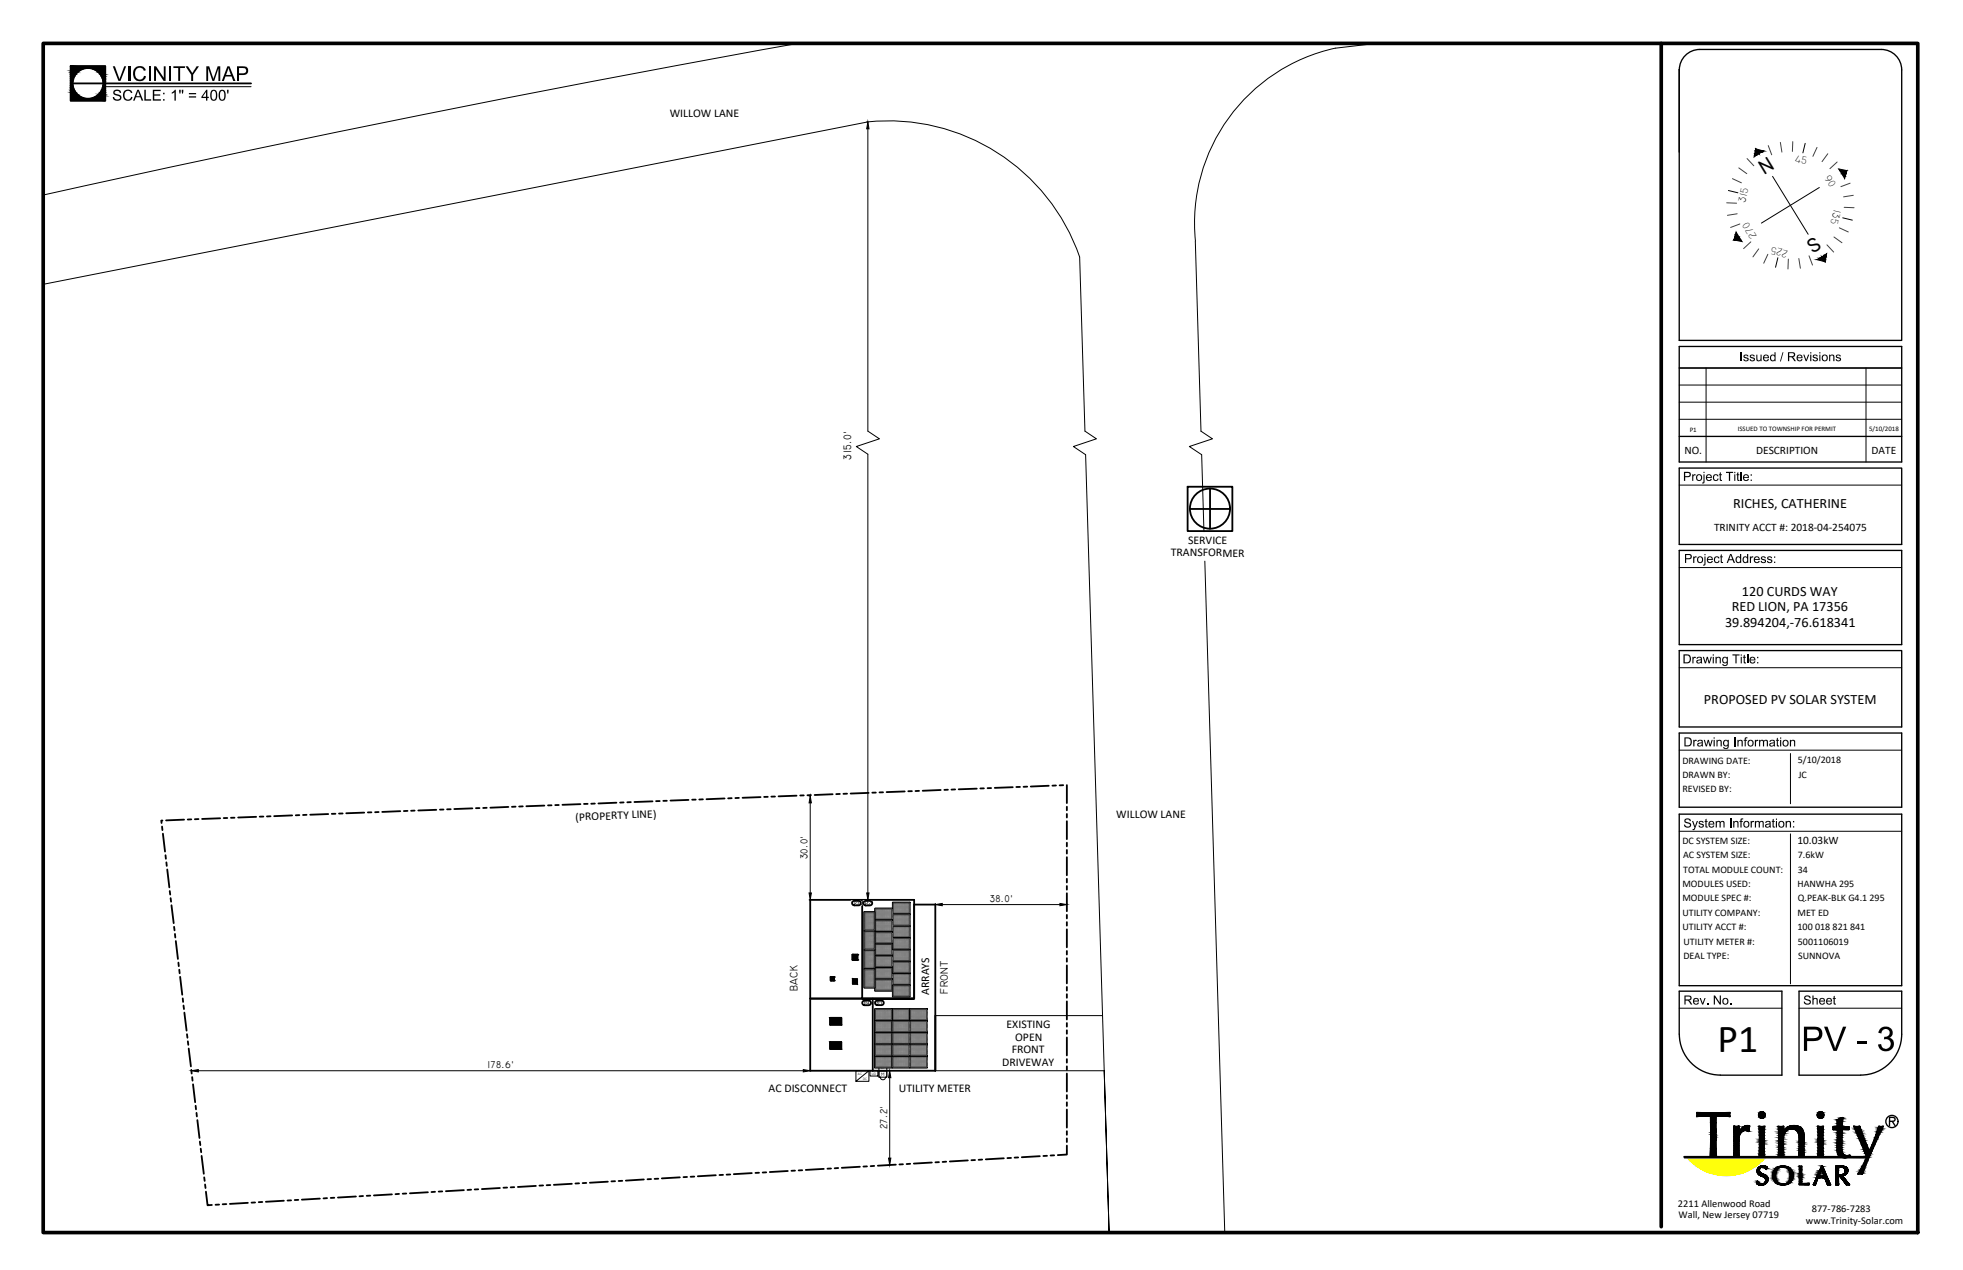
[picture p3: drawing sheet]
<svg xmlns="http://www.w3.org/2000/svg" width="432mm" height="279mm" viewBox="0 0 432 279" stroke-linecap="round" stroke-linejoin="round" font-family="sans-serif">
<defs><g id="words">
<text font-size="8.8" x="377.8" y="231.5">P1</text>
<g font-size="4.6">
<text x="388.1" y="38.5" transform="rotate(-32 388.1 38.5)">N</text>
<text x="398.8" y="55.8" transform="rotate(-32 398.8 55.8)">S</text>
</g>
<g font-size="3.1">
<text x="381.2" y="111.7">RICHES, CATHERINE</text>
<text x="383.2" y="131.2">120 CURDS WAY</text>
<text x="379.5" y="137.9">39.894204,-76.618341</text>
<text x="380.9" y="134.5">RED LION, PA 17356</text>
<text x="374.8" y="154.8">PROPOSED PV SOLAR SYSTEM</text>
</g>
<g font-size="2.6">
<text x="147.3" y="25.8">WILLOW LANE</text>
<text x="261.3" y="119.6">SERVICE</text>
<text x="257.5" y="122.4">TRANSFORMER</text>
<text x="245.6" y="180">WILLOW LANE</text>
<text x="126.6" y="180.6" transform="rotate(-2 126.6 180.6)">(PROPERTY LINE)</text>
<text x="204.4" y="218.9" transform="rotate(-90 204.4 218.9)">ARRAYS</text>
<text x="221.4" y="226.2">EXISTING</text>
<text x="222.5" y="231.7">FRONT</text>
<text x="223.3" y="229">OPEN</text>
<text x="220.5" y="234.5">DRIVEWAY</text>
<text x="169.1" y="240.2">AC DISCONNECT</text>
<text x="197.7" y="240.2">UTILITY METER</text>
</g>
<g font-size="2.5">
<text x="370.5" y="99.9">NO.</text>
<text x="386.3" y="99.9">DESCRIPTION</text>
<text x="411.7" y="99.9">DATE</text>
<text x="377" y="116.8">TRINITY ACCT #: 2018-04-254075</text>
<text x="395.4" y="185.7">10.03kW</text>
</g>
<g font-size="2.4">
<text x="187.3" y="101.1" transform="rotate(-90 187.3 101.1)">315.0'</text>
<text x="175.4" y="218" transform="rotate(-90 175.4 218)">BACK</text>
<text x="208.5" y="218.6" transform="rotate(-90 208.5 218.6)">FRONT</text>
</g>
<g font-size="2.3">
<text x="394.8" y="35.6" transform="rotate(13 394.8 35.6)">45</text>
<text x="401.3" y="39.1" transform="rotate(58 401.3 39.1)">90</text>
<text x="383.9" y="44.7" transform="rotate(-76 383.9 44.7)">315</text>
<text x="403.5" y="45.9" transform="rotate(104 403.5 45.9)">135</text>
<text x="386.4" y="51.9" transform="rotate(-122 386.4 51.9)">270</text>
<text x="393.4" y="55.1" transform="rotate(-167 393.4 55.1)">225</text>
<text x="369.1" y="265.5">2211 Allenwood Road</text>
<text x="369.2" y="268">Wall, New Jersey 07719</text>
<text x="397.3" y="269.2">www.Trinity-Solar.com</text>
<text x="398.5" y="266.7">877-786-7283</text>
</g>
<g font-size="2.2">
<text x="370.1" y="168">DRAWING DATE:</text>
<text x="395.5" y="167.9">5/10/2018</text>
<text x="370.1" y="171.2">DRAWN BY:</text>
<text x="395.6" y="171.2">JC</text>
<text x="370.1" y="174.3">REVISED BY:</text>
<text x="370.1" y="185.6">DC SYSTEM SIZE:</text>
<text x="177.7" y="189" transform="rotate(-90 177.7 189)">30.0'</text>
<text x="370.2" y="188.8">AC SYSTEM SIZE:</text>
<text x="370.2" y="192">TOTAL MODULE COUNT:</text>
<text x="395.5" y="188.8">7.6kW</text>
<text x="395.5" y="192">34</text>
<text x="370.1" y="195.1">MODULES USED:</text>
<text x="395.4" y="195.1">HANWHA 295</text>
<text x="217.7" y="198.4">38.0'</text>
<text x="370.1" y="198.3">MODULE SPEC #:</text>
<text x="370.1" y="201.5">UTILITY COMPANY:</text>
<text x="395.4" y="201.5">MET ED</text>
<text x="395.5" y="198.2">Q.PEAK-BLK G4.1 295</text>
<text x="370.1" y="204.7">UTILITY ACCT #:</text>
<text x="370.3" y="207.9">UTILITY METER #:</text>
<text x="395.4" y="204.7">100 018 821 841</text>
<text x="395.5" y="207.9">5001106019</text>
<text x="370.3" y="211">DEAL TYPE:</text>
<text x="395.5" y="211">SUNNOVA</text>
<text x="107.3" y="235">178.6'</text>
<text x="195.2" y="248.4" transform="rotate(-90 195.2 248.4)">27.2'</text>
</g>
<g font-size="1.5">
<text x="371.7" y="94.9">P1</text>
<text x="382.2" y="94.9">ISSUED TO TOWNSHIP FOR PERMIT</text>
<text x="411.2" y="94.9">5/10/2018</text>
</g>
<text font-size="1.1" x="193.8" y="236.6">M</text>
<g font-size=".7">
<text x="188.7" y="236.5">AC</text>
<text x="189.9" y="237.5">DC</text>
<text x="191.8" y="236.4">UD</text>
<text x="193.8" y="235.3">ep</text>
</g>
</g></defs>
<g fill="#000" stroke="#000" stroke-width=".22">
<path d="M190.9 26.8l.3 1.5h-.6zM386 33.8h.9l-.5 .4zM386.5 33.2h1.5l-.6 .3zM404.5 37.2l1.8 .3h-1.6zM404.7 37.5h1.6l-.3 .2zM405.2 38.2h.9l-.2 .5zM406 37.7l.3-.2zM381.6 52.1h.9l-.8 .5zM381.7 52.6h1.1l.1 .2zM381.9 51l.3 .6h-.5zM381.7 52.6l.8-.5 .3 .5zM400.2 56.8l.6-.3 .2 .3z"/>
<path d="M401.3 56.2l.5-.4-.1 .4zM178.2 175.1l.3 1.5h-.5zM178 196.4h.5l-.3 1.6zM190.6 196.4h.6l-.3 1.6zM205.7 199l1.6-.2v.5zM233.2 198.8l1.5 .2-1.5 .3zM42.1 235.6l1.5-.3v.5zM176.7 235.3l1.5 .3-1.5 .2zM195.7 235.6l.3 1.5h-.5zM195.5 254.8h.5l-.3 1.5zM370.5 254.4h40.3zM370.5 254.4h40.3v.3z"/>
<path d="M378.7 244.8h1.8zM381.4 254.5h.1zM382.4 247.8h.1zM383.4 248h1.4zM384 248.7h.7zM384.1 247.7h.6zM384.3 248.8h.4zM384.3 247.6h.2zM384.4 248.8h.3zM386.6 257.3h.4zM387.1 256.7h1.5zM387.3 258.7h1.2z"/>
<path d="M387.3 256.6h1.1zM387.5 256.5h.7zM387.8 258.9h.9zM387.9 254.5l.3 .1zM387.9 256.7h.7zM387.9 258.9h.8zM387.9 258.9h.9zM387.9 247.8h.3zM388.2 259.2h.7zM388.4 259.9h.4zM391.1 247.8h.2zM391.7 254.5h.7z"/>
<path d="M391.1 254.5h.6zM391.9 247.8h.4zM393.4 247.9h2.4zM394.5 247.6h.2zM395.7 254.5h.1zM395.7 254.5h.5zM396.2 254.5h.6zM396.2 256.6h.1zM400.3 244.6h.3zM400.8 247.8h.3zM403.2 247.9h.2zM403.2 248.5h.3z"/>
<path d="M404.1 246.4h1.2zM404.7 254.4h2.2zM404.7 258.8h.7zM404.9 259h.6zM405 256.6h.4zM405 256.6h.3zM405.1 256.6h.2zM405.1 258.4h.7zM405.2 259.4h.6zM405.3 259.5h.6zM405.6 248h1.1zM405.6 254.7h.4z"/>
<path d="M405.8 258.1h.5zM406.5 247.9h.2zM406.8 254.2h.1zM408.7 247.8h.4zM414 247.8h.3zM387.2 260.7h.4zM387.7 260.5h.6zM391.7 260.7h1zM395.8 260.6h.5zM397.5 260.4l.5-.1zM398.9 260.6h.1zM402 260.6h.1z"/>
<path d="M403.9 260.6h.1zM405.7 260h.6zM405.7 260.1h.7zM406.1 260.6h.2z"/>
<path d="M15.5 18.4l.5 .5v-.5zM15.5 18.4l.5 .5h-.5z"/>
<path d="M15.5 17.8l.5 .6v-.6zM15.5 17.8l.5 .6h-.5z"/>
<path d="M15.5 18.9l.6 .5-.1-.5zM15.5 18.9l.6 .5h-.6z"/>
<path d="M15.5 17.3l.5 .5 .1-.5zM15.5 17.3l.5 .5h-.5z"/>
<path d="M15.5 19.4l.8 .5-.2-.5zM15.5 19.4l.8 .5h-.8z"/>
<path d="M15.5 16.8l.6 .5 .2-.5zM15.5 16.8l.6 .5h-.6z"/>
<path d="M15.5 19.9l1.1 .4-.3-.4zM15.5 19.9l1.1 .4h-1.1z"/>
<path d="M15.5 16.4l.8 .4 .3-.4zM15.5 16.4l.8 .4h-.8z"/>
<path d="M15.5 16l1.1 .4 .4-.4zM15.5 16l1.1 .4h-1.1z"/>
<path d="M15.5 15.6l1.5 .4 .4-.4zM15.5 15.6l1.5 .4h-1.5z"/>
<path d="M15.5 15.3l1.9 .3 .4-.3zM15.5 15.3l1.9 .3h-1.9z"/>
<path d="M15.5 15.1l2.3 .2 .5-.2zM15.5 15.1l2.3 .2h-2.3z"/>
<path d="M15.5 15l2.8 .1 .5-.1zM15.5 15l2.8 .1h-2.8z"/>
<path d="M15.5 15h3.8zM15.5 15h3.3z"/>
<path d="M15.5 14.5l7.7 .5v-.5zM15.5 14.5l7.7 .5h-7.7z"/>
<path d="M19.3 15h3.9zM19.3 15h3.9z"/>
<path d="M19.9 15l3.3 .1v-.1zM19.9 15l3.3 .1z"/>
<path d="M20.4 15.1l2.8 .2v-.2zM20.4 15.1l2.8 .2h-2.3z"/>
<path d="M20.9 15.3l2.3 .3v-.3zM20.9 15.3l2.3 .3h-1.9z"/>
<path d="M21.3 15.6l1.9 .4v-.4zM21.3 15.6l1.9 .4h-1.5z"/>
<path d="M21.7 16l1.5 .4v-.4zM21.7 16l1.5 .4h-1.1z"/>
<path d="M22.1 16.4l1.1 .4v-.4zM22.1 16.4l1.1 .4h-.8z"/>
<path d="M22.4 16.8l.8 .5v-.5zM22.4 16.8l.8 .5h-.6z"/>
<path d="M22.6 17.3l.6 .5v-.5zM22.6 17.3l.6 .5h-.5z"/>
<path d="M22.7 17.8l.5 .6v-.6zM22.7 17.8l.5 .6h-.5z"/>
<path d="M22.7 18.4l.5 .5v-.5zM22.7 18.4l.5 .5h-.5z"/>
<path d="M22.7 18.9l.5 .5v-.5zM22.7 18.9l.5 .5h-.6z"/>
<path d="M22.6 19.4l.6 .5v-.5zM22.6 19.4l.6 .5h-.8z"/>
<path d="M22.4 19.9l.8 .4v-.4zM22.4 19.9l.8 .4h-1.1z"/>
<path d="M15.5 20.3l1.5 .4-.4-.4zM15.5 20.3l1.5 .4h-1.5z"/>
<path d="M15.5 20.7l1.9 .4-.4-.4zM15.5 20.7l1.9 .4h-1.9z"/>
<path d="M15.5 21.1l2.3 .3-.4-.3zM15.5 21.1l2.3 .3h-2.3z"/>
<path d="M15.5 21.4l2.8 .2-.5-.2zM15.5 21.4l2.8 .2h-2.8z"/>
<path d="M15.5 21.6l3.3 .1zM15.5 21.6l3.3 .1h-3.3z"/>
<path d="M15.5 21.7h3.8zM15.5 21.7h3.8z"/>
<path d="M22.1 20.3l1.1 .4v-.4zM22.1 20.3l1.1 .4h-1.5z"/>
<path d="M21.7 20.7l1.5 .4v-.4zM21.3 21.1l.4-.4 1.5 .4z"/>
<path d="M21.3 21.1l1.9 .3v-.3zM20.9 21.4l.4-.3 1.9 .3z"/>
<path d="M20.9 21.4l2.3 .2v-.2zM20.4 21.6l.5-.2 2.3 .2z"/>
<path d="M20.4 21.6l2.8 .1v-.1zM19.9 21.7l.5-.1 2.8 .1z"/>
<path d="M19.9 21.7h3.3zM19.3 21.7h3.9z"/>
<path d="M15.5 21.7l7.7 .5v-.5zM15.5 21.7l7.7 .5h-7.7z"/>
<path d="M386 33.8l-.1 .4h.5zM385.9 34.2h.5l-.6 .3z"/>
<path d="M386.5 33.2l.2 .3h.7zM386.7 33.5h.7l-.5 .3z"/>
<path d="M386.1 33.2l.8 .6-.4-.6zM386.1 33.2l.8 .6h-.9z"/>
<path d="M386.2 32.7l.3 .5h1.5zM386.2 32.7l.3 .5h-.4z"/>
<path d="M404.7 37.5l.1 .2h1.2zM404.8 37.7h1.2l-.8 .5z"/>
<path d="M405.2 38.2l.3 .5h.4zM405.5 38.7h.4l-.1 .6z"/>
<path d="M406 37.7l.1 .5 .1-.5zM405.2 38.2l.8-.5 .1 .5z"/>
<path d="M381.6 52.1l-.2 .5h.3zM381.4 52.6h.3l-.3 .2z"/>
<path d="M381.4 52.8h1.5l-1.2-.2zM381.4 52.8h1.5l.3 .3z"/>
<path d="M381.7 51.6l.8 .5-.3-.5zM381.7 51.6l.8 .5h-.9z"/>
<path d="M399.7 57.1h1.5l.2 .5zM401.2 57.1l.2 .5 .2-.5z"/>
<path d="M400.2 56.8l1 .3-.2-.3zM399.7 57.1l.5-.3 1 .3z"/>
<path d="M400.8 56.5l.8 .6 .1-.6zM400.8 56.5l.8 .6h-.4z"/>
<path d="M401.3 56.2l.4 .3v-.3zM400.8 56.5l.5-.3 .4 .3z"/>
<path d="M182.7 214.9l.8 .8v-.8zM182.7 214.9l.8 .8h-.8z"/>
<path d="M187.5 210l1.1 1.2v-1.2zM187.5 210l1.1 1.2h-1.1z"/>
<path d="M187.5 215.3l1.1 1.2v-1.2zM187.5 215.3l1.1 1.2h-1.1z"/>
<path d="M182.6 223.9l2.5 1.5v-1.5zM182.6 223.9l2.5 1.5h-2.5z"/>
<path d="M182.6 229.3l2.5 1.5v-1.5zM182.6 229.3l2.5 1.5h-2.5z"/>
<path d="M373.2 245.6h.3zM373.2 245.6h.3z"/>
<path d="M373.2 244.8h1.9zM373.2 244.8h1.9z"/>
<path d="M373.2 245.6h.7zM373.2 245.6h.3zM373.2 245.6h.3z"/>
<path d="M373.2 245.5h1.5zM373.2 245.5l.7 .1z"/>
<path d="M373.2 244.8h1.9zM373.2 244.8h1.9z"/>
<path d="M373.2 244.8h3.7zM373.2 244.8h3.7z"/>
<path d="M373.2 245.5h2.3zM373.2 245.5h1.5z"/>
<path d="M376.2 254.5h.3zM376.2 254.5h.3z"/>
<path d="M373.2 245.5h3zM373.2 245.5h3.1z"/>
<path d="M373.2 245.5h3zM373.2 245.5h2.3z"/>
<path d="M376.3 245.5h4.2zM376.3 245.5h4.2z"/>
<path d="M376.2 254.5h.7zM376.2 254.5h.3zM376.2 254.5h.3z"/>
<path d="M376.3 247l1.2 1.4v-1.4zM376.3 247l1.2 1.4h-1.2zM376.3 248.4h1.2zM376.3 248.4h1.2z"/>
<path d="M376.3 248.4l1.2 .1zM376.3 248.4l1.2 .1zM376.3 248.5h1.2zM376.3 248.5h1.2z"/>
<path d="M376.3 248.5h1.2zM376.3 248.5h1.2zM376.3 248.5h1.2zM376.3 248.5h1.2z"/>
<path d="M376.3 248.5l1.2 .2v-.2zM376.3 248.5l1.2 .2h-1.2zM376.3 248.7h1.2zM376.3 248.7h1.2z"/>
<path d="M376.3 248.7l1.2 .1v-.1zM376.3 248.7l1.2 .1h-1.2zM376.3 248.8h1.2zM376.3 248.8h1.2z"/>
<path d="M376.3 248.8l1.2 .2v-.2zM376.3 248.8l1.2 .2h-1.2zM376.3 249h1.2zM376.3 249h1.2z"/>
<path d="M376.3 249l1.2 .2v-.2zM376.3 249l1.2 .2h-1.2zM376.3 249.2h1.2zM376.3 249.2h1.2z"/>
<path d="M376.3 249.2l1.2 .5v-.5zM376.3 249.2l1.2 .5h-1.2zM376.3 249.7h1.2zM376.3 249.7h1.2z"/>
<path d="M376.3 249.7l1.2 .4v-.4zM376.3 249.7l1.2 .4h-1.2zM376.3 250.1h1.2zM376.3 250.1h1.2z"/>
<path d="M376.3 250.1l1.2 .2v-.2zM376.3 250.1l1.2 .2h-1.2zM376.3 250.3h1.2zM376.3 250.3h1.2z"/>
<path d="M376.3 250.3l1.2 .2v-.2zM376.3 250.3l1.2 .2h-1.2zM376.3 250.5h1.2zM376.3 250.5h1.2z"/>
<path d="M376.3 250.5l1.2 .2v-.2zM376.3 250.5l1.2 .2h-1.2zM376.3 250.7h1.2zM376.3 250.7h1.2z"/>
<path d="M376.3 250.7l1.2 .1zM376.3 250.7l1.2 .1zM376.3 250.8h1.2zM376.3 250.8h1.2z"/>
<path d="M376.3 250.8h1.2zM376.3 250.8h1.2zM376.3 250.8h1.2zM376.3 250.8h1.2z"/>
<path d="M376.3 250.8l1.2 .1zM376.3 250.8l1.2 .1zM376.3 250.9h1.2zM376.3 250.9h1.2z"/>
<path d="M376.3 250.9l1.2 1.8v-1.8zM376.3 250.9l1.2 1.8h-1.2zM376.3 252.7h1.2zM376.3 252.7h1.2z"/>
<path d="M376.3 252.7l1.3 1.8-.1-1.8zM376.3 252.7l1.3 1.8h-1.4z"/>
<path d="M376.3 245.5l1.2 1.5v-1.5zM376.3 245.5l1.2 1.5h-1.2z"/>
<path d="M376.9 254.5h.7zM376.9 254.5h.7z"/>
<path d="M377.2 254.5l.4 .1zM377.2 254.5l.4 .1z"/>
<path d="M373.2 245.4l7.3 .1zM373.2 245.4l7.3 .1z"/>
<path d="M377.5 245.5h3zM377.5 245.5h3z"/>
<path d="M373.3 245l7.2 .4v-.4zM373.3 245l7.2 .4h-7.3z"/>
<path d="M378.3 245.5h2.2zM378.3 245.5h2.2z"/>
<path d="M379.1 245.5l1.4 .1zM379.1 245.5l1.4 .1z"/>
<path d="M379.9 245.6h.6zM379.9 245.6h.6z"/>
<path d="M378.7 244.8h1.8zM378.7 244.8h1.8z"/>
<path d="M378.7 244.8h1.8zM376.9 244.8h3.6z"/>
<path d="M373.2 244.8l7.3 .2v-.2zM373.2 244.8l7.3 .2h-7.2z"/>
<path d="M380.2 245.6l.3 .1zM380.2 245.6l.3 .1z"/>
<path d="M381.4 249.2h1.1zM381.4 249.2h1.1z"/>
<path d="M381.4 249.2h1.1zM381.4 249.2h1.1z"/>
<path d="M381.4 247.8h.2zM381.4 247.8h.2z"/>
<path d="M381.4 254.5h.2zM381.4 254.5h.1z"/>
<path d="M381.4 247.8h.2zM381.4 247.8h.2z"/>
<path d="M381.4 247.8h.2zM381.4 247.8h.2z"/>
<path d="M381.4 254.5h.2zM381.4 254.5h.3z"/>
<path d="M381.4 254.5h.2zM381.4 254.5h.2z"/>
<path d="M381.4 254.5h.3zM381.4 254.5h.3z"/>
<path d="M381.4 247.8h.3zM381.4 247.8h.3z"/>
<path d="M381.4 247.8h.3zM381.4 247.8h.3z"/>
<path d="M381.4 254.5h.3zM381.4 254.5h.4z"/>
<path d="M381.4 254.5h.3zM381.4 254.5h.3z"/>
<path d="M381.4 247.8h.4zM381.4 247.8h.4z"/>
<path d="M381.4 254.5h.4zM381.4 254.5h.4z"/>
<path d="M381.4 247.8h.4zM381.4 247.8h.4z"/>
<path d="M381.4 247.8h.4zM381.4 247.8h.4z"/>
<path d="M381.4 254.5h.4zM381.4 254.5h.5z"/>
<path d="M381.4 254.5h.5zM381.4 254.5h.5z"/>
<path d="M381.4 247.8h.5zM381.4 247.8h.5z"/>
<path d="M381.4 254.5h.5zM381.4 254.5h.6z"/>
<path d="M381.4 247.8h.5zM381.4 247.8h.5z"/>
<path d="M381.4 247.8h.6zM381.4 247.8h.6z"/>
<path d="M381.4 254.5h.6zM381.4 254.5h.6z"/>
<path d="M381.4 247.8h.6zM381.4 247.8h.6z"/>
<path d="M381.4 248.6l1.1 .1zM381.4 248.6l1.1 .1z"/>
<path d="M381.4 248.7h1.1zM381.4 248.7h1.1z"/>
<path d="M381.4 248.7l1.1 .1zM381.4 248.7l1.1 .1z"/>
<path d="M381.4 248.8h1.1zM381.4 248.8h1.1z"/>
<path d="M381.4 248.8h1.1zM381.4 248.8h1.1z"/>
<path d="M381.4 248.8l1.1 .1zM381.4 248.8l1.1 .1z"/>
<path d="M381.4 248.9h1.1zM381.4 248.9h1.1z"/>
<path d="M381.4 248.9h1.1zM381.4 248.9h1.1z"/>
<path d="M381.4 248.9l1.1 .1zM381.4 248.9l1.1 .1z"/>
<path d="M381.4 249h1.1zM381.4 249h1.1z"/>
<path d="M381.4 249l1.1 .1zM381.4 249l1.1 .1z"/>
<path d="M381.4 249.1l1.1 .1zM381.4 249.1l1.1 .1zM381.4 249.2h1.1zM381.4 249.2h1.1zM381.4 249.2h1.1zM381.4 249.2h1.1zM381.4 249.2h1.1zM381.4 249.2h1.1zM381.4 249.2h1.1zM381.4 249.2h1.1zM381.4 249.2h1.1zM381.4 249.2h1.1zM381.4 249.2h1.1zM381.4 249.2h1.1zM381.4 249.2h1.1zM381.4 249.2h1.1z"/>
<path d="M381.4 248.3h1.1zM381.4 248.3h1.1z"/>
<path d="M381.4 248.3l1.1 .1zM381.4 248.3l1.1 .1z"/>
<path d="M381.4 248.4h1.1zM381.4 248.4h1.1z"/>
<path d="M381.4 248.4l1.1 .1zM381.4 248.4l1.1 .1z"/>
<path d="M381.4 248.5h1.1zM381.4 248.5h1.1z"/>
<path d="M381.4 248.5h1.1zM381.4 248.5l1.1 .1zM381.4 248.6h1.1zM381.4 248.6h1.1z"/>
<path d="M381.4 249.2h1.1zM381.4 249.2h1.1z"/>
<path d="M381.4 250.4h1.1zM381.4 250.4h1.1z"/>
<path d="M381.4 250.4l1.1 .1zM381.4 250.4l1.1 .1z"/>
<path d="M381.4 250.5l1.1 .1zM381.4 250.5l1.1 .1z"/>
<path d="M381.4 250.6h1.1zM381.4 250.6h1.1z"/>
<path d="M381.4 250.6l1.1 .1zM381.4 250.6l1.1 .1z"/>
<path d="M381.4 250.7h1.1zM381.4 250.7h1.1z"/>
<path d="M381.4 250.7h1.1zM381.4 250.7h1.1z"/>
<path d="M381.4 250.7l1.1 .1zM381.4 250.7l1.1 .1z"/>
<path d="M381.4 250.8h1.1zM381.4 250.8h1.1z"/>
<path d="M381.4 250.8h1.1zM381.4 250.8h1.1z"/>
<path d="M381.4 250.8h1.1zM381.4 250.8h1.1z"/>
<path d="M381.4 250.8l1.1 .1zM381.4 250.8l1.1 .1z"/>
<path d="M381.4 250.9h1.1zM381.4 250.9h1.1z"/>
<path d="M381.4 250.9h1.1zM381.4 250.9h1.1z"/>
<path d="M381.4 250.9l1.1 .1zM381.4 250.9l1.1 .1z"/>
<path d="M381.4 251h1.1zM381.4 251h1.1z"/>
<path d="M381.4 251h1.1zM381.4 251h1.1z"/>
<path d="M381.4 251h1.1zM381.4 251h1.1z"/>
<path d="M381.4 251l1.1 .1zM381.4 251l1.1 .1z"/>
<path d="M381.4 251.1h1.1zM381.4 251.1h1.1z"/>
<path d="M381.4 251.1h1.1zM381.4 251.1h1.1z"/>
<path d="M381.4 251.1h1.1zM381.4 251.1h1.1z"/>
<path d="M381.4 251.1l1.1 .1zM381.4 251.1l1.1 .1zM381.4 251.2h1.1zM381.4 251.2h1.1zM381.4 251.2h1.1zM381.4 251.2h1.1z"/>
<path d="M381.4 251.2l1.1 .2v-.2zM381.4 251.2l1.1 .2h-1.1z"/>
<path d="M381.4 251.4h1.1zM381.4 251.4h1.1z"/>
<path d="M381.4 251.4l1.1 .2v-.2zM381.4 251.4l1.1 .2h-1.1zM381.4 251.6h1.1zM381.4 251.6h1.1z"/>
<path d="M381.4 251.6l1.1 .2v-.2zM381.4 251.6l1.1 .2h-1.1z"/>
<path d="M381.4 251.8h1.1zM381.4 251.8h1.1z"/>
<path d="M381.4 251.8l1.1 .2v-.2zM381.4 251.8l1.1 .2h-1.1zM381.4 252h1.1zM381.4 252h1.1z"/>
<path d="M381.4 252l1.1 .2v-.2zM381.4 252l1.1 .2h-1.1z"/>
<path d="M381.4 252.2h1.1zM381.4 252.2h1.1z"/>
<path d="M381.4 252.2l1.1 .2v-.2zM381.4 252.2l1.1 .2h-1.1z"/>
<path d="M381.4 252.4h1.1zM381.4 252.4h1.1z"/>
<path d="M381.4 252.4l1.1 .1zM381.4 252.4l1.1 .1z"/>
<path d="M381.4 252.5l1.1 .1zM381.4 252.5l1.1 .1z"/>
<path d="M381.4 252.6l1.1 .1zM381.4 252.6l1.1 .1z"/>
<path d="M381.4 252.7l1.1 .1zM381.4 252.7l1.1 .1z"/>
<path d="M381.4 252.8h1.1zM381.4 252.8h1.1z"/>
<path d="M381.4 252.8l1.1 .1zM381.4 252.8l1.1 .1z"/>
<path d="M381.4 252.9l1.1 .1zM381.4 252.9l1.1 .1z"/>
<path d="M381.4 253l1.1 .1v-.1zM381.4 253l1.1 .1h-1.1zM381.4 253.1h1.1zM381.4 253.1h1.1z"/>
<path d="M381.4 253.1l1.1 .1v-.1zM381.4 253.1l1.1 .1h-1.1z"/>
<path d="M381.4 253.2l1.1 .1zM381.4 253.2l1.1 .1z"/>
<path d="M381.4 253.3h1.1zM381.4 253.3h1.1z"/>
<path d="M381.4 253.3l1.1 .1zM381.4 253.3l1.1 .1z"/>
<path d="M381.4 253.4l1.1 .1zM381.4 253.4l1.1 .1z"/>
<path d="M381.4 253.5l1.1 .1zM381.4 253.5l1.1 .1zM381.4 253.6h1.1zM381.4 253.6h1.1z"/>
<path d="M381.4 253.6l1.1 .1zM381.4 253.6l1.1 .1z"/>
<path d="M381.4 253.7h1.1zM381.4 253.7h1.1z"/>
<path d="M381.4 253.7l1.1 .1zM381.4 253.7l1.1 .1z"/>
<path d="M381.4 253.8l1.1 .1zM381.4 253.8l1.1 .1z"/>
<path d="M381.4 248l1.1 .1zM381.4 248l1.1 .1zM381.4 248.1h1.1zM381.4 248.1h1.1z"/>
<path d="M381.4 248.1l1.1 .1zM381.4 248.1l1.1 .1z"/>
<path d="M381.4 248.2h1.1zM381.4 248.2l1.1 .1zM381.4 248.3h1.1zM381.4 248.3h1.1z"/>
<path d="M381.4 250.2l1.1 .1zM381.4 250.2l1.1 .1z"/>
<path d="M381.4 250.3h1.1zM381.4 250.3h1.1z"/>
<path d="M381.4 250.3h1.1zM381.4 250.3l1.1 .1z"/>
<path d="M381.4 253.9h1.1zM381.4 253.9h1.1z"/>
<path d="M381.4 253.9l1.1 .1zM381.4 253.9l1.1 .1z"/>
<path d="M381.4 254h1.1zM381.4 254h1.1z"/>
<path d="M381.4 254h1.1zM381.4 254h1.1z"/>
<path d="M381.4 254l1.1 .1zM381.4 254l1.1 .1z"/>
<path d="M381.4 254.1h1.1zM381.4 254.1h1.1z"/>
<path d="M381.4 254.1l1.1 .1zM381.4 254.1l1.1 .1z"/>
<path d="M381.4 254.2h1.1zM381.4 254.2h1.1z"/>
<path d="M381.4 254.2l1.1 .1zM381.4 254.2l1.1 .1z"/>
<path d="M381.4 254.3h1.1zM381.4 254.3h1.1zM381.4 254.3h1.1zM381.4 254.3h1.1z"/>
<path d="M382.4 247.8h.1zM382.4 247.8h.1z"/>
<path d="M382.4 247.8h.1zM382.3 247.8h.2z"/>
<path d="M382.3 247.8h.2zM382.3 247.8h.2z"/>
<path d="M382.3 247.8h.2zM382.2 247.8h.3z"/>
<path d="M382.2 247.8h.3zM382.2 247.8h.3z"/>
<path d="M382.2 247.8h.3zM382.1 247.8h.4z"/>
<path d="M382.1 247.8h.4zM382.1 247.8h.4z"/>
<path d="M382.1 247.8h.4zM382.1 247.8h.4z"/>
<path d="M382.1 247.8h.4zM382 247.8h.5z"/>
<path d="M382 247.8h.5zM382 247.8h.5z"/>
<path d="M381.4 247.8l1.1 .1zM381.4 247.8l1.1 .1z"/>
<path d="M381.4 247.9h1.1zM381.4 247.9h1.1zM381.4 247.9h1.1zM381.4 247.9h1.1z"/>
<path d="M381.4 247.9h1.1zM381.4 247.9l1.1 .1z"/>
<path d="M381.4 250.1h1.1zM381.4 250.1l1.1 .1z"/>
<path d="M381.4 254.3l1.1 .1zM381.4 254.3l1.1 .1z"/>
<path d="M381.4 254.4h1.1zM381.4 254.4h1.1z"/>
<path d="M381.4 254.4l1.1 .1zM381.4 254.4l1.1 .1z"/>
<path d="M382 254.5h.5zM382 254.5h.5z"/>
<path d="M382 254.5h.5zM382 254.5h.5z"/>
<path d="M382.1 254.5h.4zM382.1 254.5h.4z"/>
<path d="M382.1 254.5h.4zM382.1 254.5h.4z"/>
<path d="M382.2 254.5h.3zM382.2 254.5h.3z"/>
<path d="M382.2 254.5h.3zM382.2 254.5h.3z"/>
<path d="M382.2 254.5h.3zM382.2 254.5h.3z"/>
<path d="M382.3 254.5h.2zM382.3 254.5h.2z"/>
<path d="M382.3 254.5h.2zM382.3 254.5h.2z"/>
<path d="M382.4 254.5h.1zM382.4 254.5h.1z"/>
<path d="M382.4 254.5h.1zM382.4 254.5h.1z"/>
<path d="M381.4 250h1.2zM381.4 250l1.1 .1zM381.4 250.1h1.1zM381.4 250.1h1.1z"/>
<path d="M381.4 249.9h1.2zM381.4 249.9l1.2 .1zM381.4 250h1.2zM381.4 250h1.2z"/>
<path d="M381.4 249.8l1.2 .1zM381.4 249.8l1.2 .1z"/>
<path d="M381.4 249.9h1.2zM381.4 249.9h1.2z"/>
<path d="M381.4 249.7l1.3 .1zM381.4 249.7l1.3 .1z"/>
<path d="M381.4 249.8h1.3zM381.4 249.8h1.2z"/>
<path d="M381.4 249.6h1.3zM381.4 249.6l1.3 .1z"/>
<path d="M381.4 249.6h1.3zM381.4 249.6h1.3z"/>
<path d="M381.4 249.6h1.3zM381.4 249.6h1.3z"/>
<path d="M381.4 249.5h1.4zM381.4 249.5h1.4z"/>
<path d="M381.4 249.5h1.4zM381.4 249.5l1.3 .1z"/>
<path d="M381.4 249.4h1.4zM381.4 249.4l1.4 .1z"/>
<path d="M381.4 249.3h1.4zM381.4 249.3l1.4 .1z"/>
<path d="M381.4 249.3h1.5zM381.4 249.3h1.4z"/>
<path d="M381.4 249.2h1.5zM381.4 249.2l1.5 .1z"/>
<path d="M381.4 249.2h1.5zM381.4 249.2h1.5z"/>
<path d="M382.5 249.2h.5zM382.5 249.2h.5z"/>
<path d="M381.4 249.2h1.6zM381.4 249.2h1.6z"/>
<path d="M381.4 249.2h1.6zM381.4 249.2h1.5z"/>
<path d="M382.5 249.1h.5zM382.5 249.1l.5 .1z"/>
<path d="M382.6 249h.5zM382.6 249l.4 .1z"/>
<path d="M382.6 249h.5zM382.6 249h.5zM382.6 249h.5zM382.6 249h.5z"/>
<path d="M382.6 248.9h.6zM382.6 248.9l.5 .1z"/>
<path d="M382.7 248.9h.6zM382.7 248.9h.5zM382.6 248.9h.6zM382.6 248.9h.6z"/>
<path d="M382.7 248.9h.6zM382.7 248.9h.6z"/>
<path d="M382.7 248.8h.7zM382.7 248.8l.6 .1z"/>
<path d="M382.7 248.8h.7zM382.7 248.8h.7z"/>
<path d="M382.7 248.8h.8zM382.7 248.8h.7z"/>
<path d="M382.8 248.8h.8zM382.8 248.8h.7z"/>
<path d="M382.8 248.7h.8zM382.8 248.7h.9z"/>
<path d="M382.8 248.7h.8zM382.8 248.7l.8 .1z"/>
<path d="M382.8 248.7h1zM382.8 248.7h1.1z"/>
<path d="M382.8 248.7h1zM382.8 248.7h.9z"/>
<path d="M382.8 248.7h1.1zM382.8 248.7h1.1z"/>
<path d="M382.8 248.7h1.1zM382.8 248.7h1.1z"/>
<path d="M384 247.7h.8zM383.9 247.7h.9zM383.9 247.7h.9z"/>
<path d="M384.3 247.6h.2zM384.3 247.6h.2zM384.3 247.6h.2z"/>
<path d="M384.3 247.6h.2zM384.3 247.6h.2z"/>
<path d="M384.3 247.6h.2zM384.3 247.6h.2z"/>
<path d="M384.3 247.6h.2zM384.3 247.6h.2z"/>
<path d="M384.3 247.6h.2zM384.3 247.6h.2z"/>
<path d="M384.3 247.6h.3zM384.2 247.6h.4zM384.2 247.6h.4zM384.2 247.6h.4z"/>
<path d="M384.2 247.6h.4zM384.2 247.6h.4z"/>
<path d="M384.2 247.6h.4zM384.2 247.6h.4z"/>
<path d="M384.2 247.6l.4 .1zM384.2 247.6l.4 .1z"/>
<path d="M384.2 247.7h.4zM384.2 247.7h.4zM384.2 247.7h.4zM384.2 247.7h.4z"/>
<path d="M384.2 247.7h.4zM384.2 247.7h.4zM384.2 247.7h.4zM384.2 247.7h.4z"/>
<path d="M384.2 247.7h.5zM384.1 247.7h.6z"/>
<path d="M384.1 247.7h.6zM384.1 247.7h.6zM384.1 247.7h.6z"/>
<path d="M384.1 247.7h.6zM384.1 247.7h.6zM384.1 247.7h.6z"/>
<path d="M384.1 247.7h.6zM384 247.7h.7z"/>
<path d="M384 247.7h.7zM384 247.7h.7zM384 247.7h.7zM384 247.7h.7z"/>
<path d="M384.6 248.9h.1zM384.6 248.9h.1z"/>
<path d="M384 247.7h.8zM384 247.7h.8z"/>
<path d="M383.2 248.2h1.5zM383.2 248.2h1.5z"/>
<path d="M383.2 248.2h1.5zM383.2 248.2h1.5z"/>
<path d="M383.2 248.2l1.5 .1zM383.2 248.2l1.5 .1z"/>
<path d="M383.1 248.3h1.6zM383.1 248.3h1.6z"/>
<path d="M383.1 248.3h1.6zM383.1 248.3h1.6z"/>
<path d="M383.1 248.3l1.6 .1zM383.1 248.3l1.6 .1zM383 248.4h1.7zM383 248.4h1.7z"/>
<path d="M383 248.4h1.7zM383 248.4h1.7z"/>
<path d="M383 248.4l1.7 .1zM383 248.4l1.7 .1z"/>
<path d="M382.9 248.5h1.8zM382.9 248.5h1.8z"/>
<path d="M382.9 248.5l1.8 .1zM382.9 248.5l1.8 .1zM382.9 248.6h1.8zM382.9 248.6h1.8z"/>
<path d="M382.9 248.6h1.8zM382.9 248.6h1.8z"/>
<path d="M382.8 248.6h1.9zM382.8 248.6h1.9z"/>
<path d="M382.8 248.6l1.9 .1zM382.8 248.6l1.9 .1z"/>
<path d="M382.8 248.7h1.9zM382.8 248.7h1.9z"/>
<path d="M383.9 248.7h.8zM383.9 248.7h.8z"/>
<path d="M384 248.7h.7zM384 248.7h.7zM384 248.7h.7z"/>
<path d="M384.1 248.7h.6zM384.1 248.7h.6z"/>
<path d="M384.2 248.7h.5zM384.2 248.7h.5z"/>
<path d="M384.2 248.7l.5 .1zM384.2 248.7l.5 .1zM384.3 248.8h.4z"/>
<path d="M384.3 248.8h.4zM384.3 248.8h.4z"/>
<path d="M384.3 248.8h.4zM384.3 248.8h.4zM384.4 248.8h.3z"/>
<path d="M384.4 248.8h.3zM384.4 248.8h.3z"/>
<path d="M384.5 248.8h.2zM384.5 248.8h.2z"/>
<path d="M384.5 248.8h.2zM384.5 248.8h.2z"/>
<path d="M384.5 248.8l.2 .1zM384.5 248.8l.2 .1z"/>
<path d="M384.6 248.9h.1zM384.6 248.9h.1z"/>
<path d="M384 247.7h.8zM384 247.7h.8z"/>
<path d="M383.5 248h1.3zM383.5 248h1.3z"/>
<path d="M383.4 248h1.4zM383.4 248h1.4zM383.4 248h1.4z"/>
<path d="M383.4 248l1.4 .1zM383.4 248l1.4 .1z"/>
<path d="M383.3 248.1h1.5zM383.3 248.1h1.5z"/>
<path d="M383.3 248.1h1.5zM383.3 248.1h1.5z"/>
<path d="M383.3 248.1h1.5zM383.2 248.2h1.5z"/>
<path d="M384 247.7h.8zM384 247.7h.8zM383.9 247.7h.9z"/>
<path d="M383.6 247.9h1.2zM383.6 247.9h1.2z"/>
<path d="M383.6 247.9h1.2zM383.5 247.9h1.3zM383.5 247.9h1.3zM383.5 247.9h1.3z"/>
<path d="M383.5 247.9h1.3zM383.5 248h1.3z"/>
<path d="M383.9 247.7h.9zM383.9 247.7h.9z"/>
<path d="M383.8 247.8h1zM383.7 247.8h1.1z"/>
<path d="M383.7 247.8h1.1zM383.7 247.8h1.1z"/>
<path d="M383.7 247.8h1.1zM383.7 247.8h1.1z"/>
<path d="M383.7 247.8h1.1zM383.6 247.9h1.2z"/>
<path d="M383.9 247.7h.9zM383.9 247.7h.9z"/>
<path d="M383.9 247.7h.9zM383.8 247.8h1zM383.8 247.8h1zM383.8 247.8h1z"/>
<path d="M386.7 257.1h.4zM386.7 257.1h.4zM386.7 257.1h.4zM386.7 257.1h.4z"/>
<path d="M386.5 259.9h.2zM386.5 259.9h.2z"/>
<path d="M386.5 259.9l.3 .2zM386.5 259.9l.3 .2h-.3z"/>
<path d="M386.9 247.8h.3zM386.9 247.8h.3z"/>
<path d="M386.9 254.5h.3zM386.9 254.5h.3z"/>
<path d="M386.6 257.3h.4zM386.6 257.3h.4z"/>
<path d="M386.6 257.3h.4zM386.6 257.3h.4zM386.6 257.3h.4zM386.6 257.3h.4z"/>
<path d="M386.6 257.3h.4zM386.6 257.3h.4z"/>
<path d="M386.6 257.3h.4zM386.6 257.3h.4zM386.6 257.3h.4z"/>
<path d="M386.6 257.3h.4zM386.6 257.3h.4z"/>
<path d="M386.6 257.3l.4 .1zM386.6 257.3l.4 .1z"/>
<path d="M386.6 257.4h.4zM386.6 257.4h.4z"/>
<path d="M386.6 257.4h.4zM386.6 257.4h.4zM386.6 257.4h.4zM386.6 257.4h.4z"/>
<path d="M386.6 257.4h.4zM386.6 257.4h.4z"/>
<path d="M386.6 257.4l.4 .1zM386.6 257.4l.4 .1zM386.5 257.5h.5zM386.5 257.5h.5z"/>
<path d="M386.5 257.5h.5zM386.5 257.5h.5z"/>
<path d="M386.5 257.5h.5zM386.5 257.5h.5z"/>
<path d="M386.5 257.5h.5zM386.5 257.5h.5zM386.5 257.5h.5zM386.5 257.5h.5z"/>
<path d="M386.5 257.5h.5zM386.5 257.5h.5z"/>
<path d="M386.5 257.5l.5 .1zM386.5 257.5l.5 .1z"/>
<path d="M386.5 257.6h.5zM386.5 257.6h.5z"/>
<path d="M386.5 257.6h.5zM386.5 257.6h.5z"/>
<path d="M386.5 257.6h.5zM386.5 257.6h.5zM386.5 257.6h.5zM386.5 257.6h.5z"/>
<path d="M386.5 257.6h.5zM386.5 257.6h.5z"/>
<path d="M386.6 257.2h.4zM386.6 257.2h.4z"/>
<path d="M386.6 257.2h.4zM386.6 257.2h.4z"/>
<path d="M386.6 257.2l.4 .1zM386.6 257.2l.4 .1z"/>
<path d="M386.5 257.6l.5 .1zM386.5 257.6l.5 .1z"/>
<path d="M386.5 257.7h.5zM386.5 257.7h.5z"/>
<path d="M386.5 257.7h.6zM386.5 257.7h.6z"/>
<path d="M386.6 257.2h.5zM386.6 257.2h.5z"/>
<path d="M386.6 257.2h.5zM386.6 257.2h.5z"/>
<path d="M386.6 257.2h.5zM386.6 257.2h.4z"/>
<path d="M386.5 257.7h.6zM386.5 257.7h.6z"/>
<path d="M386.5 257.7l.6 .1zM386.5 257.7l.6 .1z"/>
<path d="M387.1 256.7h1.5zM387.1 256.7h1.5zM387.1 256.7h1.5zM387.1 256.7h1.5zM387.1 256.7h1.5z"/>
<path d="M386.7 257.1h.4zM386.7 257.1h.4z"/>
<path d="M386.7 257.1h.4zM386.7 257.1l.4 .1z"/>
<path d="M386.5 257.8h.6zM386.5 257.8h.6z"/>
<path d="M386.5 257.8h.6zM386.5 257.8h.6z"/>
<path d="M386.5 257.8h.6zM386.5 257.8h.6z"/>
<path d="M386.7 257.1h.4zM386.7 257.1h.4z"/>
<path d="M386.7 257.1h.4zM386.7 257.1h.4z"/>
<path d="M386.6 257.8h.5zM386.6 257.8h.5z"/>
<path d="M386.6 257.8l.5 .1zM386.6 257.8l.5 .1z"/>
<path d="M386.7 257h.4zM386.7 257h.4z"/>
<path d="M386.7 257h.4zM386.7 257l.4 .1z"/>
<path d="M386.6 257.9h.5zM386.6 257.9h.5z"/>
<path d="M386.7 257h.4zM386.7 257h.4z"/>
<path d="M386.7 257h.4zM386.7 257h.4z"/>
<path d="M386.6 257.9h.5zM386.6 257.9h.5z"/>
<path d="M386.6 257.9h.6zM386.6 257.9h.6zM386.6 257.9h.6zM386.6 257.9h.6z"/>
<path d="M386.7 257h.5zM386.7 257h.5z"/>
<path d="M386.7 257h.5zM386.7 257h.4z"/>
<path d="M386.6 257.9h.6zM386.6 257.9h.6z"/>
<path d="M386.8 257h.4zM386.7 257h.5z"/>
<path d="M386.6 257.9l.6 .1zM386.6 257.9l.6 .1z"/>
<path d="M386.8 256.9h.4zM386.8 256.9h.4z"/>
<path d="M386.8 256.9h.4zM386.8 256.9h.4z"/>
<path d="M386.8 256.9h.4zM386.8 256.9l.4 .1z"/>
<path d="M386.6 258h.6zM386.6 258h.6z"/>
<path d="M386.9 247.8h.3zM386.9 247.8h.3z"/>
<path d="M386.9 247.8h.6zM386.9 247.8h.6z"/>
<path d="M386.8 256.9h.4zM386.8 256.9h.4z"/>
<path d="M386.6 258h.7zM386.6 258h.7z"/>
<path d="M386.8 256.9h.5zM386.8 256.9h.4z"/>
<path d="M386.6 258h.7zM386.6 258h.7z"/>
<path d="M386.8 256.9h.5zM386.8 256.9h.5z"/>
<path d="M386.8 256.9h.5zM386.8 256.9h.5z"/>
<path d="M386.8 256.9h.5zM386.8 256.9h.5z"/>
<path d="M386.6 258h.7zM386.6 258h.7zM386.6 258h.7zM386.6 258h.7z"/>
<path d="M386.6 258h.7zM386.6 258h.7z"/>
<path d="M386.9 256.8h.4zM386.9 256.8l.4 .1z"/>
<path d="M386.6 258l.7 .1zM386.6 258l.7 .1z"/>
<path d="M386.9 256.8h.4zM386.9 256.8h.5z"/>
<path d="M386.9 256.8h.4zM386.9 256.8h.4z"/>
<path d="M386.6 258.1h.8zM386.6 258.1h.8z"/>
<path d="M386.6 258.1h.8zM386.6 258.1h.8z"/>
<path d="M386.9 256.8h.5zM386.9 256.8h.5z"/>
<path d="M386.9 256.8h.5zM386.9 256.8h.5z"/>
<path d="M386.9 256.8h.5zM386.9 256.8h.5z"/>
<path d="M386.7 258.1h.7zM386.7 258.1h.7z"/>
<path d="M387.4 246h.3zM387.4 246h.3z"/>
<path d="M386.7 258.1h.8zM386.7 258.1h.8z"/>
<path d="M386.9 256.8h.6zM386.9 256.8h.5z"/>
<path d="M386.7 258.1h.8zM386.7 258.1h.8z"/>
<path d="M387.5 256.5h.7zM387.5 256.5h.7zM387.5 256.5h.7zM387.5 256.5h.7zM387.5 256.5h.7z"/>
<path d="M386.7 258.1h.8zM386.7 258.1h.8z"/>
<path d="M386.7 258.1l.8 .1zM386.7 258.1l.8 .1z"/>
<path d="M386.9 256.8h.6zM386.9 256.8h.6z"/>
<path d="M386.7 258.2h.9zM386.7 258.2h.9z"/>
<path d="M387 256.7h.5zM387 256.7l.5 .1z"/>
<path d="M387.4 244.6h.3zM387.4 244.6h.3zM387.4 244.6h.3z"/>
<path d="M386.9 254.5h.6zM386.9 254.5h.3zM386.9 254.5h.3z"/>
<path d="M386.7 258.2h.9zM386.7 258.2h.9z"/>
<path d="M387 256.7h.6zM387 256.7h.5z"/>
<path d="M386.7 258.2h.9zM386.7 258.2h.9z"/>
<path d="M386.7 258.2h1zM386.7 258.2h1zM386.7 258.2h1zM386.7 258.2h1z"/>
<path d="M386.7 258.2l1 .1zM386.7 258.2l1 .1z"/>
<path d="M387 256.7h.7zM387 256.7h.6zM387 256.7h.6zM387 256.7h.6z"/>
<path d="M387.4 244.6h.4zM387.3 244.6h.5zM387.3 244.6h.5zM387.3 244.6h.5z"/>
<path d="M386.8 258.3h1zM386.8 258.3h1z"/>
<path d="M387 256.7h.8zM387 256.7h.7z"/>
<path d="M386.8 258.3h1zM386.8 258.3h1z"/>
<path d="M386.8 258.3h1zM386.8 258.3h1z"/>
<path d="M386.8 258.3h1zM386.8 258.3h1z"/>
<path d="M386.8 258.3h1.1zM386.8 258.3h1.1z"/>
<path d="M387.3 244.6l.7 .1zM387.1 244.7h.9zM387.1 244.7h.9zM387.1 244.7h.9z"/>
<path d="M387.3 246h.5zM387.3 246h.4zM387.4 246h.3z"/>
<path d="M387.8 256.5h.1zM387.8 256.5h.1zM387.8 256.5h.1z"/>
<path d="M387.9 247.8h.3zM387.9 247.8h.3z"/>
<path d="M387.8 256.5h.1zM387.8 256.5h.1z"/>
<path d="M387.8 256.5h.1zM387.8 256.5h.1z"/>
<path d="M387.8 256.5h.1zM387.7 256.5h.2z"/>
<path d="M387.7 256.5h.2zM387.7 256.5h.2z"/>
<path d="M387.7 256.5h.2zM387.7 256.5h.2z"/>
<path d="M386.8 258.3h1.1zM386.8 258.3h1.1z"/>
<path d="M386.8 258.3l1.2 .1zM386.8 258.3l1.2 .1zM386.8 258.4h1.2zM386.8 258.4h1.2z"/>
<path d="M387.7 256.5h.3zM387.7 256.5h.3z"/>
<path d="M387.7 256.5h.3zM387.7 256.5h.3z"/>
<path d="M387.1 244.7l1 .1zM387 244.8h1.1zM387 244.8h1.1zM387 244.8h1.1z"/>
<path d="M387.1 245.9h.9zM387.1 245.9l.7 .1zM387.3 246h.5zM387.3 246h.5z"/>
<path d="M387.7 256.5h.3zM387.7 256.5h.3z"/>
<path d="M387.7 256.5h.3zM387.7 256.5h.3z"/>
<path d="M386.8 258.4h1.2zM386.8 258.4h1.2z"/>
<path d="M387.7 256.5h.3zM387.7 256.5h.3z"/>
<path d="M387.7 256.5h.3zM387.6 256.5h.4z"/>
<path d="M387.6 256.5h.4zM387.6 256.5h.4z"/>
<path d="M387.6 256.5h.4zM387.6 256.5h.4z"/>
<path d="M386.9 258.4h1.1zM386.9 258.4h1.1zM386.9 258.4h1.1zM386.9 258.4h1.1z"/>
<path d="M386.9 258.4h1.1zM386.9 258.4h1.1z"/>
<path d="M387.6 256.5h.4zM387.6 256.5h.4zM387.6 256.5h.4zM387.6 256.5h.4z"/>
<path d="M387.6 256.5h.5zM387.6 256.5h.5zM387.6 256.5h.5zM387.6 256.5h.5z"/>
<path d="M386.9 258.4h1.2zM386.9 258.4h1.2zM386.9 258.4h1.2zM386.9 258.4h1.2z"/>
<path d="M387.6 256.5h.5zM387.6 256.5h.5zM387.6 256.5h.5zM387.6 256.5h.5z"/>
<path d="M388.1 256.8h.6zM388.1 256.8h.6z"/>
<path d="M386.9 258.4h1.2zM386.9 258.4h1.2zM386.9 258.4h1.2zM386.9 258.4h1.2z"/>
<path d="M387 244.8l1.2 .1zM387 244.8l1.2 .1h-1.3zM386.9 244.9h1.3zM386.9 244.9h1.3z"/>
<path d="M387 245.8h1.1zM387 245.8l1 .1zM387.1 245.9h.9zM387.1 245.9h.9z"/>
<path d="M387 250.4h1.1zM387 250.4h1.1zM387 250.4h1.1zM387 250.4h1.1z"/>
<path d="M387 250.4l1.1 .1zM387 250.4l1.1 .1zM387 250.5h1.1zM387 250.5h1.1z"/>
<path d="M387 250.5h1.1zM387 250.5h1.1zM387 250.5h1.1zM387 250.5h1.1z"/>
<path d="M387 250.5l1.1 .2zM387 250.5l1.1 .2zM387 250.7h1.1zM387 250.7h1.1z"/>
<path d="M387 250.7l1.1 .2v-.2zM387 250.7l1.1 .2h-1.1zM387 250.9h1.1zM387 250.9h1.1z"/>
<path d="M387 250.9l1.1 .3v-.3zM387 250.9l1.1 .3h-1.1zM387 251.2h1.1zM387 251.2h1.1z"/>
<path d="M387 251.2l1.1 .2v-.2zM387 251.2l1.1 .2h-1.1zM387 251.4h1.1zM387 251.4h1.1z"/>
<path d="M387 251.4l1.1 .3v-.3zM387 251.4l1.1 .3h-1.1zM387 251.7h1.1zM387 251.7h1.1z"/>
<path d="M387 251.7l1.1 .1zM387 251.7l1.1 .1zM387 251.8h1.1zM387 251.8h1.1z"/>
<path d="M387 251.8h1.1zM387 251.8h1.1zM387 251.8h1.1zM387 251.8h1.1z"/>
<path d="M387 251.8l1.1 .1zM387 251.8l1.1 .1zM387 251.9h1.1zM387 251.9h1.1z"/>
<path d="M387 251.9h1.1zM387 251.9h1.1zM387 251.9h1.1zM387 251.9h1.1z"/>
<path d="M387 251.9l1.1 .7v-.7zM387 251.9l1.1 .7h-1.1zM387 252.6h1.1zM387 252.6h1.1z"/>
<path d="M387 252.6l1.1 .6v-.6zM387 252.6l1.1 .6h-1.1zM387 253.2h1.1zM387 253.2h1.1z"/>
<path d="M387.6 256.5h.5zM387.6 256.5h.5zM387.6 256.5h.5zM387.6 256.5h.5z"/>
<path d="M386.9 258.4h1.2zM386.9 258.4h1.2z"/>
<path d="M387 249.1l1.1 .7v-.7zM387 249.1l1.1 .7h-1.1zM387 249.8h1.1zM387 249.8h1.1z"/>
<path d="M387 249.8l1.1 .6v-.6zM387 249.8l1.1 .6h-1.1zM387 250.4h1.1zM387 250.4h1.1z"/>
<path d="M387 253.2l1.1 .7v-.7zM387 253.2l1.1 .7h-1.1zM387 253.9h1.1zM387 253.9h1.1z"/>
<path d="M387.6 256.5h.5zM387.5 256.5h.6z"/>
<path d="M386.9 258.4h1.2zM386.9 258.4h1.2zM386.9 258.4h1.2zM386.9 258.4h1.2z"/>
<path d="M387.5 256.5h.6zM387.5 256.5h.6z"/>
<path d="M387.5 256.5h.6zM387.5 256.5h.6z"/>
<path d="M386.9 258.4h1.3zM386.9 258.4h1.3zM386.9 258.4h1.3zM386.9 258.4h1.3z"/>
<path d="M387 248.4l1.1 .7v-.7zM387 248.4l1.1 .7h-1.1zM387 249.1h1.1zM387 249.1h1.1z"/>
<path d="M387 253.9l1.2 .6-.1-.6zM387 253.9l1.2 .6h-1.3z"/>
<path d="M387.5 256.5h.7zM387.5 256.5h.7z"/>
<path d="M387.5 256.5h.7zM387.5 256.5h.7z"/>
<path d="M386.9 258.4h1.3zM386.9 258.4h1.3z"/>
<path d="M386.9 244.9l1.3 .1v-.1zM386.9 244.9l1.3 .1h-1.3zM386.9 245h1.3zM386.9 245h1.3z"/>
<path d="M386.9 245.7h1.3zM386.9 245.7l1.2 .1zM387 245.8h1.1zM387 245.8h1.1z"/>
<path d="M387.9 247.8h.3zM387.5 247.8h.7z"/>
<path d="M386.9 247.8l1.2 .6 .1-.6zM386.9 247.8l1.2 .6h-1.1zM387 248.4h1.1zM387 248.4h1.1z"/>
<path d="M387.5 254.5h.7zM387.5 254.5h.7z"/>
<path d="M387.5 256.5h.7zM387.5 256.5h.7z"/>
<path d="M387.5 256.5h.7zM387.5 256.5h.7zM387.5 256.5h.7zM387.5 256.5h.7z"/>
<path d="M387.5 256.5h.7zM387.4 256.5h.8zM387.4 256.5h.8zM387.4 256.5h.8z"/>
<path d="M386.9 258.4h1.3zM386.9 258.4h1.3z"/>
<path d="M386.9 258.4l1.3 .1zM386.9 258.4l1.3 .1z"/>
<path d="M387.4 256.5h.8zM387.4 256.5h.8zM387.4 256.5h.8zM387.4 256.5h.8z"/>
<path d="M387 258.5h1.2zM387 258.5h1.2zM387 258.5h1.2zM387 258.5h1.2z"/>
<path d="M387 258.5h1.2zM387 258.5h1.2zM387 258.5h1.2zM387 258.5h1.2z"/>
<path d="M386.9 245l1.4 .2-.1-.2zM386.9 245l1.4 .2h-1.5zM386.8 245.2h1.5zM386.8 245.2h1.5z"/>
<path d="M386.9 245.6l1.3 .1v-.1zM386.9 245.6l1.3 .1h-1.3zM386.9 245.7h1.3zM386.9 245.7h1.3z"/>
<path d="M387 258.5h1.3zM387 258.5h1.3z"/>
<path d="M387.4 256.5h.9zM387.4 256.5h.9zM387.4 256.5h.9zM387.4 256.5h.9z"/>
<path d="M387.4 256.5h.9zM387.4 256.5h.9zM387.4 256.5h.9zM387.4 256.5h.9z"/>
<path d="M386.8 245.2l1.5 .1v-.1zM386.8 245.2l1.5 .1h-1.5zM386.8 245.3h1.5zM386.8 245.3h1.5z"/>
<path d="M386.8 245.4l1.4 .2 .1-.2zM386.8 245.4l1.4 .2h-1.3zM386.9 245.6h1.3zM386.9 245.6h1.3z"/>
<path d="M387.4 256.5l.9 .1zM387.4 256.5l.9 .1z"/>
<path d="M387 258.5h1.3zM387 258.5h1.3z"/>
<path d="M387 258.5h1.3zM387 258.5h1.3z"/>
<path d="M387 258.5h1.3zM387 258.5h1.3zM387 258.5h1.3zM387 258.5h1.3z"/>
<path d="M386.8 245.3l1.5 .1v-.1zM386.8 245.3l1.5 .1h-1.5zM386.8 245.4h1.5zM386.8 245.4h1.5z"/>
<path d="M387.4 256.6h.9zM387.4 256.6h.9z"/>
<path d="M387.4 256.6h.9zM387.3 256.6h1zM387.3 256.6h1zM387.3 256.6h1z"/>
<path d="M387 258.5h1.3zM387 258.5h1.3zM387.1 258.5h1.2zM387.1 258.5h1.2z"/>
<path d="M387.3 256.6h1zM387.3 256.6h1z"/>
<path d="M387.3 256.6h1zM387.3 256.6h1z"/>
<path d="M387.1 258.5h1.2zM387.1 258.5h1.2zM387.1 258.5h1.2zM387.1 258.5h1.2z"/>
<path d="M387.3 256.6h1zM387.3 256.6h1z"/>
<path d="M387.3 256.6h1zM387.3 256.6h1z"/>
<path d="M387.3 256.6h1.1zM387.3 256.6h1.1zM387.3 256.6h1.1z"/>
<path d="M387.1 258.5l1.3 .1zM387.1 258.5l1.3 .1z"/>
<path d="M388.4 259.9h.4zM388.4 259.9h.4z"/>
<path d="M387.3 256.6h1.1zM387.3 256.6h1.1z"/>
<path d="M387.3 256.6h1.1zM387.3 256.6h1.1zM387.3 256.6h1.1zM387.3 256.6h1.1z"/>
<path d="M387.3 256.6h1.1zM387.3 256.6h1.1zM387.2 256.6h1.2zM387.2 256.6h1.2z"/>
<path d="M387.1 258.6h1.3zM387.1 258.6h1.3z"/>
<path d="M387.1 258.6h1.3zM387.1 258.6h1.3z"/>
<path d="M387.1 258.6h1.3zM387.1 258.6h1.3zM387.1 258.6h1.3zM387.1 258.6h1.3z"/>
<path d="M387.2 256.6h1.2zM387.2 256.6h1.2zM387.2 256.6h1.2zM387.2 256.6h1.2z"/>
<path d="M387.1 258.6h1.3zM387.1 258.6h1.3zM387.2 258.6h1.2zM387.2 258.6h1.2z"/>
<path d="M387.2 256.6h1.3zM387.2 256.6h1.3z"/>
<path d="M387.2 258.6h1.2zM387.2 258.6h1.2z"/>
<path d="M387.2 256.6h1.3zM387.2 256.6h1.3z"/>
<path d="M387.2 256.6h1.3zM387.2 256.6h1.3zM387.2 256.6h1.3zM387.2 256.6h1.3z"/>
<path d="M387.2 258.6h1.3zM387.2 258.6h1.3z"/>
<path d="M387.2 258.6h1.3zM387.2 258.6h1.3z"/>
<path d="M387.2 258.6h1.3zM387.2 258.6h1.3z"/>
<path d="M387.2 258.6h1.3zM387.2 258.6h1.3zM387.2 258.6h1.3zM387.2 258.6h1.3z"/>
<path d="M387.2 256.6h1.3zM387.2 256.6h1.3z"/>
<path d="M387.2 258.6h1.3zM387.2 258.6h1.3z"/>
<path d="M387.2 256.6h1.3zM387.2 256.6h1.3z"/>
<path d="M387.2 256.6h1.3zM387.2 256.6h1.3z"/>
<path d="M387.2 258.6h1.3zM387.2 258.6h1.3zM387.3 258.6h1.2zM387.3 258.6h1.2z"/>
<path d="M387.3 258.6h1.2zM387.3 258.6h1.2z"/>
<path d="M387.1 256.6h1.4zM387.1 256.6h1.4z"/>
<path d="M387.1 256.6h1.4zM387.1 256.6h1.4z"/>
<path d="M387.3 258.6l1.2 .1zM387.3 258.6l1.2 .1zM387.3 258.7h1.2z"/>
<path d="M387.1 256.6h1.4zM387.1 256.6h1.4z"/>
<path d="M387.1 256.6l1.4 .1zM387.1 256.6l1.4 .1z"/>
<path d="M387.3 258.7h1.2zM387.3 258.7h1.2z"/>
<path d="M387.3 258.7h1.2zM387.3 258.7h1.2z"/>
<path d="M387.3 258.7h1.3zM387.3 258.7h1.3zM387.3 258.7h1.3zM387.3 258.7h1.3z"/>
<path d="M387.1 256.7h1.5zM387.1 256.7h1.5zM387.1 256.7h1.5z"/>
<path d="M387.3 258.7h1.3zM387.3 258.7h1.3z"/>
<path d="M387.4 258.7h1.2zM387.4 258.7h1.2z"/>
<path d="M388.4 257.1h.2zM388.4 257.1h.2z"/>
<path d="M388.4 257.1l.1 .2 .1-.2zM388.4 257.1l.1 .2z"/>
<path d="M387.4 258.7h1.2zM387.4 258.7h1.2z"/>
<path d="M387.4 258.7h1.2zM387.4 258.7h1.2zM387.4 258.7h1.2zM387.4 258.7h1.2z"/>
<path d="M387.4 258.7h1.2zM387.4 258.7h1.2z"/>
<path d="M387.4 258.7h1.2zM387.4 258.7h1.2zM387.5 258.7h1.1zM387.5 258.7h1.1z"/>
<path d="M387.1 256.7h1.5zM387.1 256.7h1.5z"/>
<path d="M387.1 256.7h1.5zM387 256.7h1.6z"/>
<path d="M387 256.7h1.6zM387 256.7h1.6zM387 256.7h1.6zM387 256.7h1.6zM387 256.7h1.6zM387 256.7h1.6z"/>
<path d="M387.5 258.7h1.1zM387.5 258.7h1.1z"/>
<path d="M387.8 256.7h.8zM387.8 256.7h.8z"/>
<path d="M387.8 256.7h.8zM387.8 256.7h.8zM387.9 256.7h.7z"/>
<path d="M388.3 257h.3zM388.3 257l.3 .1z"/>
<path d="M387.5 258.7l1.1 .1zM387.5 258.7l1.1 .1zM387.5 258.8h1.1zM387.5 258.8h1.1z"/>
<path d="M387.5 258.8h1.1zM387.5 258.8h1.1z"/>
<path d="M387.9 256.7h.8zM387.9 256.7h.8z"/>
<path d="M388.3 256.9h.3zM388.3 256.9l.3 .1z"/>
<path d="M387.6 258.8h1.1zM387.6 258.8h1.1z"/>
<path d="M388 256.7l.7 .1zM388 256.7l.7 .1z"/>
<path d="M388 256.8h.7zM388 256.8h.7z"/>
<path d="M388.2 256.9h.5zM388.2 256.9h.4z"/>
<path d="M387.6 258.8h1.1zM387.6 258.8h1.1z"/>
<path d="M388 256.8h.7zM388 256.8h.7z"/>
<path d="M387.7 258.8h1zM387.7 258.8h1zM387.7 258.8h1zM387.7 258.8h1z"/>
<path d="M387.7 258.8h1zM387.7 258.8h1z"/>
<path d="M388.1 256.8h.6zM388.1 256.8l.6 .1z"/>
<path d="M387.8 258.8l.9 .1zM387.8 258.8l.9 .1zM387.8 258.9h.9z"/>
<path d="M387.8 258.9h.9zM387.8 258.9h.9z"/>
<path d="M387.9 258.9h.8zM387.9 258.9h.8zM387.9 258.9h.8z"/>
<path d="M387.9 258.9h.9zM387.9 258.9h.9zM387.9 258.9h.9z"/>
<path d="M388.3 259.9l.4 .1zM388.3 259.9l.4 .1z"/>
<path d="M388.3 260h.4zM388.3 260h.4z"/>
<path d="M387.9 258.9l.9 .1zM387.9 258.9l.9 .1z"/>
<path d="M388 259h.8zM388 259h.8z"/>
<path d="M388.4 259.9h.4zM388.4 259.9h.4z"/>
<path d="M388.4 259.9h.4zM388.4 259.9h.3z"/>
<path d="M388 259h.8zM388 259h.8z"/>
<path d="M388 259h.8zM388 259h.8zM388.1 259h.7zM388.1 259h.7z"/>
<path d="M388.4 259.8l.4 .1zM388.4 259.8l.4 .1z"/>
<path d="M388.4 259.9h.4zM388.4 259.9h.4zM388.4 259.9h.4z"/>
<path d="M388.4 259.9h.4zM388.4 259.9h.4z"/>
<path d="M388.1 259h.7zM388.1 259h.7z"/>
<path d="M388.1 259h.7zM388.1 259h.7z"/>
<path d="M388.1 259l.7 .1zM388.1 259l.7 .1z"/>
<path d="M388.1 259.1h.7zM388.1 259.1h.7z"/>
<path d="M388.4 259.8h.4zM388.4 259.8h.4z"/>
<path d="M388.4 259.8h.4zM388.4 259.8h.4z"/>
<path d="M388.4 259.8h.4zM388.4 259.8h.4z"/>
<path d="M388.4 259.8h.4zM388.4 259.8h.4z"/>
<path d="M388.4 259.8h.4zM388.4 259.8h.4z"/>
<path d="M388.2 259.1h.6zM388.2 259.1h.6z"/>
<path d="M388.2 259.1h.6zM388.2 259.1h.6zM388.2 259.1h.6zM388.2 259.1h.6z"/>
<path d="M388.2 259.1h.6zM388.2 259.1h.6z"/>
<path d="M388.2 259.1l.7 .1zM388.2 259.1l.7 .1zM388.2 259.2h.7z"/>
<path d="M388.4 259.7h.4zM388.4 259.7h.4z"/>
<path d="M388.4 259.7h.4zM388.4 259.7h.4zM388.4 259.7h.4zM388.4 259.7h.4z"/>
<path d="M388.4 259.7l.4 .1zM388.4 259.7l.4 .1z"/>
<path d="M388.3 259.2h.6zM388.3 259.2h.6z"/>
<path d="M388.3 259.2h.6zM388.3 259.2h.6z"/>
<path d="M388.3 259.2h.6zM388.3 259.2h.6z"/>
<path d="M388.3 259.2h.6zM388.3 259.2h.6zM388.3 259.2h.6zM388.3 259.2h.6z"/>
<path d="M388.3 259.2l.6 .1zM388.3 259.2l.6 .1z"/>
<path d="M388.4 259.5l.5 .1zM388.4 259.5l.5 .1zM388.4 259.6h.5zM388.4 259.6h.5z"/>
<path d="M388.4 259.6h.5zM388.4 259.6h.5z"/>
<path d="M388.4 259.6h.5zM388.4 259.6h.5z"/>
<path d="M388.4 259.6h.5zM388.4 259.6h.5z"/>
<path d="M388.4 259.6l.5 .1zM388.4 259.6l.5 .1z"/>
<path d="M388.4 259.7h.5zM388.4 259.7h.5z"/>
<path d="M388.4 259.7h.5zM388.4 259.7h.4z"/>
<path d="M388.3 259.3h.6zM388.3 259.3h.6z"/>
<path d="M388.3 259.3h.6zM388.3 259.3h.6z"/>
<path d="M388.3 259.3l.6 .1zM388.3 259.3l.6 .1z"/>
<path d="M388.4 259.4h.5zM388.4 259.4h.5z"/>
<path d="M388.4 259.4h.5zM388.4 259.4h.5zM388.4 259.4h.5zM388.4 259.4h.5z"/>
<path d="M388.4 259.4h.5zM388.4 259.4h.5z"/>
<path d="M388.4 259.4h.5zM388.4 259.4h.5z"/>
<path d="M388.4 259.4l.5 .1zM388.4 259.4l.5 .1z"/>
<path d="M388.4 259.5h.5zM388.4 259.5h.5z"/>
<path d="M388.4 259.5h.5zM388.4 259.5h.5z"/>
<path d="M388.4 259.5h.5zM388.4 259.5h.5z"/>
<path d="M388.4 259.5h.5zM388.4 259.5h.5zM388.4 259.5h.5zM388.4 259.5h.5z"/>
<path d="M390 259.1h.6zM390 259.1h.6z"/>
<path d="M390 258.6l.6 .2-.1-.2zM390 258.6l.6 .2h-.6z"/>
<path d="M390 258.4h.6zM390 258.4h.6z"/>
<path d="M390 258.4l.5 .2 .1-.2zM390 258.4l.5 .2h-.5zM390 258.6h.5zM390 258.6h.5z"/>
<path d="M390 258.8h.6zM390 258.8h.6z"/>
<path d="M390 258.8l.6 .3v-.3zM390 258.8l.6 .3h-.6z"/>
<path d="M390 258.1h.6zM390 258.1h.6z"/>
<path d="M390 258.1l.6 .3v-.3zM390 258.1l.6 .3h-.6z"/>
<path d="M390 259.1l.6 .2v-.2zM390 259.1l.6 .2h-.5z"/>
<path d="M390.1 257.9l.5 .1zM390.1 257.9l.5 .1z"/>
<path d="M390.1 258l.5 .1v-.1zM390.1 258l.5 .1h-.6z"/>
<path d="M390.1 259.3h.5zM390.1 259.3h.5z"/>
<path d="M390.1 259.3l.6 .2-.1-.2zM390.1 259.3l.6 .2h-.6z"/>
<path d="M390.1 257.8l.5 .1 .1-.1zM390.1 257.8l.5 .1h-.5z"/>
<path d="M390.1 259.5h.6zM390.1 259.5h.6z"/>
<path d="M390.1 257.7h.6zM390.1 257.7l.6 .1z"/>
<path d="M390.1 259.5l.7 .2-.1-.2zM390.1 259.5l.7 .2h-.6z"/>
<path d="M390.2 257.5l.5 .2 .1-.2zM390.2 257.5l.5 .2h-.6z"/>
<path d="M390.2 259.7l.6 .1zM390.2 259.7l.6 .1z"/>
<path d="M390.3 257.4h.5zM390.3 257.4l.5 .1h-.6z"/>
<path d="M390.3 259.8l.6 .1zM390.3 259.8l.6 .1z"/>
<path d="M390.3 257.3h.6zM390.3 257.3l.5 .1z"/>
<path d="M390.3 259.9l.7 .1-.1-.1zM390.3 259.9l.7 .1h-.5z"/>
<path d="M390.5 257.2l.4 .1 .1-.1zM390.5 257.2l.4 .1h-.6z"/>
<path d="M390.5 257.2h.5zM390.5 257.2h.5z"/>
<path d="M390.6 257l.4 .2 .2-.2zM390.6 257l.4 .2h-.5z"/>
<path d="M390.7 257h.6zM390.6 257h.6z"/>
<path d="M391.1 247.8h.6zM391.1 247.8h.6z"/>
<path d="M390.7 256.9h.7zM390.7 256.9l.6 .1z"/>
<path d="M390.9 256.8h.6zM390.7 256.9h.7z"/>
<path d="M390.9 256.8h.7zM390.9 256.8h.6z"/>
<path d="M391.2 247.8l.6 .1zM391.2 247.8l.6 .1z"/>
<path d="M391.1 256.8h.8zM390.9 256.8h.7z"/>
<path d="M391.1 256.7h1.1zM391.1 256.7h1.1z"/>
<path d="M391.1 256.7h1.1zM391.1 256.7l.8 .1z"/>
<path d="M391.7 256.5h1zM391.7 256.5h1zM391.7 256.5h1z"/>
<path d="M391.2 248.5l1.1 .3v-.3zM391.2 248.5l1.1 .3h-1.1z"/>
<path d="M391.2 248.8h1.1zM391.2 248.8h1.1z"/>
<path d="M391.2 248.8l1.1 .1zM391.2 248.8l1.1 .1z"/>
<path d="M391.2 250.3h1.1zM391.2 250.3h1.1z"/>
<path d="M391.2 250.3l1.1 .3v-.3zM391.2 250.3l1.1 .3h-1.1z"/>
<path d="M391.2 250.6l1.1 .1v-.1zM391.2 250.6l1.1 .1h-1.1z"/>
<path d="M391.2 250.7h1.1zM391.2 250.7h1.1z"/>
<path d="M391.2 250.7l1.1 .1zM391.2 250.7l1.1 .1z"/>
<path d="M391.2 250.8h1.1zM391.2 250.8h1.1z"/>
<path d="M391.2 250.8l1.1 .1zM391.2 250.8l1.1 .1z"/>
<path d="M391.2 250.9h1.1zM391.2 250.9h1.1z"/>
<path d="M391.2 250.9l1.1 .3v-.3zM391.2 250.9l1.1 .3h-1.1z"/>
<path d="M391.2 251.2h1.1zM391.2 251.2h1.1z"/>
<path d="M391.2 251.2l1.1 .3v-.3zM391.2 251.2l1.1 .3h-1.1z"/>
<path d="M391.2 251.5h1.1zM391.2 251.5h1.1z"/>
<path d="M391.2 251.5l1.1 .3v-.3zM391.2 251.5l1.1 .3h-1.1z"/>
<path d="M391.2 251.8h1.1zM391.2 251.8h1.1z"/>
<path d="M391.2 251.8l1.1 .1zM391.2 251.8l1.1 .1z"/>
<path d="M391.2 251.9h1.1zM391.2 251.9h1.1z"/>
<path d="M391.2 251.9l1.1 .2v-.2zM391.2 251.9l1.1 .2h-1.1z"/>
<path d="M391.2 252.1l1.1 .1v-.1zM391.2 252.1l1.1 .1h-1.1z"/>
<path d="M391.2 252.2l1.1 .3v-.3zM391.2 252.2l1.1 .3h-1.1z"/>
<path d="M391.2 252.5l1.1 .3v-.3zM391.2 252.5l1.1 .3h-1.1z"/>
<path d="M391.2 248.3l1.1 .2v-.2zM391.2 248.3l1.1 .2h-1.1z"/>
<path d="M391.2 252.8l1.1 .2v-.2zM391.2 252.8l1.1 .2h-1.1z"/>
<path d="M391.2 253l1.1 .4v-.4zM391.2 253l1.1 .4h-1.1z"/>
<path d="M391.9 247.8l.4 .1zM391.8 247.9h.5z"/>
<path d="M391.2 247.9l1.1 .4v-.4zM391.2 247.9l1.1 .4h-1.1z"/>
<path d="M391.2 253.4l1.1 .1zM391.2 253.4l1.1 .1z"/>
<path d="M391.2 253.5l1.2 .5-.1-.5zM391.2 253.5l1.2 .5h-1.2z"/>
<path d="M391.2 254l1.2 .1zM391.2 254l1.2 .1z"/>
<path d="M391.2 254.1l1.2 .4v-.4zM391.2 254.1l1.2 .4h-1.3z"/>
<path d="M391.2 249.9l1.1 .4 .1-.4zM391.2 249.9l1.1 .4h-1.1z"/>
<path d="M391.2 249.6l1.2 .3v-.3zM391.2 249.6l1.2 .3h-1.2z"/>
<path d="M391.2 249.3l1.2 .3 .2-.3zM391.2 249.3l1.2 .3h-1.2z"/>
<path d="M391.7 256.5l1.4 .1zM391.3 256.6h1.8zM391.3 256.6h1.8zM391.3 256.6h1.8z"/>
<path d="M391.2 249.1l1.4 .2 .1-.2zM391.2 249.1l1.4 .2h-1.4z"/>
<path d="M391.2 248.9l1.5 .2 .1-.2zM391.2 248.9l1.5 .2h-1.5z"/>
<path d="M392.4 248.8h.5zM392.4 248.8l.4 .1h-.5z"/>
<path d="M392.4 248.8h.6zM392.4 248.8h.5z"/>
<path d="M392.5 248.7h.5zM392.5 248.7l.5 .1z"/>
<path d="M392.5 248.7h.6zM392.5 248.7h.5z"/>
<path d="M391.3 256.6l2 .1zM391.1 256.7h2.2z"/>
<path d="M392.6 248.6h.6zM392.6 248.6l.5 .1z"/>
<path d="M392.2 256.7h1.1zM392.2 256.7h1.1z"/>
<path d="M392.2 256.7l1.1 .1zM392.2 256.7l1.1 .1z"/>
<path d="M392.5 256.8h1zM392.5 256.8h1z"/>
<path d="M392.6 248.5h.7zM392.6 248.5l.6 .1z"/>
<path d="M392.8 256.8h.7zM392.8 256.8h.7z"/>
<path d="M392.8 256.8l.8 .1zM392.8 256.8l.8 .1z"/>
<path d="M392.7 248.5h.8zM392.7 248.5h.6z"/>
<path d="M392.7 248.5h.8zM392.7 248.5h.8z"/>
<path d="M393 256.9l.7 .1zM393 256.9l.7 .1z"/>
<path d="M393.1 257h.7zM393.1 257h.7z"/>
<path d="M393.2 257l.7 .2zM393.2 257l.7 .2z"/>
<path d="M393.8 259.1h.6zM393.8 259.1h.6z"/>
<path d="M393.8 258.8h.6zM393.8 258.8h.6z"/>
<path d="M392.7 248.4h1.1zM392.7 248.4l.8 .1z"/>
<path d="M393.4 257.2h.5zM393.4 257.2h.5z"/>
<path d="M392.7 248.4h1.2zM392.7 248.4h1.1z"/>
<path d="M393.4 257.2l.6 .1-.1-.1zM393.4 257.2l.6 .1h-.5z"/>
<path d="M393.5 257.3l.6 .1zM393.5 257.3l.6 .1z"/>
<path d="M393.5 259.9l.4 .1 .1-.1zM393.5 259.9l.4 .1h-.5z"/>
<path d="M393.6 257.4l.5 .1zM393.6 257.4l.5 .1z"/>
<path d="M393.6 259.8h.5zM393.6 259.8l.4 .1z"/>
<path d="M392.8 248.3h1.3zM392.8 248.3l1.1 .1z"/>
<path d="M393.6 257.5l.6 .2-.1-.2zM393.6 257.5l.6 .2h-.5z"/>
<path d="M393.6 259.7h.5zM393.6 259.7l.5 .1z"/>
<path d="M393.7 257.7l.6 .1zM393.7 257.7l.6 .1z"/>
<path d="M393.7 259.5l.4 .2 .1-.2zM393.7 259.5l.4 .2h-.5z"/>
<path d="M393.7 257.8l.6 .1v-.1zM393.7 257.8l.6 .1h-.6z"/>
<path d="M393.7 259.5h.6zM393.7 259.5h.5z"/>
<path d="M393.7 257.9l.6 .1zM393.7 257.9l.6 .1z"/>
<path d="M393.7 258l.7 .1-.1-.1zM393.7 258l.7 .1h-.6z"/>
<path d="M393.7 259.3h.6zM393.7 259.3h.6z"/>
<path d="M393.7 259.3l.6 .2v-.2zM393.7 259.3l.6 .2h-.6z"/>
<path d="M393.8 258.1h.6zM393.8 258.1h.6z"/>
<path d="M393.8 258.1l.6 .3v-.3zM393.8 258.1l.6 .3h-.6z"/>
<path d="M393.8 259.1l.5 .2 .1-.2zM393.8 259.1l.5 .2h-.6z"/>
<path d="M393.8 258.4h.6zM393.8 258.4h.6z"/>
<path d="M393.8 258.4l.6 .2v-.2zM393.8 258.4l.6 .2h-.6zM393.8 258.6h.6zM393.8 258.6h.6z"/>
<path d="M393.8 258.6l.6 .2v-.2zM393.8 258.6l.6 .2h-.6z"/>
<path d="M393.8 258.8l.6 .3v-.3zM393.8 258.8l.6 .3h-.6z"/>
<path d="M394.5 247.6h.2zM394.5 247.6h.2z"/>
<path d="M394.5 247.6h.3zM394.4 247.6h.4z"/>
<path d="M394.4 247.6h.4zM394.4 247.6h.4z"/>
<path d="M394.4 247.6l.5 .1zM394.3 247.7h.6z"/>
<path d="M394.3 247.7h.6zM394.3 247.7h.6z"/>
<path d="M394.3 247.7h.7zM394.2 247.7h.8z"/>
<path d="M394.2 247.7h.8zM394.2 247.7h.8z"/>
<path d="M394.2 247.7h.9zM394.1 247.7h1z"/>
<path d="M394.1 247.7h1zM394.1 247.7h1z"/>
<path d="M394.1 247.7h1.1zM394 247.7h1.2z"/>
<path d="M394 247.7h1.2zM394 247.7h1.2z"/>
<path d="M394 247.7h1.3zM393.9 247.7h1.4z"/>
<path d="M393.9 247.7h1.5zM393.8 247.7h1.6z"/>
<path d="M393.8 247.7h1.6zM393.8 247.7h1.6z"/>
<path d="M393.8 247.7l1.6 .1zM393.8 247.8h1.6z"/>
<path d="M393.8 247.8h1.7zM393.7 247.8h1.8z"/>
<path d="M393.7 247.8h1.8zM393.7 247.8h1.8z"/>
<path d="M393.7 247.8h1.9zM393.6 247.8h2z"/>
<path d="M393.6 247.8h2zM393.6 247.8h2z"/>
<path d="M393.6 247.8h2.1zM393.5 247.8h2.2z"/>
<path d="M393.5 247.8h2.2zM393.5 247.8h2.2z"/>
<path d="M393.5 247.8l2.3 .1zM393.4 247.9h2.4zM393.4 247.9h2.4z"/>
<path d="M393.4 247.9h2.4zM393.4 247.9h2.4z"/>
<path d="M395.8 256.6h.1zM395.8 256.6h.1z"/>
<path d="M393.4 247.9h2.5zM393.3 247.9h2.6z"/>
<path d="M393.3 247.9l2.6 .1zM393.3 248h2.6z"/>
<path d="M393.3 248h2.6zM393.2 248h2.7z"/>
<path d="M395.8 256.6h.3zM395.8 256.6h.3z"/>
<path d="M393.2 248h2.8zM393.2 248h2.8z"/>
<path d="M393.2 248l2.8 .1zM393.1 248.1h2.9zM393.1 248.1h2.9zM393.1 248.1h2.9z"/>
<path d="M393.1 248.1h3zM393.1 248.1h3z"/>
<path d="M393.1 248.1h3zM393.1 248.1h3z"/>
<path d="M393 248.1l3.2 .1zM393 248.2h3.2z"/>
<path d="M393 248.2h3.2zM392.9 248.2h3.3z"/>
<path d="M396.2 254.5h.6zM396.7 254.5h.1z"/>
<path d="M392.9 248.2h3.3zM392.9 248.2h3.3z"/>
<path d="M392.9 248.2l3.4 .1zM392.9 248.3h3.4z"/>
<path d="M392.9 248.3h3.4zM392.9 248.3h3.4z"/>
<path d="M395.8 258.1h.5zM395.8 258.1h.5z"/>
<path d="M395.8 258.1l.5 .2zM395.8 258.1l.5 .2z"/>
<path d="M395.8 258.3l.5 .1v-.1zM395.8 258.3l.5 .1h-.5z"/>
<path d="M395.8 258.4l.5 .1zM395.8 258.4l.5 .1z"/>
<path d="M395.8 258.5l.5 .1v-.1zM395.8 258.5l.5 .1h-.5z"/>
<path d="M395.8 258.6l.5 .2v-.2zM395.8 258.6l.5 .2h-.5zM395.8 258.8h.5zM395.8 258.8h.5z"/>
<path d="M395.8 258.8l.5 .2v-.2zM395.8 258.8l.5 .2h-.5z"/>
<path d="M395.8 259l.5 .1v-.1zM395.8 259l.5 .1h-.5z"/>
<path d="M395.8 259.1h.5zM395.8 259.1h.5z"/>
<path d="M395.8 259.1h.5zM395.8 259.1h.5z"/>
<path d="M395.8 259.1l.5 .3v-.3zM395.8 259.1l.5 .3h-.5z"/>
<path d="M392.8 248.3h3.5zM392.8 248.3h3.5z"/>
<path d="M395.8 257.3l.5 .8v-.8zM395.8 257.3l.5 .8h-.5zM395.8 258.1h.5zM395.8 258.1h.5z"/>
<path d="M395.8 259.4l.5 .5v-.5zM395.8 259.4l.5 .5h-.5z"/>
<path d="M395.8 259.9h.5zM395.8 259.9h.5z"/>
<path d="M395.8 259.9l.5 .5v-.5zM395.8 259.9l.5 .5h-.5z"/>
<path d="M396.2 256.6h.1zM396.1 256.6h.2z"/>
<path d="M395.8 256.6l.5 .7v-.7zM395.8 256.6l.5 .7h-.5zM395.8 257.3h.5zM395.8 257.3h.5z"/>
<path d="M392.8 248.3h3.5zM392.8 248.3h3.5z"/>
<path d="M394.1 248.3l2.3 .1zM394.1 248.3l2.3 .1z"/>
<path d="M394.4 248.4h2zM394.4 248.4h2z"/>
<path d="M394.7 248.4l1.8 .1zM394.7 248.4l1.8 .1z"/>
<path d="M394.8 248.5l1.7 .1zM394.8 248.5l1.7 .1z"/>
<path d="M395 248.6l1.6 .1-.1-.1zM395 248.6l1.6 .1h-1.4z"/>
<path d="M395.2 248.7h1.4zM395.2 248.7h1.4z"/>
<path d="M395.2 248.7l1.4 .1zM395.2 248.7l1.4 .1z"/>
<path d="M395.3 248.8l1.4 .1-.1-.1zM395.3 248.8l1.4 .1h-1.3z"/>
<path d="M395.4 248.9l1.3 .2v-.2zM395.4 248.9l1.3 .2h-1.2z"/>
<path d="M395.5 249.1h1.2zM395.5 249.1h1.2z"/>
<path d="M395.5 249.1l1.3 .1zM395.5 249.1l1.3 .1z"/>
<path d="M395.5 249.2l1.3 .2v-.2zM395.5 249.2l1.3 .2h-1.2z"/>
<path d="M395.6 249.4l1.2 .2v-.2zM395.6 249.4l1.2 .2h-1.2z"/>
<path d="M395.8 252.2l1 .6v-.6zM395.8 252.2l1 .6h-1.1z"/>
<path d="M395.7 252.8h1.1zM395.7 252.8h1.1z"/>
<path d="M395.7 252.8l1.1 .3v-.3zM395.7 252.8l1.1 .3h-1.1z"/>
<path d="M395.7 253.1l1.1 .4v-.4zM395.7 253.1l1.1 .4h-1.1z"/>
<path d="M395.7 253.5l1.1 .1zM395.7 253.5l1.1 .1z"/>
<path d="M395.7 253.6l1.1 .1zM395.7 253.6l1.1 .1z"/>
<path d="M395.7 253.7l1.1 .1v-.1zM395.7 253.7l1.1 .1h-1.1z"/>
<path d="M395.6 249.6h1.3zM395.6 249.6h1.3z"/>
<path d="M395.8 251.7h1zM395.8 251.7h1z"/>
<path d="M395.8 251.7l1 .5v-.5zM395.8 251.7l1 .5h-1zM395.8 252.2h1zM395.8 252.2h1z"/>
<path d="M395.7 253.8l1.1 .2v-.2zM395.7 253.8l1.1 .2h-1.1z"/>
<path d="M395.7 254h1.1zM395.7 254h1.1z"/>
<path d="M395.7 254l1.1 .1zM395.7 254l1.1 .1z"/>
<path d="M395.7 254.1l1.1 .2v-.2zM395.7 254.1l1.1 .2h-1.1z"/>
<path d="M395.7 254.3l1.1 .1v-.1zM395.7 254.3l1.1 .1h-1.1z"/>
<path d="M395.7 254.4l1.1 .1zM395.7 254.4l1.1 .1z"/>
<path d="M395.7 249.6l1.2 .1zM395.7 249.6l1.2 .1z"/>
<path d="M395.7 249.7l1.2 .2v-.2zM395.7 249.7l1.2 .2h-1.2z"/>
<path d="M395.8 250.8h1.1zM395.8 250.8h1.1z"/>
<path d="M395.8 250.8h1.1zM395.8 250.8h1.1z"/>
<path d="M395.8 250.8l1.1 .1zM395.8 250.8l1.1 .1zM395.8 250.9h1.1zM395.8 250.9h1.1z"/>
<path d="M395.8 250.9l1.1 .2v-.2zM395.8 250.9l1.1 .2h-1.1z"/>
<path d="M395.8 251.1l1.1 .3v-.3zM395.8 251.1l1.1 .3h-1.1zM395.8 251.4h1.1zM395.8 251.4h1.1z"/>
<path d="M395.8 251.4l1 .3 .1-.3zM395.8 251.4l1 .3h-1z"/>
<path d="M395.7 249.9l1.2 .2v-.2zM395.7 249.9l1.2 .2h-1.1z"/>
<path d="M395.8 250.1h1.1zM395.8 250.1h1.1z"/>
<path d="M395.8 250.1l1.1 .1zM395.8 250.1l1.1 .1z"/>
<path d="M395.8 250.2l1.1 .1zM395.8 250.2l1.1 .1z"/>
<path d="M395.8 250.3h1.1zM395.8 250.3h1.1z"/>
<path d="M395.8 250.3l1.1 .1zM395.8 250.3l1.1 .1z"/>
<path d="M395.8 250.4l1.1 .1zM395.8 250.4l1.1 .1z"/>
<path d="M395.8 250.5h1.1zM395.8 250.5h1.1z"/>
<path d="M395.8 250.5l1.1 .1zM395.8 250.5l1.1 .1z"/>
<path d="M395.8 250.6l1.1 .1zM395.8 250.6l1.1 .1z"/>
<path d="M395.8 250.7h1.1zM395.8 250.7l1.1 .1z"/>
<path d="M399.2 259.9h.4zM399.2 259.9h.4z"/>
<path d="M399.4 259.5h.3zM399.4 259.5h.3z"/>
<path d="M399.2 260h.3zM399.2 260h.3z"/>
<path d="M399.6 259.2h.3zM399.6 259.2h.3z"/>
<path d="M399.2 259.9h.4zM399.2 259.9l.3 .1z"/>
<path d="M399.2 259.9h.4zM399.2 259.9h.4z"/>
<path d="M399.2 259.9h.4zM399.2 259.9h.4z"/>
<path d="M399.6 259.1h1zM399.6 259.1h1z"/>
<path d="M399.6 259.1h.9zM399.6 259.1h.9z"/>
<path d="M399.6 259.1h.9zM399.6 259.1h.9z"/>
<path d="M399.6 259.1h.9zM399.6 259.1h.9z"/>
<path d="M399.6 259.1h.8zM399.6 259.1h.8z"/>
<path d="M399.6 259.1h.8zM399.6 259.1h.8z"/>
<path d="M399.6 259.1h.7zM399.6 259.1h.7z"/>
<path d="M399.6 259.1h.7zM399.6 259.1h.7z"/>
<path d="M399.6 259.1h.6zM399.6 259.1h.6z"/>
<path d="M399.6 259.1h.5zM399.6 259.1h.5z"/>
<path d="M399.6 259.1h.4zM399.6 259.1h.4z"/>
<path d="M399.6 259.1h.4zM399.6 259.1h.4z"/>
<path d="M399.3 259.8h.3zM399.3 259.8h.3z"/>
<path d="M399.2 259.8h.4zM399.2 259.8l.4 .1z"/>
<path d="M399.3 259.7l.3 .1zM399.3 259.7l.3 .1z"/>
<path d="M399.3 259.8h.3zM399.3 259.8h.3z"/>
<path d="M399.3 259.8h.3zM399.3 259.8h.3z"/>
<path d="M399.3 259.7h.3zM399.3 259.7h.3z"/>
<path d="M399.4 259.7h.3zM399.4 259.7h.3z"/>
<path d="M399.3 259.7h.4zM399.3 259.7h.3z"/>
<path d="M399.4 259.6h.3zM399.4 259.6h.3z"/>
<path d="M399.4 259.6h.3zM399.4 259.6l.3 .1z"/>
<path d="M399.4 259.5h.3zM399.4 259.5l.3 .1z"/>
<path d="M399.7 258.8h.4zM399.7 258.8h.4z"/>
<path d="M399.7 258.8h.4zM399.7 258.8h.4z"/>
<path d="M399.7 258.8h.4zM399.7 258.8h.4z"/>
<path d="M399.7 258.8h.5zM399.7 258.8h.5zM399.7 258.8h.5zM399.7 258.8h.5z"/>
<path d="M399.7 258.8h.5zM399.7 258.8h.5z"/>
<path d="M399.7 258.8h.5zM399.7 258.8h.5z"/>
<path d="M399.7 258.8h.5zM399.7 258.8h.5z"/>
<path d="M399.7 258.8h.6zM399.7 258.8h.6z"/>
<path d="M399.7 258.8h.6zM399.7 258.8h.6z"/>
<path d="M399.7 258.8h.6zM399.7 258.8h.6z"/>
<path d="M399.7 258.8h.6zM399.7 258.8h.6z"/>
<path d="M399.7 258.8h.6zM399.7 258.8h.6z"/>
<path d="M399.7 258.8h.7zM399.7 258.8h.7z"/>
<path d="M399.7 258.8h.7zM399.7 258.8h.7z"/>
<path d="M399.7 258.8h.7zM399.7 258.8h.7z"/>
<path d="M399.7 258.8h.7zM399.7 258.8h.7z"/>
<path d="M399.7 258.8h.8zM399.7 258.8h.8z"/>
<path d="M399.7 258.8h.8zM399.7 258.8h.8z"/>
<path d="M399.7 258.8h.8zM399.7 258.8h.8z"/>
<path d="M399.7 258.8h.8zM399.7 258.8h.8z"/>
<path d="M399.7 258.8h.8zM399.7 258.8h.8z"/>
<path d="M399.7 258.8h.9zM399.7 258.8h.9z"/>
<path d="M399.7 258.8h.9zM399.7 258.8h.9z"/>
<path d="M399.7 258.8h.9zM399.7 258.8h.9z"/>
<path d="M399.7 258.8h.9zM399.7 258.8h.9z"/>
<path d="M399.4 259.5h.3zM399.4 259.5h.3z"/>
<path d="M399.5 259.4l.3 .1zM399.5 259.4l.3 .1zM399.4 259.5h.4zM399.4 259.5h.4z"/>
<path d="M399.4 259.5h.4zM399.4 259.5h.3z"/>
<path d="M399.5 259.4h.3zM399.5 259.4h.3z"/>
<path d="M399.5 259.4h.3zM399.5 259.4h.3z"/>
<path d="M399.5 259.3h.3zM399.5 259.3l.3 .1z"/>
<path d="M399.5 259.3h.3zM399.5 259.3h.3z"/>
<path d="M399.5 259.3h.3zM399.5 259.3h.3z"/>
<path d="M399.8 247.8h.4zM399.8 247.8h.4z"/>
<path d="M399.8 247.8h.4zM399.8 247.8h.4z"/>
<path d="M399.8 254.5h.3zM399.8 254.5h.3z"/>
<path d="M399.5 259.2h.3zM399.5 259.2l.3 .1z"/>
<path d="M399.9 258.5h.3zM399.9 258.5h.3z"/>
<path d="M399.6 259.2h.3zM399.6 259.2h.3z"/>
<path d="M399.5 259.2h.4zM399.5 259.2h.3z"/>
<path d="M399.6 259.1h.3zM399.6 259.1l.3 .1z"/>
<path d="M399.6 259.1h.3zM399.6 259.1h.3z"/>
<path d="M399.6 259.1h.3zM399.6 259.1h.3z"/>
<path d="M399.6 259.1h.3zM399.6 259.1h.3z"/>
<path d="M399.6 259.1h.3zM399.6 259.1h.4z"/>
<path d="M399.6 259.1h.4zM399.6 259.1h.4z"/>
<path d="M399.6 259.1h.4zM399.6 259.1h.4zM399.6 259.1h.4zM399.6 259.1h.4z"/>
<path d="M399.7 258.8h.3zM399.7 258.8h.3z"/>
<path d="M399.7 258.8h.3zM399.7 258.8h.3z"/>
<path d="M399.6 259.1h.4zM399.6 259.1h.4z"/>
<path d="M399.8 258.8h.2zM399.7 258.8h.3z"/>
<path d="M399.7 258.8h.3zM399.7 258.8h.3z"/>
<path d="M399.6 259.1h.4zM399.6 259.1h.4z"/>
<path d="M400 258.1h.3zM400 258.1h.3z"/>
<path d="M399.8 258.7h.2zM399.8 258.7l.2 .1z"/>
<path d="M399.7 258.8h.3zM399.7 258.8h.3zM399.7 258.8h.3zM399.7 258.8h.3z"/>
<path d="M399.6 259.1h.4zM399.6 259.1h.5z"/>
<path d="M399.8 258.7h.3zM399.8 258.7h.3z"/>
<path d="M399.8 258.7h.3zM399.8 258.7h.3z"/>
<path d="M399.8 258.7h.3zM399.8 258.7h.2z"/>
<path d="M399.7 258.8h.4zM399.7 258.8h.4z"/>
<path d="M399.6 259.1h.5zM399.6 259.1h.5z"/>
<path d="M399.8 258.6h.3zM399.8 258.6l.3 .1z"/>
<path d="M399.7 258.8h.4zM399.7 258.8h.4zM399.7 258.8h.4zM399.7 258.8h.4z"/>
<path d="M399.6 259.1h.5zM399.6 259.1h.5z"/>
<path d="M399.8 258.6h.3zM399.8 258.6h.3z"/>
<path d="M399.8 258.6h.3zM399.8 258.6h.3z"/>
<path d="M399.7 258.8h.4zM399.7 258.8h.4z"/>
<path d="M399.6 259.1h.5zM399.6 259.1h.5z"/>
<path d="M399.7 258.8h.4zM399.7 258.8h.4z"/>
<path d="M399.6 259.1h.5zM399.6 259.1h.6z"/>
<path d="M399.8 247.8h.7zM399.8 247.8h.7z"/>
<path d="M399.9 258.5h.3zM399.9 258.5l.2 .1z"/>
<path d="M399.7 258.8h.5zM399.7 258.8h.5zM399.7 258.8h.5zM399.7 258.8h.5z"/>
<path d="M399.6 259.1h.6zM399.6 259.1h.6z"/>
<path d="M400.2 257.8h.3zM400.2 257.8h.3z"/>
<path d="M399.9 258.4h.3zM399.9 258.4l.3 .1z"/>
<path d="M399.7 258.8h.5zM399.7 258.8h.5z"/>
<path d="M399.6 259.1h.6zM399.6 259.1h.6z"/>
<path d="M399.9 258.4h.3zM399.9 258.4h.3z"/>
<path d="M399.9 258.4h.3zM399.9 258.4h.3z"/>
<path d="M399.7 258.8h.5zM399.7 258.8h.5z"/>
<path d="M399.6 259.1h.6zM399.6 259.1h.6z"/>
<path d="M399.7 258.8h.5zM399.7 258.8h.5z"/>
<path d="M399.6 259.1h.6zM399.6 259.1h.6z"/>
<path d="M400 258.3h.2zM400 258.3h.2z"/>
<path d="M399.9 258.3h.3zM399.9 258.3l.3 .1z"/>
<path d="M399.7 258.8h.5zM399.7 258.8h.5z"/>
<path d="M399.6 259.1h.6zM399.6 259.1h.7z"/>
<path d="M400.3 257.6h.2zM400.3 257.6h.2z"/>
<path d="M400 258.2h.3zM400 258.2l.2 .1z"/>
<path d="M399.7 258.8h.6zM399.7 258.8h.6z"/>
<path d="M399.6 259.1h.7zM399.6 259.1h.7z"/>
<path d="M400 258.1l.3 .1zM400 258.1l.3 .1z"/>
<path d="M400 258.2h.3zM400 258.2h.3z"/>
<path d="M399.7 258.8h.6zM399.7 258.8h.6z"/>
<path d="M399.6 259.1h.7zM399.6 259.1h.7z"/>
<path d="M400.3 257.5h.3zM400.3 257.5h.3z"/>
<path d="M399.7 258.8h.6zM399.7 258.8h.6z"/>
<path d="M399.6 259.1h.7zM399.6 259.1h.7z"/>
<path d="M400 258.1h.3zM400 258.1h.3z"/>
<path d="M399.7 258.8h.6zM399.7 258.8h.6z"/>
<path d="M399.6 259.1h.7zM399.6 259.1h.7z"/>
<path d="M400.3 257.4h.3zM400.3 257.4h.3z"/>
<path d="M400.1 258h.2zM400.1 258l.2 .1z"/>
<path d="M399.7 258.8h.6zM399.7 258.8h.6z"/>
<path d="M399.6 259.1h.7zM399.6 259.1h.8z"/>
<path d="M400.1 258h.3zM400.1 258h.2z"/>
<path d="M399.7 258.8h.7zM399.7 258.8h.7z"/>
<path d="M399.6 259.1h.8zM399.6 259.1h.8z"/>
<path d="M400.4 257.3h.3zM400.4 257.3h.3zM400.4 257.3h.3zM400.4 257.3h.3z"/>
<path d="M400.1 257.9h.3zM400.1 257.9l.3 .1z"/>
<path d="M399.7 258.8h.7zM399.7 258.8h.7z"/>
<path d="M399.6 259.1h.8zM399.6 259.1h.8z"/>
<path d="M400.1 257.9h.3zM400.1 257.9h.3z"/>
<path d="M400.1 257.9h.3zM400.1 257.9h.3z"/>
<path d="M399.7 258.8h.7zM399.7 258.8h.7z"/>
<path d="M399.6 259.1h.8zM399.6 259.1h.8z"/>
<path d="M400.4 257.2h.8zM400.4 257.2h.8z"/>
<path d="M399.7 258.8h.7zM399.7 258.8h.7z"/>
<path d="M399.6 259.1h.8zM399.6 259.1h.9z"/>
<path d="M400.2 257.8h.3zM400.2 257.8l.2 .1z"/>
<path d="M399.7 258.8h.8zM399.7 258.8h.8z"/>
<path d="M399.6 259.1h.9zM399.6 259.1h.9z"/>
<path d="M399.8 254.5h.7zM399.8 254.5h.3zM399.8 254.5h.3z"/>
<path d="M400.2 257.7h.3zM400.2 257.7l.3 .1z"/>
<path d="M399.7 258.8h.8zM399.7 258.8h.8z"/>
<path d="M399.6 259.1h.9zM399.6 259.1h.9z"/>
<path d="M400.2 257.7h.3zM400.2 257.7h.3z"/>
<path d="M400.2 257.7h.3zM400.2 257.7h.3z"/>
<path d="M399.7 258.8h.8zM399.7 258.8h.8z"/>
<path d="M399.6 259.1h.9zM399.6 259.1h.9z"/>
<path d="M400.5 257h.6zM400.5 257h.6z"/>
<path d="M399.7 258.8h.8zM399.7 258.8h.8z"/>
<path d="M399.6 259.1h.9zM399.6 259.1h.9z"/>
<path d="M400.3 257.6h.2zM400.3 257.6l.2 .1z"/>
<path d="M399.7 258.8h.8zM399.7 258.8h.8z"/>
<path d="M399.6 259.1h.9zM399.6 259.1h1z"/>
<path d="M400.6 256.9h.4zM400.6 256.9h.4z"/>
<path d="M400.3 257.5h.3zM400.3 257.5l.2 .1z"/>
<path d="M399.7 258.8h.9zM399.7 258.8h.9z"/>
<path d="M399.6 259.1h1zM399.6 259.1h1z"/>
<path d="M400.3 257.5h.3zM400.3 257.5h.3z"/>
<path d="M399.7 258.8h.9zM399.7 258.8h.9z"/>
<path d="M400.3 257.5h.3zM400.3 257.5h.3z"/>
<path d="M399.7 258.8h.9zM399.7 258.8h.9z"/>
<path d="M400.3 244.6h.3zM400.3 244.6h.3z"/>
<path d="M400.3 244.6h.4zM400.2 244.6h.5zM400.2 244.6h.5zM400.2 244.6h.5z"/>
<path d="M400.3 246h.3zM400.3 246h.3zM400.3 246h.3z"/>
<path d="M400.4 257.4h.2zM400.4 257.4h.2z"/>
<path d="M400.3 257.4h.3zM400.3 257.4l.3 .1z"/>
<path d="M399.7 258.8h.9zM399.7 258.8h.9z"/>
<path d="M400.4 257.3h.2zM400.4 257.3h.2z"/>
<path d="M400.4 257.3h.2zM400.4 257.3l.2 .1z"/>
<path d="M399.7 258.8h.9zM399.7 258.8h.9z"/>
<path d="M400.7 257.3h.5zM400.7 257.3h.5z"/>
<path d="M400.7 257.3h.5zM400.7 257.3h.5z"/>
<path d="M400.4 257.3h.3zM400.4 257.3h.2z"/>
<path d="M400.7 256.6h.2zM400.7 256.6h.2z"/>
<path d="M400.7 259.1h1.2zM400.7 259.1h1.2z"/>
<path d="M400.2 244.6l.7 .1zM400.1 244.7h.8zM400.1 244.7h.8zM400.1 244.7h.8z"/>
<path d="M400.2 246h.5zM400.2 246h.4z"/>
<path d="M400.7 258.8h1.1zM400.7 258.8h1.1z"/>
<path d="M400.7 259.1h1.2zM400.7 259.1h1.2z"/>
<path d="M400.8 247.8h.3zM400.8 247.8h.3z"/>
<path d="M400.8 259.1h1.1zM400.8 259.1h1.1z"/>
<path d="M400.8 257.7h.5zM400.8 257.7h.5z"/>
<path d="M400.8 258.8h1zM400.8 258.8h1z"/>
<path d="M400.8 259.1h1.1zM400.8 259.1h1.1z"/>
<path d="M400.7 256.5h.2zM400.7 256.5h.2z"/>
<path d="M400.9 258.8h.9zM400.9 258.8h.9z"/>
<path d="M400.1 244.7l.9 .1zM400 244.8h1zM400 244.8h1zM400 244.8h1z"/>
<path d="M400.1 245.9h.8zM400.1 245.9l.6 .1zM400.2 246h.5zM400.2 246h.5z"/>
<path d="M400.7 256.5l.2 .1zM400.7 256.5l.2 .1z"/>
<path d="M400.7 256.6h.2zM400.7 256.6h.2z"/>
<path d="M400.9 259.1h1zM400.9 259.1h1z"/>
<path d="M400.7 256.6h.2zM400.7 256.6h.2z"/>
<path d="M400.9 258.8h.9zM400.9 258.8h.9z"/>
<path d="M400.7 256.6l.2 .1zM400.7 256.6l.2 .1z"/>
<path d="M400.7 256.7h.2zM400.7 256.7h.2zM400.7 256.7h.2zM400.7 256.7h.2z"/>
<path d="M400.9 259.1h1zM400.9 259.1h1z"/>
<path d="M400.7 256.7h.3zM400.7 256.7h.3z"/>
<path d="M400.9 257.9h.5zM400.9 257.9h.5z"/>
<path d="M400.9 258.8h.9zM400.9 258.8h.9z"/>
<path d="M400.6 256.7l.4 .1zM400.6 256.7l.4 .1z"/>
<path d="M400.6 256.8h.4zM400.6 256.8h.4z"/>
<path d="M401 258.8h.8zM401 258.8h.8z"/>
<path d="M400 244.8l1.1 .1zM400 244.8l1.1 .1h-1.2zM399.9 244.9h1.2zM399.9 244.9h1.2z"/>
<path d="M400 245.8h1zM400 245.8l.9 .1zM400.1 245.9h.8zM400.1 245.9h.8z"/>
<path d="M399.9 250.4h1.1zM399.9 250.4h1.1zM399.9 250.4h1.1zM399.9 250.4h1.1z"/>
<path d="M399.9 250.4l1.1 .1zM399.9 250.4l1.1 .1zM399.9 250.5h1.1zM399.9 250.5h1.1z"/>
<path d="M399.9 250.5l1.1 .1zM399.9 250.5l1.1 .1zM399.9 250.6h1.1zM399.9 250.6h1.1z"/>
<path d="M399.9 250.6l1.1 .1zM399.9 250.6l1.1 .1zM399.9 250.7h1.1zM399.9 250.7h1.1z"/>
<path d="M399.9 250.7l1.1 .2v-.2zM399.9 250.7l1.1 .2h-1.1zM399.9 250.9h1.1zM399.9 250.9h1.1z"/>
<path d="M399.9 250.9l1.1 .3v-.3zM399.9 250.9l1.1 .3h-1.1zM399.9 251.2h1.1zM399.9 251.2h1.1z"/>
<path d="M399.9 251.2l1.1 .2v-.2zM399.9 251.2l1.1 .2h-1.1zM399.9 251.4h1.1zM399.9 251.4h1.1z"/>
<path d="M399.9 251.4l1.1 .3v-.3zM399.9 251.4l1.1 .3h-1.1zM399.9 251.7h1.1zM399.9 251.7h1.1z"/>
<path d="M399.9 251.7l1.1 .1zM399.9 251.7l1.1 .1zM399.9 251.8h1.1zM399.9 251.8h1.1z"/>
<path d="M399.9 251.8h1.1zM399.9 251.8h1.1zM399.9 251.8h1.1zM399.9 251.8h1.1z"/>
<path d="M399.9 251.8l1.1 .1zM399.9 251.8l1.1 .1zM399.9 251.9h1.1zM399.9 251.9h1.1z"/>
<path d="M399.9 251.9h1.1zM399.9 251.9h1.1zM399.9 251.9h1.1zM399.9 251.9h1.1z"/>
<path d="M399.9 251.9l1.1 .7v-.7zM399.9 251.9l1.1 .7h-1.1zM399.9 252.6h1.1zM399.9 252.6h1.1z"/>
<path d="M400.6 256.8h.4zM400.6 256.8h.4z"/>
<path d="M400.6 256.8h.4zM400.6 256.8h.4z"/>
<path d="M401 258h.5zM401 258h.5z"/>
<path d="M399.9 249.8l1.1 .6v-.6zM399.9 249.8l1.1 .6h-1.1zM399.9 250.4h1.1zM399.9 250.4h1.1z"/>
<path d="M399.9 252.6l1.1 .6v-.6zM399.9 252.6l1.1 .6h-1.1zM399.9 253.2h1.1zM399.9 253.2h1.1z"/>
<path d="M400.6 256.8l.4 .1zM400.6 256.8l.4 .1z"/>
<path d="M400.6 256.9h.4zM400.6 256.9h.4z"/>
<path d="M401 258.1h.5zM401 258.1h.5z"/>
<path d="M401 258.8h.8zM401 258.8h.8z"/>
<path d="M399.9 249.1l1.1 .7v-.7zM399.9 249.1l1.1 .7h-1.1zM399.9 249.8h1.1zM399.9 249.8h1.1z"/>
<path d="M399.9 253.2l1.1 .7v-.7zM399.9 253.2l1.1 .7h-1.1zM399.9 253.9h1.1zM399.9 253.9h1.1z"/>
<path d="M400.6 256.9h.4zM400.6 256.9h.4z"/>
<path d="M401 259.1h.9zM401 259.1h.9z"/>
<path d="M399.9 248.4l1.1 .7v-.7zM399.9 248.4l1.1 .7h-1.1zM399.9 249.1h1.1zM399.9 249.1h1.1z"/>
<path d="M399.9 253.9l1.2 .6-.1-.6zM399.9 253.9l1.2 .6h-1.3z"/>
<path d="M400.6 256.9l.4 .1zM400.6 256.9l.4 .1z"/>
<path d="M400.5 257h.6zM400.5 257h.6z"/>
<path d="M401 258.8h.8zM401 258.8h.8z"/>
<path d="M399.9 244.9l1.2 .1v-.1zM399.9 244.9l1.2 .1h-1.3zM399.8 245h1.3zM399.8 245h1.3z"/>
<path d="M399.9 245.7h1.2zM399.9 245.7l1.1 .1zM400 245.8h1zM400 245.8h1z"/>
<path d="M400.5 257h.6zM400.5 257h.6z"/>
<path d="M401.1 258.2h.5zM401.1 258.2h.5z"/>
<path d="M400.5 254.5h.6zM400.5 254.5h.6z"/>
<path d="M400.5 257l.6 .1zM400.5 257l.6 .1z"/>
<path d="M401.1 258.8h.7zM401.1 258.8h.7z"/>
<path d="M400.8 247.8h.3zM400.5 247.8h.6z"/>
<path d="M399.8 247.8l1.2 .6 .1-.6zM399.8 247.8l1.2 .6h-1.1zM399.9 248.4h1.1zM399.9 248.4h1.1z"/>
<path d="M400.8 254.5l.3 .1zM400.8 254.5l.3 .1z"/>
<path d="M400.5 257.1h.6zM400.5 257.1h.6z"/>
<path d="M400.5 257.1h.6zM400.5 257.1h.6z"/>
<path d="M400.5 257.1l.6 .1zM400.5 257.1l.6 .1z"/>
<path d="M399.8 245l1.4 .2-.1-.2zM399.8 245l1.4 .2h-1.4zM399.8 245.2h1.4zM399.8 245.2h1.4z"/>
<path d="M399.8 245.6l1.3 .1v-.1zM399.8 245.6l1.3 .1h-1.2zM399.9 245.7h1.2zM399.9 245.7h1.2z"/>
<path d="M400.5 257.2h.7zM400.5 257.2h.7z"/>
<path d="M401.1 258.4h.5zM401.1 258.4h.5z"/>
<path d="M401.1 258.8h.7zM401.1 258.8h.7z"/>
<path d="M400.4 257.2h.8zM400.4 257.2h.8z"/>
<path d="M401.2 258.4h.5zM401.2 258.4h.5z"/>
<path d="M401.2 258.8h.6zM401.2 258.8h.6z"/>
<path d="M399.8 245.2l1.4 .1v-.1zM399.8 245.2l1.4 .1h-1.5zM399.7 245.3h1.5zM399.7 245.3h1.5z"/>
<path d="M399.8 245.4l1.3 .2 .1-.2zM399.8 245.4l1.3 .2h-1.3zM399.8 245.6h1.3zM399.8 245.6h1.3z"/>
<path d="M400.4 257.2l.8 .1zM400.4 257.2l.8 .1z"/>
<path d="M400.4 257.3h.8zM400.4 257.3h.8z"/>
<path d="M401.2 258.8h.6zM401.2 258.8h.6z"/>
<path d="M401.2 259.1h.7zM401.2 259.1h.7z"/>
<path d="M399.7 245.3l1.5 .1v-.1zM399.7 245.3l1.5 .1h-1.4zM399.8 245.4h1.4zM399.8 245.4h1.4z"/>
<path d="M400.7 257.3h.5zM400.7 257.3h.5zM400.7 257.3h.5zM400.7 257.3h.5z"/>
<path d="M400.7 257.3h.5zM400.7 257.3h.5z"/>
<path d="M401.2 258.8h.6zM401.2 258.8h.6z"/>
<path d="M400.7 257.3h.5zM400.7 257.3h.5z"/>
<path d="M400.7 257.3l.5 .1zM400.7 257.3l.5 .1z"/>
<path d="M400.7 257.4h.5zM400.7 257.4h.5z"/>
<path d="M401.2 258.8h.6zM401.2 258.8h.6z"/>
<path d="M400.7 257.4h.5zM400.7 257.4h.5z"/>
<path d="M400.7 257.4h.5zM400.7 257.4h.5z"/>
<path d="M400.7 257.4l.6 .1zM400.7 257.4l.6 .1z"/>
<path d="M401.2 258.8h.6zM401.2 258.8h.6z"/>
<path d="M400.7 257.5h.6zM400.7 257.5h.6z"/>
<path d="M400.7 257.5h.6zM400.7 257.5h.6z"/>
<path d="M400.7 257.5h.6zM400.7 257.5h.6z"/>
<path d="M401.3 258.7h.5zM401.3 258.7h.5z"/>
<path d="M401.3 258.8h.5zM401.3 258.8h.5z"/>
<path d="M400.7 257.5h.6zM400.7 257.5h.6zM400.8 257.5h.5zM400.8 257.5h.5z"/>
<path d="M401.3 258.8h.5zM401.3 258.8h.5z"/>
<path d="M400.8 257.5l.5 .1zM400.8 257.5l.5 .1z"/>
<path d="M400.8 257.6h.5zM400.8 257.6h.5z"/>
<path d="M401.3 258.8h.5zM401.3 258.8h.5z"/>
<path d="M401.3 259.1h.6zM401.3 259.1h.6z"/>
<path d="M400.8 257.6h.5zM400.8 257.6h.5z"/>
<path d="M400.8 257.6l.5 .1zM400.8 257.6l.5 .1z"/>
<path d="M400.8 257.7h.6zM400.8 257.7h.6z"/>
<path d="M400.8 257.7h.6zM400.8 257.7h.6z"/>
<path d="M400.9 257.7h.5zM400.9 257.7h.5z"/>
<path d="M400.9 257.7l.5 .1zM400.9 257.7l.5 .1z"/>
<path d="M400.9 257.8h.5zM400.9 257.8h.5z"/>
<path d="M400.9 257.8h.5zM400.9 257.8h.5z"/>
<path d="M400.9 257.8l.5 .1zM400.9 257.8l.5 .1z"/>
<path d="M401.4 259.1h.5zM401.4 259.1h.5z"/>
<path d="M400.9 257.9h.5zM400.9 257.9h.5z"/>
<path d="M400.9 257.9h.5zM400.9 257.9h.5z"/>
<path d="M400.9 257.9h.5zM400.9 257.9h.5z"/>
<path d="M401.4 259.1h.6zM401.4 259.1h.6z"/>
<path d="M401.4 259.2h.6zM401.4 259.2h.6z"/>
<path d="M400.9 257.9l.6 .1zM400.9 257.9l.6 .1z"/>
<path d="M401.4 259.2h.6zM401.4 259.2h.6z"/>
<path d="M401 258h.5zM401 258h.5z"/>
<path d="M401.5 259.2h.5zM401.5 259.2h.5z"/>
<path d="M401 258h.5zM401 258h.5z"/>
<path d="M401 258l.5 .1zM401 258l.5 .1z"/>
<path d="M401 258.1h.5zM401 258.1h.5z"/>
<path d="M401 258.1h.6zM401 258.1h.6z"/>
<path d="M401 258.1l.6 .1zM401 258.1l.6 .1z"/>
<path d="M401 258.2h.6zM401 258.2h.6z"/>
<path d="M401.6 259.5h.5zM401.6 259.5h.5z"/>
<path d="M401.1 258.2h.5zM401.1 258.2h.5z"/>
<path d="M401.1 258.2l.5 .1zM401.1 258.2l.5 .1z"/>
<path d="M401.6 259.5h.5zM401.6 259.5h.5z"/>
<path d="M401.1 258.3h.5zM401.1 258.3h.5z"/>
<path d="M401.1 258.3h.5zM401.1 258.3h.5z"/>
<path d="M401.6 259.5h.5zM401.6 259.5h.5z"/>
<path d="M401.6 259.6h.5zM401.6 259.6h.5z"/>
<path d="M401.1 258.3l.5 .1zM401.1 258.3l.5 .1z"/>
<path d="M401.1 258.4h.5zM401.1 258.4h.5z"/>
<path d="M401.2 258.4h.5zM401.2 258.4h.5z"/>
<path d="M401.6 259.7h.6zM401.6 259.7h.6z"/>
<path d="M401.2 258.4l.5 .1zM401.2 258.4l.5 .1z"/>
<path d="M401.7 259.7h.5zM401.7 259.7h.5zM401.7 259.7h.5zM401.7 259.7h.5z"/>
<path d="M401.2 258.5h.5zM401.2 258.5h.5z"/>
<path d="M401.2 258.5h.5zM401.2 258.5h.5z"/>
<path d="M401.2 258.5l.5 .1zM401.2 258.5l.5 .1zM401.2 258.6h.5zM401.2 258.6h.5z"/>
<path d="M401.7 259.8h.6zM401.7 259.8h.6z"/>
<path d="M401.2 258.6h.5zM401.2 258.6h.5z"/>
<path d="M401.7 259.9h.6zM401.7 259.9h.6z"/>
<path d="M401.2 258.6h.5zM401.2 258.6h.5z"/>
<path d="M401.2 258.6h.5zM401.2 258.6h.5z"/>
<path d="M401.2 258.6l.6 .1zM401.2 258.6l.6 .1z"/>
<path d="M401.3 258.7h.5zM401.3 258.7h.5z"/>
<path d="M401.8 259.9h.5zM401.8 259.9h.5z"/>
<path d="M401.3 258.7h.5zM401.3 258.7h.5z"/>
<path d="M401.3 258.7h.5zM401.3 258.7h.5z"/>
<path d="M401.3 258.7h.5zM401.3 258.7h.5z"/>
<path d="M401.3 258.7l.5 .1zM401.3 258.7l.5 .1z"/>
<path d="M401.3 258.8h.5zM401.3 258.8h.5zM401.3 258.8h.5zM401.3 258.8h.5z"/>
<path d="M401.3 258.8h.5zM401.3 258.8h.5z"/>
<path d="M401.3 258.8h.5zM401.3 258.8h.5z"/>
<path d="M401.3 258.8h.5zM401.3 258.8h.5z"/>
<path d="M401.3 258.8h.5zM401.3 258.8h.5z"/>
<path d="M401.3 258.8h.5zM401.3 258.8h.5z"/>
<path d="M401.3 258.8h.5zM401.2 258.8h.6z"/>
<path d="M401.2 258.8h.6zM401.2 258.8h.6z"/>
<path d="M401.2 258.8h.6zM401.2 258.8h.6z"/>
<path d="M401.2 258.8h.6zM401.2 258.8h.6z"/>
<path d="M401.2 258.8h.6zM401.2 258.8h.6z"/>
<path d="M401.2 258.8h.6zM401.1 258.8h.7z"/>
<path d="M401.1 258.8h.7zM401.1 258.8h.7z"/>
<path d="M401.1 258.8h.7zM401.1 258.8h.7zM401.1 258.8h.7zM401.1 258.8h.7z"/>
<path d="M401.1 258.8h.7zM401.1 258.8h.7z"/>
<path d="M401.1 258.8h.7zM401.1 258.8h.7zM401.1 258.8h.7zM401 258.8h.8z"/>
<path d="M401 258.8h.8zM401 258.8h.8zM401 258.8h.8zM401 258.8h.8z"/>
<path d="M401 258.8h.8zM401 258.8h.8z"/>
<path d="M401 258.8h.8zM401 258.8h.8z"/>
<path d="M401 258.8h.8zM401 258.8h.8zM401 258.8h.8zM401 258.8h.8z"/>
<path d="M401 258.8h.8zM400.9 258.8h.9z"/>
<path d="M400.9 258.8h.9zM400.9 258.8h.9zM400.9 258.8h.9zM400.9 258.8h.9z"/>
<path d="M400.9 258.8h.9zM400.9 258.8h.9z"/>
<path d="M400.9 258.8h.9zM400.9 258.8h.9zM400.9 258.8h.9zM400.9 258.8h.9z"/>
<path d="M400.9 258.8h.9zM400.9 258.8h.9z"/>
<path d="M400.9 258.8h.9zM400.8 258.8h1zM400.8 258.8h1zM400.8 258.8h1z"/>
<path d="M400.8 258.8h1zM400.8 258.8h1z"/>
<path d="M400.8 258.8h1zM400.8 258.8h1zM400.8 258.8h1zM400.8 258.8h1z"/>
<path d="M400.8 258.8h1zM400.8 258.8h1z"/>
<path d="M400.8 258.8h1zM400.8 258.8h1zM400.8 258.8h1zM400.7 258.8h1.1z"/>
<path d="M400.7 258.8h1.1zM400.7 258.8h1.1zM400.7 258.8h1.1zM400.7 258.8h1.1z"/>
<path d="M399.7 258.8h2.1zM399.7 258.8h2.1z"/>
<path d="M399.7 258.8h2.1zM399.7 258.8h2.1z"/>
<path d="M399.7 258.8l2.1 .1zM399.7 258.8l2.1 .1z"/>
<path d="M399.7 258.9h2.1zM399.7 258.9h2.1z"/>
<path d="M399.7 258.9h2.2zM399.7 258.9h2.2z"/>
<path d="M399.7 258.9l2.2 .1zM399.7 258.9l2.2 .1zM399.6 259h2.3zM399.6 259h2.3z"/>
<path d="M399.6 259h2.3zM399.6 259h2.3z"/>
<path d="M399.6 259h2.3zM399.6 259h2.3z"/>
<path d="M399.6 259l2.3 .1zM399.6 259l2.3 .1z"/>
<path d="M400.6 259.1h1.3zM400.6 259.1h1.3z"/>
<path d="M400.7 259.1h1.2zM400.7 259.1h1.2z"/>
<path d="M400.7 259.1h1.2zM400.7 259.1h1.2z"/>
<path d="M400.7 259.1h1.2zM400.7 259.1h1.2z"/>
<path d="M400.7 259.1h1.2zM400.7 259.1h1.2z"/>
<path d="M400.7 259.1h1.2zM400.7 259.1h1.2z"/>
<path d="M400.8 259.1h1.1zM400.8 259.1h1.1z"/>
<path d="M400.8 259.1h1.1zM400.8 259.1h1.1z"/>
<path d="M400.8 259.1h1.1zM400.8 259.1h1.1z"/>
<path d="M400.8 259.1h1.1zM400.8 259.1h1.1z"/>
<path d="M400.9 259.1h1zM400.9 259.1h1z"/>
<path d="M400.9 259.1h1zM400.9 259.1h1z"/>
<path d="M400.9 259.1h1zM400.9 259.1h1z"/>
<path d="M400.9 259.1h1zM400.9 259.1h1z"/>
<path d="M400.9 259.1h1zM400.9 259.1h1z"/>
<path d="M401 259.1h.9zM401 259.1h.9z"/>
<path d="M401 259.1h.9zM401 259.1h.9zM401 259.1h.9zM401 259.1h.9z"/>
<path d="M401 259.1h.9zM401 259.1h.9z"/>
<path d="M401 259.1h.9zM401 259.1h.9z"/>
<path d="M401 259.1h.9zM401 259.1h.9z"/>
<path d="M401.1 259.1h.8zM401.1 259.1h.8z"/>
<path d="M401.1 259.1h.8zM401.1 259.1h.8z"/>
<path d="M401.1 259.1h.8zM401.1 259.1h.8z"/>
<path d="M401.1 259.1h.8zM401.1 259.1h.8z"/>
<path d="M401.2 259.1h.7zM401.2 259.1h.7z"/>
<path d="M401.2 259.1h.7zM401.2 259.1h.7z"/>
<path d="M401.2 259.1h.7zM401.2 259.1h.7z"/>
<path d="M401.2 259.1h.7zM401.2 259.1h.7z"/>
<path d="M401.2 259.1h.7zM401.2 259.1h.7z"/>
<path d="M401.3 259.1h.6zM401.3 259.1h.6z"/>
<path d="M401.3 259.1h.6zM401.3 259.1h.6z"/>
<path d="M401.3 259.1h.6zM401.3 259.1h.6z"/>
<path d="M401.3 259.1h.6zM401.3 259.1h.6z"/>
<path d="M401.3 259.1h.6zM401.3 259.1h.6z"/>
<path d="M401.4 259.1h.5zM401.4 259.1h.5z"/>
<path d="M401.4 259.1h.5zM401.4 259.1h.5z"/>
<path d="M401.4 259.1h.5zM401.4 259.1h.5z"/>
<path d="M401.4 259.1h.6zM401.4 259.1h.6z"/>
<path d="M401.4 259.1h.6zM401.4 259.1h.6z"/>
<path d="M401.4 259.1h.6zM401.4 259.1h.6z"/>
<path d="M401.4 259.1l.6 .1zM401.4 259.1l.6 .1z"/>
<path d="M401.4 259.2h.6zM401.4 259.2h.6z"/>
<path d="M401.4 259.2h.6zM401.4 259.2h.6z"/>
<path d="M401.4 259.2h.6zM401.4 259.2h.6z"/>
<path d="M401.5 259.2h.5zM401.5 259.2h.5z"/>
<path d="M401.5 259.2h.5zM401.5 259.2h.5z"/>
<path d="M401.5 259.2l.5 .1zM401.5 259.2l.5 .1z"/>
<path d="M401.5 259.3h.5zM401.5 259.3h.5z"/>
<path d="M401.5 259.3h.5zM401.5 259.3h.5zM401.5 259.3h.5zM401.5 259.3h.5z"/>
<path d="M401.5 259.3h.5zM401.5 259.3h.5z"/>
<path d="M401.5 259.3h.5zM401.5 259.3h.5zM401.5 259.3h.5zM401.5 259.3h.5z"/>
<path d="M401.5 259.3l.6 .1zM401.5 259.3l.6 .1z"/>
<path d="M401.5 259.4h.6zM401.5 259.4h.6z"/>
<path d="M401.5 259.4h.6zM401.5 259.4h.6z"/>
<path d="M401.5 259.4h.6zM401.5 259.4h.6zM401.5 259.4h.6zM401.5 259.4h.6z"/>
<path d="M401.5 259.4h.6zM401.5 259.4h.6z"/>
<path d="M401.5 259.4h.6zM401.5 259.4h.6z"/>
<path d="M401.6 259.4h.5zM401.6 259.4h.5z"/>
<path d="M401.6 259.4l.5 .1zM401.6 259.4l.5 .1z"/>
<path d="M401.6 259.5h.5zM401.6 259.5h.5z"/>
<path d="M401.6 259.5h.5zM401.6 259.5h.5z"/>
<path d="M401.6 259.5h.5zM401.6 259.5h.5z"/>
<path d="M401.6 259.5h.5zM401.6 259.5h.5z"/>
<path d="M401.6 259.5l.5 .1zM401.6 259.5l.5 .1z"/>
<path d="M401.6 259.6h.5zM401.6 259.6h.5z"/>
<path d="M401.6 259.6h.6zM401.6 259.6h.6zM401.6 259.6h.6zM401.6 259.6h.6z"/>
<path d="M401.6 259.6h.6zM401.6 259.6h.6z"/>
<path d="M401.6 259.6h.6zM401.6 259.6h.6z"/>
<path d="M401.6 259.6l.6 .1zM401.6 259.6l.6 .1z"/>
<path d="M401.6 259.7h.6zM401.6 259.7h.6z"/>
<path d="M401.6 259.7h.6zM401.6 259.7h.6z"/>
<path d="M401.7 259.7h.5zM401.7 259.7h.5z"/>
<path d="M401.7 259.7h.5zM401.7 259.7h.5z"/>
<path d="M401.7 259.7h.5zM401.7 259.7h.5z"/>
<path d="M401.7 259.7l.5 .1zM401.7 259.7l.5 .1zM401.7 259.8h.5zM401.7 259.8h.5z"/>
<path d="M401.7 259.8h.6zM401.7 259.8h.6z"/>
<path d="M401.7 259.8h.6zM401.7 259.8h.6z"/>
<path d="M401.7 259.8h.6zM401.7 259.8h.6z"/>
<path d="M401.7 259.8h.6zM401.7 259.8h.6z"/>
<path d="M401.7 259.8h.6zM401.7 259.8h.6z"/>
<path d="M401.7 259.8l.6 .1zM401.7 259.8l.6 .1z"/>
<path d="M401.7 259.9h.6zM401.7 259.9h.6zM401.7 259.9h.6zM401.7 259.9h.6z"/>
<path d="M401.7 259.9h.6zM401.7 259.9h.6z"/>
<path d="M401.7 259.9h.6zM401.7 259.9h.6z"/>
<path d="M401.7 259.9h.6zM401.7 259.9h.6z"/>
<path d="M401.7 259.9h.6zM401.7 259.9h.6z"/>
<path d="M401.8 259.9l.5 .1zM401.8 259.9l.5 .1z"/>
<path d="M401.8 260h.5zM401.8 260h.5z"/>
<path d="M401.8 260h.5zM401.8 260h.5z"/>
<path d="M401.8 260h.5zM401.8 260h.5zM401.8 260h.5zM401.8 260h.5z"/>
<path d="M403.2 248.5h2zM403.2 248.5h2z"/>
<path d="M403.2 247.9h.4zM403.2 247.9h.4z"/>
<path d="M403.2 248.5h.3zM403.2 248.5h.5z"/>
<path d="M403.2 248.5h.5zM403.2 248.5h.6z"/>
<path d="M403.2 248.5h.6zM403.2 248.5h.6z"/>
<path d="M403.2 247.9h.6zM403.2 247.9h.6z"/>
<path d="M403.9 256.6h.1zM403.9 256.6h.1z"/>
<path d="M403.9 256.6h.2zM403.9 256.6h.2z"/>
<path d="M403.9 256.6h.3zM403.9 256.6h.3z"/>
<path d="M403.9 256.6h.3zM403.9 256.6h.3z"/>
<path d="M403.9 256.6h.3zM403.9 256.6h.3z"/>
<path d="M403.9 256.6h.4zM403.9 256.6h.4z"/>
<path d="M403.9 256.6h.4zM403.9 256.6h.4z"/>
<path d="M403.9 256.6h.5zM403.9 256.6h.5z"/>
<path d="M403.9 256.6h.5zM403.9 256.6h.5z"/>
<path d="M403.9 256.6h.5zM403.9 256.6h.5z"/>
<path d="M403.9 256.6h.6zM403.9 256.6h.6z"/>
<path d="M403.9 256.6h.6zM403.9 256.6h.6z"/>
<path d="M403.9 256.6h.6zM403.9 256.6h.6z"/>
<path d="M403.9 256.6h1.7zM403.9 256.6h1.7z"/>
<path d="M403.9 256.7h2.1zM403.9 256.7h2.1z"/>
<path d="M403.9 256.8h1.1zM403.9 256.8h1.1z"/>
<path d="M403.9 256.8h1zM403.9 256.8h1z"/>
<path d="M403.9 256.8h.9zM403.9 256.8h.9z"/>
<path d="M403.9 256.8h.9zM403.9 256.8h.9zM403.9 256.8h.9zM403.9 256.8h.9z"/>
<path d="M403.9 256.8h.8zM403.9 256.8h.8zM403.9 256.8h.8zM403.9 256.8h.8z"/>
<path d="M403.9 256.8h.7zM403.9 256.8h.7z"/>
<path d="M403.9 256.8h.6zM403.9 256.8h.6z"/>
<path d="M403.2 247.9h.7zM403.2 247.9h.7z"/>
<path d="M403.9 256.8h.6zM403.9 256.8h.6z"/>
<path d="M403.9 256.8h.5zM403.9 256.8h.5z"/>
<path d="M403.9 256.9h.5zM403.9 256.9h.5z"/>
<path d="M403.9 256.9h.5zM403.9 256.9h.5z"/>
<path d="M403.9 256.9h.5zM403.9 256.9h.5z"/>
<path d="M403.9 257h.5zM403.9 257h.5z"/>
<path d="M403.9 257h.5zM403.9 257h.5z"/>
<path d="M403.9 257.1h.5zM403.9 257.1h.5z"/>
<path d="M403.9 257.1h.5zM403.9 257.1h.5z"/>
<path d="M403.9 257.1h.5zM403.9 257.1h.5z"/>
<path d="M403.9 257.2h.5zM403.9 257.2h.5z"/>
<path d="M403.9 257.2h.5zM403.9 257.2h.5z"/>
<path d="M403.9 257.3h.5zM403.9 257.3h.5z"/>
<path d="M403.9 257.4h.5zM403.9 257.4h.5z"/>
<path d="M403.9 257.4h.5zM403.9 257.4h.5z"/>
<path d="M403.9 257.5h.5zM403.9 257.5h.5z"/>
<path d="M403.9 257.5h.5zM403.9 257.5h.5z"/>
<path d="M403.9 257.5h.5zM403.9 257.5h.5z"/>
<path d="M403.9 257.6h.5zM403.9 257.6h.5z"/>
<path d="M403.9 257.6h.5zM403.9 257.6h.5z"/>
<path d="M403.9 257.7h.5zM403.9 257.7h.5z"/>
<path d="M403.9 257.7h.5zM403.9 257.7h.5z"/>
<path d="M403.9 257.7h.5zM403.9 257.7h.5z"/>
<path d="M403.9 257.8h.5zM403.9 257.8h.5z"/>
<path d="M403.9 257.8h.5zM403.9 257.8h.5z"/>
<path d="M403.9 257.9h.5zM403.9 257.9h.5z"/>
<path d="M403.9 257.9h.5zM403.9 257.9h.5z"/>
<path d="M403.9 257.9h.5zM403.9 257.9h.5z"/>
<path d="M403.9 258h.5zM403.9 258h.5z"/>
<path d="M403.9 258.1h.5zM403.9 258.1h.5z"/>
<path d="M403.9 258.1h.5zM403.9 258.1h.5z"/>
<path d="M403.9 258.1h.5zM403.9 258.1h.5z"/>
<path d="M403.9 258.1h.5zM403.9 258.1h.5zM403.9 258.1h.5zM403.9 258.1h.5z"/>
<path d="M403.9 258.1h.5zM403.9 258.1h.5zM403.9 258.1h.5zM403.9 258.1h.5z"/>
<path d="M403.9 258.1h.5zM403.9 258.1h.5z"/>
<path d="M403.9 258.2h.5zM403.9 258.2h.5z"/>
<path d="M403.9 258.2h.5zM403.9 258.2h.5z"/>
<path d="M403.9 258.3h.5zM403.9 258.3h.5z"/>
<path d="M403.9 258.3h.5zM403.9 258.3h.5z"/>
<path d="M403.9 258.3h.5zM403.9 258.3h.5z"/>
<path d="M403.9 258.3h.5zM403.9 258.3h.5z"/>
<path d="M403.9 258.4h.5zM403.9 258.4h.5zM403.9 258.4h.5zM403.9 258.4h.5z"/>
<path d="M403.9 258.4h.5zM403.9 258.4h.5z"/>
<path d="M403.9 258.4h.5zM403.9 258.4h.5z"/>
<path d="M403.9 258.4h.5zM403.9 258.4h.5z"/>
<path d="M403.9 258.4h.5zM403.9 258.4h.5z"/>
<path d="M403.9 258.4h.5zM403.9 258.4h.5z"/>
<path d="M403.9 258.4h.5zM403.9 258.4h.5z"/>
<path d="M403.9 258.4h.5zM403.9 258.4h.5z"/>
<path d="M403.9 258.4h.6zM403.9 258.4h.6z"/>
<path d="M403.9 258.5h.6zM403.9 258.5h.6z"/>
<path d="M403.9 258.5h.6zM403.9 258.5h.6z"/>
<path d="M403.9 258.5h.6zM403.9 258.5h.6z"/>
<path d="M403.9 258.5h.7zM403.9 258.5h.7z"/>
<path d="M403.9 258.5h.7zM403.9 258.5h.7z"/>
<path d="M403.9 258.5h.7zM403.9 258.5h.7z"/>
<path d="M403.9 258.5h.8zM403.9 258.5h.8z"/>
<path d="M403.9 258.5h.9zM403.9 258.5h.9z"/>
<path d="M403.9 258.7h1.3zM403.9 258.7h1.3zM403.9 258.7h1.3zM403.9 258.7h1.3z"/>
<path d="M403.9 258.7h1.4zM403.9 258.7h1.4z"/>
<path d="M403.9 258.7h.5zM403.9 258.7h.5z"/>
<path d="M403.9 258.7h.5zM403.9 258.7h.5z"/>
<path d="M403.9 258.7h.5zM403.9 258.7h.5z"/>
<path d="M403.9 258.8h.5zM403.9 258.8h.5z"/>
<path d="M403.9 259h.5zM403.9 259h.5z"/>
<path d="M403.9 259h.5zM403.9 259h.5z"/>
<path d="M403.9 259.1h.5zM403.9 259.1h.5z"/>
<path d="M403.9 259.1h.5zM403.9 259.1h.5z"/>
<path d="M403.9 259.1h.5zM403.9 259.1h.5z"/>
<path d="M403.9 259.1h.5zM403.9 259.1h.5zM403.9 259.1h.5zM403.9 259.1h.5z"/>
<path d="M403.2 247.9h.8zM403.2 247.9h.8z"/>
<path d="M403.9 256.6h.1zM403.9 256.6h.1z"/>
<path d="M403.9 256.6h.1zM403.9 256.6h.1z"/>
<path d="M403.9 256.6h.1zM403.9 256.6h.1z"/>
<path d="M403.9 256.6h.2zM403.9 256.6h.2z"/>
<path d="M403.2 247.9h.9zM403.2 247.9h.9z"/>
<path d="M403.9 256.6h.2zM403.9 256.6h.2z"/>
<path d="M403.9 256.6h.2zM403.9 256.6h.2z"/>
<path d="M403.2 247.9h.9zM403.2 247.9h.9z"/>
<path d="M403.9 256.6h.2zM403.9 256.6h.2z"/>
<path d="M404.1 247.9h1.1zM404.1 247.9h1.1z"/>
<path d="M403.2 247.9h.9zM403.2 247.9h.9z"/>
<path d="M403.9 256.6h.2zM403.9 256.6h.2z"/>
<path d="M403.9 256.6h.3zM403.9 256.6h.3z"/>
<path d="M403.9 256.6h.3zM403.9 256.6h.3z"/>
<path d="M403.9 256.6h.3zM403.9 256.6h.3z"/>
<path d="M403.9 256.6h.3zM403.9 256.6h.3z"/>
<path d="M403.9 256.6h.3zM403.9 256.6h.3z"/>
<path d="M403.9 256.6h.4zM403.9 256.6h.4z"/>
<path d="M403.9 256.6h.4zM403.9 256.6h.4z"/>
<path d="M403.9 256.6h.4zM403.9 256.6h.4z"/>
<path d="M403.9 256.6h.4zM403.9 256.6h.4zM403.9 256.6h.4zM403.9 256.6h.4z"/>
<path d="M403.9 256.6h.4zM403.9 256.6h.4z"/>
<path d="M403.9 256.6h.5zM403.9 256.6h.5z"/>
<path d="M403.9 256.6h.5zM403.9 256.6h.5z"/>
<path d="M403.9 257.6h.5zM403.9 257.6h.5z"/>
<path d="M403.9 257.6h.5zM403.9 257.6h.5z"/>
<path d="M403.9 257.6h.5zM403.9 257.6h.5z"/>
<path d="M403.9 257.6l.5 .1zM403.9 257.6l.5 .1z"/>
<path d="M403.9 257.7h.5zM403.9 257.7h.5z"/>
<path d="M403.9 257.7h.5zM403.9 257.7h.5z"/>
<path d="M403.9 257.7h.5zM403.9 257.7h.5z"/>
<path d="M403.9 257.7h.5zM403.9 257.7h.5zM403.9 257.7h.5zM403.9 257.7h.5z"/>
<path d="M403.9 257.7l.5 .1zM403.9 257.7l.5 .1z"/>
<path d="M403.9 257.8h.5zM403.9 257.8h.5z"/>
<path d="M403.9 257.8h.5zM403.9 257.8h.5z"/>
<path d="M403.9 257.8h.5zM403.9 257.8h.5z"/>
<path d="M403.9 257.8l.5 .1zM403.9 257.8l.5 .1z"/>
<path d="M403.9 257.9h.5zM403.9 257.9h.5z"/>
<path d="M403.9 257.9h.5zM403.9 257.9h.5z"/>
<path d="M403.9 257.9h.5zM403.9 257.9h.5z"/>
<path d="M403.9 257.9h.5zM403.9 257.9h.5z"/>
<path d="M403.9 257.9l.5 .1zM403.9 257.9l.5 .1zM403.9 258h.5zM403.9 258h.5z"/>
<path d="M403.9 258h.5zM403.9 258h.5z"/>
<path d="M403.9 258h.5zM403.9 258h.5zM403.9 258h.5zM403.9 258h.5z"/>
<path d="M403.9 258h.5zM403.9 258h.5z"/>
<path d="M403.9 258h.5zM403.9 258h.5z"/>
<path d="M403.9 258l.5 .1zM403.9 258l.5 .1z"/>
<path d="M403.9 258.1h.5zM403.9 258.1h.5z"/>
<path d="M403.9 258.1h.5zM403.9 258.1h.5zM403.9 258.1h.5zM403.9 258.1h.5z"/>
<path d="M403.9 258.1h.5zM403.9 258.1h.5z"/>
<path d="M403.9 258.1h.5zM403.9 258.1h.5z"/>
<path d="M403.9 258.1l.5 .1zM403.9 258.1l.5 .1zM403.9 258.2h.5zM403.9 258.2h.5z"/>
<path d="M403.9 258.2h.5zM403.9 258.2h.5z"/>
<path d="M403.9 258.2h.5zM403.9 258.2h.5zM403.9 258.2h.5zM403.9 258.2h.5z"/>
<path d="M403.9 258.2h.5zM403.9 258.2h.5z"/>
<path d="M403.9 258.2l.5 .1zM403.9 258.2l.5 .1z"/>
<path d="M403.9 258.3h.5zM403.9 258.3h.5z"/>
<path d="M403.9 258.3h.5zM403.9 258.3h.5z"/>
<path d="M403.9 258.3h.5zM403.9 258.3h.5z"/>
<path d="M403.9 258.3h.5zM403.9 258.3h.5z"/>
<path d="M403.9 258.3l.5 .1zM403.9 258.3l.5 .1z"/>
<path d="M403.9 258.4h.5zM403.9 258.4h.5z"/>
<path d="M403.9 258.4h.5zM403.9 258.4h.5z"/>
<path d="M403.9 258.4h.5zM403.9 258.4h.5z"/>
<path d="M403.9 258.4h.5zM403.9 258.4h.5zM403.9 258.4h.5zM403.9 258.4h.5z"/>
<path d="M403.9 258.7h.5zM403.9 258.7h.5z"/>
<path d="M403.9 258.7h.5zM403.9 258.7h.5z"/>
<path d="M403.9 258.7l.5 .1zM403.9 258.7l.5 .1z"/>
<path d="M403.9 258.8h.5zM403.9 258.8h.5z"/>
<path d="M403.9 258.8h.5zM403.9 258.8h.5z"/>
<path d="M403.9 258.8h.5zM403.9 258.8h.5z"/>
<path d="M403.9 258.8l.5 .1zM403.9 258.8l.5 .1zM403.9 258.9h.5zM403.9 258.9h.5z"/>
<path d="M403.9 258.9h.5zM403.9 258.9h.5z"/>
<path d="M403.9 258.9h.5zM403.9 258.9h.5z"/>
<path d="M403.9 258.9h.5zM403.9 258.9h.5z"/>
<path d="M403.9 258.9l.5 .1zM403.9 258.9l.5 .1z"/>
<path d="M403.9 259h.5zM403.9 259h.5z"/>
<path d="M403.9 259h.5zM403.9 259h.5z"/>
<path d="M403.9 259h.5zM403.9 259h.5z"/>
<path d="M403.9 259l.5 .1zM403.9 259l.5 .1z"/>
<path d="M403.9 259.1h.5zM403.9 259.1h.5z"/>
<path d="M403.9 259.1h.5zM403.9 259.1h.5z"/>
<path d="M403.9 259.1h.5zM403.9 259.1h.5z"/>
<path d="M403.9 259.1l.5 .1zM403.9 259.1l.5 .1zM403.9 259.2h.5zM403.9 259.2h.5z"/>
<path d="M403.9 259.2h.5zM403.9 259.2h.5zM403.9 259.2h.5zM403.9 259.2h.5z"/>
<path d="M403.9 259.2h.5zM403.9 259.2h.5zM403.9 259.2h.5zM403.9 259.2h.5z"/>
<path d="M403.9 259.2l.5 .1zM403.9 259.2l.5 .1zM403.9 259.3h.5zM403.9 259.3h.5z"/>
<path d="M403.9 259.3h.5zM403.9 259.3h.5zM403.9 259.3h.5zM403.9 259.3h.5z"/>
<path d="M403.9 259.3l.5 .1zM403.9 259.3l.5 .1zM403.9 259.4h.5zM403.9 259.4h.5z"/>
<path d="M403.9 259.4h.5zM403.9 259.4h.5zM403.9 259.4h.5zM403.9 259.4h.5z"/>
<path d="M403.9 259.4h.5zM403.9 259.4h.5zM403.9 259.4h.5zM403.9 259.4h.5z"/>
<path d="M403.9 259.4l.5 .1zM403.9 259.4l.5 .1zM403.9 259.5h.5zM403.9 259.5h.5z"/>
<path d="M403.9 259.5h.5zM403.9 259.5h.5zM403.9 259.5h.5zM403.9 259.5h.5z"/>
<path d="M403.9 259.5h.5zM403.9 259.5h.5zM403.9 259.5h.5zM403.9 259.5h.5z"/>
<path d="M403.9 259.5l.5 .1zM403.9 259.5l.5 .1zM403.9 259.6h.5zM403.9 259.6h.5z"/>
<path d="M403.9 259.6h.5zM403.9 259.6h.5zM403.9 259.6h.5zM403.9 259.6h.5z"/>
<path d="M403.9 259.6h.5zM403.9 259.6h.5zM403.9 259.6h.5zM403.9 259.6h.5z"/>
<path d="M403.9 259.6l.5 .1zM403.9 259.6l.5 .1zM403.9 259.7h.5zM403.9 259.7h.5z"/>
<path d="M403.9 259.7h.5zM403.9 259.7h.5zM403.9 259.7h.5zM403.9 259.7h.5z"/>
<path d="M403.9 259.7l.5 .1zM403.9 259.7l.5 .1zM403.9 259.8h.5zM403.9 259.8h.5z"/>
<path d="M403.9 256.6h.5zM403.9 256.6h.5z"/>
<path d="M403.9 257h.5zM403.9 257h.5z"/>
<path d="M403.9 257h.5zM403.9 257h.5z"/>
<path d="M403.9 257l.5 .1zM403.9 257l.5 .1z"/>
<path d="M403.9 257.1h.5zM403.9 257.1h.5z"/>
<path d="M403.9 257.1h.5zM403.9 257.1h.5z"/>
<path d="M403.9 257.1h.5zM403.9 257.1h.5z"/>
<path d="M403.9 257.1l.5 .1zM403.9 257.1l.5 .1zM403.9 257.2h.5zM403.9 257.2h.5z"/>
<path d="M403.9 257.2h.5zM403.9 257.2h.5z"/>
<path d="M403.9 257.2h.5zM403.9 257.2h.5z"/>
<path d="M403.9 257.2h.5zM403.9 257.2h.5z"/>
<path d="M403.9 257.2h.5zM403.9 257.2h.5z"/>
<path d="M403.9 257.2l.5 .1zM403.9 257.2l.5 .1zM403.9 257.3h.5zM403.9 257.3h.5z"/>
<path d="M403.9 257.3h.5zM403.9 257.3h.5z"/>
<path d="M403.9 257.3h.5zM403.9 257.3h.5z"/>
<path d="M403.9 257.3h.5zM403.9 257.3h.5z"/>
<path d="M403.9 257.3h.5zM403.9 257.3h.5z"/>
<path d="M403.9 257.3l.5 .1zM403.9 257.3l.5 .1z"/>
<path d="M403.9 257.4h.5zM403.9 257.4h.5z"/>
<path d="M403.9 257.4h.5zM403.9 257.4h.5z"/>
<path d="M403.9 257.4h.5zM403.9 257.4h.5z"/>
<path d="M403.9 257.4l.5 .1zM403.9 257.4l.5 .1z"/>
<path d="M403.9 257.5h.5zM403.9 257.5h.5z"/>
<path d="M403.9 257.5h.5zM403.9 257.5h.5z"/>
<path d="M403.9 257.5h.5zM403.9 257.5h.5zM403.9 257.5h.5zM403.9 257.5h.5z"/>
<path d="M403.9 257.5h.5zM403.9 257.5h.5z"/>
<path d="M403.9 257.5l.5 .1zM403.9 257.5l.5 .1zM403.9 257.6h.5zM403.9 257.6h.5z"/>
<path d="M403.9 257.6h.5zM403.9 257.6h.5z"/>
<path d="M403.9 258.4h.5zM403.9 258.4h.5z"/>
<path d="M403.9 259.8h.5zM403.9 259.8h.5zM403.9 259.8h.5zM403.9 259.8h.5z"/>
<path d="M403.9 259.8h.5zM403.9 259.8h.5zM403.9 259.8h.5zM403.9 259.8h.5z"/>
<path d="M403.9 259.8l.5 .1zM403.9 259.8l.5 .1zM403.9 259.9h.5zM403.9 259.9h.5z"/>
<path d="M403.9 259.9h.5zM403.9 259.9h.5zM403.9 259.9h.5zM403.9 259.9h.5z"/>
<path d="M403.9 259.9h.5zM403.9 259.9h.5zM403.9 259.9h.5zM403.9 259.9h.5z"/>
<path d="M403.9 259.9l.5 .1zM403.9 259.9l.5 .1zM403.9 260h.5zM403.9 260h.5z"/>
<path d="M403.9 260h.5zM403.9 260h.5zM403.9 260h.5zM403.9 260h.5z"/>
<path d="M403.9 260h.5zM403.9 260h.5zM403.9 260h.5zM403.9 260h.5z"/>
<path d="M403.9 256.6h.5zM403.9 256.6h.5z"/>
<path d="M403.9 256.8h.5zM403.9 256.8h.5zM403.9 256.8h.5zM403.9 256.8h.6z"/>
<path d="M403.9 256.8h.5zM403.9 256.8h.5z"/>
<path d="M403.9 256.8l.5 .1zM403.9 256.8l.5 .1z"/>
<path d="M403.9 256.9h.5zM403.9 256.9h.5z"/>
<path d="M403.9 256.9h.5zM403.9 256.9h.5z"/>
<path d="M403.9 256.9h.5zM403.9 256.9h.5z"/>
<path d="M403.9 256.9h.5zM403.9 256.9h.5z"/>
<path d="M403.9 256.9l.5 .1zM403.9 256.9l.5 .1z"/>
<path d="M403.9 257h.5zM403.9 257h.5zM403.9 257h.5zM403.9 257h.5z"/>
<path d="M403.9 257h.5zM403.9 257h.5z"/>
<path d="M403.9 258.4h.5zM403.9 258.4h.5z"/>
<path d="M403.9 256.6h.6zM403.9 256.6h.6z"/>
<path d="M403.9 256.8h.6zM403.9 256.8h.6z"/>
<path d="M403.9 258.4h.6zM403.9 258.4h.6z"/>
<path d="M403.9 258.4l.6 .1zM403.9 258.4l.6 .1z"/>
<path d="M403.9 256.6h.6zM403.9 256.6h.6z"/>
<path d="M403.9 256.8h.6zM403.9 256.8h.6z"/>
<path d="M403.9 256.6h.6zM403.9 256.6h.6z"/>
<path d="M403.9 256.8h.6zM403.9 256.8h.6zM403.9 256.8h.6zM403.9 256.8h.6z"/>
<path d="M403.9 258.5h.6zM403.9 258.5h.6z"/>
<path d="M403.9 256.6h.6zM403.9 256.6h.6z"/>
<path d="M403.9 258.5h.6zM403.9 258.5h.6z"/>
<path d="M403.9 256.8h.6zM403.9 256.8h.7z"/>
<path d="M403.9 256.8h.6zM403.9 256.8h.6z"/>
<path d="M403.9 258.5h.6zM403.9 258.5h.6z"/>
<path d="M403.9 256.8h.7zM403.9 256.8h.7z"/>
<path d="M403.9 258.5h.7zM403.9 258.5h.7z"/>
<path d="M404.6 256.6h1zM404.6 256.6h1z"/>
<path d="M403.9 256.8h.7zM403.9 256.8h.7z"/>
<path d="M403.9 258.5h.7zM403.9 258.5h.7z"/>
<path d="M404.6 256.6h1zM404.6 256.6h1z"/>
<path d="M403.9 256.8h.7zM403.9 256.8h.7z"/>
<path d="M403.9 258.5h.7zM403.9 258.5h.7z"/>
<path d="M403.9 258.5h.7zM403.9 258.5h.7zM403.9 258.5h.7zM403.9 258.5h.7z"/>
<path d="M404.6 258.7h.7zM404.6 258.7h.7z"/>
<path d="M404.6 256.6h1zM404.6 256.6h1z"/>
<path d="M403.9 256.8h.7zM403.9 256.8h.7zM403.9 256.8h.7zM403.9 256.8h.8z"/>
<path d="M403.9 256.8h.7zM403.9 256.8h.7z"/>
<path d="M403.9 258.5h.7zM403.9 258.5h.7z"/>
<path d="M404.6 258.7h.7zM404.6 258.7h.7z"/>
<path d="M404.6 258.7h.7zM404.6 258.7h.7z"/>
<path d="M404.7 256.6h.9zM404.7 256.6h.9z"/>
<path d="M403.9 256.8h.8zM403.9 256.8h.8zM403.9 256.8h.8zM403.9 256.8h.8z"/>
<path d="M403.9 258.5h.8zM403.9 258.5h.8z"/>
<path d="M403.9 256.8h.8zM403.9 256.8h.8z"/>
<path d="M403.9 258.5h.8zM403.9 258.5h.8z"/>
<path d="M404.7 256.6h.9zM404.7 256.6h.9z"/>
<path d="M403.9 256.8h.8zM403.9 256.8h.8z"/>
<path d="M403.9 258.5h.8zM403.9 258.5h.8z"/>
<path d="M403.9 256.8h.8zM403.9 256.8h.8z"/>
<path d="M403.9 258.5h.8zM403.9 258.5h.8zM403.9 258.5h.8zM403.9 258.5h.8z"/>
<path d="M404.7 258.8h.7zM404.7 258.8h.7zM404.7 258.8h.7zM404.7 258.8h.7z"/>
<path d="M403.9 256.8h.8zM403.9 256.8h.9z"/>
<path d="M403.9 258.5h.8zM403.9 258.5h.8z"/>
<path d="M404.8 256.6h.7zM404.8 256.6h.7z"/>
<path d="M404.8 256.6h.7zM404.8 256.6h.7z"/>
<path d="M403.9 256.8h.9zM403.9 256.8h.9zM403.9 256.8h.9zM403.9 256.8h.9z"/>
<path d="M403.9 258.5h.9zM403.9 258.5h.9z"/>
<path d="M404.8 256.6h.7zM404.8 256.6h.7z"/>
<path d="M403.9 256.8h.9zM403.9 256.8h.9z"/>
<path d="M403.9 256.8h.9zM403.9 256.8h.9zM403.9 256.8h.9zM403.9 256.8h.9z"/>
<path d="M404.8 258.5h1zM404.8 258.5h1z"/>
<path d="M403.9 256.8h.9zM403.9 256.8h1z"/>
<path d="M404.8 258.5h1zM404.8 258.5h1z"/>
<path d="M404.9 256.6h.6zM404.9 256.6h.6z"/>
<path d="M403.9 256.8h1zM403.9 256.8h1zM403.9 256.8h1zM403.9 256.8h1z"/>
<path d="M404.9 256.6h.6zM404.9 256.6h.6z"/>
<path d="M403.9 256.8h1zM403.9 256.8h1z"/>
<path d="M404.9 258.5h.9zM404.9 258.5h.9zM404.9 258.5h.9zM404.9 258.5h.9z"/>
<path d="M403.9 256.8h1zM403.9 256.8h1zM403.9 256.8h1zM403.9 256.8h1z"/>
<path d="M404.9 258.5h.9zM404.9 258.5h.9z"/>
<path d="M403.9 256.8h1zM403.9 256.8h1z"/>
<path d="M404.9 258.5h.9zM404.9 258.5h.9z"/>
<path d="M404.9 259h.6zM404.9 259h.6z"/>
<path d="M403.9 256.8h1zM403.9 256.8h1zM403.9 256.8h1zM403.9 256.8h1.1z"/>
<path d="M404.9 258.5h.9zM404.9 258.5h.9z"/>
<path d="M404.9 259.1h.7zM404.9 259.1h.7z"/>
<path d="M403.9 256.8h1.1zM403.9 256.8h1.1z"/>
<path d="M405 258.5h.8zM405 258.5h.8z"/>
<path d="M405 259.1h.6zM405 259.1h.6z"/>
<path d="M405 256.6h.4zM405 256.6h.4zM405 256.6h.4zM405 256.6h.4zM405 256.6h.4z"/>
<path d="M405 256.6h.4zM405 256.6h.4z"/>
<path d="M405 258.5h.8zM405 258.5h.8z"/>
<path d="M405 258.4h.8zM405 258.4h.8z"/>
<path d="M405 259.2h.7zM405 259.2h.7z"/>
<path d="M405.1 258.4h.7zM405.1 258.4h.7z"/>
<path d="M404.1 251.4l1 .2v-.2zM404.1 251.4l1 .2h-1z"/>
<path d="M404.1 251.6l1 .3v-.3zM404.1 251.6l1 .3h-1z"/>
<path d="M404.1 251.9l1 .2v-.2zM404.1 251.9l1 .2h-1z"/>
<path d="M404.1 252.1l1 .3v-.3zM404.1 252.1l1 .3h-1z"/>
<path d="M404.1 252.4l1 .1zM404.1 252.4l1 .1z"/>
<path d="M404.1 252.5l1.1 .4-.1-.4zM404.1 252.5l1.1 .4h-1.1z"/>
<path d="M404.1 250.8l1.1 .2v-.2zM404.1 250.8l1.1 .2h-1.1z"/>
<path d="M404.1 251l1 .4 .1-.4zM404.1 251l1 .4h-1z"/>
<path d="M404.1 252.9h1.1zM404.1 252.9h1.1z"/>
<path d="M404.1 252.9l1.1 .2v-.2zM404.1 252.9l1.1 .2h-1.1z"/>
<path d="M405.1 256.6h.2zM405.1 256.6h.2z"/>
<path d="M405.2 256.8h.9zM405.2 256.8h.9z"/>
<path d="M404.2 249.7l1 .5v-.5zM404.2 249.7l1 .5h-1z"/>
<path d="M404.2 250.2l1 .1v-.1zM404.2 250.2l1 .1h-1z"/>
<path d="M404.2 250.3l1 .5v-.5zM404.2 250.3l1 .5h-1.1z"/>
<path d="M404.1 253.1h1.1zM404.1 253.1h1.1z"/>
<path d="M404.1 253.1l1.1 .3v-.3zM404.1 253.1l1.1 .3h-1.1zM404.1 253.4h1.1zM404.1 253.4h1.1z"/>
<path d="M405.2 258.4h.6zM405.2 258.4h.6zM405.2 258.4h.6zM405.2 258.4h.6z"/>
<path d="M405.2 259.3h.6zM405.2 259.3h.6z"/>
<path d="M404.2 249l1 .2zM404.2 249l1 .2z"/>
<path d="M404.2 249.2l1 .2v-.2zM404.2 249.2l1 .2h-1z"/>
<path d="M404.2 249.4l1 .3v-.3zM404.2 249.4l1 .3h-1zM404.2 249.7h1zM404.2 249.7h1z"/>
<path d="M404.2 248.6l1 .2v-.2zM404.2 248.6l1 .2h-1z"/>
<path d="M404.2 248.8l1 .2v-.2zM404.2 248.8l1 .2h-1z"/>
<path d="M405.2 256.8h.9zM405.2 256.8h.9z"/>
<path d="M403.9 258.6h1.3zM403.9 258.6h1.3z"/>
<path d="M403.9 258.6l1.3 .1zM403.9 258.6l1.3 .1z"/>
<path d="M404.1 247.7l1.1 .2v-.2zM404.1 247.7l1.1 .2h-1.1z"/>
<path d="M403.2 247.9l2 .1zM403.2 247.9l2 .1z"/>
<path d="M403.8 248.5h1.4zM403.8 248.5h1.4z"/>
<path d="M403.9 248.5h1.3zM403.9 248.5h1.3z"/>
<path d="M404.2 248.5h1zM404.2 248.5h1z"/>
<path d="M404.2 248.5h1zM404.2 248.5l1 .1z"/>
<path d="M404.1 253.4l1.2 .2-.1-.2zM404.1 253.4l1.2 .2h-1.1z"/>
<path d="M405.2 256.8h.9zM405.2 256.8h.9z"/>
<path d="M403.9 258.6h1.3zM403.9 258.6h1.4z"/>
<path d="M404.1 247.2l1.2 .4v-.4zM404.1 247.2l1.2 .4h-1.2z"/>
<path d="M404.1 247.6h1.2zM404.1 247.6l1.1 .1z"/>
<path d="M405.3 256.8h.8zM405.3 256.8h.8z"/>
<path d="M405.3 258.4h.6zM405.3 258.4h.6zM405.3 258.4h.6zM405.3 258.4h.6z"/>
<path d="M403.9 258.6h1.4zM403.9 258.6h1.4z"/>
<path d="M403.9 258.7h1.4zM403.9 258.7h1.4z"/>
<path d="M403.9 258.7h1.4zM403.9 258.7h1.4z"/>
<path d="M403.9 258.7h1.4zM403.9 258.7h1.4z"/>
<path d="M404.1 246.8l1.2 .3v-.3zM404.1 246.8l1.2 .3h-1.2z"/>
<path d="M404.1 247.1l1.2 .1v-.1zM404.1 247.1l1.2 .1h-1.2z"/>
<path d="M404.2 253.6h1.1zM404.2 253.6h1.1z"/>
<path d="M405.1 256.6h.2zM405.1 256.6h.2z"/>
<path d="M405.1 256.6h.2zM405.1 256.6h.2zM405.1 256.6h.2zM405.1 256.6h.2z"/>
<path d="M405.1 256.6h.2zM405.1 256.6h.2zM405.1 256.6h.2zM405.1 256.6h.2zM405.1 256.6h.2zM405.1 256.6h.2z"/>
<path d="M405.3 256.8h.8zM405.3 256.8h.8z"/>
<path d="M403.9 258.6h1.4zM403.9 258.6h1.4z"/>
<path d="M404.6 258.7h.7zM404.6 258.7h.7z"/>
<path d="M404.6 258.7h.7zM404.6 258.7h.7z"/>
<path d="M404.1 246.7l1.2 .1v-.1zM404.1 246.7l1.2 .1h-1.2z"/>
<path d="M405.1 256.6h.2zM405.1 256.6h.2zM405.1 256.6h.2zM405.1 256.6h.2zM405.1 256.6h.2zM405.1 256.6h.2z"/>
<path d="M405.3 256.8h.8zM405.3 256.8h.8zM405.3 256.8h.8zM405.3 256.8h.8zM405.3 256.8h.8zM405.3 256.8h.8z"/>
<path d="M405.3 258.4h.6zM405.3 258.4h.6zM405.3 258.4h.6zM405.3 258.4h.6z"/>
<path d="M403.9 258.6h1.4zM403.9 258.6h1.4z"/>
<path d="M403.9 258.6h1.4zM403.9 258.6h1.4z"/>
<path d="M404.6 258.7h.7zM404.6 258.7h.7z"/>
<path d="M404.6 258.7h.7zM404.6 258.7h.7z"/>
<path d="M404.5 246.2l.8 .1zM404.3 246.3h1z"/>
<path d="M404.3 246.3h1zM404.2 246.3h1.1z"/>
<path d="M404.2 246.3l1.1 .1zM404.1 246.4h1.2zM404.1 246.4h1.2z"/>
<path d="M404.1 246.4l1.2 .3v-.3zM404.1 246.4l1.2 .3h-1.2z"/>
<path d="M404.2 253.6l1.1 .1zM404.2 253.6l1.1 .1z"/>
<path d="M405.1 256.6h.2zM405 256.6h.3zM405 256.6h.3z"/>
<path d="M403.9 258.6h1.4zM403.9 258.6h1.4z"/>
<path d="M404.7 258.7h.6zM404.7 258.7h.6zM404.7 258.7h.6zM404.7 258.7h.6z"/>
<path d="M404.7 258.7l.6 .1zM404.7 258.7l.6 .1zM404.7 258.8h.6zM404.7 258.8h.6z"/>
<path d="M404.7 258.8h.6zM404.7 258.8h.6z"/>
<path d="M405.2 245.9l.1 .1zM405.1 246h.2z"/>
<path d="M405.1 246h.2zM404.9 246h.4z"/>
<path d="M404.9 246l.4 .1zM404.7 246.1h.6z"/>
<path d="M404.7 246.1h.6zM404.5 246.2h.8z"/>
<path d="M404.2 253.7l1.2 .1zM404.2 253.7l1.2 .1z"/>
<path d="M405.3 258.4h.6zM405.4 258.4h.5zM405.4 258.4h.5zM405.4 258.4h.5zM405.4 258.4h.6z"/>
<path d="M403.9 258.6h1.4zM403.9 258.6h1.5z"/>
<path d="M404.7 258.8h.6zM404.7 258.8h.6zM404.7 258.8h.6zM404.7 258.8h.6z"/>
<path d="M404.7 258.8h.7zM404.7 258.8h.7z"/>
<path d="M405.4 256.8h.7zM405.4 256.8h.7z"/>
<path d="M405.4 256.8h.7zM405.4 256.8h.7z"/>
<path d="M405.4 258.4h.5zM405.3 258.4h.6zM405.3 258.4h.6z"/>
<path d="M403.9 258.6h1.5zM403.9 258.6h1.5z"/>
<path d="M404.7 258.8h.7zM404.7 258.8h.7zM404.7 258.8h.7zM404.7 258.8h.7z"/>
<path d="M404.2 253.8l1.3 .1-.1-.1zM404.2 253.8l1.3 .1h-1.2z"/>
<path d="M405 256.6h.4zM405 256.6h.4z"/>
<path d="M405 256.6h.4zM405 256.6h.4zM405 256.6h.4zM405 256.6h.4z"/>
<path d="M405 256.6h.4zM405 256.6h.4z"/>
<path d="M405.4 258.4h.6zM405.4 258.4h.6z"/>
<path d="M403.9 258.6h1.5zM403.9 258.6h1.5z"/>
<path d="M404.7 258.8h.7zM404.7 258.8h.7zM404.7 258.8h.7z"/>
<path d="M405 256.6h.4zM405 256.6h.4zM405 256.6h.4zM405 256.6h.4z"/>
<path d="M405 256.6h.4zM404.9 256.6h.5z"/>
<path d="M405.4 256.9h.8zM405.4 256.9h.8zM405.4 256.9h.8z"/>
<path d="M403.9 258.6h1.5zM403.9 258.6h1.5z"/>
<path d="M403.9 258.6h1.5zM403.9 258.6h1.5z"/>
<path d="M404.8 258.8h.6zM404.8 258.8h.6z"/>
<path d="M404.8 258.8l.6 .1zM404.8 258.8l.6 .1zM404.8 258.9h.6zM404.8 258.9h.6z"/>
<path d="M404.8 258.9h.6zM404.8 258.9h.6z"/>
<path d="M404.9 256.6h.5zM404.9 256.6h.5zM404.9 256.6h.5zM404.9 256.6h.5z"/>
<path d="M404.9 256.6h.5zM404.9 256.6h.5z"/>
<path d="M405.4 256.9h.8zM405.4 256.9h.8zM405.4 256.9h.8z"/>
<path d="M403.9 258.6h1.5zM403.9 258.6h1.5z"/>
<path d="M404.8 258.9h.6zM404.8 258.9h.6z"/>
<path d="M404.8 258.9h.6zM404.8 258.9h.6z"/>
<path d="M404.8 258.9h.6zM404.8 258.9h.6zM404.8 258.9h.6zM404.8 258.9h.6z"/>
<path d="M404.9 256.6h.5zM404.9 256.6h.5zM404.9 256.6h.5zM404.9 256.6h.5z"/>
<path d="M404.9 256.6h.5zM404.9 256.6h.5z"/>
<path d="M404.9 256.6h.6zM404.9 256.6h.6zM404.9 256.6h.6zM404.9 256.6h.6z"/>
<path d="M405.4 256.9h.8zM405.4 256.9h.8zM405.4 256.9h.8zM405.4 256.9h.8zM405.4 256.9h.8z"/>
<path d="M403.9 258.6h1.5zM403.9 258.6h1.6z"/>
<path d="M404.8 258.9h.6zM404.8 258.9h.6z"/>
<path d="M404.8 258.9l.7 .1zM404.8 258.9l.7 .1zM404.9 259h.6zM404.9 259h.6z"/>
<path d="M404.3 253.9h1.2zM404.3 253.9h1.2z"/>
<path d="M404.9 256.6h.6zM404.9 256.6h.6z"/>
<path d="M405.5 258.3h.5zM405.5 258.3h.5z"/>
<path d="M404.9 259h.6zM404.9 259h.6zM404.9 259h.6zM404.9 259h.6z"/>
<path d="M404.9 256.6h.6zM404.9 256.6h.6z"/>
<path d="M404.9 256.6h.6zM404.8 256.6h.7zM404.8 256.6h.7zM404.8 256.6h.7z"/>
<path d="M404.8 256.6h.7zM404.8 256.6h.7z"/>
<path d="M405.5 256.9h.7zM405.5 256.9h.7zM405.5 256.9h.7zM405.5 256.9h.7zM405.5 256.9h.7zM405.5 256.9h.7z"/>
<path d="M405.5 256.9h.7zM405.5 256.9h.7zM405.5 256.9h.7zM405.5 256.9h.7zM405.5 256.9h.7zM405.5 256.9h.7z"/>
<path d="M403.9 258.6h1.6zM403.9 258.6h1.6zM403.9 258.6h1.6zM403.9 258.6h1.6z"/>
<path d="M403.9 258.6h1.6zM403.9 258.6h1.6z"/>
<path d="M404.9 259h.6zM404.9 259h.6z"/>
<path d="M404.9 259h.6zM404.9 259h.6zM404.9 259h.6z"/>
<path d="M404.3 253.9l1.2 .1zM404.3 253.9l1.2 .1z"/>
<path d="M404.3 254h1.3zM404.3 254h1.3z"/>
<path d="M404.8 256.6h.7zM404.8 256.6h.7zM404.8 256.6h.7zM404.8 256.6h.7z"/>
<path d="M404.8 256.6h.7zM404.8 256.6h.7z"/>
<path d="M404.8 256.6h.7zM404.8 256.6h.7z"/>
<path d="M403.9 258.6h1.6zM403.9 258.6h1.6z"/>
<path d="M404.9 259h.6zM404.9 259h.6zM404.9 259h.6zM404.9 259h.6z"/>
<path d="M404.9 259h.6zM404.9 259h.6z"/>
<path d="M405.5 259.8h.6zM405.5 259.8h.6z"/>
<path d="M404.8 256.6h.7zM404.7 256.6h.8z"/>
<path d="M404.7 256.6h.8zM404.7 256.6h.8z"/>
<path d="M405.5 256.9h.7zM405.5 256.9h.7z"/>
<path d="M404.9 259h.7zM404.9 259h.7z"/>
<path d="M404.7 256.6h.9zM404.7 256.6h.9zM404.7 256.6h.9zM404.7 256.6h.9z"/>
<path d="M404.7 256.6h.9zM404.7 256.6h.9z"/>
<path d="M404.7 256.6h.9zM404.7 256.6h.9z"/>
<path d="M404.7 256.6h.9zM404.7 256.6h.9z"/>
<path d="M404.7 256.6h.9zM404.6 256.6h1z"/>
<path d="M403.9 258.6h1.7zM403.9 258.6h1.7z"/>
<path d="M403.9 258.6h1.7zM403.9 258.6h1.6z"/>
<path d="M404.9 259l.7 .1zM404.9 259l.7 .1z"/>
<path d="M404.9 259.1h.7zM404.9 259.1h.7z"/>
<path d="M404.3 254l1.3 .1zM404.3 254l1.3 .1z"/>
<path d="M404.6 256.6h1zM404.6 256.6h1z"/>
<path d="M404.6 256.6h1zM404.6 256.6h1z"/>
<path d="M404.6 256.6h1zM404.6 256.6h1z"/>
<path d="M404.6 256.6h1zM404.6 256.6h1z"/>
<path d="M404.6 256.6h1zM404.6 256.6h1z"/>
<path d="M404.6 256.6h1zM404.5 256.6h1.1z"/>
<path d="M405.6 258.3h.5zM405.6 258.3h.5z"/>
<path d="M403.9 258.6h1.7zM403.9 258.6h1.7z"/>
<path d="M405 259.1h.6zM405 259.1h.6z"/>
<path d="M405.6 259.9h.6zM405.6 259.9h.6z"/>
<path d="M403.9 256.6h1.7zM403.9 256.6h1.7z"/>
<path d="M405.6 256.9h.7zM405.6 256.9h.7z"/>
<path d="M405.6 256.9h.7zM405.6 256.9h.7z"/>
<path d="M403.9 258.6h1.7zM403.9 258.6h1.7z"/>
<path d="M405 259.1h.6zM405 259.1h.6zM405 259.1h.6zM405 259.1h.6z"/>
<path d="M405 259.1h.6zM405 259.1h.6z"/>
<path d="M405.6 259.9h.6zM405.6 259.9h.6z"/>
<path d="M405.6 259.9h.6zM405.6 259.9h.6z"/>
<path d="M403.9 256.6h1.7zM403.9 256.6h1.7zM403.9 256.6h1.7zM403.9 256.6h1.7z"/>
<path d="M405.6 258.2h.5zM405.6 258.2h.5z"/>
<path d="M403.9 258.5h1.7zM403.9 258.5h1.7z"/>
<path d="M403.9 258.5l1.7 .1zM403.9 258.5l1.7 .1z"/>
<path d="M405 259.1h.6zM405 259.1h.6z"/>
<path d="M405 259.1h.6zM405 259.1h.6z"/>
<path d="M405 259.1l.6 .1zM405 259.1l.6 .1zM405 259.2h.6zM405 259.2h.6z"/>
<path d="M404.4 254.1h1.3zM404.4 254.1h1.3z"/>
<path d="M405.6 254.7h.4zM405.7 254.7h.3z"/>
<path d="M403.9 256.6h1.7zM403.9 256.6h1.7z"/>
<path d="M403.9 256.6h1.7zM403.9 256.6h1.7z"/>
<path d="M405.6 258.2h.5zM405.6 258.2h.5zM405.6 258.2h.5zM405.6 258.2h.5zM405.6 258.2h.5zM405.6 258.2h.5z"/>
<path d="M403.9 258.5h1.7zM403.9 258.5h1.8z"/>
<path d="M405 259.2h.7zM405 259.2h.7z"/>
<path d="M403.9 256.6h1.8zM403.9 256.6h1.8z"/>
<path d="M405.7 257h.6zM405.7 257h.6zM405.7 257h.6zM405.7 257h.6zM405.7 257h.6zM405.7 257h.6z"/>
<path d="M405.7 258.2h.5zM405.7 258.2h.5zM405.7 258.2h.5zM405.7 258.2h.5z"/>
<path d="M403.9 258.5h1.8zM403.9 258.5h1.8z"/>
<path d="M403.9 258.5h1.8zM403.9 258.5h1.8z"/>
<path d="M405 259.2h.7zM405 259.2h.7z"/>
<path d="M405.1 259.2h.6zM405.1 259.2h.6zM405.1 259.2h.6zM405.1 259.2h.6z"/>
<path d="M403.9 256.6h1.8zM403.9 256.6h1.8z"/>
<path d="M405.7 257h.6zM405.7 257h.6zM405.7 257h.6zM405.7 257h.6z"/>
<path d="M405.7 258.2h.5zM405.7 258.2h.5zM405.7 258.2h.5zM405.7 258.2h.5z"/>
<path d="M403.9 258.5h1.8zM403.9 258.5h1.8z"/>
<path d="M405.1 259.2h.6zM405.1 259.2h.6z"/>
<path d="M404.4 254.1h1.4zM404.4 254.1h1.4z"/>
<path d="M403.9 256.6h1.8zM403.9 256.6h1.8z"/>
<path d="M405.7 258.1h.5zM405.7 258.1h.5z"/>
<path d="M403.9 258.5h1.8zM403.9 258.5h1.8zM403.9 258.5h1.8zM403.9 258.5h1.8z"/>
<path d="M405.1 259.2h.6zM405.1 259.2h.6z"/>
<path d="M405.1 259.2h.6zM405.1 259.2h.6z"/>
<path d="M403.9 256.6h1.8zM403.9 256.6h1.8z"/>
<path d="M403.9 256.6h1.8zM403.9 256.6h1.8z"/>
<path d="M405.7 257h.6zM405.7 257h.6z"/>
<path d="M405.7 258.1h.5zM405.7 258.1h.5z"/>
<path d="M403.9 258.5h1.8zM403.9 258.5h1.8z"/>
<path d="M403.9 258.5h1.8zM403.9 258.5h1.8z"/>
<path d="M405.1 259.2l.6 .1zM405.1 259.2l.6 .1zM405.1 259.3h.6zM405.1 259.3h.6z"/>
<path d="M405.1 259.3h.6zM405.1 259.3h.6z"/>
<path d="M405.7 257.1h.6zM405.8 257.1h.5zM405.8 257.1h.5z"/>
<path d="M405.7 258.1h.5zM405.7 258.1h.5z"/>
<path d="M405.7 258.1h.5zM405.7 258.1h.5z"/>
<path d="M403.9 258.5h1.8zM403.9 258.5h1.9z"/>
<path d="M405.1 259.3h.6zM405.1 259.3h.6z"/>
<path d="M405.2 259.3h.6zM405.2 259.3h.6z"/>
<path d="M404.4 254.1l1.4 .1zM404.4 254.1l1.4 .1zM404.5 254.2h1.3zM404.5 254.2h1.3z"/>
<path d="M403.9 256.6h1.9zM403.9 256.6h1.9z"/>
<path d="M405.8 257.1h.6zM405.8 257.1h.6zM405.8 257.1h.6zM405.8 257.1h.6z"/>
<path d="M405.8 257.1h.6zM405.8 257.1h.6z"/>
<path d="M405.8 258.1h.5zM405.8 258.1h.5z"/>
<path d="M404.9 258.5h.9zM404.9 258.5h.9z"/>
<path d="M404.9 258.5h.9zM404.8 258.5h1z"/>
<path d="M404.8 258.5h1zM404.8 258.5h1z"/>
<path d="M404.8 258.5h1zM404.8 258.5h1z"/>
<path d="M403.9 258.5h1.9zM403.9 258.5h1.9z"/>
<path d="M405.2 259.3h.6zM405.2 259.3h.6z"/>
<path d="M405.2 259.3l.6 .1zM405.2 259.3l.6 .1zM405.2 259.4h.6z"/>
<path d="M403.9 256.6h1.9zM403.9 256.6h1.9zM403.9 256.6h1.9zM403.9 256.6h1.9z"/>
<path d="M405.8 258h.5zM405.8 258h.5z"/>
<path d="M405.8 258h.5zM405.8 258h.5z"/>
<path d="M405 258.5h.8zM405 258.5h.8z"/>
<path d="M405 258.5h.8zM405 258.5h.8z"/>
<path d="M405 258.5h.8zM405 258.5h.8zM405 258.5h.8zM405 258.5h.8z"/>
<path d="M405 258.5h.8zM404.9 258.5h.9z"/>
<path d="M404.9 258.5h.9zM404.9 258.5h.9z"/>
<path d="M404.9 258.5h.9zM404.9 258.5h.9z"/>
<path d="M404.9 258.5h.9zM404.9 258.5h.9z"/>
<path d="M405.2 259.4h.6zM405.2 259.4h.6z"/>
<path d="M403.9 256.6h1.9zM403.9 256.6h1.9z"/>
<path d="M403.9 256.6l1.9 .1zM403.9 256.6l1.9 .1z"/>
<path d="M405.8 257.2h.6zM405.8 257.2h.6z"/>
<path d="M405.8 257.2h.6zM405.8 257.2h.6z"/>
<path d="M405.1 258.4h.7zM405.1 258.4h.7zM405.1 258.4h.7zM405.1 258.4h.7z"/>
<path d="M405.1 258.4h.7zM405.1 258.4h.7z"/>
<path d="M405.1 258.4h.7zM405 258.4h.8z"/>
<path d="M405 258.4h.8zM405 258.4h.8z"/>
<path d="M405 258.4l.8 .1zM405 258.4l.8 .1z"/>
<path d="M405 258.5h.8zM405 258.5h.8z"/>
<path d="M405.2 259.4h.6zM405.2 259.4h.6z"/>
<path d="M405.2 259.4h.6zM405.2 259.4h.6z"/>
<path d="M405.8 248.5h.9zM406.1 248.5h.6zM405.8 248.5h.9z"/>
<path d="M404.5 254.2h1.4zM404.5 254.2h1.4z"/>
<path d="M405.8 257.2h.6zM405.8 257.2h.6z"/>
<path d="M405.8 258h.5zM405.8 258h.5zM405.8 258h.5zM405.8 258h.5z"/>
<path d="M405.1 258.4h.7zM405.1 258.4h.7z"/>
<path d="M405.2 259.4h.6zM405.2 259.4h.6z"/>
<path d="M405.2 259.4h.6zM405.2 259.4h.6z"/>
<path d="M403.9 256.7h1.9zM403.9 256.7h1.9z"/>
<path d="M405.8 257.2h.6zM405.8 257.2h.6zM405.8 257.2h.6zM405.8 257.2h.6z"/>
<path d="M405.8 257.9h.6zM405.8 257.9h.6z"/>
<path d="M405.8 257.9h.6zM405.8 257.9h.6z"/>
<path d="M405.8 257.9h.5zM405.8 257.9h.5z"/>
<path d="M405.2 258.4h.6zM405.2 258.4h.7z"/>
<path d="M405.2 258.4h.6zM405.2 258.4h.6z"/>
<path d="M405.2 258.4h.6zM405.2 258.4h.6z"/>
<path d="M405.2 258.4h.6zM405.1 258.4h.7zM405.1 258.4h.7zM405.1 258.4h.7zM405.1 258.4h.7zM405.1 258.4h.7zM405.1 258.4h.7z"/>
<path d="M405.2 259.4h.6zM405.2 259.4h.6z"/>
<path d="M405.2 259.4h.6zM405.2 259.4h.6z"/>
<path d="M403.9 256.7h2zM403.9 256.7h2z"/>
<path d="M403.9 256.7h2zM403.9 256.7h2zM403.9 256.7h2zM403.9 256.7h2zM403.9 256.7h2zM403.9 256.7h2z"/>
<path d="M405.9 257.3h.5zM405.9 257.3h.5z"/>
<path d="M405.9 257.3h.5zM405.9 257.3h.5z"/>
<path d="M405.9 257.3h.5zM405.9 257.3h.5zM405.9 257.3h.5zM405.9 257.3h.5z"/>
<path d="M405.9 257.9h.5zM405.9 257.9h.5z"/>
<path d="M405.9 257.9h.5zM405.9 257.9h.5z"/>
<path d="M405.9 257.9h.5zM405.9 257.9h.5zM405.9 257.9h.5zM405.9 257.9h.5z"/>
<path d="M405.2 258.4h.7zM405.2 258.4h.7zM405.2 258.4h.7zM405.2 258.4h.7z"/>
<path d="M405.2 258.4h.7zM405.2 258.4h.7zM405.2 258.4h.7zM405.2 258.4h.7z"/>
<path d="M405.3 259.4h.6zM405.3 259.4h.6z"/>
<path d="M405.3 259.4l.6 .1zM405.3 259.4l.6 .1zM405.3 259.5h.6zM405.3 259.5h.6z"/>
<path d="M405.3 259.5h.6zM405.3 259.5h.6zM405.3 259.5h.6z"/>
<path d="M405.9 257.3h.5zM405.9 257.3h.5zM405.9 257.3h.5zM405.9 257.3h.5z"/>
<path d="M405.9 257.3h.5zM405.9 257.3h.5zM405.9 257.3h.5zM405.9 257.3h.5z"/>
<path d="M405.9 257.4h.5zM405.9 257.4h.5z"/>
<path d="M405.9 257.8h.5zM405.9 257.8h.5z"/>
<path d="M405.9 257.8h.5zM405.9 257.8h.5z"/>
<path d="M405.9 257.8h.5zM405.9 257.8h.5z"/>
<path d="M405.3 258.4h.6zM405.3 258.4h.6zM405.3 258.4h.6zM405.3 258.4h.6z"/>
<path d="M405.3 258.4h.6zM405.3 258.4h.6zM405.2 258.4h.7zM405.2 258.4h.7z"/>
<path d="M405.3 259.5h.6zM405.3 259.5h.6z"/>
<path d="M404.5 254.2h1.5zM404.5 254.2h1.5z"/>
<path d="M403.9 256.7h2zM403.9 256.7h2z"/>
<path d="M403.9 256.7h2zM403.9 256.7h2z"/>
<path d="M405.9 257.4h.5zM405.9 257.4h.5z"/>
<path d="M405.9 257.4h.5zM405.9 257.4h.5zM405.9 257.4h.5zM405.9 257.4h.5z"/>
<path d="M405.9 257.5h.5zM405.9 257.5h.5zM405.9 257.5h.5zM405.9 257.5h.5z"/>
<path d="M405.9 257.5h.5zM405.9 257.5h.5z"/>
<path d="M405.9 257.5h.5zM405.9 257.5h.5z"/>
<path d="M405.9 257.6h.5zM405.9 257.6h.5z"/>
<path d="M405.9 257.6h.5zM405.9 257.6h.5z"/>
<path d="M405.9 257.6h.5zM405.9 257.6h.5zM405.9 257.6h.5zM405.9 257.6h.5z"/>
<path d="M405.9 257.7h.5zM405.9 257.7h.5z"/>
<path d="M405.9 257.7h.5zM405.9 257.7h.5zM405.9 257.7h.5zM405.9 257.7h.5z"/>
<path d="M405.3 258.4h.6zM405.3 258.4h.6zM405.3 258.4h.6zM405.3 258.4h.6z"/>
<path d="M405.3 258.4h.6zM405.3 258.4h.6z"/>
<path d="M405.3 258.4h.6zM405.3 258.4h.6z"/>
<path d="M405.3 259.5h.6zM405.3 259.5h.6z"/>
<path d="M405.3 258.4h.6zM405.3 258.4h.6z"/>
<path d="M405.3 259.5h.6zM405.3 259.5h.6z"/>
<path d="M405.3 259.5h.6zM405.3 259.5h.6zM405.3 259.5h.6zM405.3 259.5h.6z"/>
<path d="M405.3 259.5l.7 .1zM405.3 259.5l.7 .1z"/>
<path d="M403.9 256.7h2.1zM403.9 256.7h2.1z"/>
<path d="M403.9 256.7h2.1zM403.9 256.7h2.1zM403.9 256.7h2.1zM403.9 256.7h2.1z"/>
<path d="M405.4 258.4h.6zM405.4 258.4h.6z"/>
<path d="M405.4 258.4h.6zM405.4 258.4h.6zM405.4 258.4h.6zM405.4 258.4h.6z"/>
<path d="M405.4 258.4h.6zM405.4 258.4h.6z"/>
<path d="M405.3 259.6h.7zM405.3 259.6h.7z"/>
<path d="M405.4 259.6h.6zM405.4 259.6h.6z"/>
<path d="M405.4 258.3h.6zM405.4 258.3h.6zM405.4 258.3h.6zM405.4 258.3h.6z"/>
<path d="M405.4 258.3l.6 .1zM405.4 258.3l.6 .1zM405.4 258.4h.6zM405.4 258.4h.6z"/>
<path d="M405.4 259.6h.6zM405.4 259.6h.6z"/>
<path d="M405.4 259.6h.6zM405.4 259.6h.6z"/>
<path d="M405.4 259.6h.6zM405.4 259.6h.6z"/>
<path d="M404.5 254.2h1.6zM404.5 254.2h1.6z"/>
<path d="M403.9 256.7h2.1zM403.9 256.7h2.1z"/>
<path d="M403.9 256.7l2.1 .1zM403.9 256.7l2.1 .1z"/>
<path d="M405.4 258.3h.6zM405.4 258.3h.6z"/>
<path d="M405.4 259.6h.6zM405.4 259.6h.6z"/>
<path d="M405.5 258.3h.5zM405.5 258.3h.5zM405.5 258.3h.5zM405.5 258.3h.5z"/>
<path d="M405.5 258.3h.5zM405.5 258.3h.5zM405.5 258.3h.5zM405.5 258.3h.5z"/>
<path d="M405.5 258.3h.5zM405.5 258.3h.5zM405.4 258.3h.6zM405.4 258.3h.6zM405.4 258.3h.6zM405.4 258.3h.6z"/>
<path d="M405.4 259.6h.6zM405.4 259.6h.6z"/>
<path d="M405.4 259.6l.6 .1zM405.4 259.6l.6 .1z"/>
<path d="M403.9 256.8h2.1zM403.9 256.8h2.1zM403.9 256.8h2.1zM403.9 256.8h2.1z"/>
<path d="M403.9 256.8h2.2zM403.9 256.8h2.2z"/>
<path d="M405.5 258.3h.5zM405.5 258.3h.5z"/>
<path d="M405.4 259.7h.6zM405.4 259.7h.6z"/>
<path d="M405.4 259.7h.6zM405.4 259.7h.6zM405.4 259.7h.6zM405.4 259.7h.6z"/>
<path d="M405.4 259.7h.7zM405.4 259.7h.7z"/>
<path d="M405.6 258.3h.5zM405.6 258.3h.5z"/>
<path d="M405.6 258.3h.5zM405.5 258.3h.6zM405.5 258.3h.6zM405.5 258.3h.6z"/>
<path d="M405.5 258.3h.6zM405.5 258.3h.6zM405.5 258.3h.6zM405.5 258.3h.6z"/>
<path d="M405.5 258.3h.6zM405.5 258.3h.5zM405.5 258.3h.5zM405.5 258.3h.5zM405.5 258.3h.5zM405.5 258.3h.5z"/>
<path d="M405.4 259.7h.7zM405.4 259.7h.7z"/>
<path d="M404.5 254.2h1.7zM404.5 254.2h1.7z"/>
<path d="M403.9 256.8h2.2zM403.9 256.8h2.2z"/>
<path d="M403.9 256.8h2.2zM403.9 256.8h2.2z"/>
<path d="M405.6 258.3h.5zM405.6 258.3h.5z"/>
<path d="M405.6 258.3h.5zM405.6 258.3h.5zM405.6 258.3h.5zM405.6 258.3h.5z"/>
<path d="M405.5 259.7h.6zM405.5 259.7h.6z"/>
<path d="M405.5 259.7h.6zM405.5 259.7h.6z"/>
<path d="M405.6 254.7h.5zM405.6 254.7h.4z"/>
<path d="M405 256.8h1.1zM405 256.8h1.1zM403.9 256.8h2.2zM403.9 256.8h2.2z"/>
<path d="M405 256.8h1.1zM405 256.8h1.1z"/>
<path d="M405 256.8h1.1zM405 256.8h1.1z"/>
<path d="M405 256.8h1.1zM405 256.8h1.1z"/>
<path d="M405.1 256.8h1zM405.1 256.8h1z"/>
<path d="M405.1 256.8h1zM405.1 256.8h1z"/>
<path d="M405.1 256.8h1zM405.1 256.8h1z"/>
<path d="M405.1 256.8h1zM405.1 256.8h1z"/>
<path d="M405.2 256.8h.9zM405.2 256.8h.9z"/>
<path d="M405.2 256.8h.9zM405.2 256.8h.9z"/>
<path d="M405.6 258.2h.5zM405.6 258.2h.5z"/>
<path d="M405.6 258.2l.5 .1zM405.6 258.2l.5 .1zM405.6 258.3h.5zM405.6 258.3h.5z"/>
<path d="M405.6 258.3h.5zM405.6 258.3h.5z"/>
<path d="M405.5 259.7h.6zM405.5 259.7h.6z"/>
<path d="M405.5 259.7l.6 .1zM405.5 259.7l.6 .1zM405.5 259.8h.6zM405.5 259.8h.6z"/>
<path d="M405.5 259.8h.6zM405.5 259.8h.6z"/>
<path d="M405.2 256.8h.9zM405.2 256.8h.9z"/>
<path d="M405.2 256.8h.9zM405.2 256.8h.9z"/>
<path d="M405.2 256.8h.9zM405.2 256.8h.9zM405.2 256.8h.9zM405.2 256.8h.9z"/>
<path d="M405.2 256.8h.9zM405.2 256.8h.9z"/>
<path d="M405.3 256.8h.8zM405.3 256.8h.8z"/>
<path d="M405.3 256.8h.8zM405.3 256.8h.8z"/>
<path d="M405.6 258.2h.5zM405.6 258.2h.5z"/>
<path d="M405.6 258.2h.5zM405.6 258.2h.5zM405.6 258.2h.5zM405.6 258.2h.5z"/>
<path d="M405.5 259.8h.6zM405.5 259.8h.6z"/>
<path d="M405.3 256.8h.8zM405.3 256.8h.8zM405.3 256.8h.8zM405.3 256.8h.8z"/>
<path d="M405.3 256.8h.8zM405.3 256.8h.8z"/>
<path d="M405.3 256.8h.8zM405.3 256.8h.8zM405.3 256.8h.8zM405.3 256.8h.8z"/>
<path d="M405.4 256.8h.8zM405.4 256.8h.8zM405.4 256.8h.8zM405.4 256.8h.8z"/>
<path d="M405.6 258.2h.5zM405.6 258.2h.5z"/>
<path d="M405.5 259.8h.6zM405.5 259.8h.6z"/>
<path d="M405.5 259.8h.7zM405.5 259.8h.7z"/>
<path d="M405.4 256.8l.8 .1zM405.4 256.8l.8 .1zM405.4 256.9h.8zM405.4 256.9h.8zM405.4 256.9h.8zM405.4 256.9h.8zM405.4 256.9h.8z"/>
<path d="M405.7 258.2h.5zM405.7 258.2h.5zM405.7 258.2h.5zM405.7 258.2h.5z"/>
<path d="M405.7 258.2h.5zM405.7 258.2h.5z"/>
<path d="M405.7 258.2h.5zM405.7 258.2h.4z"/>
<path d="M405.6 259.8h.6zM405.6 259.8h.6zM405.6 259.8h.6zM405.6 259.8h.6z"/>
<path d="M405.6 259.8l.6 .1zM405.6 259.8l.6 .1z"/>
<path d="M405.4 256.9h.8zM405.4 256.9h.8z"/>
<path d="M405.7 258.1h.5zM405.7 258.1h.5zM405.7 258.1h.5zM405.7 258.1h.5z"/>
<path d="M405.7 258.1l.5 .1zM405.7 258.1l.5 .1z"/>
<path d="M405.6 259.9h.6zM405.6 259.9h.6z"/>
<path d="M405.4 254.7h.8zM405.4 254.7h.7z"/>
<path d="M405.5 256.9h.7zM405.5 256.9h.7zM405.5 256.9h.7zM405.5 256.9h.7z"/>
<path d="M405.5 256.9h.7zM405.5 256.9h.7z"/>
<path d="M405.7 258.1h.5zM405.7 258.1h.5zM405.7 258.1h.5zM405.7 258.1h.5z"/>
<path d="M405.7 258.1h.5zM405.7 258.1h.5z"/>
<path d="M405.6 259.9h.6zM405.6 259.9h.6z"/>
<path d="M405.4 254.7h.8zM405.4 254.7h.8z"/>
<path d="M405.5 256.9h.7zM405.5 256.9h.7z"/>
<path d="M405.5 256.9h.7zM405.5 256.9h.7z"/>
<path d="M405.6 256.9h.6zM405.6 256.9h.6zM405.6 256.9h.6zM405.6 256.9h.6zM405.6 256.9h.6zM405.6 256.9h.6z"/>
<path d="M405.6 256.9h.6zM405.6 256.9h.6z"/>
<path d="M405.7 258.1h.5zM405.7 258.1h.5z"/>
<path d="M405.6 259.9h.6zM405.6 259.9h.6z"/>
<path d="M405.6 259.9h.7zM405.6 259.9h.7z"/>
<path d="M405.4 254.7h.9zM405.4 254.7h.8z"/>
<path d="M405.6 256.9h.7zM405.6 256.9h.7zM405.6 256.9h.7zM405.6 256.9h.7z"/>
<path d="M405.6 256.9h.7zM405.6 256.9h.7zM405.6 256.9h.7zM405.6 256.9h.7z"/>
<path d="M405.6 256.9h.7zM405.6 256.9h.7z"/>
<path d="M405.8 258.1h.5zM405.8 258.1h.5zM405.8 258.1h.5zM405.8 258.1h.5z"/>
<path d="M405.8 258.1h.5zM405.8 258.1h.5z"/>
<path d="M405.8 258.1h.5zM405.7 258.1h.6z"/>
<path d="M405.7 258.1h.6zM405.7 258.1h.5zM405.7 258.1h.5zM405.7 258.1h.5z"/>
<path d="M405.6 259.9h.7zM405.6 259.9h.7z"/>
<path d="M404.5 254.2h1.8zM404.5 254.2h1.8z"/>
<path d="M405.6 256.9l.7 .1zM405.6 256.9l.7 .1z"/>
<path d="M405.6 257h.7zM405.6 257h.7zM405.6 257h.7zM405.6 257h.7zM405.6 257h.7zM405.6 257h.7zM405.6 257h.7zM405.6 257h.7z"/>
<path d="M405.6 257h.7zM405.6 257h.7z"/>
<path d="M405.8 258h.5zM405.8 258h.5z"/>
<path d="M405.8 258l.5 .1zM405.8 258l.5 .1zM405.8 258.1h.5z"/>
<path d="M405.6 259.9h.7zM405.6 259.9h.7z"/>
<path d="M405.6 259.9l.7 .1zM405.6 259.9l.7 .1zM405.7 260h.6zM405.7 260h.6z"/>
<path d="M405.7 260h.6zM405.7 260h.6zM405.7 260h.6zM405.7 260h.6z"/>
<path d="M405.7 257h.6zM405.7 257h.6z"/>
<path d="M405.7 257h.6zM405.7 257h.6z"/>
<path d="M405.8 258h.5zM405.8 258h.5zM405.8 258h.5zM405.8 258h.5z"/>
<path d="M405.8 258h.5zM405.8 258h.5z"/>
<path d="M405.7 260h.6zM405.7 260h.6zM405.7 260h.6z"/>
<path d="M405.3 254.7h1zM405.3 254.7h1z"/>
<path d="M405.7 257h.6zM405.7 257h.6zM405.7 257h.6zM405.7 257h.6z"/>
<path d="M405.7 257h.6zM405.7 257h.6zM405.7 257h.6zM405.7 257h.6z"/>
<path d="M405.7 257h.6zM405.7 257h.6z"/>
<path d="M405.8 258h.5zM405.8 258h.5zM405.8 258h.5zM405.8 258h.5zM405.8 258h.5zM405.8 258h.5z"/>
<path d="M405.8 258h.5zM405.8 258h.5z"/>
<path d="M405.3 254.6h1zM405.3 254.6l1 .1zM405.3 254.7h1zM405.3 254.7h1z"/>
<path d="M405.7 257h.6zM405.7 257h.6zM405.7 257h.6zM405.7 257h.6z"/>
<path d="M405.7 257h.6zM405.7 257h.6z"/>
<path d="M405.7 257l.6 .1zM405.7 257l.6 .1zM405.7 257.1h.6zM405.7 257.1h.6zM405.7 257.1h.6zM405.7 257.1h.6zM405.7 257.1h.6z"/>
<path d="M405.8 257.1h.6zM405.8 257.1h.6z"/>
<path d="M405.8 257.9l.5 .1zM405.8 257.9l.5 .1zM405.8 258h.5zM405.8 258h.5z"/>
<path d="M405.8 258h.5zM405.8 258h.5zM405.8 258h.5zM405.8 258h.5z"/>
<path d="M405.8 258h.5zM405.8 258h.5z"/>
<path d="M405.8 257.1h.6zM405.8 257.1h.6zM405.8 257.1h.6zM405.8 257.1h.6zM405.8 257.1h.6zM405.8 257.1h.6zM405.8 257.1h.6zM405.8 257.1h.6z"/>
<path d="M405.8 257.1h.6zM405.8 257.1h.6z"/>
<path d="M405.9 257.9h.5zM405.9 257.9h.5z"/>
<path d="M405.8 257.9h.6zM405.8 257.9h.5z"/>
<path d="M405.8 257.1h.6zM405.8 257.1h.6zM405.8 257.1h.6zM405.8 257.1h.6z"/>
<path d="M405.8 257.1l.6 .1zM405.8 257.1l.6 .1zM405.8 257.2h.6zM405.8 257.2h.6zM405.8 257.2h.6zM405.8 257.2h.6z"/>
<path d="M405.8 257.2h.6zM405.8 257.2h.6zM405.8 257.2h.6zM405.8 257.2h.6z"/>
<path d="M405.9 257.8h.5zM405.9 257.8h.5z"/>
<path d="M405.9 257.8l.5 .1zM405.9 257.8l.5 .1zM405.9 257.9h.5zM405.9 257.9h.5z"/>
<path d="M405.9 257.9h.5zM405.9 257.9h.5z"/>
<path d="M405.9 257.9h.5zM405.9 257.9h.5zM405.9 257.9h.5zM405.9 257.9h.5z"/>
<path d="M405.8 257.2h.6zM405.8 257.2h.6z"/>
<path d="M405.8 257.2h.6zM405.8 257.2h.6zM405.8 257.2h.6zM405.8 257.2h.6z"/>
<path d="M405.8 257.2h.6zM405.8 257.2h.6zM405.8 257.2h.6zM405.8 257.2h.6zM405.8 257.2h.6zM405.8 257.2h.6z"/>
<path d="M405.8 257.2h.6zM405.8 257.2h.6z"/>
<path d="M405.8 257.2h.6zM405.8 257.2h.6zM405.8 257.2h.6zM405.8 257.2h.6z"/>
<path d="M405.9 257.2l.5 .1zM405.9 257.2l.5 .1zM405.9 257.3h.5zM405.9 257.3h.5z"/>
<path d="M405.9 257.8h.5zM405.9 257.8h.5zM405.9 257.8h.5zM405.9 257.8h.5z"/>
<path d="M405.9 257.8h.5zM405.9 257.8h.5zM405.9 257.8h.5zM405.9 257.8h.5z"/>
<path d="M405.9 257.8h.5zM405.9 257.8h.5z"/>
<path d="M405.9 257.3h.5zM405.9 257.3h.5z"/>
<path d="M405.9 257.3h.5zM405.9 257.3h.5z"/>
<path d="M405.9 257.3h.5zM405.9 257.3h.5z"/>
<path d="M405.9 257.3h.5zM405.9 257.3h.5z"/>
<path d="M405.9 257.3h.5zM405.9 257.3h.5z"/>
<path d="M405.9 257.3l.5 .1zM405.9 257.3l.5 .1zM405.9 257.4h.5zM405.9 257.4h.5z"/>
<path d="M405.9 257.4h.5zM405.9 257.4h.5z"/>
<path d="M405.9 257.6l.5 .1zM405.9 257.6l.5 .1z"/>
<path d="M405.9 257.7h.5zM405.9 257.7h.5zM405.9 257.7h.5zM405.9 257.7h.5z"/>
<path d="M405.9 257.7h.5zM405.9 257.7h.5z"/>
<path d="M405.9 257.7h.5zM405.9 257.7h.5zM405.9 257.7h.5zM405.9 257.7h.5z"/>
<path d="M405.9 257.7h.5zM405.9 257.7h.5zM405.9 257.7h.5zM405.9 257.7h.5z"/>
<path d="M405.9 257.7h.5zM405.9 257.7h.5z"/>
<path d="M405.9 257.7h.5zM405.9 257.7l.5 .1zM405.9 257.8h.5zM405.9 257.8h.5z"/>
<path d="M405.9 257.4h.5zM405.9 257.4h.5z"/>
<path d="M405.9 257.4h.5zM405.9 257.4h.5zM405.9 257.4h.5zM405.9 257.4h.5z"/>
<path d="M405.9 257.4h.5zM405.9 257.4h.5z"/>
<path d="M405.9 257.4h.5zM405.9 257.4h.5z"/>
<path d="M405.9 257.4l.5 .1zM405.9 257.4l.5 .1z"/>
<path d="M405.9 257.5h.5zM405.9 257.5h.5zM405.9 257.5h.5zM405.9 257.5h.5z"/>
<path d="M405.9 257.5h.5zM405.9 257.5h.5zM405.9 257.5h.5zM405.9 257.5h.5z"/>
<path d="M405.9 257.5h.5zM405.9 257.5h.5zM405.9 257.5h.5zM405.9 257.5h.5z"/>
<path d="M405.9 257.5h.5zM405.9 257.5h.5zM405.9 257.5h.5zM405.9 257.5h.5z"/>
<path d="M405.9 257.5l.5 .1zM405.9 257.5l.5 .1zM405.9 257.6h.5zM405.9 257.6h.5z"/>
<path d="M405.9 257.6h.5zM405.9 257.6h.5zM405.9 257.6h.5zM405.9 257.6h.5z"/>
<path d="M405.9 257.6h.5zM405.9 257.6h.5z"/>
<path d="M405.9 257.6h.5zM405.9 257.6h.5zM405.9 257.6h.5zM405.9 257.6h.5z"/>
<path d="M405.9 257.6h.5zM405.9 257.6h.5zM405.9 257.6h.5zM405.9 257.6h.5z"/>
<path d="M405.1 254.6h1.4zM405.1 254.6h1.2z"/>
<path d="M405.1 254.6h1.5zM405.1 254.6h1.4z"/>
<path d="M406.5 247.9h.2zM406.3 247.9h.4z"/>
<path d="M406.3 247.9h.4zM405.9 247.9h.8z"/>
<path d="M405.9 247.9l.8 .1zM405.6 248h1.1zM405.4 248h1.3z"/>
<path d="M405.4 248h1.3zM405.3 248h1.4z"/>
<path d="M405.3 248h1.4zM405.2 248h1.5z"/>
<path d="M403.2 248h3.5zM403.2 248h3.5z"/>
<path d="M403.2 248l3.5 .1zM403.2 248l3.5 .1z"/>
<path d="M403.2 248.1h3.5zM403.2 248.1h3.5z"/>
<path d="M403.2 248.1l3.5 .1zM403.2 248.1l3.5 .1z"/>
<path d="M403.2 248.2h3.5zM403.2 248.2h3.5z"/>
<path d="M403.2 248.2l3.5 .1v-.1zM403.2 248.2l3.5 .1h-3.5z"/>
<path d="M403.2 248.3l3.5 .1zM403.2 248.3l3.5 .1z"/>
<path d="M403.2 248.4h3.5zM403.2 248.4h3.5z"/>
<path d="M403.2 248.4l3.5 .1zM403.2 248.4l3.5 .1z"/>
<path d="M403.2 248.5h3.5zM403.2 248.5h3.5zM403.2 248.5h3.5zM403.2 248.5h3.5z"/>
<path d="M405.2 248.5h1.5zM405.2 248.5h1.5z"/>
<path d="M405.5 248.5h1.2zM405.5 248.5h1.2z"/>
<path d="M404.9 254.5h2zM404.9 254.5l1.7 .1z"/>
<path d="M406.8 254.2h.1zM406.7 254.2h.2z"/>
<path d="M406.7 254.2h.2zM406.6 254.2h.3z"/>
<path d="M406.6 254.2h.3zM406.4 254.2h.5z"/>
<path d="M406.4 254.2h.5zM406.3 254.2h.6z"/>
<path d="M404.5 254.2l2.4 .1zM404.5 254.2l2.4 .1z"/>
<path d="M404.6 254.3h2.3zM404.6 254.3h2.3z"/>
<path d="M404.6 254.3h2.3zM404.6 254.3h2.3z"/>
<path d="M404.6 254.3l2.3 .1zM404.6 254.3l2.3 .1zM404.7 254.4h2.2z"/>
<path d="M404.8 254.4l2.1 .1zM404.8 254.4l2.1 .1z"/>
<path d="M404.8 254.5h2.1zM404.8 254.5h2.1z"/>
<path d="M404.9 254.5h2zM404.9 254.5h2z"/>
<path d="M407.8 247.8h.3zM407.8 247.8h.3z"/>
<path d="M407.8 247.8h.6zM407.8 247.8h.6z"/>
<path d="M408.7 258.2h.2zM408.7 258.2h.2z"/>
<path d="M408.7 247.8h.4zM408.4 247.8h.7z"/>
<path d="M407.8 247.8l1.4 .2-.1-.2zM407.8 247.8l1.4 .2h-1.3z"/>
<path d="M407.9 248l1.3 .2v-.2zM407.9 248l1.3 .2h-1.2z"/>
<path d="M408.7 258.2h.5zM408.7 258.2h.2zM408.7 258.2h.2z"/>
<path d="M408 248.2l1.4 .4-.2-.4zM408 248.2l1.4 .4h-1.3z"/>
<path d="M408.1 248.6l1.4 .4-.1-.4zM408.1 248.6l1.4 .4h-1.2z"/>
<path d="M408.3 249l1.3 .1-.1-.1zM408.3 249l1.3 .1h-1.3z"/>
<path d="M408.3 249.1l1.4 .3-.1-.3zM408.3 249.1l1.4 .3h-1.2z"/>
<path d="M408.5 249.4l1.3 .5-.1-.5zM408.5 249.4l1.3 .5h-1.1z"/>
<path d="M409.4 258.2l.3 .1zM409.4 258.2l.3 .1z"/>
<path d="M409.2 258.2h.5zM409.2 258.2h.5z"/>
<path d="M408.8 258.1l.9 .1v-.1zM408.8 258.1l.9 .1h-1z"/>
<path d="M409 257.9l.7 .2 .1-.2zM409 257.9l.7 .2h-.9z"/>
<path d="M408.7 249.9l1.4 .6-.3-.6zM408.7 249.9l1.4 .6h-1.2z"/>
<path d="M409.1 257.6l.7 .3 .1-.3zM409.1 257.6l.7 .3h-.8z"/>
<path d="M409.3 257.4l.6 .2 .1-.2zM409.3 257.4l.6 .2h-.8z"/>
<path d="M409.3 257.3h.7zM409.3 257.3l.7 .1z"/>
<path d="M408.9 250.5l1.3 .4-.1-.4zM408.9 250.5l1.3 .4h-1.1z"/>
<path d="M409.4 257l.6 .3 .1-.3zM409.4 257l.6 .3h-.7z"/>
<path d="M409.1 250.9l1.5 .9-.4-.9zM409.1 250.9l1.5 .9h-1.1z"/>
<path d="M409.6 256.7l.5 .3 .2-.3zM409.6 256.7l.5 .3h-.7z"/>
<path d="M409.7 256.4l.6 .3 .1-.3zM409.7 256.4l.6 .3h-.7z"/>
<path d="M410 256l.4 .4 .2-.4zM410 256l.4 .4h-.7z"/>
<path d="M409.5 251.8l1.2 .1zM409.5 251.8l1.2 .1z"/>
<path d="M409.5 251.9l1.6 1-.4-1zM409.5 251.9l1.6 1h-1.1z"/>
<path d="M410.2 255.5l.4 .5 .2-.5zM410.2 255.5l.4 .5h-.6z"/>
<path d="M370.5 254.7h40.3zM370.5 254.4l40.3 .3h-40.3z"/>
<path d="M410.3 255.2l.5 .3 .1-.3zM410.3 255.2l.5 .3h-.6z"/>
<path d="M410 252.9l1.2 .3-.1-.3zM410 252.9l1.2 .3h-1.1z"/>
<path d="M410.6 254.6l.3 .6 .3-.6zM410.6 254.6l.3 .6h-.6z"/>
<path d="M410.5 254.4l.7 .2v-.2zM410.5 254.4l.7 .2h-.6z"/>
<path d="M410.5 254.2l.7 .2 .1-.2zM410.5 254.2l.7 .2h-.7z"/>
<path d="M410.3 253.8l1 .4 .2-.4zM410.3 253.8l1 .4h-.8z"/>
<path d="M410.1 253.4l1.4 .4 .2-.4zM410.1 253.4l1.4 .4h-1.2z"/>
<path d="M410.1 253.2l1.6 .2 .1-.2zM410.1 253.2l1.6 .2h-1.6z"/>
<path d="M411.4 252.7l.4 .5 .2-.5zM411.4 252.7l.4 .5h-.6z"/>
<path d="M411.5 252.6h.5zM411.5 252.6l.5 .1z"/>
<path d="M411.8 251.9l.2 .7 .3-.7zM411.8 251.9l.2 .7h-.5z"/>
<path d="M411.8 251.9h.6zM411.8 251.9h.5z"/>
<path d="M412.1 251l.3 .9 .3-.9zM412.1 251l.3 .9h-.6z"/>
<path d="M412.3 250.5l.4 .5 .3-.5zM412.3 250.5l.4 .5h-.6z"/>
<path d="M412.4 250.3l.6 .2 .1-.2zM412.4 250.3l.6 .2h-.7z"/>
<path d="M412.7 249.6l.4 .7 .3-.7zM412.7 249.6l.4 .7h-.7z"/>
<path d="M413.3 247.8h.3zM413.3 247.8h.3z"/>
<path d="M413.3 247.8h.5zM413.3 247.8h.5z"/>
<path d="M412.8 249.3l.6 .3 .2-.3zM412.8 249.3l.6 .3h-.7z"/>
<path d="M412.9 249.2h.7zM412.9 249.2l.7 .1h-.8z"/>
<path d="M412.9 249l.7 .2 .1-.2zM412.9 249l.7 .2h-.7z"/>
<path d="M413.8 247.8h.4zM413.8 247.8h.4z"/>
<path d="M413.3 247.8h.5zM413.3 247.8h.5z"/>
<path d="M413 248.7l.7 .3 .1-.3zM413 248.7l.7 .3h-.8z"/>
<path d="M413.1 248.5l.7 .2 .1-.2zM413.1 248.5l.7 .2h-.8z"/>
<path d="M413.1 248.4h.8zM413.1 248.4l.8 .1z"/>
<path d="M413.2 248.2l.7 .2 .1-.2zM413.2 248.2l.7 .2h-.8z"/>
<path d="M413.2 248l.8 .2 .1-.2zM413.2 248l.8 .2h-.8z"/>
<path d="M413.3 247.9l.8 .1 .1-.1zM413.3 247.9l.8 .1h-.9z"/>
<path d="M414 247.8h.2zM414 247.8h.2z"/>
<path d="M414 247.8h.2zM413.8 247.8h.4z"/>
<path d="M413.3 247.8h.9zM413.3 247.8l.9 .1z"/>
<path d="M386.4 260.4h.7zM386.4 260.4h.7z"/>
<path d="M386.6 260.5h1.7zM386.6 260.5h1.7z"/>
<path d="M386.5 260.1h.3zM386.5 260.1h.3z"/>
<path d="M386.5 260.1l.4 .1zM386.5 260.1l.4 .1z"/>
<path d="M386.5 260.2l.4 .1zM386.5 260.2l.4 .1z"/>
<path d="M386.5 260.3h.5zM386.5 260.3h.5z"/>
<path d="M386.5 260.3l.6 .1zM386.5 260.3l.6 .1z"/>
<path d="M386.4 260.4h.8zM386.4 260.4h.8z"/>
<path d="M386.5 260.4h.7zM386.5 260.4h.7z"/>
<path d="M386.5 260.4h.7zM386.5 260.4h.7z"/>
<path d="M386.5 260.4h.8zM386.5 260.4h.8z"/>
<path d="M386.5 260.4l.8 .1zM386.5 260.4l.8 .1z"/>
<path d="M386.5 260.5h.8zM386.5 260.5h.8z"/>
<path d="M386.5 260.5h.8zM386.5 260.5h.8z"/>
<path d="M386.5 260.5h.9zM386.5 260.5h.9z"/>
<path d="M386.5 260.5h1zM386.5 260.5h1z"/>
<path d="M387.3 260.7h.2zM387.3 260.7h.2z"/>
<path d="M387.3 260.7h.2zM387.3 260.7h.2zM387.3 260.7h.2zM387.3 260.7h.2z"/>
<path d="M387.3 260.7h.2zM387.3 260.7h.2zM387.3 260.7h.2zM387.3 260.7h.2z"/>
<path d="M387.3 260.7h.3zM387.3 260.7h.2zM387.3 260.7h.2zM387.3 260.7h.2z"/>
<path d="M387.2 260.7h.4zM387.2 260.7h.4z"/>
<path d="M387.2 260.7h.4zM387.2 260.7h.4zM387.3 260.7h.3zM387.3 260.7h.3z"/>
<path d="M387.2 260.7h.4zM387.2 260.7h.4z"/>
<path d="M387.2 260.7h.4zM387.2 260.7h.4zM387.2 260.7h.4zM387.2 260.7h.4z"/>
<path d="M387.2 260.7h.5zM387.2 260.7h.4zM387.2 260.7h.4z"/>
<path d="M387.1 260.7h.6zM387.1 260.7h.6zM387.2 260.7h.5zM387.2 260.7h.5z"/>
<path d="M387.1 260.7h.6zM387.1 260.7h.6zM387.1 260.7h.6zM387.1 260.7h.6z"/>
<path d="M387.1 260.7h.6zM387.1 260.7h.6zM387.1 260.7h.6zM387.1 260.7h.6z"/>
<path d="M387.1 260.7h.7zM387.1 260.7h.6zM387.1 260.7h.6zM387.1 260.7h.6z"/>
<path d="M387.1 260.7h.7zM387.1 260.7h.7zM387.1 260.7h.7zM387.1 260.7h.7z"/>
<path d="M387 260.7h.8zM387 260.7h.8zM387.1 260.7h.7zM387.1 260.7h.7z"/>
<path d="M387.8 260.5h.5zM387.8 260.5h.5z"/>
<path d="M387 260.7h.8zM387 260.7h.8zM387 260.7h.8zM387 260.7h.8z"/>
<path d="M387 260.7h.8zM387 260.7h.8zM387 260.7h.8zM387 260.7h.8z"/>
<path d="M387 260.7h.9zM387 260.7h.8zM387 260.7h.8zM387 260.7h.8z"/>
<path d="M386.9 260.6l1 .1zM386.9 260.6l1 .1z"/>
<path d="M386.9 260.7h1zM386.9 260.7h1zM387 260.7h.9zM387 260.7h.9z"/>
<path d="M386.9 260.6h1zM386.9 260.6h1z"/>
<path d="M386.9 260.6h1zM386.9 260.6h1zM386.9 260.6h1zM386.9 260.6h1z"/>
<path d="M386.9 260.6h1zM386.9 260.6h1zM386.9 260.6h1zM386.9 260.6h1z"/>
<path d="M386.9 260.6h1.1zM386.9 260.6h1zM386.9 260.6h1zM386.9 260.6h1z"/>
<path d="M386.9 260.6h1.1zM386.9 260.6h1.1zM386.9 260.6h1.1zM386.9 260.6h1.1z"/>
<path d="M386.8 260.6h1.2zM386.8 260.6h1.2zM386.9 260.6h1.1zM386.9 260.6h1.1z"/>
<path d="M386.8 260.6h1.2zM386.8 260.6h1.2zM386.8 260.6h1.2zM386.8 260.6h1.2z"/>
<path d="M386.8 260.6h1.2zM386.8 260.6h1.3z"/>
<path d="M386.8 260.6h1.2zM386.8 260.6h1.2zM386.8 260.6h1.2zM386.8 260.6h1.2z"/>
<path d="M386.8 260.6h1.3zM386.8 260.6h1.3z"/>
<path d="M386.8 260.6h1.3zM386.8 260.6h1.3zM386.8 260.6h1.3zM386.8 260.6h1.3z"/>
<path d="M386.7 260.6h1.4zM386.7 260.6h1.4zM386.8 260.6h1.3zM386.8 260.6h1.3z"/>
<path d="M386.7 260.6h1.5zM386.7 260.6h1.4zM386.7 260.6h1.4zM386.7 260.6h1.4z"/>
<path d="M386.7 260.5l1.5 .1zM386.7 260.5l1.5 .1z"/>
<path d="M386.7 260.6h1.5zM386.7 260.6h1.5zM386.7 260.6h1.5zM386.7 260.6h1.5z"/>
<path d="M386.7 260.5h1.5zM386.7 260.5h1.5zM386.7 260.5h1.5zM386.7 260.5h1.5z"/>
<path d="M386.7 260.5h1.5zM386.7 260.5h1.5z"/>
<path d="M386.7 260.5h1.5zM386.7 260.5h1.5z"/>
<path d="M386.7 260.5h1.5zM386.7 260.5h1.5z"/>
<path d="M386.6 260.5h1.6zM386.6 260.5h1.6z"/>
<path d="M386.6 260.5h1.7zM386.6 260.5h1.6zM386.6 260.5h1.6zM386.6 260.5h1.6z"/>
<path d="M386.6 260.5h1.7zM386.6 260.5h1.7zM386.6 260.5h1.7zM386.6 260.5h1.7z"/>
<path d="M387.6 260.5h.7zM387.5 260.5h.8z"/>
<path d="M386.6 260.5h1.7zM386.6 260.5h1.7zM386.6 260.5h1.7zM386.6 260.5h1.7z"/>
<path d="M387.8 260.5h.5zM387.7 260.5h.6zM387.6 260.5h.7z"/>
<path d="M387.8 260.5h.5zM387.8 260.5h.5z"/>
<path d="M387.9 260.4h.5zM387.8 260.5h.5z"/>
<path d="M387.9 260.4h.5zM387.9 260.4h.5z"/>
<path d="M387.9 260.4h.5zM387.9 260.4h.5z"/>
<path d="M388 260.4h.4zM388 260.4h.4z"/>
<path d="M388 260.4h.4zM387.9 260.4h.5z"/>
<path d="M388 260.4h.5zM388 260.4h.4z"/>
<path d="M388 260.4h.5zM388 260.4h.5z"/>
<path d="M388 260.3h.5zM388 260.3l.5 .1z"/>
<path d="M388.1 260.3h.4zM388.1 260.3h.4z"/>
<path d="M388.1 260.3h.4zM388 260.3h.5z"/>
<path d="M388.1 260.3h.4zM388.1 260.3h.4zM388.1 260.3h.4zM388.1 260.3h.4z"/>
<path d="M388.2 260.3h.4zM388.2 260.3h.3z"/>
<path d="M388.2 260.2h.4zM388.2 260.2h.4z"/>
<path d="M388.2 260.2h.4zM388.2 260.2l.4 .1z"/>
<path d="M388.2 260.2h.4zM388.2 260.2h.4z"/>
<path d="M388.2 260.2h.4zM388.2 260.2h.4z"/>
<path d="M388.2 260.2h.4zM388.2 260.2h.4zM388.2 260.2h.4zM388.2 260.2h.4z"/>
<path d="M388.3 260.1h.4zM388.3 260.1h.4z"/>
<path d="M388.3 260.1h.4zM388.3 260.1l.3 .1zM388.2 260.2h.4zM388.2 260.2h.4z"/>
<path d="M388.3 260.1h.4zM388.3 260.1h.4z"/>
<path d="M388.3 260.1h.4zM388.3 260.1h.4z"/>
<path d="M388.3 260.1h.4zM388.3 260.1h.4z"/>
<path d="M388.3 260h.4zM388.3 260h.4z"/>
<path d="M388.3 260h.4zM388.3 260l.4 .1zM388.3 260.1h.4zM388.3 260.1h.4z"/>
<path d="M390.5 260l.5 .1zM390.5 260l.5 .1z"/>
<path d="M390.5 260.1l.7 .1zM390.5 260.1l.7 .1z"/>
<path d="M391.1 260.5h1zM391.1 260.5h1z"/>
<path d="M390.6 260.2l.7 .1zM390.6 260.2l.7 .1z"/>
<path d="M390.7 260.3h.7zM390.7 260.3h.7z"/>
<path d="M390.7 260.3l.8 .1zM390.7 260.3l.8 .1z"/>
<path d="M390.9 260.4h.7zM390.9 260.4h.7z"/>
<path d="M390.9 260.4l1 .1zM390.9 260.4l1 .1z"/>
<path d="M391.7 260.7h1zM391.7 260.7h1z"/>
<path d="M391.1 260.5h1zM391.1 260.5h1z"/>
<path d="M391.1 260.5h1.1zM391.1 260.5h1.1z"/>
<path d="M391.3 260.6h1.8zM391.3 260.6l1.4 .1z"/>
<path d="M391.1 260.5h2.2zM391.1 260.5l2 .1zM391.3 260.6h1.8zM391.3 260.6h1.8z"/>
<path d="M392.3 260.5h1zM392.2 260.5h1.1z"/>
<path d="M392.5 260.5h.8zM392.3 260.5h1z"/>
<path d="M392.8 260.4h.7zM392.5 260.5h.8z"/>
<path d="M392.8 260.4h.7zM392.8 260.4h.7z"/>
<path d="M393 260.3h.6zM392.8 260.4h.7z"/>
<path d="M393.1 260.3h.6zM393 260.3h.6z"/>
<path d="M393.2 260.2h.6zM393.1 260.3h.6z"/>
<path d="M393.4 260.1l.4 .1 .1-.1zM393.2 260.2l.2-.1 .4 .1z"/>
<path d="M393.4 260h.5zM393.4 260l.5 .1z"/>
<path d="M395.8 260.6h.5zM395.8 260.6h.5z"/>
<path d="M395.8 260.4h.5zM395.8 260.4h.5z"/>
<path d="M396.9 260.6h1.1zM396.9 260.6h1.1z"/>
<path d="M397.1 260.4h.8zM396.3 260.4h1.6z"/>
<path d="M395.8 260.4h2.1zM395.8 260.4h2.1z"/>
<path d="M395.8 260.4l2.1 .1zM395.8 260.4l2.1 .1z"/>
<path d="M395.8 260.5h2.1zM395.8 260.5h2.1z"/>
<path d="M395.8 260.5l2.2 .1zM395.8 260.5l2.2 .1z"/>
<path d="M397.5 260.4h.5zM397.1 260.4h.8z"/>
<path d="M396.3 260.6h1.7zM396.3 260.6h1.7z"/>
<path d="M398.9 260.6h.2zM398.9 260.6h.2z"/>
<path d="M398.9 260.6h.1zM398.9 260.6h.2z"/>
<path d="M398.9 260.6h.1zM398.9 260.6h.1z"/>
<path d="M398.9 260.6h.2zM398.9 260.6h.2z"/>
<path d="M398.9 260.6h.2zM398.9 260.6h.2z"/>
<path d="M398.9 260.6h.2zM398.9 260.6h.2z"/>
<path d="M399.1 260.6h.2zM399.1 260.6h.2z"/>
<path d="M399.1 260.6h.2zM399.1 260.6h.2z"/>
<path d="M399.2 260.1h.3zM399.2 260.1h.3z"/>
<path d="M398.9 260.6h.4zM398.9 260.6h.4z"/>
<path d="M399.1 260.6h.2zM399.1 260.6h.2z"/>
<path d="M399.1 260.6h.2zM399.1 260.6h.2z"/>
<path d="M399.2 260.6h.1zM399.2 260.6h.1z"/>
<path d="M399.2 260.6h.1zM399.2 260.6h.1z"/>
<path d="M399.2 260.6h.1zM399.2 260.6h.1z"/>
<path d="M398.9 260.5h.5zM398.9 260.5h.5z"/>
<path d="M398.9 260.5l.5 .1zM398.9 260.5l.5 .1z"/>
<path d="M398.9 260.6h.5zM398.9 260.6h.5z"/>
<path d="M398.9 260.6h.5zM398.9 260.6h.4z"/>
<path d="M399 260.5h.4zM399 260.5h.4z"/>
<path d="M398.9 260.5h.5zM398.9 260.5h.5z"/>
<path d="M399 260.4h.4zM399 260.4h.4zM399 260.4h.4zM399 260.4h.4z"/>
<path d="M399 260.4h.4zM399 260.4l.4 .1z"/>
<path d="M399 260.4h.4zM399 260.4h.4z"/>
<path d="M399 260.4h.4zM399 260.4h.4z"/>
<path d="M399.1 260.3h.3zM399.1 260.3h.3z"/>
<path d="M399 260.3h.4zM399 260.3l.4 .1zM399 260.4h.4zM399 260.4h.4z"/>
<path d="M399.1 260.2h.4zM399.1 260.2h.4zM399.1 260.2h.4zM399.1 260.2h.4z"/>
<path d="M399.1 260.2h.4zM399.1 260.2l.3 .1z"/>
<path d="M399.1 260.1h.4zM399.1 260.1h.4z"/>
<path d="M399.1 260.1l.4 .1zM399.1 260.1l.4 .1z"/>
<path d="M399.1 260.2h.4zM399.1 260.2h.4z"/>
<path d="M399.1 260.1h.4zM399.1 260.1h.4z"/>
<path d="M399.2 260.1h.3zM399.2 260.1h.3z"/>
<path d="M399.2 260h.3zM399.2 260l.3 .1z"/>
<path d="M401.8 260h.6zM401.8 260h.6z"/>
<path d="M401.8 260.1h.6zM401.8 260.1h.6z"/>
<path d="M401.8 260.1h.6zM401.8 260.1h.6z"/>
<path d="M401.8 260.1h.6zM401.8 260.1h.6z"/>
<path d="M401.8 260.1h.6zM401.8 260.1h.6z"/>
<path d="M401.8 260.2h.6zM401.8 260.2h.6z"/>
<path d="M401.9 260.2h.5zM401.9 260.2h.5z"/>
<path d="M401.9 260.2h.5zM401.9 260.2h.5z"/>
<path d="M401.9 260.2h.5zM401.9 260.2h.5z"/>
<path d="M401.9 260.4h.6zM401.9 260.4h.6z"/>
<path d="M401.9 260.4h.6zM401.9 260.4h.6z"/>
<path d="M401.9 260.4h.6zM401.9 260.4h.6z"/>
<path d="M402 260.5h.5zM402 260.5h.5z"/>
<path d="M402 260.5h.5zM402 260.5h.5z"/>
<path d="M402 260.5h.6zM402 260.5h.6z"/>
<path d="M402 260.5h.6zM402 260.5h.6z"/>
<path d="M402 260.5h.6zM402 260.5h.6z"/>
<path d="M402 260.5h.6zM402 260.5h.6z"/>
<path d="M402 260.6h.6zM402 260.6h.6z"/>
<path d="M402 260.6h.6zM402 260.6h.6z"/>
<path d="M402 260.6h.6zM402 260.6h.6z"/>
<path d="M402 260.6h.6zM402 260.6h.6z"/>
<path d="M402 260.6h.6zM402 260.6h.6z"/>
<path d="M402 260.6h.6zM402 260.6h.6z"/>
<path d="M402 260.6h.1zM402 260.6h.1z"/>
<path d="M402 260.6h.1zM402 260.6h.1z"/>
<path d="M402 260.6h.1zM402 260.6h.1z"/>
<path d="M402 260.6h.1zM402 260.6h.2z"/>
<path d="M401.8 260h.6zM401.8 260h.6z"/>
<path d="M401.8 260l.6 .1zM401.8 260l.6 .1z"/>
<path d="M401.8 260.1h.6zM401.8 260.1h.6z"/>
<path d="M401.8 260.1h.6zM401.8 260.1h.6z"/>
<path d="M401.8 260.1h.6zM401.8 260.1h.6z"/>
<path d="M401.8 260.1h.6zM401.8 260.1h.6z"/>
<path d="M401.8 260.1h.6zM401.8 260.1h.6z"/>
<path d="M401.8 260.1l.6 .1zM401.8 260.1l.6 .1z"/>
<path d="M401.8 260.2h.6zM401.8 260.2h.6z"/>
<path d="M401.8 260.2h.6zM401.8 260.2h.6zM401.8 260.2h.6zM401.8 260.2h.6z"/>
<path d="M401.8 260.2h.6zM401.8 260.2h.6z"/>
<path d="M401.9 260.2h.5zM401.9 260.2h.5z"/>
<path d="M401.9 260.2l.6 .1zM401.9 260.2l.6 .1zM401.9 260.3h.6zM401.9 260.3h.6z"/>
<path d="M401.9 260.3h.6zM401.9 260.3h.6z"/>
<path d="M401.9 260.3h.6zM401.9 260.3h.6z"/>
<path d="M401.9 260.3h.6zM401.9 260.3h.6z"/>
<path d="M401.9 260.3h.6zM401.9 260.3h.6zM401.9 260.3h.6zM401.9 260.3h.6z"/>
<path d="M401.9 260.3l.6 .1zM401.9 260.3l.6 .1zM401.9 260.4h.6zM401.9 260.4h.6z"/>
<path d="M401.9 260.4h.6zM401.9 260.4h.6z"/>
<path d="M401.9 260.4h.6zM401.9 260.4h.6z"/>
<path d="M401.9 260.4h.6zM401.9 260.4h.6zM401.9 260.4h.6zM401.9 260.4h.6z"/>
<path d="M402.5 260.6h.1zM402.5 260.6h.1z"/>
<path d="M402.5 260.6h.1zM402.5 260.6h.1z"/>
<path d="M401.9 260.4h.6zM401.9 260.4h.6zM401.9 260.4h.6zM401.9 260.4h.6z"/>
<path d="M401.9 260.4l.6 .1zM401.9 260.4l.6 .1zM402 260.5h.5zM402 260.5h.5z"/>
<path d="M402 260.5h.5zM402 260.5h.5z"/>
<path d="M402 260.5h.6zM402 260.5h.6z"/>
<path d="M402 260.5h.6zM402 260.5h.6z"/>
<path d="M402 260.5h.6zM402 260.5h.6z"/>
<path d="M402 260.5l.6 .1zM402 260.5l.6 .1z"/>
<path d="M402 260.6h.6zM402 260.6h.6zM402 260.6h.6zM402 260.6h.6z"/>
<path d="M402 260.6h.6zM402 260.6h.6z"/>
<path d="M402 260.6h.6zM402 260.6h.6zM402 260.6h.6zM402 260.6h.6z"/>
<path d="M402.5 260.6h.1zM402.5 260.6h.1z"/>
<path d="M402.5 260.6h.1zM402.5 260.6h.1z"/>
<path d="M403.9 260.6h.2zM403.9 260.6h.2z"/>
<path d="M403.9 260.6h.2zM403.9 260.6h.2z"/>
<path d="M403.9 260.6h.2zM403.9 260.6h.2z"/>
<path d="M403.9 260.6h.2zM403.9 260.6h.2z"/>
<path d="M403.9 260.6h.1zM403.9 260.6h.1z"/>
<path d="M403.9 260.6h.1zM403.9 260.6h.1z"/>
<path d="M403.9 260.6h.1zM403.9 260.6h.1z"/>
<path d="M403.9 260.6h.1zM403.9 260.6h.1z"/>
<path d="M403.9 260.6h.1zM403.9 260.6h.1z"/>
<path d="M403.9 260.6h.1zM403.9 260.6h.2z"/>
<path d="M403.9 260.6h.2zM403.9 260.6h.2z"/>
<path d="M403.9 260.6h.2zM403.9 260.6h.2z"/>
<path d="M403.9 260.6h.2zM403.9 260.6h.2z"/>
<path d="M403.9 260.6h.2zM403.9 260.6h.2z"/>
<path d="M404.2 260.6h.2zM404.2 260.6h.2z"/>
<path d="M404.2 260.6h.2zM404.2 260.6h.2z"/>
<path d="M404.2 260.6h.2zM404.2 260.6h.2z"/>
<path d="M404.2 260.6h.2zM404.2 260.6h.2z"/>
<path d="M404.3 260.6h.1zM404.3 260.6h.1z"/>
<path d="M404.3 260.6h.1zM404.3 260.6h.1z"/>
<path d="M404.3 260.6h.1zM404.3 260.6h.1z"/>
<path d="M403.9 260l.5 .1zM403.9 260l.5 .1zM403.9 260.1h.5zM403.9 260.1h.5z"/>
<path d="M403.9 260.1h.5zM403.9 260.1h.5zM403.9 260.1h.5zM403.9 260.1h.5z"/>
<path d="M403.9 260.1h.5zM403.9 260.1h.5zM403.9 260.1h.5zM403.9 260.1h.5z"/>
<path d="M403.9 260.1l.5 .1zM403.9 260.1l.5 .1zM403.9 260.2h.5zM403.9 260.2h.5z"/>
<path d="M403.9 260.2h.5zM403.9 260.2h.5zM403.9 260.2h.5zM403.9 260.2h.5z"/>
<path d="M403.9 260.2h.5zM403.9 260.2h.5zM403.9 260.2h.5zM403.9 260.2h.5z"/>
<path d="M403.9 260.2l.5 .1zM403.9 260.2l.5 .1zM403.9 260.3h.5zM403.9 260.3h.5z"/>
<path d="M403.9 260.3h.5zM403.9 260.3h.5zM403.9 260.3h.5zM403.9 260.3h.5z"/>
<path d="M403.9 260.3l.5 .1zM403.9 260.3l.5 .1zM403.9 260.4h.5zM403.9 260.4h.5z"/>
<path d="M403.9 260.4h.5zM403.9 260.4h.5zM403.9 260.4h.5zM403.9 260.4h.5z"/>
<path d="M403.9 260.4h.5zM403.9 260.4h.5zM403.9 260.4h.5zM403.9 260.4h.5z"/>
<path d="M403.9 260.4l.5 .1zM403.9 260.4l.5 .1zM403.9 260.5h.5zM403.9 260.5h.5z"/>
<path d="M403.9 260.5h.5zM403.9 260.5h.5zM403.9 260.5h.5zM403.9 260.5h.5z"/>
<path d="M403.9 260.5h.5zM403.9 260.5h.5zM403.9 260.5h.5zM403.9 260.5h.5z"/>
<path d="M403.9 260.5l.5 .1zM403.9 260.5l.5 .1zM403.9 260.6h.5zM403.9 260.6h.5z"/>
<path d="M403.9 260.6h.5zM403.9 260.6h.5zM403.9 260.6h.5zM403.9 260.6h.5z"/>
<path d="M403.9 260.6h.5zM403.9 260.6h.5z"/>
<path d="M404.2 260.6h.2zM404.2 260.6h.2z"/>
<path d="M404.2 260.6h.2zM404.2 260.6h.2z"/>
<path d="M404.2 260.6h.2zM404.2 260.6h.2z"/>
<path d="M404.2 260.6h.2zM404.2 260.6h.2z"/>
<path d="M404.2 260.6h.2zM404.2 260.6h.2z"/>
<path d="M404.3 260.6h.1zM404.3 260.6h.1z"/>
<path d="M404.3 260.6h.1zM404.3 260.6h.1z"/>
<path d="M404.3 260.6h.1zM404.3 260.6h.1z"/>
<path d="M405.7 260.1h.6zM405.7 260.1h.6z"/>
<path d="M405.7 260.1h.7zM405.7 260.1h.7z"/>
<path d="M405.8 260.1h.6zM405.8 260.1h.6z"/>
<path d="M405.8 260.2h.7zM405.8 260.2h.7z"/>
<path d="M405.9 260.2h.6zM405.9 260.2h.6z"/>
<path d="M405.9 260.3h.6zM405.9 260.3h.6z"/>
<path d="M405.9 260.3h.6zM405.9 260.3h.6z"/>
<path d="M406 260.4h.6zM406 260.4h.6z"/>
<path d="M406 260.4h.7zM406 260.4h.7z"/>
<path d="M406 260.4h.7zM406 260.4h.7z"/>
<path d="M406 260.5h.7zM406 260.5h.7z"/>
<path d="M406 260.5h.7zM406 260.5h.7z"/>
<path d="M406.1 260.5h.6zM406.1 260.5h.6z"/>
<path d="M406.1 260.5h.6zM406.1 260.5h.6z"/>
<path d="M406.1 260.6h.7zM406.1 260.6h.7z"/>
<path d="M406.1 260.6h.7zM406.1 260.6h.7z"/>
<path d="M406.1 260.6h.7zM406.1 260.6h.7z"/>
<path d="M406.1 260.6h.7zM406.1 260.6h.7z"/>
<path d="M406.1 260.6h.7zM406.1 260.6h.7z"/>
<path d="M406.1 260.6h.2zM406.1 260.6h.2z"/>
<path d="M406.1 260.6h.2zM406.1 260.6h.2z"/>
<path d="M406.1 260.6h.2zM406.1 260.6h.2z"/>
<path d="M406.1 260.6h.2zM406.1 260.6h.2z"/>
<path d="M405.7 260h.6zM405.7 260h.6z"/>
<path d="M405.7 260l.6 .1zM405.7 260l.6 .1z"/>
<path d="M405.7 260.1h.7zM405.7 260.1h.7z"/>
<path d="M405.7 260.1h.7zM405.7 260.1h.7z"/>
<path d="M405.7 260.1h.7zM405.7 260.1h.7zM405.7 260.1h.7z"/>
<path d="M405.8 260.1h.6zM405.8 260.1h.6z"/>
<path d="M405.8 260.1h.6zM405.8 260.1h.6z"/>
<path d="M405.8 260.1h.6zM405.8 260.1h.6z"/>
<path d="M405.8 260.1l.6 .1zM405.8 260.1l.6 .1z"/>
<path d="M405.8 260.2h.6zM405.8 260.2h.6zM405.8 260.2h.6zM405.8 260.2h.6z"/>
<path d="M405.8 260.2h.6zM405.8 260.2h.6z"/>
<path d="M405.8 260.2h.7zM405.8 260.2h.7z"/>
<path d="M405.8 260.2h.7zM405.8 260.2h.7zM405.8 260.2h.7zM405.8 260.2h.7z"/>
<path d="M405.8 260.2h.7zM405.8 260.2h.7z"/>
<path d="M405.8 260.2h.7zM405.8 260.2h.7z"/>
<path d="M405.9 260.2l.6 .1zM405.9 260.2l.6 .1zM405.9 260.3h.6zM405.9 260.3h.6z"/>
<path d="M405.9 260.3h.6zM405.9 260.3h.6z"/>
<path d="M405.9 260.3h.6zM405.9 260.3h.6z"/>
<path d="M405.9 260.3h.7zM405.9 260.3h.7z"/>
<path d="M405.9 260.3h.7zM405.9 260.3h.7z"/>
<path d="M405.9 260.3l.7 .1zM405.9 260.3l.7 .1zM405.9 260.4h.7zM405.9 260.4h.7z"/>
<path d="M405.9 260.4h.7zM405.9 260.4h.7z"/>
<path d="M406 260.4h.6zM406 260.4h.6z"/>
<path d="M406 260.4h.6zM406 260.4h.6zM406 260.4h.6zM406 260.4h.6z"/>
<path d="M406 260.4h.6zM406 260.4h.6z"/>
<path d="M406 260.4h.7zM406 260.4h.7z"/>
<path d="M406 260.4h.7zM406 260.4h.7z"/>
<path d="M406 260.4l.7 .1zM406 260.4l.7 .1zM406 260.5h.7zM406 260.5h.7z"/>
<path d="M406 260.5h.7zM406 260.5h.7z"/>
<path d="M406 260.5h.7zM406 260.5h.7z"/>
<path d="M406 260.5h.7zM406 260.5h.7z"/>
<path d="M406.7 260.6h.1zM406.7 260.6h.1z"/>
<path d="M406 260.5h.7zM406 260.5h.7zM406.1 260.5h.6zM406.1 260.5h.6z"/>
<path d="M406.1 260.5h.6zM406.1 260.5h.6z"/>
<path d="M406.1 260.5h.7zM406.1 260.5h.7zM406.1 260.5h.7zM406.1 260.5h.7z"/>
<path d="M406.1 260.5l.7 .1zM406.1 260.5l.7 .1z"/>
<path d="M406.1 260.6h.7zM406.1 260.6h.7z"/>
<path d="M406.1 260.6h.7zM406.1 260.6h.7z"/>
<path d="M406.1 260.6h.7zM406.1 260.6h.7zM406.1 260.6h.7zM406.1 260.6h.7z"/>
<path d="M406.1 260.6h.7zM406.1 260.6h.7z"/>
<path d="M406.1 260.6h.7zM406.1 260.6h.7zM406.1 260.6h.7zM406.1 260.6h.7z"/>
<path d="M406.1 260.6h.7zM406.1 260.6h.7z"/>
<path d="M406.7 260.6h.1zM406.7 260.6h.1z"/>
<path d="M406.7 260.6h.1zM406.7 260.6h.1z"/>
<path d="M406.7 260.6h.1zM406.7 260.6h.1z"/>
<path d="M406.7 260.6h.1zM406.7 260.6h.1z"/>
</g>
<g fill="none" stroke="#000" stroke-width=".22">
<path d="M23.2 19.1h32M175.4 9.6l-45.3 8.3-37.2 7.4-37.2 7.6-46.2 10M302.6 9.6l-8.9 1a39.4 39.4 0 0 0-30.7 42.4M190.6 26.8h.3M190.9 26.8a44.6 44.6 0 0 1 46.6 29.7l1.2 38.3 2.5 1.7-5.1 1.7 2.7 1.8 5.2 171.1-1.1-35.5h-37.2M190.9 28.3v66.5l2.5 1.7-5 1.7 2.5 1.7v96.5M190.9 26.8l-181.4 35.7M389.9 38.8l7.8 12.7M397.1 31.5l-.5 2.1M262.9 53.1l1.3 41.7 2.5 1.7-5.1 1.7 2.7 1.8 5.1 171.1M380.2 41.9l2.1 .5M391.1 56.7l-.5 2.1"/>
<path d="M400.2 41.3l-12.7 7.8M405.3 47.9l2.2 .5M369.4 92.2h48.9M369.4 88.5h48.9M369.4 84.7h48.9M369.4 81h48.9M375.3 81v20.6M410.5 81v20.6M369.4 106.7h48.9M369.4 124.9h48.9M369.4 146.9h48.9M178 175.1h.2"/>
<path d="M178.2 176.6v19.8M369.4 165h48.9M393.8 165.8v11M178 198h.2M190.6 198h.3M192.5 199.8h3.8v2.6h-3.8zM196.3 198.5h3.9v2.6h-3.9zM205.7 198.8v.2M207.3 199h25.9M234.7 198.8v.2M369.4 182.9h48.9M393.8 183.5v33"/>
<path d="M190.1 209h2.3v4.1h-2.3zM190.1 213.2h2.3v4.1h-2.3zM190.1 204.8h2.3v4.1h-2.3zM190.1 200.6h2.3v4.1h-2.3zM192.5 207.6h3.8v2.6h-3.8zM192.5 212.9h3.8v2.5h-3.8zM192.5 202.4h3.8v2.6h-3.8zM192.5 210.2h3.8v2.6h-3.8zM192.5 205h3.8v2.6h-3.8zM192.5 215.5h3.8v2.5h-3.8zM196.3 214.1h3.9v2.6h-3.9zM196.3 203.7h3.9v2.6h-3.9z"/>
<path d="M196.3 208.9h3.9v2.6h-3.9zM196.3 201.1h3.9v2.6h-3.9zM196.3 211.5h3.9v2.6h-3.9zM196.3 206.3h3.9v2.6h-3.9zM196.3 216.7h3.9v2.6h-3.9zM42.1 235.3v.3M43.6 235.6h133.1M178.2 235.3v.3M191.1 235.6v2.3h-2.8v-2.3h2.8l-2.8 2.3M191.4 235.6h1.7v1.1h-1.7zM192.4 227.2h3.8v2.5h-3.8zM192.4 232.4h3.8v2.5h-3.8z"/>
<path d="M192.4 222h3.8v2.5h-3.8zM192.4 229.8h3.8v2.5h-3.8zM192.4 224.6h3.8v2.5h-3.8zM193.3 234.6h1.8v1h-1.8zM193.3 235.6h1.8v1.4h-.3a.58 .58 0 0 1-.6 .6 .58 .58 0 0 1-.6-.6h-.3zM193.3 235.6h1.8v1.4h-1.8zM195.5 235.6h.2M195.7 237.1v17.7M196.3 222h3.8v2.5h-3.8zM196.3 227.2h3.8v2.5h-3.8zM196.3 224.6h3.8v2.5h-3.8zM196.3 232.4h3.8v2.5h-3.8z"/>
<path d="M196.3 229.8h3.8v2.5h-3.8zM200.2 227.2h3.8v2.5h-3.8zM200.2 222h3.8v2.5h-3.8zM200.2 232.4h3.8v2.5h-3.8zM200.2 224.6h3.8v2.5h-3.8zM200.2 229.8h3.8v2.5h-3.8zM205.7 223.4h36.8M369.4 221.8h22.6M395.7 221.8h22.6M195.5 256.3h.2"/>
</g>
<g fill="none" stroke="#404040" stroke-width=".22">
<path d="M381.1 39.3l2 .9M382.5 36.9l1.7 1.3M384.3 34.9l1.5 1.6M389 32l.7 2.1M391.6 31.3l.4 2.2M394.4 31.2l-.1 2.1M399.7 32.4l-.9 2M402.1 33.8l-1.3 1.8M404.1 35.6l-1.6 1.5M379.8 44.6l2.2 .1M382.1 47l-2.1 .4M382.7 49.3l-2 .7"/>
<path d="M385.1 53.2l-1.6 1.5M386.9 54.8l-1.3 1.7M388.9 55.9l-.9 2M393.4 57l-.1 2.2M395.7 56.9l.3 2.1M397.9 56.3l.8 2M401.9 53.9l1.5 1.6M403.4 52.1l1.8 1.3M404.6 50.1l2 .9M405.7 45.6l2.1 .1M407 40.3l-2.1 .8M407.7 43l-2.2 .3"/>
<path d="M192.6 200h3.5v2.2h-3.5zM196.5 198.7h3.5v2.2h-3.5zM190.2 209.2h2.1v3.8h-2.1zM190.2 213.4h2.1v3.8h-2.1zM190.2 205h2.1v3.8h-2.1zM190.2 200.8h2.1v3.8h-2.1zM192.6 207.8h3.5v2.2h-3.5zM192.6 213h3.5v2.2h-3.5zM192.6 202.6h3.5v2.2h-3.5zM192.6 210.4h3.5v2.2h-3.5zM192.6 205.2h3.5v2.2h-3.5zM192.6 215.6h3.5v2.2h-3.5z"/>
<path d="M196.5 214.3h3.5v2.2h-3.5zM196.5 203.9h3.5v2.2h-3.5zM196.5 209.1h3.5v2.2h-3.5zM196.5 201.3h3.5v2.2h-3.5zM196.5 211.7h3.5v2.2h-3.5zM196.5 206.5h3.5v2.2h-3.5zM196.5 216.9h3.5v2.2h-3.5zM192.6 227.3h3.5v2.3h-3.5zM192.6 232.5h3.5v2.3h-3.5zM192.6 222.1h3.5v2.2h-3.5zM192.6 229.9h3.5v2.3h-3.5zM192.6 224.7h3.5v2.2h-3.5z"/>
<path d="M196.4 222.1h3.5v2.2h-3.5zM196.4 227.3h3.5v2.3h-3.5zM196.4 224.7h3.5v2.2h-3.5zM196.4 232.5h3.5v2.3h-3.5zM196.4 229.9h3.5v2.3h-3.5zM200.3 227.3h3.5v2.3h-3.5zM200.3 222.1h3.5v2.2h-3.5zM200.3 232.5h3.5v2.3h-3.5zM200.3 224.7h3.5v2.2h-3.5zM200.3 229.9h3.5v2.3h-3.5z"/>
</g>
<g fill="none" stroke="#000" stroke-width=".4">
<path d="M15.5 14.5h7.7v7.7h-7.7zM16 18.4h39.2M261.2 107.1h9.9v9.7h-9.9zM261.7 112h8.9M266.2 107.5v8.8M50 180h-.8M51.6 179.9h-.8M56.3 179.7l-3.9 .2M57.9 179.6l-.8 .1M59.5 179.6h-.8M64.3 179.4l-4 .2M65.8 179.3l-.7 .1"/>
<path d="M67.4 179.3h-.7M72.2 179.1l-4 .1M73.8 179h-.8M75.4 179h-.8M80.1 178.8l-3.9 .1M81.7 178.7h-.8M83.3 178.6l-.8 .1M88.1 178.5l-4 .1M89.6 178.4h-.8M91.2 178.3l-.8 .1M96 178.2l-4 .1M97.6 178.1h-.8"/>
<path d="M99.1 178l-.8 .1M103.9 177.8l-4 .2M105.5 177.8h-.8M107.1 177.7l-.8 .1M111.8 177.5l-3.9 .2M113.4 177.5h-.8M115 177.4h-.8M119.7 177.2l-3.9 .2M121.3 177.2h-.8M122.9 177.1h-.8M127.7 176.9l-4 .2M129.3 176.8l-.8 .1"/>
<path d="M130.9 176.8h-.9M135.6 176.6l-4 .2M137.2 176.5l-.8 .1M138.8 176.5h-.8M143.5 176.3l-3.9 .1M145.1 176.2l-.8 .1M146.7 176.2h-.8M151.4 176l-3.9 .1M153 175.9h-.7M154.6 175.9h-.8M159.4 175.7l-4 .1M161 175.6h-.8"/>
<path d="M162.5 175.5l-.7 .1M167.3 175.4l-4 .1M168.9 175.3h-.8M170.5 175.2l-.8 .1M175.2 175l-3.9 .2M176.8 175h-.8M178.4 174.9l-.8 .1M183.2 174.7l-4 .2M184.7 174.7h-.8M186.3 174.6h-.8M191.1 174.4l-4 .2M192.7 174.4h-.8"/>
<path d="M194.2 174.3h-.7M199 174.1l-4 .2M200.6 174.1h-.8M202.2 174h-.8M206.9 173.8l-3.9 .2M208.5 173.7l-.8 .1M210.1 173.7h-.8M214.9 173.5l-4 .2M216.4 173.4l-.8 .1M218 173.4h-.8M222.8 173.2l-4 .1M224.4 173.1h-.8"/>
<path d="M226 173.1h-.9M230.7 172.9l-4 .1M232.3 172.8h-.8M233.9 172.7l-.8 .1M234.7 172.7v4M234.7 177.5v.8M234.7 179.1v.8M35.6 181.8l.1 .8M35.7 180.5h-.2v.6M35.8 183.4l.5 3.9M36.4 188.2l.1 .7M36.6 189.7l.1 .8"/>
<path d="M36.8 191.3l.5 3.9M37.3 196l.1 .8M37.5 197.6l.1 .8M37.7 199.2l.5 3.9M40.5 180.3l-4 .2M42.1 180.3h-.8M43.7 180.2h-.8M48.4 180l-4 .2M178.2 198h22.9v21.7h-11.4h11.4v-20.7h4.6v36.6h-27.5zM187.5 198.4l.4-.2a1.72 1.72 0 0 1 1.4 .3 .71 .71 0 0 1-.3 .7 .71 .71 0 0 1-.8 0l-.6-.2-.2-.2zM189.7 198v21.7h-11.5h11.5M190 198.4l.4-.2a1.66 1.66 0 0 1 1.4 .3 .73 .73 0 0 1-1.1 .7l-.6-.1-.2-.4z"/>
<path d="M234.7 180.7v3.9M234.7 185.4v.8M234.7 187v.8M234.7 188.6v4M234.7 193.3v.8M234.7 194.9v.8M234.7 196.5v4M38.3 203.9l.1 .8M38.5 205.5l.1 .7M38.7 207l.4 4M39.2 211.8l.1 .8M39.4 213.3l.1 .8"/>
<path d="M39.6 214.9l.5 3.9M40.2 219.6l.1 .8M182.7 214.9h.7v.8h-.7zM187.5 210h1.1v1.2h-1.1zM192 219.7v15.9M234.7 201.3v.8M234.7 202.9v.7M234.7 204.4v4M234.7 209.2v.8M234.7 210.8v.8M234.7 212.4v3.9M234.7 217.1v.8"/>
<path d="M234.7 218.7v.8M40.4 221.2l.1 .8M40.6 222.8l.4 3.9M41.1 227.5l.1 .8M41.3 229.1l.1 .8M41.5 230.7l.5 3.9M42.1 235.4l.1 .8M42.3 237l.1 .7M42.5 238.5l.4 4M182.6 229.3h2.5v1.5h-2.5zM182.6 223.9h2.5v1.5h-2.5zM189.8 220.3l.3-.1a1.62 1.62 0 0 1 1.5 .3 .72 .72 0 0 1-1.1 .6l-.7-.1z"/>
<path d="M192.6 220.3l.4-.2a1.29 1.29 0 0 1 1.4 .4 .84 .84 0 0 1-1.2 .6l-.6-.2zM234.7 220.3v4M234.7 225.1v.8M234.7 226.7v.7M234.7 228.2v4M234.7 233v.8M234.7 234.6v.8M234.7 236.2v3.9M43 243.3l.1 .8M43.2 244.8l.1 .8M43.4 246.4l.5 4M44 251.1l.1 .8"/>
<path d="M44.2 252.7l.1 .8M44.3 254.3l.5 3.9M44.9 259l.1 .8M133.7 260l-3.9 .2M135.3 259.9h-.8M136.9 259.8h-.8M141.6 259.5l-3.9 .2M143.2 259.4h-.8M144.8 259.3l-.8 .1M149.5 259l-3.9 .2M151.1 258.9l-.8 .1M152.7 258.8l-.8 .1"/>
<path d="M157.5 258.6l-4 .2M159 258.5h-.7M160.6 258.4h-.8M165.4 258.1l-4 .2M167 258h-.8M168.6 257.9l-.8 .1M173.3 257.6l-4 .3M174.9 257.5l-.8 .1M176.5 257.5h-.8M181.2 257.2l-4 .2M182.8 257.1h-.8M184.4 257h-.8"/>
<path d="M189.1 256.7l-3.9 .2M190.7 256.6h-.8M192.3 256.5l-.8 .1M197.1 256.2l-4 .3M198.6 256.1l-.8 .1M200.2 256l-.8 .1M205 255.8l-4 .2M206.5 255.7h-.7M208.1 255.6h-.8M212.9 255.3l-4 .2M214.5 255.2h-.8M216 255.1l-.7 .1"/>
<path d="M220.8 254.8l-3.9 .3M222.4 254.7l-.8 .1M224 254.6l-.8 .1M228.7 254.4l-3.9 .2M230.3 254.3h-.8M231.9 254.2h-.8M234.7 252v2l-2 .1M234.7 240.9v.8M234.7 242.5v.8M234.7 244.1v4M234.7 248.9v.8M234.7 250.4v.8"/>
<path d="M45.1 260.6l.1 .8M45.3 262.2l.4 3 .9-.1M48.2 265h-.8M49.8 264.9h-.8M54.5 264.6l-3.9 .3M56.1 264.5l-.8 .1M57.7 264.4l-.8 .1M62.4 264.2l-3.9 .2M64 264.1h-.8M65.6 264h-.8M70.4 263.7l-4 .2M71.9 263.6l-.7 .1"/>
<path d="M73.5 263.5h-.8M78.3 263.2l-4 .3M79.9 263.1l-.8 .1M81.4 263l-.7 .1M86.2 262.8l-3.9 .2M87.8 262.7h-.8M89.4 262.6h-.8M94.1 262.3l-3.9 .2M95.7 262.2l-.8 .1M97.3 262.1h-.8M102 261.8l-3.9 .3M103.6 261.7l-.8 .1"/>
<path d="M105.2 261.6l-.8 .1M110 261.4l-4 .2M111.5 261.3h-.8M113.1 261.2h-.8M117.9 260.9l-4 .2M119.5 260.8h-.8M121.1 260.7l-.9 .1M125.8 260.4l-4 .3M127.4 260.3l-.8 .1M129 260.2l-.8 .1"/>
<circle cx="19.4" cy="18.3" r="3.4"/>
<circle cx="266.2" cy="111.9" r="4.4"/>
</g>
<g fill="#000">
<path d="M24.8 14.6h.5l1 2.9 1-2.9h.4l-1.2 3.2h-.4zM29.6 15l.9-.5 .8 .1 .5 .4 .3 .5-.5 .1-.2-.5-.3-.2-.8 .1-.4 .4-.2 .5 .1 .8 .3 .6 .4 .2h.6l.4-.3 .2-.5 .4 .1-.4 .7-.5 .3-.6 .1-.9-.5-.4-1v-.7zM33.9 14.6h.4l1.7 2.5v-2.5h.4v3.2h-.4l-1.7-2.5v2.5h-.4zM38.1 14.6h2.6v.4h-1.1v2.8h-.4v-2.8h-1.1zM40.8 14.6h.5l1 1.5 1-1.5h.5l-1.3 1.8v1.4h-.4v-1.4zM45.4 14.6h.6l.9 2.8 1-2.8h.6v3.2h-.5v-2.7l-.9 2.7h-.4l-.9-2.7v2.7h-.4zM25.1 20l.8-.3 .6 .3 .1 .4h-.3l-.1-.2-.2-.2h-.6l-.2 .3 .1 .3 1.3 .5 .1 .5-.3 .4-.8 .2-.7-.4-.1-.4 .3-.1 .1 .4 .5 .2 .5-.1 .2-.3-.1-.3-1.3-.5-.1-.5zM27.3 20.1l.8-.4 .6 .1 .3 .3 .1 .3-.3 .1-.3-.5h-.7l-.4 .7 .1 .8 .3 .3h.7l.4-.5 .2 .1-.4 .6-.6 .2-.8-.3-.2-.8zM31.7 19.7h.4v2.1h1.2v.3h-1.6zM33.6 19.7h1.7v.3h-1.4v.8h1.3v.2h-1.3v.8h1.5v.3h-1.8zM37.8 20.3l.9-.6v2.4h-.3v-1.8l-.6 .3zM50 19.7h.3l-.1 .9h-.2z"/>
<path d="M382.9 77.5h.2v2h-.2zM383.6 78.1l.6-.1 .3 .2 .1 .2-.5-.2-.3 .1v.2l.8 .3v.4l-.1 .2-.5 .1-.4-.2-.1-.3h.2l.2 .3 .5-.2-.1-.2-.7-.3zM385 78.2l.3-.2 .6 .1 .1 .3-.6-.2-.3 .2 .9 .4v.3l-.1 .3-.6 .1-.3-.2-.1-.3h.2l.2 .3 .5-.2-.1-.2-.7-.2zM386.3 78h.3v1.1l.3 .2 .3-.2 .1-1.1h.2v1.5h-.2v-.3l-.4 .3-.5-.2zM392.1 77.5h.2l-.6 2h-.2zM396.7 78h.2l.4 1.2 .4-1.2h.3l-.6 1.5h-.2zM398.8 78.2l.3-.2 .7 .2v.2h-.2l-.2-.2-.4 .2 .8 .4 .1 .3-.2 .3-.5 .1-.4-.2-.1-.3h.2l.3 .3 .4-.2-.1-.2-.7-.3zM402.4 78h.2v.2l.3-.2 .5 .1 .1 1.4h-.2v-1.1l-.2-.2-.4 .1-.1 1.2h-.2zM403.9 78.1l.6-.1 .4 .2v.2h-.2l-.2-.2-.4 .2 .8 .4 .1 .3-.2 .3-.5 .1-.4-.2-.1-.3h.2l.3 .3 .4-.2-.1-.2-.7-.3zM372.2 104.4h.2v.2l.3-.3 .3 .1-.1 .2h-.2l-.2 .2v1h-.3zM377 104.5l.6-.2 .3 .2 .1 .3h-.2l-.4-.3-.4 .4 .1 .4 .2 .3h.3l.2-.3h.2l-.2 .4-.6 .1-.3-.2-.1-.7zM378.3 104l.2-.1v.5h.3v.1h-.3v1l.3 .1-.1 .2-.4-.2v-1.1h-.2v-.1h.2z"/>
<path d="M379.7 103.8h1.5v.3h-.6v1.7h-.3v-1.7h-.6zM382.1 104l.3-.1v.5h.2v.1h-.2v1l.2 .1v.2l-.5-.2v-1.1h-.1zM382.9 103.8h.2v2h-.2zM372.4 122.4h.3v.2l.2-.2 .3 .1-.1 .2-.4 .1v1h-.3zM377.2 122.5l.6-.1 .4 .2v.2l-.2 .1-.2-.3h-.3l-.2 .4 .2 .7h.3l.2-.4 .2 .1-.2 .4-.6 .1-.3-.3-.1-.6zM378.5 122.1l.2-.2v.5h.3v.2h-.3l.1 1h.2v.3l-.5-.2v-1.1h-.2zM384.9 122.4h.2v.2l.3-.2 .3 .1-.1 .2-.2-.1-.2 .3v.9h-.3zM387.4 122.6l.4-.2 .5 .1 .1 .3h-.2l-.2-.2-.4 .1v.2l.8 .3 .1 .3-.2 .3-.5 .1-.4-.2-.1-.3h.2l.4 .3 .3-.1v-.2l-.7-.3zM388.8 122.5l.6-.1 .3 .2 .1 .2h-.2l-.2-.2-.4 .1v.2l.8 .3-.1 .6-.6 .1-.3-.2-.1-.3h.2l.4 .3 .3-.2-.1-.2-.7-.2-.1-.3zM372.3 144.5h.2v.2l.2-.2h.4l-.1 .3-.3-.1-.1 .2-.1 1h-.2zM374.6 144.5h.2l.3 1.1 .3-1.1h.3l.3 1.1 .3-1.1h.3l-.5 1.4h-.3l-.2-1.1-.3 1.1h-.3zM377.4 144.5h.2v.2l.3-.2 .5 .1 .1 1.3h-.2v-.9l-.2-.3-.4 .1-.1 1.1h-.2z"/>
<path d="M381.1 144h1.6v.2h-.7v1.7h-.3v-1.7h-.6zM383.6 144.2l.2-.2v.5h.2v.2h-.2v.9l.2 .1v.3l-.4-.2v-1.1h-.2v-.2h.2zM384.3 144h.2v1.9h-.2zM372.5 162.8h.2v.2l.2-.2h.4l-.1 .2-.4 .1-.1 1.1h-.2zM374.8 162.8h.2l.3 1.1 .3-1.1h.3l.3 1.1 .3-1.1h.2l-.4 1.4h-.3l-.2-1.1-.3 1.1h-.3zM377.6 162.8h.2v.2l.3-.2 .5 .1 .1 1.3h-.2v-1l-.2-.2-.5 .1v1.1h-.2zM381.5 162.2h.2v2h-.2zM382.2 162.8h.2v.2l.3-.2 .6 .1v1.3h-.2v-1l-.2-.2-.4 .1-.1 1.1h-.2zM383.8 162.3l.6-.1v.2l-.4 .1v.3h.3v.2h-.3v1.2h-.2v-1.2h-.2v-.2h.2zM386 162.8h.2v.2l.2-.2h.4l-.1 .2-.4 .1v1.1h-.3zM386.9 162.8h.3v.2l.5-.2 .3 .2 .3-.2h.4l.2 .3v1.1h-.3v-1.1l-.1-.1-.4 .2-.1 1h-.2v-1l-.2-.2-.4 .1v1.1h-.3zM390.8 162.4l.3-.1v.5h.2v.2h-.2v.9l.2 .1v.2l-.5-.2v-1h-.1v-.2h.1z"/>
<path d="M393.7 162.8h.3v.2l.3-.2 .5 .1 .1 1.3h-.2v-1l-.3-.2-.4 .1v1.1h-.3zM188.6 198.4h.4l-.2 .2 .2 .3-.2 .2-.3-.3 .4 .1-.2-.2 .2-.2h-.4zM191.1 198.4h.4v.3l-.4 .3 .4 .1h-.5l.4-.6-.1-.1-.2 .1zM370.6 180.3l.3-.2 .5-.1 .5 .3v.3l-.2 .1-.4-.4-.5 .2v.3l1.1 .4 .1 .4-.2 .3-.6 .2-.7-.3-.1-.4h.3l.4 .4h.4l.3-.2-.2-.3-1-.5zM372.2 180.6h.2l.5 1.2 .4-1.2h.2l-.7 1.8-.3 .2-.2-.2h.3l.1-.3zM373.7 180.8l.3-.2 .7 .1 .1 .3-.7-.2-.2 .2 .8 .4v.5l-.5 .2-.5-.2-.1-.3h.2l.3 .3h.3l.2-.2-.8-.4zM375.1 180.3l.3-.2v.5h.2v.2h-.2v1h.2l.1 .3h-.4l-.2-.3v-1h-.1zM377.4 180.6h.2v.2l.3-.2h.3l.3 .2 .3-.2 .4 .1 .1 1.4h-.2v-1l-.2-.3-.4 .2v1.1h-.3v-1.1l-.1-.2-.4 .1v1.2h-.3zM380.6 180.1h.2v2h-.2zM381.3 180.6h.2v.2l.3-.2 .5 .1 .1 1.4h-.2v-1l-.2-.3-.4 .2-.1 1.1h-.2zM382.9 180.2l.6-.1-.1 .2-.3 .1v.2h.3v.2h-.3v1.3h-.3v-1.3h-.2v-.2h.2zM385.1 180.6h.2v.2l.2-.2 .4 .1-.1 .2-.4 .1-.1 1.1h-.2z"/>
<path d="M386 180.6h.2v.2l.3-.2h.4l.2 .2 .3-.2 .4 .1 .2 1.4h-.3v-1.1l-.1-.2-.5 .2v1.1h-.2v-1.1l-.2-.2-.4 .1v1.2h-.3zM389.9 180.3l.3-.2v.5h.2v.2h-.2l-.1 .9 .1 .1h.2v.3h-.3l-.2-.3v-1h-.2zM392.8 180.6h.2v.2l.4-.2 .5 .1 .1 1.4h-.3v-1l-.2-.3-.4 .1-.1 1.2h-.2zM373.9 219.6h.2l.4 1.1 .4-1.1h.3l-.5 1.4h-.3zM396.9 219.2l.5-.2h.4l.4 .2 .1 .4h-.3l-.3-.4-.5 .1-.1 .2 .1 .2 1.1 .5 .1 .3-.3 .4-.7 .1-.5-.2-.1-.4 .2-.1 .1 .3 .3 .2 .5-.1 .2-.3-.1-.2-1.1-.4zM193.6 220.5l.3-.2v.7l-.1-.6zM375.5 220.7h.3v.3h-.3zM377 219h.3l1 1.6v-1.6h.2v2h-.2l-1.1-1.6v1.6h-.2zM380.6 220.7h.2v.3h-.2zM398.7 219h.2v.7l.3-.2 .6 .2v1.3h-.2v-1l-.3-.3-.4 .3v1h-.2zM403.3 219.2l.3-.1v.5h.2v.2h-.2v.9l.2 .1 .1 .2-.5-.1-.1-1.1h-.1zM401.2 225.9h.8l1.7 4.7 1.7-4.7h.7l-2.1 5.3h-.7z"/>
<path d="M408.5 228.9h2v.7h-2zM413.7 226.2l.6-.3 .7-.1 .6 .2 .5 .4 .2 .5v.5l-.2 .6-.5 .3 .7 .4 .3 .8-.1 .7-.2 .4-1 .6-.7 .1-.8-.3-.4-.4-.3-.8 .7-.1 .1 .4a1.06 1.06 0 0 0 1.4 .5 1.06 1.06 0 0 0 .5-1.4 1.06 1.06 0 0 0-1.4-.5l.1-.6h.3a.9 .9 0 0 0 .8-1 .9 .9 0 0 0-.9-.8 .9 .9 0 0 0-.8 1l-.7-.1z"/>
<path d="M46.5 20l.7-.3 .5 .5 .1 1.3-.2 .4-.3 .2-.5 .1-.4-.5-.2-1.1zM46.8 20.1l-.3 .5 .1 .8 .2 .5h.3l.4-.4v-1l-.3-.5z"/>
<path d="M48.3 20l.7-.3 .5 .5 .1 1.3-.5 .6h-.6l-.3-.5-.1-1.1zM48.5 20.2l-.1 1.3 .2 .4h.4l.3-.4v-1l-.2-.5z"/>
<path d="M50 14.6h.5l1.3 3.2h-.5l-.4-1h-1.3l-.4 1h-.4zM50.2 14.9l-.5 1.6h1.1z"/>
<path d="M52.1 14.6l2 .1 .4 .3 .1 .3-.1 .7-.4 .4-1.5 .1v1.3h-.5zM52.6 15v1.1h1.1l.4-.2 .1-.4-.2-.4z"/>
<path d="M30.2 19.7h.3l1 2.4h-.3l-.3-.7h-1l-.3 .7h-.3zM30.4 20l-.4 1.2h.8z"/>
<path d="M35.9 20.4h.3v.3h-.3zM35.9 21.8h.3v.3h-.3z"/>
<path d="M40 19.7h.3l-.1 .9h-.1zM39.4 19.7h.4l-.1 .9h-.2z"/>
<path d="M41.6 20.5h1.5v.2h-1.5zM41.6 21.2h1.5v.3h-1.5z"/>
<path d="M45.4 19.7h.2v1.6h.3v.3h-.3v.5h-.3v-.5h-1v-.3zM45.3 20.2l-.7 1.1h.7z"/>
<path d="M388 78.2l.6-.2 .4 .3 .1 .5h-1.1l.4 .5 .3-.1 .2-.2h.2l-.2 .4-.5 .1-.5-.2-.1-.6zM388.2 78.3l-.1 .3h.8l-.2-.3z"/>
<path d="M389.5 78.2l.3-.2 .5 .2v-.7h.3v2h-.2v-.2l-.4 .2-.4-.1-.3-.5zM389.8 78.3l-.2 .7 .2 .2 .3 .1 .2-.2v-.6l-.2-.3z"/>
<path d="M393.3 77.5h1.2l.3 .2v.6l-.5 .3 .8 .9h-.4l-.7-.9h-.4v.9h-.3zM393.6 77.7v.7l.8-.1 .2-.1-.2-.5z"/>
<path d="M395.3 78.2l.4-.2 .6 .1 .2 .7-1.1 .1 .4 .4 .3-.1 .2-.2h.2l-.1 .3-.4 .2-.6-.2-.2-.5zM395.6 78.3l-.1 .3h.8l-.2-.3z"/>
<path d="M398.2 78h.2v1.5h-.2zM398.2 77.5h.2v.3h-.2z"/>
<path d="M400.2 78h.2v1.5h-.2zM400.2 77.5h.2v.3h-.2z"/>
<path d="M400.7 78.7a.73 .73 0 0 1 1.4 0 .73 .73 0 0 1-1.4 0zM400.9 78.8a.5 .5 0 0 0 1 0 .5 .5 0 0 0-1 0z"/>
<path d="M370.4 103.8h1.2l.3 .5-.2 .6-1 .1v.8h-.3zM370.7 104.1v.7h.6l.3-.2-.1-.5z"/>
<path d="M373 105.1a.75 .75 0 0 1 1.5 0 .75 .75 0 0 1-1.5 0zM373.5 104.6l-.2 .3 .1 .4 .1 .3h.4l.2-.3v-.5l-.2-.3z"/>
<path d="M374.7 104.4h.2v1.7l-.1 .2-.4 .1v-.2l.3-.1zM374.7 103.8h.2v.3h-.2z"/>
<path d="M375.4 104.6l.6-.3 .4 .3 .2 .5h-1.1l.1 .4 .2 .1h.4l.1-.3 .3 .1-.3 .3-.6 .1-.3-.2-.2-.6zM375.7 104.6l-.2 .3h.8l-.2-.3z"/>
<path d="M381.5 104.4h.2v1.4h-.2zM381.5 103.8h.2v.3h-.2z"/>
<path d="M383.5 104.6l.4-.3 .6 .2 .2 .6-1.1 .1 .4 .4h.3l.2-.3 .2 .1-.1 .2-.4 .2-.6-.1-.2-.6zM383.8 104.6l-.1 .3h.8l-.2-.3z"/>
<path d="M385.1 104.4h.3v.2h-.3zM385.1 105.5h.3v.3h-.3z"/>
<path d="M370.6 121.9h1.2l.4 .4-.3 .7h-1v.8h-.3zM370.9 122.1v.7l.9-.1v-.5z"/>
<path d="M373.2 123.1a.75 .75 0 0 1 1.5 0 .75 .75 0 0 1-1.5 0zM373.5 123.2a.5 .5 0 0 0 1 0 .5 .5 0 0 0-1 0z"/>
<path d="M374.9 122.4h.3v1.8l-.4 .2h-.2l.3-.4zM374.9 121.9h.3v.3h-.3z"/>
<path d="M375.6 122.6l.6-.2 .5 .2 .1 .6h-1.1l.3 .5 .4-.1 .1-.2h.3l-.3 .4-.5 .1-.4-.2-.1-.6zM375.9 122.7l-.2 .3h.8l-.1-.3z"/>
<path d="M380.6 121.9h.3l.8 1.9h-.3l-.3-.5h-.8l-.2 .5h-.3zM380.7 122.1l-.3 .9h.7z"/>
<path d="M382 122.5l.5-.1 .3 .2v-.7h.2v1.9h-.2v-.1l-.5 .2-.4-.2-.1-.7zM382.2 122.6l-.2 .4 .1 .4 .1 .3h.4l.2-.4-.1-.5-.2-.2z"/>
<path d="M383.5 122.6l.3-.2 .5 .2v-.7h.3v1.9h-.3v-.1l-.5 .2-.3-.2-.2-.4zM383.7 122.6l-.1 .7 .2 .3 .2 .1 .3-.3v-.5l-.3-.3z"/>
<path d="M386 122.5l.5-.1 .5 .3 .1 .5h-1.1l.3 .5 .8-.3-.3 .4-.6 .1-.4-.4v-.6zM386.2 122.7l-.2 .3h.8l-.1-.4z"/>
<path d="M390.2 122.4h.3v.3h-.3zM390.2 123.6h.3v.2h-.3z"/>
<path d="M370.3 144h1l.5 .3 .2 .8-.4 .7-1.3 .1zM370.6 144.2v1.5l.8-.1 .3-.3-.1-.8-.3-.3z"/>
<path d="M373.3 144.7l.3-.2 .7 .2 .2 1.2h-.3l-.1-.1-.4 .2-.5-.2-.1-.3 .2-.3 .8-.2-.1-.3h-.4l-.2 .2h-.2zM373.5 145.4l-.1 .3 .4 .1 .3-.2v-.4z"/>
<path d="M376.7 144.5h.3v1.4h-.3zM376.7 144h.3v.2h-.3z"/>
<path d="M378.9 144.7l.4-.2 .5 .2 .1-.2h.2v1.5l-.4 .5h-.6l-.2-.3v-.1h.2l.1 .2h.4l.2-.4v-.1l-.5 .1-.4-.2zM379.3 144.7l-.2 .3v.5l.5 .2 .2-.3v-.5l-.2-.2z"/>
<path d="M382.9 144.5h.2v1.4h-.2zM382.9 144h.2v.3h-.2z"/>
<path d="M385 144.7l.4-.2 .6 .2 .1 .6h-1l.3 .5 .3-.1 .2-.2h.2l-.2 .4-.5 .1-.5-.3-.1-.6zM385.3 144.8l-.2 .3h.8l-.2-.4z"/>
<path d="M386.5 144.5h.3v.3h-.3zM386.5 145.7h.3v.2h-.3z"/>
<path d="M370.5 162.2h1l.5 .3 .2 .9-.3 .6-.5 .2h-.9zM370.8 162.5v1.5l.8-.1 .3-.5-.1-.7-.3-.2z"/>
<path d="M373.5 162.9l.7-.1 .3 .1 .1 1.3h-.2l-.1-.2-.5 .3-.4-.3v-.5l.9-.2v-.3l-.2-.1-.7 .3zM373.6 163.7v.3h.4l.2-.1 .1-.4z"/>
<path d="M376.9 162.8h.3v1.4h-.3zM376.9 162.2h.3v.3h-.3z"/>
<path d="M379.2 163l.3-.2 .5 .1v-.1h.3v1.5l-.3 .4-.6 .1-.3-.3v-.2l.2 .1 .1 .2h.4l.2-.3v-.3l-.5 .2-.4-.2-.1-.7zM379.5 163l-.2 .7 .2 .3h.2l.3-.2v-.6l-.2-.2z"/>
<path d="M384.3 163.5a.75 .75 0 0 1 1.5 0 .75 .75 0 0 1-1.5 0zM384.9 163l-.2 .3v.4l.2 .3h.3l.2-.2 .1-.6-.4-.3z"/>
<path d="M389.3 162.9l.4-.1 .7 .1 .1 1.3h-.3v-.2l-.6 .3-.4-.2 .1-.6 .9-.2-.1-.3-.2-.1-.7 .3zM389.5 163.7v.3h.4l.2-.1 .1-.4z"/>
<path d="M391.6 162.8h.2v1.4h-.2zM391.6 162.2h.2v.3h-.2z"/>
<path d="M392 163.5a.75 .75 0 0 1 1.5 0 .75 .75 0 0 1-1.5 0zM392.5 163l-.2 .3 .1 .4 .3 .3h.2l.2-.2v-.6l-.2-.2z"/>
<path d="M187.8 198.3l.6 .1v.2l-.2 .1 .3 .3-.4-.3h-.2l-.1 .3zM187.9 198.4v.2h.4v-.2z"/>
<path d="M190.3 198.3l.6 .1v.2l-.2 .1 .3 .4-.4-.4h-.2l-.1 .4zM190.4 198.4v.2h.4v-.2z"/>
<path d="M375.9 180.8l.4-.2 .7 .2 .1 .6h-1.1l.1 .3 .3 .2 .3-.1 .2-.2h.2l-.2 .4-.5 .1-.5-.3-.1-.3zM376.2 180.8l-.2 .4h.9l-.2-.4z"/>
<path d="M383.4 181.3a.75 .75 0 0 1 1.5 0 .75 .75 0 0 1-1.5 0zM383.7 181.4a.5 .5 0 0 0 1 0 .5 .5 0 0 0-1 0z"/>
<path d="M388.4 180.7l.7-.1 .3 .2 .2 1.3h-.3v-.2l-.7 .2-.3-.2v-.5l1-.3-.1-.2-.2-.1-.7 .2zM388.6 181.5v.3l.4 .1 .2-.2 .1-.4z"/>
<path d="M390.7 180.6h.2v1.5h-.3zM390.7 180.1h.2v.3h-.2z"/>
<path d="M391.1 181.3a.75 .75 0 0 1 1.5 0 .75 .75 0 0 1-1.5 0zM391.3 181.4a.5 .5 0 0 0 1 0 .5 .5 0 0 0-1 0z"/>
<path d="M394.4 180.6h.3v.3h-.3zM394.4 181.8h.3v.3h-.3z"/>
<path d="M378.8 220.3a.75 .75 0 0 1 1.5 0 .75 .75 0 0 1-1.5 0zM379 220.3a.5 .5 0 0 0 1 0 .5 .5 0 0 0-1 0z"/>
<path d="M190.1 220.3l.5 .1v.2l-.2 .1 .3 .3-.3-.3h-.2l-.1 .3zM190.2 220.4v.2l.3-.1v-.1z"/>
<path d="M191.1 220.3l.1 .4-.1 .3v-.2h-.4zM191.1 220.4l-.3 .3h.3z"/>
<path d="M192.9 220.3l.5 .1-.1 .3 .2 .3-.4-.3h-.1l-.1 .3zM193 220.3v.3l.4-.1z"/>
<path d="M370.5 219h1l.5 .2 .1 .6-.6 .3 .8 .9h-.4l-.7-.9h-.4v.9h-.3zM370.8 219.2v.7h.8l.2-.2v-.2l-.2-.2z"/>
<path d="M372.5 219.8l.4-.3 .7 .3 .1 .5h-1v.4l.3 .1h.3l.2-.3 .2 .1-.2 .3-.4 .1-.5-.1-.2-.4zM372.8 219.8l-.1 .3h.8l-.3-.3z"/>
<path d="M396.8 225.9l3.1 .1 .6 .3 .4 .8-.2 1.1-.7 .6-.7 .2h-1.8v2.2h-.7zM397.5 226.5v1.9l2.1-.1 .4-.3 .1-.5a.96 .96 0 0 0-1.2-1z"/>
<path d="M400.3 219.8l.6-.3 .4 .3 .2 .5h-1.1l.3 .5h.4l.1-.3 .2 .1-.2 .3-.4 .1-.5-.1-.2-.5zM400.6 219.8l-.2 .3h.8l-.2-.3z"/>
<path d="M401.8 219.8l.4-.3 .7 .3 .1 .5h-1.1l.1 .4 .3 .1h.2l.2-.3 .3 .1-.2 .3-.5 .1-.4-.1-.2-.5zM402.1 219.8l-.2 .3 .9 .1-.3-.4z"/>
<circle cx="182.7" cy="215.7" r=".2"/>
<circle cx="182.7" cy="214.9" r=".2"/>
<circle cx="183.4" cy="214.9" r=".2"/>
<circle cx="183.4" cy="215.7" r=".2"/>
<circle cx="187.5" cy="210" r=".2"/>
<circle cx="187.5" cy="211.2" r=".2"/>
<circle cx="188.6" cy="210" r=".2"/>
<circle cx="188.6" cy="211.2" r=".2"/>
</g>
<g fill="none" stroke="#fff" stroke-width=".22">
<path d="M187.5 198.9l1.2 .3M187.6 199l1 .2M187.6 199.1l.9 .1M187.7 199.1l.7 .1M188 199.2h.2h-.4h.5M188 198.2l1.3 .2M188.2 198.2l1 .1M188.3 198.2l.8 .1M188.4 198.2h.6M188.4 198.2h.6h-.3M190 199l1.2 .2M190.1 199.1l1 .1"/>
<path d="M190.2 199.1l.8 .1M190.2 199.2h.7M190.5 199.2h.2h-.4h.5M190.6 198.2l1.2 .2M190.7 198.2l1 .2M190.8 198.2l.8 .1M190.9 198.2h.7M191 198.2h.5h-.3M189.8 220.9l1.2 .2M189.8 221l1.1 .1M189.9 221l.9 .1M190 221.1h.7"/>
<path d="M190.3 221.1h.2h-.4h.5M190.3 220.1l1.2 .3M190.4 220.1l1.1 .2M190.5 220.1l.9 .1M190.6 220.1l.7 .1M190.7 220.1l.5 .1-.3-.1M192.6 220.9l1.2 .2M192.6 221l1.1 .1M192.7 221l.9 .1M192.8 221.1h.7M193.1 221.1h.2h-.4h.5M193.1 220.1l1.2 .2"/>
<path d="M193.2 220.1l1.1 .2M193.3 220.1l.9 .1M193.4 220.1l.7 .1M193.5 220.1h.5h-.3"/>
</g>
<g fill="#fff" stroke="#fff" stroke-width=".22">
<path d="M192.8 221.1h.6z"/>
<path d="M192.7 221l.8 .1z"/>
<path d="M192.6 221l1 .1z"/>
<path d="M192.6 220.9l1.1 .2z"/>
<path d="M193.2 220.1l1.1 .2z"/>
<path d="M193.3 220.1l1 .2z"/>
<path d="M193.4 220.1l.8 .1z"/>
<path d="M193.5 220.1l.6 .1z"/>
<path d="M190.2 199.2h.6z"/>
<path d="M190.2 199.1l.7 .1z"/>
<path d="M190.1 199.1l.9 .1z"/>
<path d="M190 199l1.1 .2z"/>
<path d="M190.7 198.2l1.1 .2z"/>
<path d="M190.8 198.2l.9 .2z"/>
<path d="M190.9 198.2l.7 .1z"/>
<path d="M191 198.2h.6z"/>
<path d="M190 221.1h.6z"/>
<path d="M189.9 221l.8 .1z"/>
<path d="M189.8 221l1 .1z"/>
<path d="M189.8 220.9l1.1 .2z"/>
<path d="M190.4 220.1l1.1 .3z"/>
<path d="M190.5 220.1l1 .2z"/>
<path d="M190.6 220.1l.8 .1z"/>
<path d="M190.7 220.1l.6 .1z"/>
<path d="M187.7 199.1l.6 .1z"/>
<path d="M187.6 199.1l.8 .1z"/>
<path d="M187.6 199l.9 .2z"/>
<path d="M187.5 198.9l1.1 .3z"/>
<path d="M188.2 198.2l1.1 .2z"/>
<path d="M188.3 198.2l.9 .1z"/>
<path d="M188.4 198.2l.7 .1z"/>
<path d="M188.4 198.2h.6z"/>
<path d="M192.5 220.8l1.3 .3zM192.5 220.8l1.4 .3zM192.5 220.7l1.4 .4zM192.5 220.7l1.5 .4zM192.5 220.6l1.5 .5zM192.5 220.6l1.6 .5zM192.5 220.5l1.6 .6zM192.5 220.5l1.7 .5zM192.5 220.4l1.7 .6zM192.5 220.4l1.7 .6zM192.6 220.3l1.6 .7zM192.6 220.3l1.7 .6zM192.6 220.3l1.7 .6zM192.6 220.3l1.8 .5zM192.6 220.3l1.8 .5zM192.7 220.2l1.7 .5v.1zM192.7 220.2l1.7 .5zM192.8 220.2l1.6 .5zM192.8 220.2l1.6 .4zM192.9 220.1l1.5 .5zM192.9 220.1l1.5 .4zM193 220.1l1.4 .4zM193 220.1l1.4 .4zM193.1 220.1l1.3 .4z"/>
<path d="M190 198.9l1.2 .3zM190 198.9l1.3 .3zM189.9 198.8l1.4 .4zM189.9 198.8l1.5 .4zM189.9 198.7l1.5 .5zM189.9 198.7l1.6 .5zM189.9 198.6l1.6 .6zM189.9 198.6l1.7 .5zM190 198.5l-.1 .1 1.7 .5zM190 198.5l1.7 .6zM190 198.4l1.7 .7zM190 198.4l1.8 .6zM190 198.4l1.8 .6zM190.1 198.3l1.7 .6zM190.1 198.3l1.7 .6zM190.2 198.3l1.7 .5-.1 .1zM190.2 198.3l1.7 .5zM190.3 198.2l1.6 .6zM190.3 198.2l1.6 .5zM190.4 198.2l1.5 .5zM190.4 198.2l1.5 .4zM190.5 198.2l1.4 .4zM190.5 198.2l1.3 .3zM190.6 198.2l1.2 .3z"/>
<path d="M189.7 220.8l1.3 .3zM189.7 220.8l1.4 .3zM189.7 220.7l1.4 .4zM189.7 220.7l1.5 .4zM189.7 220.6l1.5 .5zM189.7 220.6l1.6 .5zM189.7 220.5l1.6 .6zM189.7 220.5l1.6 .6zM189.7 220.4v.1l1.6 .6zM189.7 220.4l1.7 .6zM189.8 220.3l1.6 .7zM189.8 220.3l1.7 .6zM189.8 220.3l1.7 .6zM189.8 220.3l1.8 .6zM189.8 220.3l1.8 .6zM189.9 220.2l1.7 .7zM189.9 220.2l1.7 .5zM190 220.2l1.6 .5zM190 220.2l1.6 .5zM190.1 220.2l1.5 .5zM190.1 220.2l1.5 .4zM190.2 220.1l1.4 .5zM190.2 220.1l1.4 .4zM190.3 220.1l1.3 .4z"/>
<path d="M187.5 198.9l1.2 .3zM187.5 198.9l1.3 .3zM187.4 198.8l1.4 .4zM187.4 198.8l1.5 .4zM187.4 198.7l1.5 .5zM187.4 198.7l1.6 .5zM187.4 198.6l1.6 .6zM187.4 198.6l1.7 .5zM187.5 198.5l1.6 .6zM187.5 198.5l1.7 .6zM187.5 198.4v.1l1.7 .6zM187.5 198.4l1.8 .6zM187.5 198.4l1.8 .6zM187.6 198.3l1.7 .6zM187.6 198.3l1.7 .6zM187.7 198.2l1.6 .7zM187.7 198.2l1.6 .6zM187.7 198.2l1.6 .6zM187.7 198.2l1.7 .5zM187.9 198.2l1.5 .5zM187.9 198.2l1.4 .4zM188 198.2l1.3 .4zM188 198.2l1.3 .3zM188 198.2l1.3 .3z"/>
<path d="M256.8 117.1l-.1 6.1 17.9-6zM256.7 123.2l17.9-6-.1 6.1z"/>
<path d="M219.8 223.7v11.6l12.9-11.6zM219.8 235.3l12.9-11.6v11.6z"/>
<path d="M124.2 178l.1 3.9 20.7-4.7zM124.3 181.9l20.7-4.7 .2 3.9z"/>
<path d="M201.9 209.9v9.8h3.4zM201.9 209.9h3.4v9.8z"/>
<path d="M168.3 237.7v3.3l18.9-3.3zM168.3 241l18.9-3.3v3.3z"/>
<path d="M244.6 177.5v3.3l17.1-3.3zM244.6 180.8l17.1-3.3v3.3z"/>
<path d="M146.4 23.3v3.4l17-3.4zM146.4 26.7l17-3.4v3.4z"/>
<path d="M196.3 237.7v3.3l18.9-3.3zM196.3 241l18.9-3.3v3.3z"/>
<path d="M184.8 89.5v17.1h3.4zM184.8 89.5h3.4v17.1z"/>
</g>
<g fill="none" stroke="#000" stroke-width=".3">
<path d="M369.4 15.3v59.6h48.9v-59.5a4.5 4.5 0 0 0-4.5-4.5h-39.9a4.5 4.5 0 0 0-4.5 4.5M369.4 76.2h48.9v25.4h-48.9zM369.4 81h48.9M369.4 96h48.9M369.4 103h48.9v16.8h-48.9zM369.4 121.1h48.9v20.7h-48.9zM369.4 143.1h48.9v16.8h-48.9zM369.4 161.3h48.9v16.3h-48.9zM369.4 179.1h48.9v37.8h-48.9zM192.5 199.8h3.8v2.6h-3.8zM196.3 198.5h3.9v2.6h-3.9zM182.7 214.9h.8v.8h-.8z"/>
<path d="M187.5 210h1.1v1.2h-1.1zM187.5 215.3h1.1v1.2h-1.1zM190.1 209h2.3v4.1h-2.3zM190.1 213.2h2.3v4.1h-2.3zM190.1 204.8h2.3v4.1h-2.3zM190.1 200.6h2.3v4.1h-2.3zM192.5 207.6h3.8v2.6h-3.8zM192.5 212.9h3.8v2.5h-3.8zM192.5 202.4h3.8v2.6h-3.8zM192.5 210.2h3.8v2.6h-3.8zM192.5 205h3.8v2.6h-3.8zM192.5 215.5h3.8v2.5h-3.8z"/>
<path d="M196.3 214.1h3.9v2.6h-3.9zM196.3 203.7h3.9v2.6h-3.9zM196.3 208.9h3.9v2.6h-3.9zM196.3 201.1h3.9v2.6h-3.9zM196.3 211.5h3.9v2.6h-3.9zM196.3 206.3h3.9v2.6h-3.9zM196.3 216.7h3.9v2.6h-3.9zM369.4 218.1h22.6v18.4h-13.6a9 9 0 0 1-9-9zM395.7 218.1h22.6v9.4a9 9 0 0 1-9 9h-13.6zM182.6 223.9h2.5v1.5h-2.5zM182.6 229.3h2.5v1.5h-2.5zM192.4 227.2h3.8v2.5h-3.8z"/>
<path d="M192.4 232.4h3.8v2.5h-3.8zM192.4 222h3.8v2.5h-3.8zM192.4 229.8h3.8v2.5h-3.8zM192.4 224.6h3.8v2.5h-3.8zM196.3 222h3.8v2.5h-3.8zM196.3 227.2h3.8v2.5h-3.8zM196.3 224.6h3.8v2.5h-3.8zM196.3 232.4h3.8v2.5h-3.8zM196.3 229.8h3.8v2.5h-3.8zM200.2 227.2h3.8v2.5h-3.8zM200.2 222h3.8v2.5h-3.8zM200.2 232.4h3.8v2.5h-3.8z"/>
<path d="M200.2 224.6h3.8v2.5h-3.8zM200.2 229.8h3.8v2.5h-3.8zM370.5 254.4h40.3v.3h-40.3zM373.2 244.8h7.3v.9l-3-.2 .1 9.1h-1.4l.1-9.1-3.1 .2zM381.4 247.8h1.1v1.4l1.1-1.3 .5-.2h.7l-.1 1.2-.7-.2a1.65 1.65 0 0 0-1.5 2v3.9h-1.1zM386.8 256.9l.8-.4h.7l.4 .3-.1 .5-.4-.5-.5-.1-.5 .2-.2 .4 .2 .7 1.2 .6 .4 .4-.1 1-.6 .6-.9 .1-.8-.3 .2-.5 .5 .5 .7 .1 .4-.3 .2-.4-.2-.7-1.1-.6-.4-.3-.2-.7zM386.9 247.8h1.3l-.1 2.4 .1 4.4h-1.3l.1-2.5zM390.6 257a2.24 2.24 0 0 1 2.5-.4 2.24 2.24 0 0 1 1.3 2.2 2.24 2.24 0 0 1-2.1 1.9 2.24 2.24 0 0 1-2.3-1.6 2.16 2.16 0 0 1 .6-2.1zM391 257.2a1.71 1.71 0 0 1 2.2-.2 1.71 1.71 0 0 1 .6 2.1 1.65 1.65 0 0 1-2 1.4 1.65 1.65 0 0 1-1.2-2.1l.1-.6zM391.1 247.8h1.2v1.1l.8-.8 1.4-.5a2.26 2.26 0 0 1 2.4 2.9v4.1h-1.2l.1-4a1.75 1.75 0 0 0-.7-1.9 1.75 1.75 0 0 0-2.1 0 3.8 3.8 0 0 0-.7 2.8l.1 3.1h-1.3zM395.8 256.6h.5v3.8l1.7-.1v.3h-2.2zM399.8 247.8h1.3l-.1 2.4 .1 4.4h-1.3l.1-2.5z"/>
<path d="M400.6 257.3l.7 1.5h-1.3zM400.7 256.5l1.9 4.1h-.6l-.6-1.5h-1.5l-.6 1.5h-.4zM403.9 256.6h1.6l.8 .3 .1 .5-.1 .6-.3 .4-.8 .2 1.6 2h-.7l-1.5-1.9h-.2v1.9h-.5zM404.1 246.4l1.2-.5-.1 2.1 1.5-.1v.6l-1.5 .1a19.1 19.1 0 0 0 .2 5.1l.6 .5 .9-.1v.3a1.82 1.82 0 0 1-2 0 1.82 1.82 0 0 1-.8-1.9l.1-4h-1v-.6h1zM404.4 256.8h.9l.5 .3 .1 .6-.3 .6-.6 .2-.6-.1zM407.8 247.8h1.3l2.1 5.4 1-2.3 1.1-3.1h1l-3 6.5-1.6 4h-1l1.9-3.7zM415.6 246.7l1.1-.1 .2-.3-.1-.3-1.2-.2v1.9M416.2 246.7l.7 1"/>
<circle cx="387.5" cy="245.3" r=".72"/>
<circle cx="400.5" cy="245.3" r=".72"/>
<circle cx="416.2" cy="246.7" r="1.34"/>
</g>
<g fill="none" stroke="#808080" stroke-width=".22">
<path d="M196.6 198.7l-.1 .2M196.6 199l-.1 .2M196.6 199.2l-.1 .2M196.6 199.5l-.1 .2M196.6 199.7l-.1 .2M196.8 198.7v.2h-.2M196.8 199v.2h-.2M196.8 199.2v.2h-.2M196.8 199.5v.2h-.2M196.8 199.7v.2h-.2M197 198.7v.2h-.2M197 199v.2h-.2"/>
<path d="M197 199.2v.2h-.2M197 199.5v.2h-.2M197 199.7v.2h-.2M197.3 198.7v.2h-.2M197.3 199v.2h-.2M197.3 199.2v.2h-.2M197.3 199.5v.2h-.2M197.3 199.7v.2h-.2M197.5 198.7v.2h-.2M197.5 199v.2h-.2M197.5 199.2v.2h-.2M197.5 199.5v.2h-.2"/>
<path d="M197.5 199.7v.2h-.2M197.8 198.7v.2h-.2M197.8 199v.2h-.2M197.8 199.2v.2h-.2M197.8 199.5v.2h-.2M197.8 199.7v.2h-.2M198 198.7v.2h-.2M198 199v.2h-.2M198 199.2v.2h-.2M198 199.5v.2h-.2M198 199.7v.2h-.2M198.2 198.7v.2h-.1"/>
<path d="M198.2 199v.2h-.1M198.2 199.2v.2h-.1M198.2 199.5v.2h-.1M198.2 199.7v.2h-.1M198.5 198.7v.2h-.2M198.5 199v.2h-.2M198.5 199.2v.2h-.2M198.5 199.5v.2h-.2M198.5 199.7v.2h-.2M198.7 198.7v.2h-.2M198.7 199v.2h-.2M198.7 199.2v.2h-.2"/>
<path d="M198.7 199.5v.2h-.2M198.7 199.7v.2h-.2M199 198.7v.2h-.2M199 199v.2h-.2M199 199.2v.2h-.2M199 199.5v.2h-.2M199 199.7v.2h-.2M199.2 198.7v.2h-.2M199.2 199v.2h-.2M199.2 199.2v.2h-.2M199.2 199.5v.2h-.2M199.2 199.7v.2h-.2"/>
<path d="M199.5 198.7v.2h-.2M199.5 199v.2h-.2M199.5 199.2v.2h-.2M199.5 199.5v.2h-.2M199.5 199.7v.2h-.2M199.7 198.7v.2h-.2M199.7 199v.2h-.2M199.7 199.2v.2h-.2M199.7 199.5v.2h-.2M199.7 199.7v.2h-.2M199.9 198.7v.2h-.2M199.9 199v.2h-.2"/>
<path d="M199.9 199.2v.2h-.2M199.9 199.5v.2h-.2M199.9 199.7v.2h-.2M200 199.9h.1M200 199.7h.1M200 199.4h.1M200 199.2h.1M200 198.9h.1M190.2 217.1h.1M190.2 215.8h.1M190.2 209.2h.1M190.2 209.5h.1"/>
<path d="M190.2 209.7h.1M190.2 210h.1M190.2 210.3h.1M190.2 210.5h.1M190.2 210.8h.1M190.2 211.1h.1M190.2 211.3h.1M190.2 211.6h.1M190.2 211.8h.1M190.2 212.1h.1M190.2 212.4h.1M190.2 212.6h.1"/>
<path d="M190.2 212.9h.1M190.2 213.4h.1M190.2 213.7h.1M190.2 213.9h.1M190.2 214.2h.1M190.2 214.5h.1M190.2 214.7h.1M190.2 215h.1M190.2 215.2h.1M190.2 215.5h.1M190.2 216h.1M190.2 216.3h.1"/>
<path d="M190.2 216.6h.1M190.2 216.8h.1M190.2 205h.1M190.2 205.3h.1M190.2 205.5h.1M190.2 205.8h.1M190.2 206.1h.1M190.2 206.4h.1M190.2 206.6h.1M190.2 206.9h.1M190.2 207.1h.1M190.2 207.4h.1"/>
<path d="M190.2 207.6h.1M190.2 207.9h.1M190.2 208.2h.1M190.2 208.4h.1M190.2 208.7h.1M190.2 200.9h.1M190.2 201.1h.1M190.2 201.4h.1M190.2 201.6h.1M190.2 201.9h.1M190.2 202.2h.1M190.2 202.4h.1"/>
<path d="M190.2 202.7h.1M190.2 202.9h.1M190.2 203.2h.1M190.2 203.5h.1M190.2 203.7h.1M190.2 204h.1M190.2 204.3h.1M190.2 204.5h.1M190.4 208.8h.1M190.4 204.6h.1M190.4 216.9v.2h.1M190.4 215.6v.2h.1"/>
<path d="M190.4 209.2h.1M190.4 209.3v.2h.1M190.4 209.6v.1h.1M190.4 209.8v.2h.1M190.4 210.1v.2h.1M190.4 210.4v.1h.1M190.4 210.6v.2h.1M190.4 210.9v.2h.1M190.4 211.1v.2h.1M190.4 211.4v.2h.1M190.4 211.6v.2h.1M190.4 211.9v.2h.1"/>
<path d="M190.4 212.2v.2h.1M190.4 212.4v.2h.1M190.4 212.7v.2h.1M190.4 200.8l.1 .1M190.4 200.9v.2h.1M190.4 201.2v.2h.1M190.4 201.4v.2h.1M190.4 201.7v.2h.1M190.4 202v.2h.1M190.4 202.2v.2h.1M190.4 202.5v.2h.1M190.4 202.8v.1h.1"/>
<path d="M190.4 203v.2h.1M190.4 203.3v.2h.1M190.4 203.5v.2h.1M190.4 203.8v.2h.1M190.4 204.1v.2h.1M190.4 204.3v.2h.1M190.4 205h.1M190.4 205.1v.2h.1M190.4 205.4v.1h.1M190.4 205.6v.2h.1M190.4 205.9v.2h.1M190.4 206.2v.2h.1"/>
<path d="M190.4 206.4v.2h.1M190.4 206.7v.2h.1M190.4 206.9v.2h.1M190.4 207.2v.2h.1M190.4 207.5v.1h.1M190.4 207.7v.2h.1M190.4 208v.2h.1M190.4 208.3v.1h.1M190.4 208.5v.2h.1M190.4 213h.1M190.4 213.4h.1M190.4 213.5v.2h.1"/>
<path d="M190.4 213.7v.2h.1M190.4 214v.2h.1M190.4 214.3v.2h.1M190.4 214.5v.2h.1M190.4 214.8v.2h.1M190.4 215.1v.1h.1M190.4 215.3v.2h.1M190.4 215.8v.2h.1M190.4 216.1v.2h.1M190.4 216.4v.2h.1M190.4 216.6v.2h.1M190.4 217.1v.1"/>
<path d="M190.6 208.8h.1M190.6 204.6h.1M190.6 216.9v.2h.2M190.6 215.6v.2h.2M190.6 209.2h.2M190.6 209.3v.2h.2M190.6 209.6v.1h.2M190.6 209.8v.2h.2M190.6 210.1v.2h.2M190.6 210.4v.1h.2M190.6 210.6v.2h.2M190.6 210.9v.2h.2"/>
<path d="M190.6 211.1v.2h.2M190.6 211.4v.2h.2M190.6 211.6v.2h.2M190.6 211.9v.2h.2M190.6 212.2v.2h.2M190.6 212.4v.2h.2M190.6 212.7v.2h.2M190.6 200.8l.2 .1M190.6 200.9v.2h.2M190.6 201.2v.2h.2M190.6 201.4v.2h.2M190.6 201.7v.2h.2"/>
<path d="M190.6 202v.2h.2M190.6 202.2v.2h.2M190.6 202.5v.2h.2M190.6 202.8v.1h.2M190.6 203v.2h.2M190.6 203.3v.2h.2M190.6 203.5v.2h.2M190.6 203.8v.2h.2M190.6 204.1v.2h.2M190.6 204.3v.2h.2M190.6 205h.2M190.6 205.1v.2h.2"/>
<path d="M190.6 205.4v.1h.2M190.6 205.6v.2h.2M190.6 205.9v.2h.2M190.6 206.2v.2h.2M190.6 206.4v.2h.2M190.6 206.7v.2h.2M190.6 206.9v.2h.2M190.6 207.2v.2h.2M190.6 207.5v.1h.2M190.6 207.7v.2h.2M190.6 208v.2h.2M190.6 208.3v.1h.2"/>
<path d="M190.6 208.5v.2h.2M190.6 213h.1M190.6 213.4h.2M190.6 213.5v.2h.2M190.6 213.7v.2h.2M190.6 214v.2h.2M190.6 214.3v.2h.2M190.6 214.5v.2h.2M190.6 214.8v.2h.2M190.6 215.1v.1h.2M190.6 215.3v.2h.2M190.6 215.8v.2h.2"/>
<path d="M190.6 216.1v.2h.2M190.6 216.4v.2h.2M190.6 216.6v.2h.2M190.6 217.1v.1M190.9 208.8h.1M190.9 204.6h.1M190.9 216.9v.2h.1M190.9 215.6v.2h.1M190.9 209.2h.1M190.9 209.3v.2h.1M190.9 209.6v.1h.1M190.9 209.8v.2h.1"/>
<path d="M190.9 210.1v.2h.1M190.9 210.4v.1h.1M190.9 210.6v.2h.1M190.9 210.9v.2h.1M190.9 211.1v.2h.1M190.9 211.4v.2h.1M190.9 211.6v.2h.1M190.9 211.9v.2h.1M190.9 212.2v.2h.1M190.9 212.4v.2h.1M190.9 212.7v.2h.1M190.9 200.8l.1 .1"/>
<path d="M190.9 200.9v.2h.1M190.9 201.2v.2h.1M190.9 201.4v.2h.1M190.9 201.7v.2h.1M190.9 202v.2h.1M190.9 202.2v.2h.1M190.9 202.5v.2h.1M190.9 202.8v.1h.1M190.9 203v.2h.1M190.9 203.3v.2h.1M190.9 203.5v.2h.1M190.9 203.8v.2h.1"/>
<path d="M190.9 204.1v.2h.1M190.9 204.3v.2h.1M190.9 205h.1M190.9 205.1v.2h.1M190.9 205.4v.1h.1M190.9 205.6v.2h.1M190.9 205.9v.2h.1M190.9 206.2v.2h.1M190.9 206.4v.2h.1M190.9 206.7v.2h.1M190.9 206.9v.2h.1M190.9 207.2v.2h.1"/>
<path d="M190.9 207.5v.1h.1M190.9 207.7v.2h.1M190.9 208v.2h.1M190.9 208.3v.1h.1M190.9 208.5v.2h.1M190.9 213h.1M190.9 213.4h.1M190.9 213.5v.2h.1M190.9 213.7v.2h.1M190.9 214v.2h.1M190.9 214.3v.2h.1M190.9 214.5v.2h.1"/>
<path d="M190.9 214.8v.2h.1M190.9 215.1v.1h.1M190.9 215.3v.2h.1M190.9 215.8v.2h.1M190.9 216.1v.2h.1M190.9 216.4v.2h.1M190.9 216.6v.2h.1M190.9 217.1v.1M191.1 208.8h.1M191.1 204.6h.1M191.1 216.9v.2h.2M191.1 215.6v.2h.2"/>
<path d="M191.1 209.2h.2M191.1 209.3v.2h.2M191.1 209.6v.1h.2M191.1 209.8v.2h.2M191.1 210.1v.2h.2M191.1 210.4v.1h.2M191.1 210.6v.2h.2M191.1 210.9v.2h.2M191.1 211.1v.2h.2M191.1 211.4v.2h.2M191.1 211.6v.2h.2M191.1 211.9v.2h.2"/>
<path d="M191.1 212.2v.2h.2M191.1 212.4v.2h.2M191.1 212.7v.2h.2M191.1 200.8l.2 .1M191.1 200.9v.2h.2M191.1 201.2v.2h.2M191.1 201.4v.2h.2M191.1 201.7v.2h.2M191.1 202v.2h.2M191.1 202.2v.2h.2M191.1 202.5v.2h.2M191.1 202.8v.1h.2"/>
<path d="M191.1 203v.2h.2M191.1 203.3v.2h.2M191.1 203.5v.2h.2M191.1 203.8v.2h.2M191.1 204.1v.2h.2M191.1 204.3v.2h.2M191.1 205h.2M191.1 205.1v.2h.2M191.1 205.4v.1h.2M191.1 205.6v.2h.2M191.1 205.9v.2h.2M191.1 206.2v.2h.2"/>
<path d="M191.1 206.4v.2h.2M191.1 206.7v.2h.2M191.1 206.9v.2h.2M191.1 207.2v.2h.2M191.1 207.5v.1h.2M191.1 207.7v.2h.2M191.1 208v.2h.2M191.1 208.3v.1h.2M191.1 208.5v.2h.2M191.1 213h.1M191.1 213.4h.2M191.1 213.5v.2h.2"/>
<path d="M191.1 213.7v.2h.2M191.1 214v.2h.2M191.1 214.3v.2h.2M191.1 214.5v.2h.2M191.1 214.8v.2h.2M191.1 215.1v.1h.2M191.1 215.3v.2h.2M191.1 215.8v.2h.2M191.1 216.1v.2h.2M191.1 216.4v.2h.2M191.1 216.6v.2h.2M191.1 217.1v.1"/>
<path d="M191.3 208.8h.1M191.3 204.6h.1M191.3 216.9v.2h.2M191.3 215.6v.2h.2M191.3 209.2h.2M191.3 209.3v.2h.2M191.3 209.6v.1h.2M191.3 209.8v.2h.2M191.3 210.1v.2h.2M191.3 210.4v.1h.2M191.3 210.6v.2h.2M191.3 210.9v.2h.2"/>
<path d="M191.3 211.1v.2h.2M191.3 211.4v.2h.2M191.3 211.6v.2h.2M191.3 211.9v.2h.2M191.3 212.2v.2h.2M191.3 212.4v.2h.2M191.3 212.7v.2h.2M191.3 200.8l.2 .1M191.3 200.9v.2h.2M191.3 201.2v.2h.2M191.3 201.4v.2h.2M191.3 201.7v.2h.2"/>
<path d="M191.3 202v.2h.2M191.3 202.2v.2h.2M191.3 202.5v.2h.2M191.3 202.8v.1h.2M191.3 203v.2h.2M191.3 203.3v.2h.2M191.3 203.5v.2h.2M191.3 203.8v.2h.2M191.3 204.1v.2h.2M191.3 204.3v.2h.2M191.3 205h.2M191.3 205.1v.2h.2"/>
<path d="M191.3 205.4v.1h.2M191.3 205.6v.2h.2M191.3 205.9v.2h.2M191.3 206.2v.2h.2M191.3 206.4v.2h.2M191.3 206.7v.2h.2M191.3 206.9v.2h.2M191.3 207.2v.2h.2M191.3 207.5v.1h.2M191.3 207.7v.2h.2M191.3 208v.2h.2M191.3 208.3v.1h.2"/>
<path d="M191.3 208.5v.2h.2M191.3 213h.1M191.3 213.4h.2M191.3 213.5v.2h.2M191.3 213.7v.2h.2M191.3 214v.2h.2M191.3 214.3v.2h.2M191.3 214.5v.2h.2M191.3 214.8v.2h.2M191.3 215.1v.1h.2M191.3 215.3v.2h.2M191.3 215.8v.2h.2"/>
<path d="M191.3 216.1v.2h.2M191.3 216.4v.2h.2M191.3 216.6v.2h.2M191.3 217.1v.1M191.6 208.8h.1M191.6 204.6h.1M191.6 216.9v.2h.1M191.6 215.6v.2h.1M191.6 209.2h.1M191.6 209.3v.2h.1M191.6 209.6v.1h.1M191.6 209.8v.2h.1"/>
<path d="M191.6 210.1v.2h.1M191.6 210.4v.1h.1M191.6 210.6v.2h.1M191.6 210.9v.2h.1M191.6 211.1v.2h.1M191.6 211.4v.2h.1M191.6 211.6v.2h.1M191.6 211.9v.2h.1M191.6 212.2v.2h.1M191.6 212.4v.2h.1M191.6 212.7v.2h.1M191.6 200.8l.1 .1"/>
<path d="M191.6 200.9v.2h.1M191.6 201.2v.2h.1M191.6 201.4v.2h.1M191.6 201.7v.2h.1M191.6 202v.2h.1M191.6 202.2v.2h.1M191.6 202.5v.2h.1M191.6 202.8v.1h.1M191.6 203v.2h.1M191.6 203.3v.2h.1M191.6 203.5v.2h.1M191.6 203.8v.2h.1"/>
<path d="M191.6 204.1v.2h.1M191.6 204.3v.2h.1M191.6 205h.1M191.6 205.1v.2h.1M191.6 205.4v.1h.1M191.6 205.6v.2h.1M191.6 205.9v.2h.1M191.6 206.2v.2h.1M191.6 206.4v.2h.1M191.6 206.7v.2h.1M191.6 206.9v.2h.1M191.6 207.2v.2h.1"/>
<path d="M191.6 207.5v.1h.1M191.6 207.7v.2h.1M191.6 208v.2h.1M191.6 208.3v.1h.1M191.6 208.5v.2h.1M191.6 213h.1M191.6 213.4h.1M191.6 213.5v.2h.1M191.6 213.7v.2h.1M191.6 214v.2h.1M191.6 214.3v.2h.1M191.6 214.5v.2h.1"/>
<path d="M191.6 214.8v.2h.1M191.6 215.1v.1h.1M191.6 215.3v.2h.1M191.6 215.8v.2h.1M191.6 216.1v.2h.1M191.6 216.4v.2h.1M191.6 216.6v.2h.1M191.6 217.1v.1M191.8 208.8h.1M191.8 204.6h.1M191.8 216.9v.2h.2M191.8 215.6v.2h.2"/>
<path d="M191.8 209.2h.2M191.8 209.3v.2h.2M191.8 209.6v.1h.2M191.8 209.8v.2h.2M191.8 210.1v.2h.2M191.8 210.4v.1h.2M191.8 210.6v.2h.2M191.8 210.9v.2h.2M191.8 211.1v.2h.2M191.8 211.4v.2h.2M191.8 211.6v.2h.2M191.8 211.9v.2h.2"/>
<path d="M191.8 212.2v.2h.2M191.8 212.4v.2h.2M191.8 212.7v.2h.2M191.8 200.8l.2 .1M191.8 200.9v.2h.2M191.8 201.2v.2h.2M191.8 201.4v.2h.2M191.8 201.7v.2h.2M191.8 202v.2h.2M191.8 202.2v.2h.2M191.8 202.5v.2h.2M191.8 202.8v.1h.2"/>
<path d="M191.8 203v.2h.2M191.8 203.3v.2h.2M191.8 203.5v.2h.2M191.8 203.8v.2h.2M191.8 204.1v.2h.2M191.8 204.3v.2h.2M191.8 205h.2M191.8 205.1v.2h.2M191.8 205.4v.1h.2M191.8 205.6v.2h.2M191.8 205.9v.2h.2M191.8 206.2v.2h.2"/>
<path d="M191.8 206.4v.2h.2M191.8 206.7v.2h.2M191.8 206.9v.2h.2M191.8 207.2v.2h.2M191.8 207.5v.1h.2M191.8 207.7v.2h.2M191.8 208v.2h.2M191.8 208.3v.1h.2M191.8 208.5v.2h.2M191.8 213h.1M191.8 213.4h.2M191.8 213.5v.2h.2"/>
<path d="M191.8 213.7v.2h.2M191.8 214v.2h.2M191.8 214.3v.2h.2M191.8 214.5v.2h.2M191.8 214.8v.2h.2M191.8 215.1v.1h.2M191.8 215.3v.2h.2M191.8 215.8v.2h.2M191.8 216.1v.2h.2M191.8 216.4v.2h.2M191.8 216.6v.2h.2M191.8 217.1v.1"/>
<path d="M192.1 208.8h.1M192.1 204.6h.1M192.1 216.9v.2h.1M192.1 215.6v.2h.1M192.1 209.2h.1M192.1 209.3v.2h.1M192.1 209.6v.1h.1M192.1 209.8v.2h.1M192.1 210.1v.2h.1M192.1 210.4v.1h.1M192.1 210.6v.2h.1M192.1 210.9v.2h.1"/>
<path d="M192.1 211.1v.2h.1M192.1 211.4v.2h.1M192.1 211.6v.2h.1M192.1 211.9v.2h.1M192.1 212.2v.2h.1M192.1 212.4v.2h.1M192.1 212.7v.2h.1M192.1 200.8l.1 .1M192.1 200.9v.2h.1M192.1 201.2v.2h.1M192.1 201.4v.2h.1M192.1 201.7v.2h.1"/>
<path d="M192.1 202v.2h.1M192.1 202.2v.2h.1M192.1 202.5v.2h.1M192.1 202.8v.1h.1M192.1 203v.2h.1M192.1 203.3v.2h.1M192.1 203.5v.2h.1M192.1 203.8v.2h.1M192.1 204.1v.2h.1M192.1 204.3v.2h.1M192.1 205h.1M192.1 205.1v.2h.1"/>
<path d="M192.1 205.4v.1h.1M192.1 205.6v.2h.1M192.1 205.9v.2h.1M192.1 206.2v.2h.1M192.1 206.4v.2h.1M192.1 206.7v.2h.1M192.1 206.9v.2h.1M192.1 207.2v.2h.1M192.1 207.5v.1h.1M192.1 207.7v.2h.1M192.1 208v.2h.1M192.1 208.3v.1h.1"/>
<path d="M192.1 208.5v.2h.1M192.1 213h.1M192.1 213.4h.1M192.1 213.5v.2h.1M192.1 213.7v.2h.1M192.1 214v.2h.1M192.1 214.3v.2h.1M192.1 214.5v.2h.1M192.1 214.8v.2h.1M192.1 215.1v.1h.1M192.1 215.3v.2h.1M192.1 215.8v.2h.1"/>
<path d="M192.1 216.1v.2h.1M192.1 216.4v.2h.1M192.1 216.6v.2h.1M192.1 217.1v.1M192.7 200.5l-.1 .2M192.7 200.3l-.1 .2M192.7 216.2l-.1 .1M192.7 215.9l-.1 .2M192.7 214.9l-.1 .2M192.7 214.6l-.1 .2M192.7 214.3l-.1 .2M192.7 205.7l-.1 .2"/>
<path d="M192.7 205.5l-.1 .2M192.7 205.2l-.1 .2M192.7 204.4l-.1 .2M192.7 203.9l-.1 .2M192.7 210.9l-.1 .2M192.7 210.7l-.1 .2M192.7 210.4l-.1 .2M192.7 209.7l-.1 .1M192.7 209.4l-.1 .2M192.7 209.1l-.1 .2M192.7 203.1l-.1 .2M192.7 202.9l-.1 .2"/>
<path d="M192.7 202.6l-.1 .2M192.7 201.8l-.1 .2M192.7 201.6l-.1 .2M192.7 201.3l-.1 .2M192.7 200l-.1 .2M192.7 200.8l-.1 .2M192.7 201.1l-.1 .2M192.7 202.1v.1M192.7 203.4l-.1 .2M192.7 203.7l-.1 .2M192.7 204.2l-.1 .2M192.7 204.7v.1"/>
<path d="M192.7 206l-.1 .2M192.7 206.3l-.1 .2M192.7 206.5l-.1 .2M192.7 206.8l-.1 .2M192.7 207.1l-.1 .1M192.7 207.3v.1M192.7 207.8l-.1 .2M192.7 208.1l-.1 .2M192.7 208.3l-.1 .2M192.7 208.6l-.1 .2M192.7 208.9l-.1 .2M192.7 209.9v.1"/>
<path d="M192.7 211.2l-.1 .2M192.7 211.5l-.1 .2M192.7 211.7l-.1 .2M192.7 212l-.1 .2M192.7 212.3l-.1 .1M192.7 212.5v.1M192.7 213l-.1 .2M192.7 213.3l-.1 .2M192.7 213.6l-.1 .1M192.7 213.8l-.1 .2M192.7 214.1l-.1 .2M192.7 215.1v.1"/>
<path d="M192.7 215.6l-.1 .2M192.7 216.4l-.1 .2M192.7 216.7l-.1 .2M192.7 216.9l-.1 .2M192.7 217.2l-.1 .2M192.7 217.5l-.1 .2M192.7 217.7v.1M192.9 200.5v.2h-.2M192.9 200.3v.2h-.2M192.9 216.2v.1h-.2M192.9 215.9v.2h-.2M192.9 214.9v.2h-.2"/>
<path d="M192.9 214.6v.2h-.2M192.9 214.3v.2h-.2M192.9 205.7v.2h-.2M192.9 205.5v.2h-.2M192.9 205.2v.2h-.2M192.9 204.4v.2h-.2M192.9 203.9v.2h-.2M192.9 210.9v.2h-.2M192.9 210.7v.2h-.2M192.9 210.4v.2h-.2M192.9 209.7v.1h-.2M192.9 209.4v.2h-.2"/>
<path d="M192.9 209.1v.2h-.2M192.9 203.1v.2h-.2M192.9 202.9v.2h-.2M192.9 202.6v.2h-.2M192.9 201.8v.2h-.2M192.9 201.6v.2h-.2M192.9 201.3v.2h-.2M192.9 200v.2h-.2M192.9 200.8v.2h-.2M192.9 201.1v.2h-.2M192.9 202.1v.1M192.9 203.4v.2h-.2"/>
<path d="M192.9 203.7v.2h-.2M192.9 204.2v.2h-.2M192.9 204.7v.1M192.9 206v.2h-.2M192.9 206.3v.2h-.2M192.9 206.5v.2h-.2M192.9 206.8v.2h-.2M192.9 207.1v.1h-.2M192.9 207.3v.1M192.9 207.8v.2h-.2M192.9 208.1v.2h-.2M192.9 208.3v.2h-.2"/>
<path d="M192.9 208.6v.2h-.2M192.9 208.9v.2h-.2M192.9 209.9v.1M192.9 211.2v.2h-.2M192.9 211.5v.2h-.2M192.9 211.7v.2h-.2M192.9 212v.2h-.2M192.9 212.3v.1h-.2M192.9 212.5v.1M192.9 213v.2h-.2M192.9 213.3v.2h-.2M192.9 213.6v.1h-.2"/>
<path d="M192.9 213.8v.2h-.2M192.9 214.1v.2h-.2M192.9 215.1v.1M192.9 215.6v.2h-.2M192.9 216.4v.2h-.2M192.9 216.7v.2h-.2M192.9 216.9v.2h-.2M192.9 217.2v.2h-.2M192.9 217.5v.2h-.2M192.9 217.7v.1M193.2 200.5v.2h-.2M193.2 200.3v.2h-.2"/>
<path d="M193.2 216.2v.1h-.2M193.2 215.9v.2h-.2M193.2 214.9v.2h-.2M193.2 214.6v.2h-.2M193.2 214.3v.2h-.2M193.2 205.7v.2h-.2M193.2 205.5v.2h-.2M193.2 205.2v.2h-.2M193.2 204.4v.2h-.2M193.2 203.9v.2h-.2M193.2 210.9v.2h-.2M193.2 210.7v.2h-.2"/>
<path d="M193.2 210.4v.2h-.2M193.2 209.7v.1h-.2M193.2 209.4v.2h-.2M193.2 209.1v.2h-.2M193.2 203.1v.2h-.2M193.2 202.9v.2h-.2M193.2 202.6v.2h-.2M193.2 201.8v.2h-.2M193.2 201.6v.2h-.2M193.2 201.3v.2h-.2M193.2 200v.2h-.2M193.2 200.8v.2h-.2"/>
<path d="M193.2 201.1v.2h-.2M193.2 202.1v.1M193.2 203.4v.2h-.2M193.2 203.7v.2h-.2M193.2 204.2v.2h-.2M193.2 204.7v.1M193.2 206v.2h-.2M193.2 206.3v.2h-.2M193.2 206.5v.2h-.2M193.2 206.8v.2h-.2M193.2 207.1v.1h-.2M193.2 207.3v.1"/>
<path d="M193.2 207.8v.2h-.2M193.2 208.1v.2h-.2M193.2 208.3v.2h-.2M193.2 208.6v.2h-.2M193.2 208.9v.2h-.2M193.2 209.9v.1M193.2 211.2v.2h-.2M193.2 211.5v.2h-.2M193.2 211.7v.2h-.2M193.2 212v.2h-.2M193.2 212.3v.1h-.2M193.2 212.5v.1"/>
<path d="M193.2 213v.2h-.2M193.2 213.3v.2h-.2M193.2 213.6v.1h-.2M193.2 213.8v.2h-.2M193.2 214.1v.2h-.2M193.2 215.1v.1M193.2 215.6v.2h-.2M193.2 216.4v.2h-.2M193.2 216.7v.2h-.2M193.2 216.9v.2h-.2M193.2 217.2v.2h-.2M193.2 217.5v.2h-.2"/>
<path d="M193.2 217.7v.1M193.4 200.5v.2h-.2M193.4 200.3v.2h-.2M193.4 216.2v.1h-.2M193.4 215.9v.2h-.2M193.4 214.9v.2h-.2M193.4 214.6v.2h-.2M193.4 214.3v.2h-.2M193.4 205.7v.2h-.2M193.4 205.5v.2h-.2M193.4 205.2v.2h-.2M193.4 204.4v.2h-.2"/>
<path d="M193.4 203.9v.2h-.2M193.4 210.9v.2h-.2M193.4 210.7v.2h-.2M193.4 210.4v.2h-.2M193.4 209.7v.1h-.2M193.4 209.4v.2h-.2M193.4 209.1v.2h-.2M193.4 203.1v.2h-.2M193.4 202.9v.2h-.2M193.4 202.6v.2h-.2M193.4 201.8v.2h-.2M193.4 201.6v.2h-.2"/>
<path d="M193.4 201.3v.2h-.2M193.4 200v.2h-.2M193.4 200.8v.2h-.2M193.4 201.1v.2h-.2M193.4 202.1v.1M193.4 203.4v.2h-.2M193.4 203.7v.2h-.2M193.4 204.2v.2h-.2M193.4 204.7v.1M193.4 206v.2h-.2M193.4 206.3v.2h-.2M193.4 206.5v.2h-.2"/>
<path d="M193.4 206.8v.2h-.2M193.4 207.1v.1h-.2M193.4 207.3v.1M193.4 207.8v.2h-.2M193.4 208.1v.2h-.2M193.4 208.3v.2h-.2M193.4 208.6v.2h-.2M193.4 208.9v.2h-.2M193.4 209.9v.1M193.4 211.2v.2h-.2M193.4 211.5v.2h-.2M193.4 211.7v.2h-.2"/>
<path d="M193.4 212v.2h-.2M193.4 212.3v.1h-.2M193.4 212.5v.1M193.4 213v.2h-.2M193.4 213.3v.2h-.2M193.4 213.6v.1h-.2M193.4 213.8v.2h-.2M193.4 214.1v.2h-.2M193.4 215.1v.1M193.4 215.6v.2h-.2M193.4 216.4v.2h-.2M193.4 216.7v.2h-.2"/>
<path d="M193.4 216.9v.2h-.2M193.4 217.2v.2h-.2M193.4 217.5v.2h-.2M193.4 217.7v.1M193.7 200.5v.2h-.2M193.7 200.3v.2h-.2M193.7 216.2v.1h-.2M193.7 215.9v.2h-.2M193.7 214.9v.2h-.2M193.7 214.6v.2h-.2M193.7 214.3v.2h-.2M193.7 205.7v.2h-.2"/>
<path d="M193.7 205.5v.2h-.2M193.7 205.2v.2h-.2M193.7 204.4v.2h-.2M193.7 203.9v.2h-.2M193.7 210.9v.2h-.2M193.7 210.7v.2h-.2M193.7 210.4v.2h-.2M193.7 209.7v.1h-.2M193.7 209.4v.2h-.2M193.7 209.1v.2h-.2M193.7 203.1v.2h-.2M193.7 202.9v.2h-.2"/>
<path d="M193.7 202.6v.2h-.2M193.7 201.8v.2h-.2M193.7 201.6v.2h-.2M193.7 201.3v.2h-.2M193.7 200v.2h-.2M193.7 200.8v.2h-.2M193.7 201.1v.2h-.2M193.7 202.1v.1M193.7 203.4v.2h-.2M193.7 203.7v.2h-.2M193.7 204.2v.2h-.2M193.7 204.7v.1"/>
<path d="M193.7 206v.2h-.2M193.7 206.3v.2h-.2M193.7 206.5v.2h-.2M193.7 206.8v.2h-.2M193.7 207.1v.1h-.2M193.7 207.3v.1M193.7 207.8v.2h-.2M193.7 208.1v.2h-.2M193.7 208.3v.2h-.2M193.7 208.6v.2h-.2M193.7 208.9v.2h-.2M193.7 209.9v.1"/>
<path d="M193.7 211.2v.2h-.2M193.7 211.5v.2h-.2M193.7 211.7v.2h-.2M193.7 212v.2h-.2M193.7 212.3v.1h-.2M193.7 212.5v.1M193.7 213v.2h-.2M193.7 213.3v.2h-.2M193.7 213.6v.1h-.2M193.7 213.8v.2h-.2M193.7 214.1v.2h-.2M193.7 215.1v.1"/>
<path d="M193.7 215.6v.2h-.2M193.7 216.4v.2h-.2M193.7 216.7v.2h-.2M193.7 216.9v.2h-.2M193.7 217.2v.2h-.2M193.7 217.5v.2h-.2M193.7 217.7v.1M193.9 200.5v.2h-.2M193.9 200.3v.2h-.2M193.9 216.2v.1h-.2M193.9 215.9v.2h-.2M193.9 214.9v.2h-.2"/>
<path d="M193.9 214.6v.2h-.2M193.9 214.3v.2h-.2M193.9 205.7v.2h-.2M193.9 205.5v.2h-.2M193.9 205.2v.2h-.2M193.9 204.4v.2h-.2M193.9 203.9v.2h-.2M193.9 210.9v.2h-.2M193.9 210.7v.2h-.2M193.9 210.4v.2h-.2M193.9 209.7v.1h-.2M193.9 209.4v.2h-.2"/>
<path d="M193.9 209.1v.2h-.2M193.9 203.1v.2h-.2M193.9 202.9v.2h-.2M193.9 202.6v.2h-.2M193.9 201.8v.2h-.2M193.9 201.6v.2h-.2M193.9 201.3v.2h-.2M193.9 200v.2h-.2M193.9 200.8v.2h-.2M193.9 201.1v.2h-.2M193.9 202.1v.1M193.9 203.4v.2h-.2"/>
<path d="M193.9 203.7v.2h-.2M193.9 204.2v.2h-.2M193.9 204.7v.1M193.9 206v.2h-.2M193.9 206.3v.2h-.2M193.9 206.5v.2h-.2M193.9 206.8v.2h-.2M193.9 207.1v.1h-.2M193.9 207.3v.1M193.9 207.8v.2h-.2M193.9 208.1v.2h-.2M193.9 208.3v.2h-.2"/>
<path d="M193.9 208.6v.2h-.2M193.9 208.9v.2h-.2M193.9 209.9v.1M193.9 211.2v.2h-.2M193.9 211.5v.2h-.2M193.9 211.7v.2h-.2M193.9 212v.2h-.2M193.9 212.3v.1h-.2M193.9 212.5v.1M193.9 213v.2h-.2M193.9 213.3v.2h-.2M193.9 213.6v.1h-.2"/>
<path d="M193.9 213.8v.2h-.2M193.9 214.1v.2h-.2M193.9 215.1v.1M193.9 215.6v.2h-.2M193.9 216.4v.2h-.2M193.9 216.7v.2h-.2M193.9 216.9v.2h-.2M193.9 217.2v.2h-.2M193.9 217.5v.2h-.2M193.9 217.7v.1M194.1 200.5v.2h-.1M194.1 200.3v.2h-.1"/>
<path d="M194.1 216.2v.1h-.1M194.1 215.9v.2h-.1M194.1 214.9v.2h-.1M194.1 214.6v.2h-.1M194.1 214.3v.2h-.1M194.1 205.7v.2h-.1M194.1 205.5v.2h-.1M194.1 205.2v.2h-.1M194.1 204.4v.2h-.1M194.1 203.9v.2h-.1M194.1 210.9v.2h-.1M194.1 210.7v.2h-.1"/>
<path d="M194.1 210.4v.2h-.1M194.1 209.7v.1h-.1M194.1 209.4v.2h-.1M194.1 209.1v.2h-.1M194.1 203.1v.2h-.1M194.1 202.9v.2h-.1M194.1 202.6v.2h-.1M194.1 201.8v.2h-.1M194.1 201.6v.2h-.1M194.1 201.3v.2h-.1M194.1 200v.2h-.1M194.1 200.8v.2h-.1"/>
<path d="M194.1 201.1v.2h-.1M194.1 202.1v.1M194.1 203.4v.2h-.1M194.1 203.7v.2h-.1M194.1 204.2v.2h-.1M194.1 204.7v.1M194.1 206v.2h-.1M194.1 206.3v.2h-.1M194.1 206.5v.2h-.1M194.1 206.8v.2h-.1M194.1 207.1v.1h-.1M194.1 207.3v.1"/>
<path d="M194.1 207.8v.2h-.1M194.1 208.1v.2h-.1M194.1 208.3v.2h-.1M194.1 208.6v.2h-.1M194.1 208.9v.2h-.1M194.1 209.9v.1M194.1 211.2v.2h-.1M194.1 211.5v.2h-.1M194.1 211.7v.2h-.1M194.1 212v.2h-.1M194.1 212.3v.1h-.1M194.1 212.5v.1"/>
<path d="M194.1 213v.2h-.1M194.1 213.3v.2h-.1M194.1 213.6v.1h-.1M194.1 213.8v.2h-.1M194.1 214.1v.2h-.1M194.1 215.1v.1M194.1 215.6v.2h-.1M194.1 216.4v.2h-.1M194.1 216.7v.2h-.1M194.1 216.9v.2h-.1M194.1 217.2v.2h-.1M194.1 217.5v.2h-.1"/>
<path d="M194.1 217.7v.1M194.4 200.5v.2h-.2M194.4 200.3v.2h-.2M194.4 216.2v.1h-.2M194.4 215.9v.2h-.2M194.4 214.9v.2h-.2M194.4 214.6v.2h-.2M194.4 214.3v.2h-.2M194.4 205.7v.2h-.2M194.4 205.5v.2h-.2M194.4 205.2v.2h-.2M194.4 204.4v.2h-.2"/>
<path d="M194.4 203.9v.2h-.2M194.4 210.9v.2h-.2M194.4 210.7v.2h-.2M194.4 210.4v.2h-.2M194.4 209.7v.1h-.2M194.4 209.4v.2h-.2M194.4 209.1v.2h-.2M194.4 203.1v.2h-.2M194.4 202.9v.2h-.2M194.4 202.6v.2h-.2M194.4 201.8v.2h-.2M194.4 201.6v.2h-.2"/>
<path d="M194.4 201.3v.2h-.2M194.4 200v.2h-.2M194.4 200.8v.2h-.2M194.4 201.1v.2h-.2M194.4 202.1v.1M194.4 203.4v.2h-.2M194.4 203.7v.2h-.2M194.4 204.2v.2h-.2M194.4 204.7v.1M194.4 206v.2h-.2M194.4 206.3v.2h-.2M194.4 206.5v.2h-.2"/>
<path d="M194.4 206.8v.2h-.2M194.4 207.1v.1h-.2M194.4 207.3v.1M194.4 207.8v.2h-.2M194.4 208.1v.2h-.2M194.4 208.3v.2h-.2M194.4 208.6v.2h-.2M194.4 208.9v.2h-.2M194.4 209.9v.1M194.4 211.2v.2h-.2M194.4 211.5v.2h-.2M194.4 211.7v.2h-.2"/>
<path d="M194.4 212v.2h-.2M194.4 212.3v.1h-.2M194.4 212.5v.1M194.4 213v.2h-.2M194.4 213.3v.2h-.2M194.4 213.6v.1h-.2M194.4 213.8v.2h-.2M194.4 214.1v.2h-.2M194.4 215.1v.1M194.4 215.6v.2h-.2M194.4 216.4v.2h-.2M194.4 216.7v.2h-.2"/>
<path d="M194.4 216.9v.2h-.2M194.4 217.2v.2h-.2M194.4 217.5v.2h-.2M194.4 217.7v.1M194.6 200.5v.2h-.2M194.6 200.3v.2h-.2M194.6 216.2v.1h-.2M194.6 215.9v.2h-.2M194.6 214.9v.2h-.2M194.6 214.6v.2h-.2M194.6 214.3v.2h-.2M194.6 205.7v.2h-.2"/>
<path d="M194.6 205.5v.2h-.2M194.6 205.2v.2h-.2M194.6 204.4v.2h-.2M194.6 203.9v.2h-.2M194.6 210.9v.2h-.2M194.6 210.7v.2h-.2M194.6 210.4v.2h-.2M194.6 209.7v.1h-.2M194.6 209.4v.2h-.2M194.6 209.1v.2h-.2M194.6 203.1v.2h-.2M194.6 202.9v.2h-.2"/>
<path d="M194.6 202.6v.2h-.2M194.6 201.8v.2h-.2M194.6 201.6v.2h-.2M194.6 201.3v.2h-.2M194.6 200v.2h-.2M194.6 200.8v.2h-.2M194.6 201.1v.2h-.2M194.6 202.1v.1M194.6 203.4v.2h-.2M194.6 203.7v.2h-.2M194.6 204.2v.2h-.2M194.6 204.7v.1"/>
<path d="M194.6 206v.2h-.2M194.6 206.3v.2h-.2M194.6 206.5v.2h-.2M194.6 206.8v.2h-.2M194.6 207.1v.1h-.2M194.6 207.3v.1M194.6 207.8v.2h-.2M194.6 208.1v.2h-.2M194.6 208.3v.2h-.2M194.6 208.6v.2h-.2M194.6 208.9v.2h-.2M194.6 209.9v.1"/>
<path d="M194.6 211.2v.2h-.2M194.6 211.5v.2h-.2M194.6 211.7v.2h-.2M194.6 212v.2h-.2M194.6 212.3v.1h-.2M194.6 212.5v.1M194.6 213v.2h-.2M194.6 213.3v.2h-.2M194.6 213.6v.1h-.2M194.6 213.8v.2h-.2M194.6 214.1v.2h-.2M194.6 215.1v.1"/>
<path d="M194.6 215.6v.2h-.2M194.6 216.4v.2h-.2M194.6 216.7v.2h-.2M194.6 216.9v.2h-.2M194.6 217.2v.2h-.2M194.6 217.5v.2h-.2M194.6 217.7v.1M194.9 200.5v.2h-.2M194.9 200.3v.2h-.2M194.9 216.2v.1h-.2M194.9 215.9v.2h-.2M194.9 214.9v.2h-.2"/>
<path d="M194.9 214.6v.2h-.2M194.9 214.3v.2h-.2M194.9 205.7v.2h-.2M194.9 205.5v.2h-.2M194.9 205.2v.2h-.2M194.9 204.4v.2h-.2M194.9 203.9v.2h-.2M194.9 210.9v.2h-.2M194.9 210.7v.2h-.2M194.9 210.4v.2h-.2M194.9 209.7v.1h-.2M194.9 209.4v.2h-.2"/>
<path d="M194.9 209.1v.2h-.2M194.9 203.1v.2h-.2M194.9 202.9v.2h-.2M194.9 202.6v.2h-.2M194.9 201.8v.2h-.2M194.9 201.6v.2h-.2M194.9 201.3v.2h-.2M194.9 200v.2h-.2M194.9 200.8v.2h-.2M194.9 201.1v.2h-.2M194.9 202.1v.1M194.9 203.4v.2h-.2"/>
<path d="M194.9 203.7v.2h-.2M194.9 204.2v.2h-.2M194.9 204.7v.1M194.9 206v.2h-.2M194.9 206.3v.2h-.2M194.9 206.5v.2h-.2M194.9 206.8v.2h-.2M194.9 207.1v.1h-.2M194.9 207.3v.1M194.9 207.8v.2h-.2M194.9 208.1v.2h-.2M194.9 208.3v.2h-.2"/>
<path d="M194.9 208.6v.2h-.2M194.9 208.9v.2h-.2M194.9 209.9v.1M194.9 211.2v.2h-.2M194.9 211.5v.2h-.2M194.9 211.7v.2h-.2M194.9 212v.2h-.2M194.9 212.3v.1h-.2M194.9 212.5v.1M194.9 213v.2h-.2M194.9 213.3v.2h-.2M194.9 213.6v.1h-.2"/>
<path d="M194.9 213.8v.2h-.2M194.9 214.1v.2h-.2M194.9 215.1v.1M194.9 215.6v.2h-.2M194.9 216.4v.2h-.2M194.9 216.7v.2h-.2M194.9 216.9v.2h-.2M194.9 217.2v.2h-.2M194.9 217.5v.2h-.2M194.9 217.7v.1M195.1 200.5v.2h-.2M195.1 200.3v.2h-.2"/>
<path d="M195.1 216.2v.1h-.2M195.1 215.9v.2h-.2M195.1 214.9v.2h-.2M195.1 214.6v.2h-.2M195.1 214.3v.2h-.2M195.1 205.7v.2h-.2M195.1 205.5v.2h-.2M195.1 205.2v.2h-.2M195.1 204.4v.2h-.2M195.1 203.9v.2h-.2M195.1 210.9v.2h-.2M195.1 210.7v.2h-.2"/>
<path d="M195.1 210.4v.2h-.2M195.1 209.7v.1h-.2M195.1 209.4v.2h-.2M195.1 209.1v.2h-.2M195.1 203.1v.2h-.2M195.1 202.9v.2h-.2M195.1 202.6v.2h-.2M195.1 201.8v.2h-.2M195.1 201.6v.2h-.2M195.1 201.3v.2h-.2M195.1 200v.2h-.2M195.1 200.8v.2h-.2"/>
<path d="M195.1 201.1v.2h-.2M195.1 202.1v.1M195.1 203.4v.2h-.2M195.1 203.7v.2h-.2M195.1 204.2v.2h-.2M195.1 204.7v.1M195.1 206v.2h-.2M195.1 206.3v.2h-.2M195.1 206.5v.2h-.2M195.1 206.8v.2h-.2M195.1 207.1v.1h-.2M195.1 207.3v.1"/>
<path d="M195.1 207.8v.2h-.2M195.1 208.1v.2h-.2M195.1 208.3v.2h-.2M195.1 208.6v.2h-.2M195.1 208.9v.2h-.2M195.1 209.9v.1M195.1 211.2v.2h-.2M195.1 211.5v.2h-.2M195.1 211.7v.2h-.2M195.1 212v.2h-.2M195.1 212.3v.1h-.2M195.1 212.5v.1"/>
<path d="M195.1 213v.2h-.2M195.1 213.3v.2h-.2M195.1 213.6v.1h-.2M195.1 213.8v.2h-.2M195.1 214.1v.2h-.2M195.1 215.1v.1M195.1 215.6v.2h-.2M195.1 216.4v.2h-.2M195.1 216.7v.2h-.2M195.1 216.9v.2h-.2M195.1 217.2v.2h-.2M195.1 217.5v.2h-.2"/>
<path d="M195.1 217.7v.1M195.3 200.5v.2h-.1M195.3 200.3v.2h-.1M195.3 216.2v.1h-.1M195.3 215.9v.2h-.1M195.3 214.9v.2h-.1M195.3 214.6v.2h-.1M195.3 214.3v.2h-.1M195.3 205.7v.2h-.1M195.3 205.5v.2h-.1M195.3 205.2v.2h-.1M195.3 204.4v.2h-.1"/>
<path d="M195.3 203.9v.2h-.1M195.3 210.9v.2h-.1M195.3 210.7v.2h-.1M195.3 210.4v.2h-.1M195.3 209.7v.1h-.1M195.3 209.4v.2h-.1M195.3 209.1v.2h-.1M195.3 203.1v.2h-.1M195.3 202.9v.2h-.1M195.3 202.6v.2h-.1M195.3 201.8v.2h-.1M195.3 201.6v.2h-.1"/>
<path d="M195.3 201.3v.2h-.1M195.3 200v.2h-.1M195.3 200.8v.2h-.1M195.3 201.1v.2h-.1M195.3 202.1v.1M195.3 203.4v.2h-.1M195.3 203.7v.2h-.1M195.3 204.2v.2h-.1M195.3 204.7v.1M195.3 206v.2h-.1M195.3 206.3v.2h-.1M195.3 206.5v.2h-.1"/>
<path d="M195.3 206.8v.2h-.1M195.3 207.1v.1h-.1M195.3 207.3v.1M195.3 207.8v.2h-.1M195.3 208.1v.2h-.1M195.3 208.3v.2h-.1M195.3 208.6v.2h-.1M195.3 208.9v.2h-.1M195.3 209.9v.1M195.3 211.2v.2h-.1M195.3 211.5v.2h-.1M195.3 211.7v.2h-.1"/>
<path d="M195.3 212v.2h-.1M195.3 212.3v.1h-.1M195.3 212.5v.1M195.3 213v.2h-.1M195.3 213.3v.2h-.1M195.3 213.6v.1h-.1M195.3 213.8v.2h-.1M195.3 214.1v.2h-.1M195.3 215.1v.1M195.3 215.6v.2h-.1M195.3 216.4v.2h-.1M195.3 216.7v.2h-.1"/>
<path d="M195.3 216.9v.2h-.1M195.3 217.2v.2h-.1M195.3 217.5v.2h-.1M195.3 217.7v.1M195.6 200.5v.2h-.2M195.6 200.3v.2h-.2M195.6 216.2v.1h-.2M195.6 215.9v.2h-.2M195.6 214.9v.2h-.2M195.6 214.6v.2h-.2M195.6 214.3v.2h-.2M195.6 205.7v.2h-.2"/>
<path d="M195.6 205.5v.2h-.2M195.6 205.2v.2h-.2M195.6 204.4v.2h-.2M195.6 203.9v.2h-.2M195.6 210.9v.2h-.2M195.6 210.7v.2h-.2M195.6 210.4v.2h-.2M195.6 209.7v.1h-.2M195.6 209.4v.2h-.2M195.6 209.1v.2h-.2M195.6 203.1v.2h-.2M195.6 202.9v.2h-.2"/>
<path d="M195.6 202.6v.2h-.2M195.6 201.8v.2h-.2M195.6 201.6v.2h-.2M195.6 201.3v.2h-.2M195.6 200v.2h-.2M195.6 200.8v.2h-.2M195.6 201.1v.2h-.2M195.6 202.1v.1M195.6 203.4v.2h-.2M195.6 203.7v.2h-.2M195.6 204.2v.2h-.2M195.6 204.7v.1"/>
<path d="M195.6 206v.2h-.2M195.6 206.3v.2h-.2M195.6 206.5v.2h-.2M195.6 206.8v.2h-.2M195.6 207.1v.1h-.2M195.6 207.3v.1M195.6 207.8v.2h-.2M195.6 208.1v.2h-.2M195.6 208.3v.2h-.2M195.6 208.6v.2h-.2M195.6 208.9v.2h-.2M195.6 209.9v.1"/>
<path d="M195.6 211.2v.2h-.2M195.6 211.5v.2h-.2M195.6 211.7v.2h-.2M195.6 212v.2h-.2M195.6 212.3v.1h-.2M195.6 212.5v.1M195.6 213v.2h-.2M195.6 213.3v.2h-.2M195.6 213.6v.1h-.2M195.6 213.8v.2h-.2M195.6 214.1v.2h-.2M195.6 215.1v.1"/>
<path d="M195.6 215.6v.2h-.2M195.6 216.4v.2h-.2M195.6 216.7v.2h-.2M195.6 216.9v.2h-.2M195.6 217.2v.2h-.2M195.6 217.5v.2h-.2M195.6 217.7v.1M195.8 200.5v.2h-.2M195.8 200.3v.2h-.2M195.8 216.2v.1h-.2M195.8 215.9v.2h-.2M195.8 214.9v.2h-.2"/>
<path d="M195.8 214.6v.2h-.2M195.8 214.3v.2h-.2M195.8 205.7v.2h-.2M195.8 205.5v.2h-.2M195.8 205.2v.2h-.2M195.8 204.4v.2h-.2M195.8 203.9v.2h-.2M195.8 210.9v.2h-.2M195.8 210.7v.2h-.2M195.8 210.4v.2h-.2M195.8 209.7v.1h-.2M195.8 209.4v.2h-.2"/>
<path d="M195.8 209.1v.2h-.2M195.8 203.1v.2h-.2M195.8 202.9v.2h-.2M195.8 202.6v.2h-.2M195.8 201.8v.2h-.2M195.8 201.6v.2h-.2M195.8 201.3v.2h-.2M195.8 200v.2h-.2M195.8 200.8v.2h-.2M195.8 201.1v.2h-.2M195.8 202.1v.1M195.8 203.4v.2h-.2"/>
<path d="M195.8 203.7v.2h-.2M195.8 204.2v.2h-.2M195.8 204.7v.1M195.8 206v.2h-.2M195.8 206.3v.2h-.2M195.8 206.5v.2h-.2M195.8 206.8v.2h-.2M195.8 207.1v.1h-.2M195.8 207.3v.1M195.8 207.8v.2h-.2M195.8 208.1v.2h-.2M195.8 208.3v.2h-.2"/>
<path d="M195.8 208.6v.2h-.2M195.8 208.9v.2h-.2M195.8 209.9v.1M195.8 211.2v.2h-.2M195.8 211.5v.2h-.2M195.8 211.7v.2h-.2M195.8 212v.2h-.2M195.8 212.3v.1h-.2M195.8 212.5v.1M195.8 213v.2h-.2M195.8 213.3v.2h-.2M195.8 213.6v.1h-.2"/>
<path d="M195.8 213.8v.2h-.2M195.8 214.1v.2h-.2M195.8 215.1v.1M195.8 215.6v.2h-.2M195.8 216.4v.2h-.2M195.8 216.7v.2h-.2M195.8 216.9v.2h-.2M195.8 217.2v.2h-.2M195.8 217.5v.2h-.2M195.8 217.7v.1M196.1 200.5v.2h-.2M196.1 200.3v.2h-.2"/>
<path d="M196.1 216.2v.1h-.2M196.1 215.9v.2h-.2M196.1 214.9v.2h-.2M196.1 214.6v.2h-.2M196.1 214.3v.2h-.2M196.1 205.7v.2h-.2M196.1 205.5v.2h-.2M196.1 205.2v.2h-.2M196.1 204.4v.2h-.2M196.1 203.9v.2h-.2M196.1 210.9v.2h-.2M196.1 210.7v.2h-.2"/>
<path d="M196.1 210.4v.2h-.2M196.1 209.7v.1h-.2M196.1 209.4v.2h-.2M196.1 209.1v.2h-.2M196.1 203.1v.2h-.2M196.1 202.9v.2h-.2M196.1 202.6v.2h-.2M196.1 201.8v.2h-.2M196.1 201.6v.2h-.2M196.1 201.3v.2h-.2M196.1 200v.2h-.2M196.1 200.8v.2h-.2"/>
<path d="M196.1 201.1v.2h-.2M196.1 202.1v.1M196.1 203.4v.2h-.2M196.1 203.7v.2h-.2M196.1 204.2v.2h-.2M196.1 204.7v.1M196.1 206v.2h-.2M196.1 206.3v.2h-.2M196.1 206.5v.2h-.2M196.1 206.8v.2h-.2M196.1 207.1v.1h-.2M196.1 207.3v.1"/>
<path d="M196.1 207.8v.2h-.2M196.1 208.1v.2h-.2M196.1 208.3v.2h-.2M196.1 208.6v.2h-.2M196.1 208.9v.2h-.2M196.1 209.9v.1M196.1 211.2v.2h-.2M196.1 211.5v.2h-.2M196.1 211.7v.2h-.2M196.1 212v.2h-.2M196.1 212.3v.1h-.2M196.1 212.5v.1"/>
<path d="M196.1 213v.2h-.2M196.1 213.3v.2h-.2M196.1 213.6v.1h-.2M196.1 213.8v.2h-.2M196.1 214.1v.2h-.2M196.1 215.1v.1M196.1 215.6v.2h-.2M196.1 216.4v.2h-.2M196.1 216.7v.2h-.2M196.1 216.9v.2h-.2M196.1 217.2v.2h-.2M196.1 217.5v.2h-.2"/>
<path d="M196.1 217.7v.1M196.1 209.8h.1M196.1 209.6h.1M196.1 209.3h.1M196.1 209.1h.1M196.1 208.8h.1M196.1 208.5h.1M196.1 208.3h.1M196.1 208h.1M196.1 215.1h.1M196.1 214.8h.1M196.1 214.5h.1"/>
<path d="M196.1 214.3h.1M196.1 214h.1M196.1 213.7h.1M196.1 213.5h.1M196.1 213.2h.1M196.1 202h.1M196.1 201.8h.1M196.1 201.5h.1M196.1 201.3h.1M196.1 201h.1M196.1 200.7h.1M196.1 200.5h.1"/>
<path d="M196.1 200.2h.1M196.1 204.6h.1M196.1 204.4h.1M196.1 204.1h.1M196.1 203.9h.1M196.1 203.6h.1M196.1 203.3h.1M196.1 203.1h.1M196.1 202.8h.1M196.1 212.4h.1M196.1 212.2h.1M196.1 211.9h.1"/>
<path d="M196.1 211.7h.1M196.1 211.4h.1M196.1 211.1h.1M196.1 210.9h.1M196.1 210.6h.1M196.1 207.2h.1M196.1 207h.1M196.1 206.7h.1M196.1 206.5h.1M196.1 206.2h.1M196.1 205.9h.1M196.1 205.7h.1"/>
<path d="M196.1 205.4h.1M196.1 217.7h.1M196.1 217.4h.1M196.1 217.1h.1M196.1 216.9h.1M196.1 216.6h.1M196.1 216.3h.1M196.1 216.1h.1M196.1 215.8h.1M196.6 200l-.1 .2M196.6 200.3l-.1 .2M196.6 200.5l-.1 .2"/>
<path d="M196.6 200.8v.1M196.6 201.3l-.1 .2M196.6 201.6l-.1 .2M196.6 201.8l-.1 .2M196.6 202.1l-.1 .2M196.6 202.4l-.1 .1M196.6 202.6l-.1 .2M196.6 202.9l-.1 .2M196.6 203.1l-.1 .2M196.6 203.4v.1M196.6 203.9l-.1 .2M196.6 204.2l-.1 .2"/>
<path d="M196.6 204.4l-.1 .2M196.6 204.7l-.1 .2M196.6 205l-.1 .1M196.6 205.2l-.1 .2M196.6 205.5l-.1 .2M196.6 205.7l-.1 .2M196.6 206v.1M196.6 206.5l-.1 .2M196.6 206.8l-.1 .2M196.6 207.1l-.1 .1M196.6 207.3l-.1 .2M196.6 207.6l-.1 .2"/>
<path d="M196.6 207.8l-.1 .2M196.6 208.1l-.1 .2M196.6 208.3l-.1 .2M196.6 208.6v.1M196.6 209.1l-.1 .2M196.6 209.4l-.1 .2M196.6 209.7l-.1 .1M196.6 209.9l-.1 .2M196.6 210.2l-.1 .2M196.6 210.4l-.1 .2M196.6 210.7l-.1 .2M196.6 210.9l-.1 .2"/>
<path d="M196.6 211.2v.1M196.6 211.7l-.1 .2M196.6 212l-.1 .2M196.6 212.3l-.1 .1M196.6 212.5l-.1 .2M196.6 212.8l-.1 .2M196.6 213l-.1 .2M196.6 213.3l-.1 .2M196.6 213.6l-.1 .1M196.6 213.8v.1M196.6 214.3l-.1 .2M196.6 214.6l-.1 .2"/>
<path d="M196.6 214.9l-.1 .2M196.6 215.1l-.1 .2M196.6 215.4l-.1 .2M196.6 215.6l-.1 .2M196.6 215.9l-.1 .2M196.6 216.2l-.1 .1M196.6 216.4v.1M196.6 216.9l-.1 .2M196.6 217.2l-.1 .2M196.6 217.5l-.1 .2M196.6 217.7l-.1 .2M196.6 218l-.1 .2"/>
<path d="M196.6 218.2l-.1 .2M196.6 218.5l-.1 .2M196.6 218.8l-.1 .1M196.6 219v.1M196.8 200v.2h-.2M196.8 200.3v.2h-.2M196.8 200.5v.2h-.2M196.8 200.8v.1M196.8 201.3v.2h-.2M196.8 201.6v.2h-.2M196.8 201.8v.2h-.2M196.8 202.1v.2h-.2"/>
<path d="M196.8 202.4v.1h-.2M196.8 202.6v.2h-.2M196.8 202.9v.2h-.2M196.8 203.1v.2h-.2M196.8 203.4v.1M196.8 203.9v.2h-.2M196.8 204.2v.2h-.2M196.8 204.4v.2h-.2M196.8 204.7v.2h-.2M196.8 205v.1h-.2M196.8 205.2v.2h-.2M196.8 205.5v.2h-.2"/>
<path d="M196.8 205.7v.2h-.2M196.8 206v.1M196.8 206.5v.2h-.2M196.8 206.8v.2h-.2M196.8 207.1v.1h-.2M196.8 207.3v.2h-.2M196.8 207.6v.2h-.2M196.8 207.8v.2h-.2M196.8 208.1v.2h-.2M196.8 208.3v.2h-.2M196.8 208.6v.1M196.8 209.1v.2h-.2"/>
<path d="M196.8 209.4v.2h-.2M196.8 209.7v.1h-.2M196.8 209.9v.2h-.2M196.8 210.2v.2h-.2M196.8 210.4v.2h-.2M196.8 210.7v.2h-.2M196.8 210.9v.2h-.2M196.8 211.2v.1M196.8 211.7v.2h-.2M196.8 212v.2h-.2M196.8 212.3v.1h-.2M196.8 212.5v.2h-.2"/>
<path d="M196.8 212.8v.2h-.2M196.8 213v.2h-.2M196.8 213.3v.2h-.2M196.8 213.6v.1h-.2M196.8 213.8v.1M196.8 214.3v.2h-.2M196.8 214.6v.2h-.2M196.8 214.9v.2h-.2M196.8 215.1v.2h-.2M196.8 215.4v.2h-.2M196.8 215.6v.2h-.2M196.8 215.9v.2h-.2"/>
<path d="M196.8 216.2v.1h-.2M196.8 216.4v.1M196.8 216.9v.2h-.2M196.8 217.2v.2h-.2M196.8 217.5v.2h-.2M196.8 217.7v.2h-.2M196.8 218v.2h-.2M196.8 218.2v.2h-.2M196.8 218.5v.2h-.2M196.8 218.8v.1h-.2M196.8 219v.1M197 200v.2h-.2"/>
<path d="M197 200.3v.2h-.2M197 200.5v.2h-.2M197 200.8v.1M197 201.3v.2h-.2M197 201.6v.2h-.2M197 201.8v.2h-.2M197 202.1v.2h-.2M197 202.4v.1h-.2M197 202.6v.2h-.2M197 202.9v.2h-.2M197 203.1v.2h-.2M197 203.4v.1"/>
<path d="M197 203.9v.2h-.2M197 204.2v.2h-.2M197 204.4v.2h-.2M197 204.7v.2h-.2M197 205v.1h-.2M197 205.2v.2h-.2M197 205.5v.2h-.2M197 205.7v.2h-.2M197 206v.1M197 206.5v.2h-.2M197 206.8v.2h-.2M197 207.1v.1h-.2"/>
<path d="M197 207.3v.2h-.2M197 207.6v.2h-.2M197 207.8v.2h-.2M197 208.1v.2h-.2M197 208.3v.2h-.2M197 208.6v.1M197 209.1v.2h-.2M197 209.4v.2h-.2M197 209.7v.1h-.2M197 209.9v.2h-.2M197 210.2v.2h-.2M197 210.4v.2h-.2"/>
<path d="M197 210.7v.2h-.2M197 210.9v.2h-.2M197 211.2v.1M197 211.7v.2h-.2M197 212v.2h-.2M197 212.3v.1h-.2M197 212.5v.2h-.2M197 212.8v.2h-.2M197 213v.2h-.2M197 213.3v.2h-.2M197 213.6v.1h-.2M197 213.8v.1"/>
<path d="M197 214.3v.2h-.2M197 214.6v.2h-.2M197 214.9v.2h-.2M197 215.1v.2h-.2M197 215.4v.2h-.2M197 215.6v.2h-.2M197 215.9v.2h-.2M197 216.2v.1h-.2M197 216.4v.1M197 216.9v.2h-.2M197 217.2v.2h-.2M197 217.5v.2h-.2"/>
<path d="M197 217.7v.2h-.2M197 218v.2h-.2M197 218.2v.2h-.2M197 218.5v.2h-.2M197 218.8v.1h-.2M197 219v.1M197.3 200v.2h-.2M197.3 200.3v.2h-.2M197.3 200.5v.2h-.2M197.3 200.8v.1M197.3 201.3v.2h-.2M197.3 201.6v.2h-.2"/>
<path d="M197.3 201.8v.2h-.2M197.3 202.1v.2h-.2M197.3 202.4v.1h-.2M197.3 202.6v.2h-.2M197.3 202.9v.2h-.2M197.3 203.1v.2h-.2M197.3 203.4v.1M197.3 203.9v.2h-.2M197.3 204.2v.2h-.2M197.3 204.4v.2h-.2M197.3 204.7v.2h-.2M197.3 205v.1h-.2"/>
<path d="M197.3 205.2v.2h-.2M197.3 205.5v.2h-.2M197.3 205.7v.2h-.2M197.3 206v.1M197.3 206.5v.2h-.2M197.3 206.8v.2h-.2M197.3 207.1v.1h-.2M197.3 207.3v.2h-.2M197.3 207.6v.2h-.2M197.3 207.8v.2h-.2M197.3 208.1v.2h-.2M197.3 208.3v.2h-.2"/>
<path d="M197.3 208.6v.1M197.3 209.1v.2h-.2M197.3 209.4v.2h-.2M197.3 209.7v.1h-.2M197.3 209.9v.2h-.2M197.3 210.2v.2h-.2M197.3 210.4v.2h-.2M197.3 210.7v.2h-.2M197.3 210.9v.2h-.2M197.3 211.2v.1M197.3 211.7v.2h-.2M197.3 212v.2h-.2"/>
<path d="M197.3 212.3v.1h-.2M197.3 212.5v.2h-.2M197.3 212.8v.2h-.2M197.3 213v.2h-.2M197.3 213.3v.2h-.2M197.3 213.6v.1h-.2M197.3 213.8v.1M197.3 214.3v.2h-.2M197.3 214.6v.2h-.2M197.3 214.9v.2h-.2M197.3 215.1v.2h-.2M197.3 215.4v.2h-.2"/>
<path d="M197.3 215.6v.2h-.2M197.3 215.9v.2h-.2M197.3 216.2v.1h-.2M197.3 216.4v.1M197.3 216.9v.2h-.2M197.3 217.2v.2h-.2M197.3 217.5v.2h-.2M197.3 217.7v.2h-.2M197.3 218v.2h-.2M197.3 218.2v.2h-.2M197.3 218.5v.2h-.2M197.3 218.8v.1h-.2"/>
<path d="M197.3 219v.1M197.5 200v.2h-.2M197.5 200.3v.2h-.2M197.5 200.5v.2h-.2M197.5 200.8v.1M197.5 201.3v.2h-.2M197.5 201.6v.2h-.2M197.5 201.8v.2h-.2M197.5 202.1v.2h-.2M197.5 202.4v.1h-.2M197.5 202.6v.2h-.2M197.5 202.9v.2h-.2"/>
<path d="M197.5 203.1v.2h-.2M197.5 203.4v.1M197.5 203.9v.2h-.2M197.5 204.2v.2h-.2M197.5 204.4v.2h-.2M197.5 204.7v.2h-.2M197.5 205v.1h-.2M197.5 205.2v.2h-.2M197.5 205.5v.2h-.2M197.5 205.7v.2h-.2M197.5 206v.1M197.5 206.5v.2h-.2"/>
<path d="M197.5 206.8v.2h-.2M197.5 207.1v.1h-.2M197.5 207.3v.2h-.2M197.5 207.6v.2h-.2M197.5 207.8v.2h-.2M197.5 208.1v.2h-.2M197.5 208.3v.2h-.2M197.5 208.6v.1M197.5 209.1v.2h-.2M197.5 209.4v.2h-.2M197.5 209.7v.1h-.2M197.5 209.9v.2h-.2"/>
<path d="M197.5 210.2v.2h-.2M197.5 210.4v.2h-.2M197.5 210.7v.2h-.2M197.5 210.9v.2h-.2M197.5 211.2v.1M197.5 211.7v.2h-.2M197.5 212v.2h-.2M197.5 212.3v.1h-.2M197.5 212.5v.2h-.2M197.5 212.8v.2h-.2M197.5 213v.2h-.2M197.5 213.3v.2h-.2"/>
<path d="M197.5 213.6v.1h-.2M197.5 213.8v.1M197.5 214.3v.2h-.2M197.5 214.6v.2h-.2M197.5 214.9v.2h-.2M197.5 215.1v.2h-.2M197.5 215.4v.2h-.2M197.5 215.6v.2h-.2M197.5 215.9v.2h-.2M197.5 216.2v.1h-.2M197.5 216.4v.1M197.5 216.9v.2h-.2"/>
<path d="M197.5 217.2v.2h-.2M197.5 217.5v.2h-.2M197.5 217.7v.2h-.2M197.5 218v.2h-.2M197.5 218.2v.2h-.2M197.5 218.5v.2h-.2M197.5 218.8v.1h-.2M197.5 219v.1M197.8 200v.2h-.2M197.8 200.3v.2h-.2M197.8 200.5v.2h-.2M197.8 200.8v.1"/>
<path d="M197.8 201.3v.2h-.2M197.8 201.6v.2h-.2M197.8 201.8v.2h-.2M197.8 202.1v.2h-.2M197.8 202.4v.1h-.2M197.8 202.6v.2h-.2M197.8 202.9v.2h-.2M197.8 203.1v.2h-.2M197.8 203.4v.1M197.8 203.9v.2h-.2M197.8 204.2v.2h-.2M197.8 204.4v.2h-.2"/>
<path d="M197.8 204.7v.2h-.2M197.8 205v.1h-.2M197.8 205.2v.2h-.2M197.8 205.5v.2h-.2M197.8 205.7v.2h-.2M197.8 206v.1M197.8 206.5v.2h-.2M197.8 206.8v.2h-.2M197.8 207.1v.1h-.2M197.8 207.3v.2h-.2M197.8 207.6v.2h-.2M197.8 207.8v.2h-.2"/>
<path d="M197.8 208.1v.2h-.2M197.8 208.3v.2h-.2M197.8 208.6v.1M197.8 209.1v.2h-.2M197.8 209.4v.2h-.2M197.8 209.7v.1h-.2M197.8 209.9v.2h-.2M197.8 210.2v.2h-.2M197.8 210.4v.2h-.2M197.8 210.7v.2h-.2M197.8 210.9v.2h-.2M197.8 211.2v.1"/>
<path d="M197.8 211.7v.2h-.2M197.8 212v.2h-.2M197.8 212.3v.1h-.2M197.8 212.5v.2h-.2M197.8 212.8v.2h-.2M197.8 213v.2h-.2M197.8 213.3v.2h-.2M197.8 213.6v.1h-.2M197.8 213.8v.1M197.8 214.3v.2h-.2M197.8 214.6v.2h-.2M197.8 214.9v.2h-.2"/>
<path d="M197.8 215.1v.2h-.2M197.8 215.4v.2h-.2M197.8 215.6v.2h-.2M197.8 215.9v.2h-.2M197.8 216.2v.1h-.2M197.8 216.4v.1M197.8 216.9v.2h-.2M197.8 217.2v.2h-.2M197.8 217.5v.2h-.2M197.8 217.7v.2h-.2M197.8 218v.2h-.2M197.8 218.2v.2h-.2"/>
<path d="M197.8 218.5v.2h-.2M197.8 218.8v.1h-.2M197.8 219v.1M198 200v.2h-.2M198 200.3v.2h-.2M198 200.5v.2h-.2M198 200.8v.1M198 201.3v.2h-.2M198 201.6v.2h-.2M198 201.8v.2h-.2M198 202.1v.2h-.2M198 202.4v.1h-.2"/>
<path d="M198 202.6v.2h-.2M198 202.9v.2h-.2M198 203.1v.2h-.2M198 203.4v.1M198 203.9v.2h-.2M198 204.2v.2h-.2M198 204.4v.2h-.2M198 204.7v.2h-.2M198 205v.1h-.2M198 205.2v.2h-.2M198 205.5v.2h-.2M198 205.7v.2h-.2"/>
<path d="M198 206v.1M198 206.5v.2h-.2M198 206.8v.2h-.2M198 207.1v.1h-.2M198 207.3v.2h-.2M198 207.6v.2h-.2M198 207.8v.2h-.2M198 208.1v.2h-.2M198 208.3v.2h-.2M198 208.6v.1M198 209.1v.2h-.2M198 209.4v.2h-.2"/>
<path d="M198 209.7v.1h-.2M198 209.9v.2h-.2M198 210.2v.2h-.2M198 210.4v.2h-.2M198 210.7v.2h-.2M198 210.9v.2h-.2M198 211.2v.1M198 211.7v.2h-.2M198 212v.2h-.2M198 212.3v.1h-.2M198 212.5v.2h-.2M198 212.8v.2h-.2"/>
<path d="M198 213v.2h-.2M198 213.3v.2h-.2M198 213.6v.1h-.2M198 213.8v.1M198 214.3v.2h-.2M198 214.6v.2h-.2M198 214.9v.2h-.2M198 215.1v.2h-.2M198 215.4v.2h-.2M198 215.6v.2h-.2M198 215.9v.2h-.2M198 216.2v.1h-.2"/>
<path d="M198 216.4v.1M198 216.9v.2h-.2M198 217.2v.2h-.2M198 217.5v.2h-.2M198 217.7v.2h-.2M198 218v.2h-.2M198 218.2v.2h-.2M198 218.5v.2h-.2M198 218.8v.1h-.2M198 219v.1M198.2 200v.2h-.1M198.2 200.3v.2h-.1"/>
<path d="M198.2 200.5v.2h-.1M198.2 200.8v.1M198.2 201.3v.2h-.1M198.2 201.6v.2h-.1M198.2 201.8v.2h-.1M198.2 202.1v.2h-.1M198.2 202.4v.1h-.1M198.2 202.6v.2h-.1M198.2 202.9v.2h-.1M198.2 203.1v.2h-.1M198.2 203.4v.1M198.2 203.9v.2h-.1"/>
<path d="M198.2 204.2v.2h-.1M198.2 204.4v.2h-.1M198.2 204.7v.2h-.1M198.2 205v.1h-.1M198.2 205.2v.2h-.1M198.2 205.5v.2h-.1M198.2 205.7v.2h-.1M198.2 206v.1M198.2 206.5v.2h-.1M198.2 206.8v.2h-.1M198.2 207.1v.1h-.1M198.2 207.3v.2h-.1"/>
<path d="M198.2 207.6v.2h-.1M198.2 207.8v.2h-.1M198.2 208.1v.2h-.1M198.2 208.3v.2h-.1M198.2 208.6v.1M198.2 209.1v.2h-.1M198.2 209.4v.2h-.1M198.2 209.7v.1h-.1M198.2 209.9v.2h-.1M198.2 210.2v.2h-.1M198.2 210.4v.2h-.1M198.2 210.7v.2h-.1"/>
<path d="M198.2 210.9v.2h-.1M198.2 211.2v.1M198.2 211.7v.2h-.1M198.2 212v.2h-.1M198.2 212.3v.1h-.1M198.2 212.5v.2h-.1M198.2 212.8v.2h-.1M198.2 213v.2h-.1M198.2 213.3v.2h-.1M198.2 213.6v.1h-.1M198.2 213.8v.1M198.2 214.3v.2h-.1"/>
<path d="M198.2 214.6v.2h-.1M198.2 214.9v.2h-.1M198.2 215.1v.2h-.1M198.2 215.4v.2h-.1M198.2 215.6v.2h-.1M198.2 215.9v.2h-.1M198.2 216.2v.1h-.1M198.2 216.4v.1M198.2 216.9v.2h-.1M198.2 217.2v.2h-.1M198.2 217.5v.2h-.1M198.2 217.7v.2h-.1"/>
<path d="M198.2 218v.2h-.1M198.2 218.2v.2h-.1M198.2 218.5v.2h-.1M198.2 218.8v.1h-.1M198.2 219v.1M198.5 200v.2h-.2M198.5 200.3v.2h-.2M198.5 200.5v.2h-.2M198.5 200.8v.1M198.5 201.3v.2h-.2M198.5 201.6v.2h-.2M198.5 201.8v.2h-.2"/>
<path d="M198.5 202.1v.2h-.2M198.5 202.4v.1h-.2M198.5 202.6v.2h-.2M198.5 202.9v.2h-.2M198.5 203.1v.2h-.2M198.5 203.4v.1M198.5 203.9v.2h-.2M198.5 204.2v.2h-.2M198.5 204.4v.2h-.2M198.5 204.7v.2h-.2M198.5 205v.1h-.2M198.5 205.2v.2h-.2"/>
<path d="M198.5 205.5v.2h-.2M198.5 205.7v.2h-.2M198.5 206v.1M198.5 206.5v.2h-.2M198.5 206.8v.2h-.2M198.5 207.1v.1h-.2M198.5 207.3v.2h-.2M198.5 207.6v.2h-.2M198.5 207.8v.2h-.2M198.5 208.1v.2h-.2M198.5 208.3v.2h-.2M198.5 208.6v.1"/>
<path d="M198.5 209.1v.2h-.2M198.5 209.4v.2h-.2M198.5 209.7v.1h-.2M198.5 209.9v.2h-.2M198.5 210.2v.2h-.2M198.5 210.4v.2h-.2M198.5 210.7v.2h-.2M198.5 210.9v.2h-.2M198.5 211.2v.1M198.5 211.7v.2h-.2M198.5 212v.2h-.2M198.5 212.3v.1h-.2"/>
<path d="M198.5 212.5v.2h-.2M198.5 212.8v.2h-.2M198.5 213v.2h-.2M198.5 213.3v.2h-.2M198.5 213.6v.1h-.2M198.5 213.8v.1M198.5 214.3v.2h-.2M198.5 214.6v.2h-.2M198.5 214.9v.2h-.2M198.5 215.1v.2h-.2M198.5 215.4v.2h-.2M198.5 215.6v.2h-.2"/>
<path d="M198.5 215.9v.2h-.2M198.5 216.2v.1h-.2M198.5 216.4v.1M198.5 216.9v.2h-.2M198.5 217.2v.2h-.2M198.5 217.5v.2h-.2M198.5 217.7v.2h-.2M198.5 218v.2h-.2M198.5 218.2v.2h-.2M198.5 218.5v.2h-.2M198.5 218.8v.1h-.2M198.5 219v.1"/>
<path d="M198.7 200v.2h-.2M198.7 200.3v.2h-.2M198.7 200.5v.2h-.2M198.7 200.8v.1M198.7 201.3v.2h-.2M198.7 201.6v.2h-.2M198.7 201.8v.2h-.2M198.7 202.1v.2h-.2M198.7 202.4v.1h-.2M198.7 202.6v.2h-.2M198.7 202.9v.2h-.2M198.7 203.1v.2h-.2"/>
<path d="M198.7 203.4v.1M198.7 203.9v.2h-.2M198.7 204.2v.2h-.2M198.7 204.4v.2h-.2M198.7 204.7v.2h-.2M198.7 205v.1h-.2M198.7 205.2v.2h-.2M198.7 205.5v.2h-.2M198.7 205.7v.2h-.2M198.7 206v.1M198.7 206.5v.2h-.2M198.7 206.8v.2h-.2"/>
<path d="M198.7 207.1v.1h-.2M198.7 207.3v.2h-.2M198.7 207.6v.2h-.2M198.7 207.8v.2h-.2M198.7 208.1v.2h-.2M198.7 208.3v.2h-.2M198.7 208.6v.1M198.7 209.1v.2h-.2M198.7 209.4v.2h-.2M198.7 209.7v.1h-.2M198.7 209.9v.2h-.2M198.7 210.2v.2h-.2"/>
<path d="M198.7 210.4v.2h-.2M198.7 210.7v.2h-.2M198.7 210.9v.2h-.2M198.7 211.2v.1M198.7 211.7v.2h-.2M198.7 212v.2h-.2M198.7 212.3v.1h-.2M198.7 212.5v.2h-.2M198.7 212.8v.2h-.2M198.7 213v.2h-.2M198.7 213.3v.2h-.2M198.7 213.6v.1h-.2"/>
<path d="M198.7 213.8v.1M198.7 214.3v.2h-.2M198.7 214.6v.2h-.2M198.7 214.9v.2h-.2M198.7 215.1v.2h-.2M198.7 215.4v.2h-.2M198.7 215.6v.2h-.2M198.7 215.9v.2h-.2M198.7 216.2v.1h-.2M198.7 216.4v.1M198.7 216.9v.2h-.2M198.7 217.2v.2h-.2"/>
<path d="M198.7 217.5v.2h-.2M198.7 217.7v.2h-.2M198.7 218v.2h-.2M198.7 218.2v.2h-.2M198.7 218.5v.2h-.2M198.7 218.8v.1h-.2M198.7 219v.1M199 200v.2h-.2M199 200.3v.2h-.2M199 200.5v.2h-.2M199 200.8v.1M199 201.3v.2h-.2"/>
<path d="M199 201.6v.2h-.2M199 201.8v.2h-.2M199 202.1v.2h-.2M199 202.4v.1h-.2M199 202.6v.2h-.2M199 202.9v.2h-.2M199 203.1v.2h-.2M199 203.4v.1M199 203.9v.2h-.2M199 204.2v.2h-.2M199 204.4v.2h-.2M199 204.7v.2h-.2"/>
<path d="M199 205v.1h-.2M199 205.2v.2h-.2M199 205.5v.2h-.2M199 205.7v.2h-.2M199 206v.1M199 206.5v.2h-.2M199 206.8v.2h-.2M199 207.1v.1h-.2M199 207.3v.2h-.2M199 207.6v.2h-.2M199 207.8v.2h-.2M199 208.1v.2h-.2"/>
<path d="M199 208.3v.2h-.2M199 208.6v.1M199 209.1v.2h-.2M199 209.4v.2h-.2M199 209.7v.1h-.2M199 209.9v.2h-.2M199 210.2v.2h-.2M199 210.4v.2h-.2M199 210.7v.2h-.2M199 210.9v.2h-.2M199 211.2v.1M199 211.7v.2h-.2"/>
<path d="M199 212v.2h-.2M199 212.3v.1h-.2M199 212.5v.2h-.2M199 212.8v.2h-.2M199 213v.2h-.2M199 213.3v.2h-.2M199 213.6v.1h-.2M199 213.8v.1M199 214.3v.2h-.2M199 214.6v.2h-.2M199 214.9v.2h-.2M199 215.1v.2h-.2"/>
<path d="M199 215.4v.2h-.2M199 215.6v.2h-.2M199 215.9v.2h-.2M199 216.2v.1h-.2M199 216.4v.1M199 216.9v.2h-.2M199 217.2v.2h-.2M199 217.5v.2h-.2M199 217.7v.2h-.2M199 218v.2h-.2M199 218.2v.2h-.2M199 218.5v.2h-.2"/>
<path d="M199 218.8v.1h-.2M199 219v.1M199.2 200v.2h-.2M199.2 200.3v.2h-.2M199.2 200.5v.2h-.2M199.2 200.8v.1M199.2 201.3v.2h-.2M199.2 201.6v.2h-.2M199.2 201.8v.2h-.2M199.2 202.1v.2h-.2M199.2 202.4v.1h-.2M199.2 202.6v.2h-.2"/>
<path d="M199.2 202.9v.2h-.2M199.2 203.1v.2h-.2M199.2 203.4v.1M199.2 203.9v.2h-.2M199.2 204.2v.2h-.2M199.2 204.4v.2h-.2M199.2 204.7v.2h-.2M199.2 205v.1h-.2M199.2 205.2v.2h-.2M199.2 205.5v.2h-.2M199.2 205.7v.2h-.2M199.2 206v.1"/>
<path d="M199.2 206.5v.2h-.2M199.2 206.8v.2h-.2M199.2 207.1v.1h-.2M199.2 207.3v.2h-.2M199.2 207.6v.2h-.2M199.2 207.8v.2h-.2M199.2 208.1v.2h-.2M199.2 208.3v.2h-.2M199.2 208.6v.1M199.2 209.1v.2h-.2M199.2 209.4v.2h-.2M199.2 209.7v.1h-.2"/>
<path d="M199.2 209.9v.2h-.2M199.2 210.2v.2h-.2M199.2 210.4v.2h-.2M199.2 210.7v.2h-.2M199.2 210.9v.2h-.2M199.2 211.2v.1M199.2 211.7v.2h-.2M199.2 212v.2h-.2M199.2 212.3v.1h-.2M199.2 212.5v.2h-.2M199.2 212.8v.2h-.2M199.2 213v.2h-.2"/>
<path d="M199.2 213.3v.2h-.2M199.2 213.6v.1h-.2M199.2 213.8v.1M199.2 214.3v.2h-.2M199.2 214.6v.2h-.2M199.2 214.9v.2h-.2M199.2 215.1v.2h-.2M199.2 215.4v.2h-.2M199.2 215.6v.2h-.2M199.2 215.9v.2h-.2M199.2 216.2v.1h-.2M199.2 216.4v.1"/>
<path d="M199.2 216.9v.2h-.2M199.2 217.2v.2h-.2M199.2 217.5v.2h-.2M199.2 217.7v.2h-.2M199.2 218v.2h-.2M199.2 218.2v.2h-.2M199.2 218.5v.2h-.2M199.2 218.8v.1h-.2M199.2 219v.1M199.5 200v.2h-.2M199.5 200.3v.2h-.2M199.5 200.5v.2h-.2"/>
<path d="M199.5 200.8v.1M199.5 201.3v.2h-.2M199.5 201.6v.2h-.2M199.5 201.8v.2h-.2M199.5 202.1v.2h-.2M199.5 202.4v.1h-.2M199.5 202.6v.2h-.2M199.5 202.9v.2h-.2M199.5 203.1v.2h-.2M199.5 203.4v.1M199.5 203.9v.2h-.2M199.5 204.2v.2h-.2"/>
<path d="M199.5 204.4v.2h-.2M199.5 204.7v.2h-.2M199.5 205v.1h-.2M199.5 205.2v.2h-.2M199.5 205.5v.2h-.2M199.5 205.7v.2h-.2M199.5 206v.1M199.5 206.5v.2h-.2M199.5 206.8v.2h-.2M199.5 207.1v.1h-.2M199.5 207.3v.2h-.2M199.5 207.6v.2h-.2"/>
<path d="M199.5 207.8v.2h-.2M199.5 208.1v.2h-.2M199.5 208.3v.2h-.2M199.5 208.6v.1M199.5 209.1v.2h-.2M199.5 209.4v.2h-.2M199.5 209.7v.1h-.2M199.5 209.9v.2h-.2M199.5 210.2v.2h-.2M199.5 210.4v.2h-.2M199.5 210.7v.2h-.2M199.5 210.9v.2h-.2"/>
<path d="M199.5 211.2v.1M199.5 211.7v.2h-.2M199.5 212v.2h-.2M199.5 212.3v.1h-.2M199.5 212.5v.2h-.2M199.5 212.8v.2h-.2M199.5 213v.2h-.2M199.5 213.3v.2h-.2M199.5 213.6v.1h-.2M199.5 213.8v.1M199.5 214.3v.2h-.2M199.5 214.6v.2h-.2"/>
<path d="M199.5 214.9v.2h-.2M199.5 215.1v.2h-.2M199.5 215.4v.2h-.2M199.5 215.6v.2h-.2M199.5 215.9v.2h-.2M199.5 216.2v.1h-.2M199.5 216.4v.1M199.5 216.9v.2h-.2M199.5 217.2v.2h-.2M199.5 217.5v.2h-.2M199.5 217.7v.2h-.2M199.5 218v.2h-.2"/>
<path d="M199.5 218.2v.2h-.2M199.5 218.5v.2h-.2M199.5 218.8v.1h-.2M199.5 219v.1M199.7 200v.2h-.2M199.7 200.3v.2h-.2M199.7 200.5v.2h-.2M199.7 200.8v.1M199.7 201.3v.2h-.2M199.7 201.6v.2h-.2M199.7 201.8v.2h-.2M199.7 202.1v.2h-.2"/>
<path d="M199.7 202.4v.1h-.2M199.7 202.6v.2h-.2M199.7 202.9v.2h-.2M199.7 203.1v.2h-.2M199.7 203.4v.1M199.7 203.9v.2h-.2M199.7 204.2v.2h-.2M199.7 204.4v.2h-.2M199.7 204.7v.2h-.2M199.7 205v.1h-.2M199.7 205.2v.2h-.2M199.7 205.5v.2h-.2"/>
<path d="M199.7 205.7v.2h-.2M199.7 206v.1M199.7 206.5v.2h-.2M199.7 206.8v.2h-.2M199.7 207.1v.1h-.2M199.7 207.3v.2h-.2M199.7 207.6v.2h-.2M199.7 207.8v.2h-.2M199.7 208.1v.2h-.2M199.7 208.3v.2h-.2M199.7 208.6v.1M199.7 209.1v.2h-.2"/>
<path d="M199.7 209.4v.2h-.2M199.7 209.7v.1h-.2M199.7 209.9v.2h-.2M199.7 210.2v.2h-.2M199.7 210.4v.2h-.2M199.7 210.7v.2h-.2M199.7 210.9v.2h-.2M199.7 211.2v.1M199.7 211.7v.2h-.2M199.7 212v.2h-.2M199.7 212.3v.1h-.2M199.7 212.5v.2h-.2"/>
<path d="M199.7 212.8v.2h-.2M199.7 213v.2h-.2M199.7 213.3v.2h-.2M199.7 213.6v.1h-.2M199.7 213.8v.1M199.7 214.3v.2h-.2M199.7 214.6v.2h-.2M199.7 214.9v.2h-.2M199.7 215.1v.2h-.2M199.7 215.4v.2h-.2M199.7 215.6v.2h-.2M199.7 215.9v.2h-.2"/>
<path d="M199.7 216.2v.1h-.2M199.7 216.4v.1M199.7 216.9v.2h-.2M199.7 217.2v.2h-.2M199.7 217.5v.2h-.2M199.7 217.7v.2h-.2M199.7 218v.2h-.2M199.7 218.2v.2h-.2M199.7 218.5v.2h-.2M199.7 218.8v.1h-.2M199.7 219v.1M199.9 200v.2h-.2"/>
<path d="M199.9 200.3v.2h-.2M199.9 200.5v.2h-.2M199.9 200.8v.1M199.9 201.3v.2h-.2M199.9 201.6v.2h-.2M199.9 201.8v.2h-.2M199.9 202.1v.2h-.2M199.9 202.4v.1h-.2M199.9 202.6v.2h-.2M199.9 202.9v.2h-.2M199.9 203.1v.2h-.2M199.9 203.4v.1"/>
<path d="M199.9 203.9v.2h-.2M199.9 204.2v.2h-.2M199.9 204.4v.2h-.2M199.9 204.7v.2h-.2M199.9 205v.1h-.2M199.9 205.2v.2h-.2M199.9 205.5v.2h-.2M199.9 205.7v.2h-.2M199.9 206v.1M199.9 206.5v.2h-.2M199.9 206.8v.2h-.2M199.9 207.1v.1h-.2"/>
<path d="M199.9 207.3v.2h-.2M199.9 207.6v.2h-.2M199.9 207.8v.2h-.2M199.9 208.1v.2h-.2M199.9 208.3v.2h-.2M199.9 208.6v.1M199.9 209.1v.2h-.2M199.9 209.4v.2h-.2M199.9 209.7v.1h-.2M199.9 209.9v.2h-.2M199.9 210.2v.2h-.2M199.9 210.4v.2h-.2"/>
<path d="M199.9 210.7v.2h-.2M199.9 210.9v.2h-.2M199.9 211.2v.1M199.9 211.7v.2h-.2M199.9 212v.2h-.2M199.9 212.3v.1h-.2M199.9 212.5v.2h-.2M199.9 212.8v.2h-.2M199.9 213v.2h-.2M199.9 213.3v.2h-.2M199.9 213.6v.1h-.2M199.9 213.8v.1"/>
<path d="M199.9 214.3v.2h-.2M199.9 214.6v.2h-.2M199.9 214.9v.2h-.2M199.9 215.1v.2h-.2M199.9 215.4v.2h-.2M199.9 215.6v.2h-.2M199.9 215.9v.2h-.2M199.9 216.2v.1h-.2M199.9 216.4v.1M199.9 216.9v.2h-.2M199.9 217.2v.2h-.2M199.9 217.5v.2h-.2"/>
<path d="M199.9 217.7v.2h-.2M199.9 218v.2h-.2M199.9 218.2v.2h-.2M199.9 218.5v.2h-.2M199.9 218.8v.1h-.2M199.9 219v.1M200 200.7h.1M200 200.5h.1M200 200.2h.1M200 216.3h.1M200 216.1h.1M200 215.8h.1"/>
<path d="M200 215.6h.1M200 215.3h.1M200 215.1h.1M200 214.8h.1M200 214.5h.1M200 205.9h.1M200 205.7h.1M200 205.4h.1M200 205.1h.1M200 204.9h.1M200 204.6h.1M200 204.4h.1"/>
<path d="M200 204.1h.1M200 211.1h.1M200 210.9h.1M200 210.6h.1M200 210.4h.1M200 210.1h.1M200 209.8h.1M200 209.6h.1M200 209.3h.1M200 203.3h.1M200 203.1h.1M200 202.8h.1"/>
<path d="M200 202.5h.1M200 202.3h.1M200 202h.1M200 201.8h.1M200 201.5h.1M200 213.7h.1M200 213.5h.1M200 213.2h.1M200 213h.1M200 212.7h.1M200 212.4h.1M200 212.2h.1"/>
<path d="M200 211.9h.1M200 208.5h.1M200 208.3h.1M200 208h.1M200 207.8h.1M200 207.5h.1M200 207.2h.1M200 207h.1M200 206.7h.1M200 218.9h.1M200 218.7h.1M200 218.4h.1"/>
<path d="M200 218.2h.1M200 217.9h.1M200 217.7h.1M200 217.4h.1M200 217.1h.1M192.6 229.2v.2M192.6 228.9v.2M192.6 228.7v.2M192.6 228.4v.2M192.6 228.1v.2M192.6 227.9v.2M192.6 227.6v.2"/>
<path d="M192.6 227.4v.1M192.6 224v.2M192.6 223.7v.2M192.6 223.5v.1M192.6 223.2v.2M192.6 222.9v.2M192.6 222.7v.2M192.6 222.4v.2M192.6 222.1v.2M192.6 224.2v.1M192.6 224.7v.2M192.6 225v.2"/>
<path d="M192.6 225.3v.2M192.6 225.5v.2M192.6 225.8v.2M192.6 226.1v.2M192.6 226.3v.2M192.6 226.6v.2M192.6 226.8v.1M192.6 229.4v.2M192.6 230v.1M192.6 230.2v.2M192.6 230.5v.2M192.6 230.7v.2"/>
<path d="M192.6 231v.2M192.6 231.3v.2M192.6 231.5v.2M192.6 231.8v.2M192.6 232.1v.1M192.6 232.6v.1M192.6 232.8v.2M192.6 233.1v.2M192.6 233.3v.2M192.6 233.6v.2M192.6 233.9v.2M192.6 234.1v.2"/>
<path d="M192.6 234.4v.2M192.6 234.7v.1M192.9 229.2v.2h-.2M192.9 228.9v.2h-.2M192.9 228.7v.2h-.2M192.9 228.4v.2h-.2M192.9 228.1v.2h-.2M192.9 227.9v.2h-.2M192.9 227.6v.2h-.2M192.9 227.4v.1h-.2M192.9 224v.2h-.2M192.9 223.7v.2h-.2"/>
<path d="M192.9 223.5v.1h-.2M192.9 223.2v.2h-.2M192.9 222.9v.2h-.2M192.9 222.7v.2h-.2M192.9 222.4v.2h-.2M192.9 222.1v.2h-.2M192.9 224.2v.1M192.9 224.7v.2h-.2M192.9 225v.2h-.2M192.9 225.3v.2h-.2M192.9 225.5v.2h-.2M192.9 225.8v.2h-.2"/>
<path d="M192.9 226.1v.2h-.2M192.9 226.3v.2h-.2M192.9 226.6v.2h-.2M192.9 226.8v.1M192.9 229.4v.2M192.9 230v.1h-.2M192.9 230.2v.2h-.2M192.9 230.5v.2h-.2M192.9 230.7v.2h-.2M192.9 231v.2h-.2M192.9 231.3v.2h-.2M192.9 231.5v.2h-.2"/>
<path d="M192.9 231.8v.2h-.2M192.9 232.1v.1M192.9 232.6v.1h-.2M192.9 232.8v.2h-.2M192.9 233.1v.2h-.2M192.9 233.3v.2h-.2M192.9 233.6v.2h-.2M192.9 233.9v.2h-.2M192.9 234.1v.2h-.2M192.9 234.4v.2h-.2M192.9 234.7v.1M193.1 229.2v.2h-.2"/>
<path d="M193.1 228.9v.2h-.2M193.1 228.7v.2h-.2M193.1 228.4v.2h-.2M193.1 228.1v.2h-.2M193.1 227.9v.2h-.2M193.1 227.6v.2h-.2M193.1 227.4v.1h-.2M193.1 224v.2h-.2M193.1 223.7v.2h-.2M193.1 223.5v.1h-.2M193.1 223.2v.2h-.2M193.1 222.9v.2h-.2"/>
<path d="M193.1 222.7v.2h-.2M193.1 222.4v.2h-.2M193.1 222.1v.2h-.2M193.1 224.2v.1M193.1 224.7v.2h-.2M193.1 225v.2h-.2M193.1 225.3v.2h-.2M193.1 225.5v.2h-.2M193.1 225.8v.2h-.2M193.1 226.1v.2h-.2M193.1 226.3v.2h-.2M193.1 226.6v.2h-.2"/>
<path d="M193.1 226.8v.1M193.1 229.4v.2M193.1 230v.1h-.2M193.1 230.2v.2h-.2M193.1 230.5v.2h-.2M193.1 230.7v.2h-.2M193.1 231v.2h-.2M193.1 231.3v.2h-.2M193.1 231.5v.2h-.2M193.1 231.8v.2h-.2M193.1 232.1v.1M193.1 232.6v.1h-.2"/>
<path d="M193.1 232.8v.2h-.2M193.1 233.1v.2h-.2M193.1 233.3v.2h-.2M193.1 233.6v.2h-.2M193.1 233.9v.2h-.2M193.1 234.1v.2h-.2M193.1 234.4v.2h-.2M193.1 234.7v.1M193.4 229.2v.2h-.2M193.4 228.9v.2h-.2M193.4 228.7v.2h-.2M193.4 228.4v.2h-.2"/>
<path d="M193.4 228.1v.2h-.2M193.4 227.9v.2h-.2M193.4 227.6v.2h-.2M193.4 227.4v.1h-.2M193.4 224v.2h-.2M193.4 223.7v.2h-.2M193.4 223.5v.1h-.2M193.4 223.2v.2h-.2M193.4 222.9v.2h-.2M193.4 222.7v.2h-.2M193.4 222.4v.2h-.2M193.4 222.1v.2h-.2"/>
<path d="M193.4 224.2v.1M193.4 224.7v.2h-.2M193.4 225v.2h-.2M193.4 225.3v.2h-.2M193.4 225.5v.2h-.2M193.4 225.8v.2h-.2M193.4 226.1v.2h-.2M193.4 226.3v.2h-.2M193.4 226.6v.2h-.2M193.4 226.8v.1M193.4 229.4v.2M193.4 230v.1h-.2"/>
<path d="M193.4 230.2v.2h-.2M193.4 230.5v.2h-.2M193.4 230.7v.2h-.2M193.4 231v.2h-.2M193.4 231.3v.2h-.2M193.4 231.5v.2h-.2M193.4 231.8v.2h-.2M193.4 232.1v.1M193.4 232.6v.1h-.2M193.4 232.8v.2h-.2M193.4 233.1v.2h-.2M193.4 233.3v.2h-.2"/>
<path d="M193.4 233.6v.2h-.2M193.4 233.9v.2h-.2M193.4 234.1v.2h-.2M193.4 234.4v.2h-.2M193.4 234.7v.1M193.6 229.2v.2h-.2M193.6 228.9v.2h-.2M193.6 228.7v.2h-.2M193.6 228.4v.2h-.2M193.6 228.1v.2h-.2M193.6 227.9v.2h-.2M193.6 227.6v.2h-.2"/>
<path d="M193.6 227.4v.1h-.2M193.6 224v.2h-.2M193.6 223.7v.2h-.2M193.6 223.5v.1h-.2M193.6 223.2v.2h-.2M193.6 222.9v.2h-.2M193.6 222.7v.2h-.2M193.6 222.4v.2h-.2M193.6 222.1v.2h-.2M193.6 224.2v.1M193.6 224.7v.2h-.2M193.6 225v.2h-.2"/>
<path d="M193.6 225.3v.2h-.2M193.6 225.5v.2h-.2M193.6 225.8v.2h-.2M193.6 226.1v.2h-.2M193.6 226.3v.2h-.2M193.6 226.6v.2h-.2M193.6 226.8v.1M193.6 229.4v.2M193.6 230v.1h-.2M193.6 230.2v.2h-.2M193.6 230.5v.2h-.2M193.6 230.7v.2h-.2"/>
<path d="M193.6 231v.2h-.2M193.6 231.3v.2h-.2M193.6 231.5v.2h-.2M193.6 231.8v.2h-.2M193.6 232.1v.1M193.6 232.6v.1h-.2M193.6 232.8v.2h-.2M193.6 233.1v.2h-.2M193.6 233.3v.2h-.2M193.6 233.6v.2h-.2M193.6 233.9v.2h-.2M193.6 234.1v.2h-.2"/>
<path d="M193.6 234.4v.2h-.2M193.6 234.7v.1M193.8 229.2v.2h-.1M193.8 228.9v.2h-.1M193.8 228.7v.2h-.1M193.8 228.4v.2h-.1M193.8 228.1v.2h-.1M193.8 227.9v.2h-.1M193.8 227.6v.2h-.1M193.8 227.4v.1h-.1M193.8 224v.2h-.1M193.8 223.7v.2h-.1"/>
<path d="M193.8 223.5v.1h-.1M193.8 223.2v.2h-.1M193.8 222.9v.2h-.1M193.8 222.7v.2h-.1M193.8 222.4v.2h-.1M193.8 222.1v.2h-.1M193.8 224.2v.1M193.8 224.7v.2h-.1M193.8 225v.2h-.1M193.8 225.3v.2h-.1M193.8 225.5v.2h-.1M193.8 225.8v.2h-.1"/>
<path d="M193.8 226.1v.2h-.1M193.8 226.3v.2h-.1M193.8 226.6v.2h-.1M193.8 226.8v.1M193.8 229.4v.2M193.8 230v.1h-.1M193.8 230.2v.2h-.1M193.8 230.5v.2h-.1M193.8 230.7v.2h-.1M193.8 231v.2h-.1M193.8 231.3v.2h-.1M193.8 231.5v.2h-.1"/>
<path d="M193.8 231.8v.2h-.1M193.8 232.1v.1M193.8 232.6v.1h-.1M193.8 232.8v.2h-.1M193.8 233.1v.2h-.1M193.8 233.3v.2h-.1M193.8 233.6v.2h-.1M193.8 233.9v.2h-.1M193.8 234.1v.2h-.1M193.8 234.4v.2h-.1M193.8 234.7v.1M194.1 229.2v.2h-.2"/>
<path d="M194.1 228.9v.2h-.2M194.1 228.7v.2h-.2M194.1 228.4v.2h-.2M194.1 228.1v.2h-.2M194.1 227.9v.2h-.2M194.1 227.6v.2h-.2M194.1 227.4v.1h-.2M194.1 224v.2h-.2M194.1 223.7v.2h-.2M194.1 223.5v.1h-.2M194.1 223.2v.2h-.2M194.1 222.9v.2h-.2"/>
<path d="M194.1 222.7v.2h-.2M194.1 222.4v.2h-.2M194.1 222.1v.2h-.2M194.1 224.2v.1M194.1 224.7v.2h-.2M194.1 225v.2h-.2M194.1 225.3v.2h-.2M194.1 225.5v.2h-.2M194.1 225.8v.2h-.2M194.1 226.1v.2h-.2M194.1 226.3v.2h-.2M194.1 226.6v.2h-.2"/>
<path d="M194.1 226.8v.1M194.1 229.4v.2M194.1 230v.1h-.2M194.1 230.2v.2h-.2M194.1 230.5v.2h-.2M194.1 230.7v.2h-.2M194.1 231v.2h-.2M194.1 231.3v.2h-.2M194.1 231.5v.2h-.2M194.1 231.8v.2h-.2M194.1 232.1v.1M194.1 232.6v.1h-.2"/>
<path d="M194.1 232.8v.2h-.2M194.1 233.1v.2h-.2M194.1 233.3v.2h-.2M194.1 233.6v.2h-.2M194.1 233.9v.2h-.2M194.1 234.1v.2h-.2M194.1 234.4v.2h-.2M194.1 234.7v.1M194.3 229.2v.2h-.2M194.3 228.9v.2h-.2M194.3 228.7v.2h-.2M194.3 228.4v.2h-.2"/>
<path d="M194.3 228.1v.2h-.2M194.3 227.9v.2h-.2M194.3 227.6v.2h-.2M194.3 227.4v.1h-.2M194.3 224v.2h-.2M194.3 223.7v.2h-.2M194.3 223.5v.1h-.2M194.3 223.2v.2h-.2M194.3 222.9v.2h-.2M194.3 222.7v.2h-.2M194.3 222.4v.2h-.2M194.3 222.1v.2h-.2"/>
<path d="M194.3 224.2v.1M194.3 224.7v.2h-.2M194.3 225v.2h-.2M194.3 225.3v.2h-.2M194.3 225.5v.2h-.2M194.3 225.8v.2h-.2M194.3 226.1v.2h-.2M194.3 226.3v.2h-.2M194.3 226.6v.2h-.2M194.3 226.8v.1M194.3 229.4v.2M194.3 230v.1h-.2"/>
<path d="M194.3 230.2v.2h-.2M194.3 230.5v.2h-.2M194.3 230.7v.2h-.2M194.3 231v.2h-.2M194.3 231.3v.2h-.2M194.3 231.5v.2h-.2M194.3 231.8v.2h-.2M194.3 232.1v.1M194.3 232.6v.1h-.2M194.3 232.8v.2h-.2M194.3 233.1v.2h-.2M194.3 233.3v.2h-.2"/>
<path d="M194.3 233.6v.2h-.2M194.3 233.9v.2h-.2M194.3 234.1v.2h-.2M194.3 234.4v.2h-.2M194.3 234.7v.1M194.6 229.2v.2h-.2M194.6 228.9v.2h-.2M194.6 228.7v.2h-.2M194.6 228.4v.2h-.2M194.6 228.1v.2h-.2M194.6 227.9v.2h-.2M194.6 227.6v.2h-.2"/>
<path d="M194.6 227.4v.1h-.2M194.6 224v.2h-.2M194.6 223.7v.2h-.2M194.6 223.5v.1h-.2M194.6 223.2v.2h-.2M194.6 222.9v.2h-.2M194.6 222.7v.2h-.2M194.6 222.4v.2h-.2M194.6 222.1v.2h-.2M194.6 224.2v.1M194.6 224.7v.2h-.2M194.6 225v.2h-.2"/>
<path d="M194.6 225.3v.2h-.2M194.6 225.5v.2h-.2M194.6 225.8v.2h-.2M194.6 226.1v.2h-.2M194.6 226.3v.2h-.2M194.6 226.6v.2h-.2M194.6 226.8v.1M194.6 229.4v.2M194.6 230v.1h-.2M194.6 230.2v.2h-.2M194.6 230.5v.2h-.2M194.6 230.7v.2h-.2"/>
<path d="M194.6 231v.2h-.2M194.6 231.3v.2h-.2M194.6 231.5v.2h-.2M194.6 231.8v.2h-.2M194.6 232.1v.1M194.6 232.6v.1h-.2M194.6 232.8v.2h-.2M194.6 233.1v.2h-.2M194.6 233.3v.2h-.2M194.6 233.6v.2h-.2M194.6 233.9v.2h-.2M194.6 234.1v.2h-.2"/>
<path d="M194.6 234.4v.2h-.2M194.6 234.7v.1M194.8 229.2v.2h-.2M194.8 228.9v.2h-.2M194.8 228.7v.2h-.2M194.8 228.4v.2h-.2M194.8 228.1v.2h-.2M194.8 227.9v.2h-.2M194.8 227.6v.2h-.2M194.8 227.4v.1h-.2M194.8 224v.2h-.2M194.8 223.7v.2h-.2"/>
<path d="M194.8 223.5v.1h-.2M194.8 223.2v.2h-.2M194.8 222.9v.2h-.2M194.8 222.7v.2h-.2M194.8 222.4v.2h-.2M194.8 222.1v.2h-.2M194.8 224.2v.1M194.8 224.7v.2h-.2M194.8 225v.2h-.2M194.8 225.3v.2h-.2M194.8 225.5v.2h-.2M194.8 225.8v.2h-.2"/>
<path d="M194.8 226.1v.2h-.2M194.8 226.3v.2h-.2M194.8 226.6v.2h-.2M194.8 226.8v.1M194.8 229.4v.2M194.8 230v.1h-.2M194.8 230.2v.2h-.2M194.8 230.5v.2h-.2M194.8 230.7v.2h-.2M194.8 231v.2h-.2M194.8 231.3v.2h-.2M194.8 231.5v.2h-.2"/>
<path d="M194.8 231.8v.2h-.2M194.8 232.1v.1M194.8 232.6v.1h-.2M194.8 232.8v.2h-.2M194.8 233.1v.2h-.2M194.8 233.3v.2h-.2M194.8 233.6v.2h-.2M194.8 233.9v.2h-.2M194.8 234.1v.2h-.2M194.8 234.4v.2h-.2M194.8 234.7v.1M195.1 229.2v.2h-.2"/>
<path d="M195.1 228.9v.2h-.2M195.1 228.7v.2h-.2M195.1 228.4v.2h-.2M195.1 228.1v.2h-.2M195.1 227.9v.2h-.2M195.1 227.6v.2h-.2M195.1 227.4v.1h-.2M195.1 224v.2h-.2M195.1 223.7v.2h-.2M195.1 223.5v.1h-.2M195.1 223.2v.2h-.2M195.1 222.9v.2h-.2"/>
<path d="M195.1 222.7v.2h-.2M195.1 222.4v.2h-.2M195.1 222.1v.2h-.2M195.1 224.2v.1M195.1 224.7v.2h-.2M195.1 225v.2h-.2M195.1 225.3v.2h-.2M195.1 225.5v.2h-.2M195.1 225.8v.2h-.2M195.1 226.1v.2h-.2M195.1 226.3v.2h-.2M195.1 226.6v.2h-.2"/>
<path d="M195.1 226.8v.1M195.1 229.4v.2M195.1 230v.1h-.2M195.1 230.2v.2h-.2M195.1 230.5v.2h-.2M195.1 230.7v.2h-.2M195.1 231v.2h-.2M195.1 231.3v.2h-.2M195.1 231.5v.2h-.2M195.1 231.8v.2h-.2M195.1 232.1v.1M195.1 232.6v.1h-.2"/>
<path d="M195.1 232.8v.2h-.2M195.1 233.1v.2h-.2M195.1 233.3v.2h-.2M195.1 233.6v.2h-.2M195.1 233.9v.2h-.2M195.1 234.1v.2h-.2M195.1 234.4v.2h-.2M195.1 234.7v.1M195.3 229.2v.2h-.2M195.3 228.9v.2h-.2M195.3 228.7v.2h-.2M195.3 228.4v.2h-.2"/>
<path d="M195.3 228.1v.2h-.2M195.3 227.9v.2h-.2M195.3 227.6v.2h-.2M195.3 227.4v.1h-.2M195.3 224v.2h-.2M195.3 223.7v.2h-.2M195.3 223.5v.1h-.2M195.3 223.2v.2h-.2M195.3 222.9v.2h-.2M195.3 222.7v.2h-.2M195.3 222.4v.2h-.2M195.3 222.1v.2h-.2"/>
<path d="M195.3 224.2v.1M195.3 224.7v.2h-.2M195.3 225v.2h-.2M195.3 225.3v.2h-.2M195.3 225.5v.2h-.2M195.3 225.8v.2h-.2M195.3 226.1v.2h-.2M195.3 226.3v.2h-.2M195.3 226.6v.2h-.2M195.3 226.8v.1M195.3 229.4v.2M195.3 230v.1h-.2"/>
<path d="M195.3 230.2v.2h-.2M195.3 230.5v.2h-.2M195.3 230.7v.2h-.2M195.3 231v.2h-.2M195.3 231.3v.2h-.2M195.3 231.5v.2h-.2M195.3 231.8v.2h-.2M195.3 232.1v.1M195.3 232.6v.1h-.2M195.3 232.8v.2h-.2M195.3 233.1v.2h-.2M195.3 233.3v.2h-.2"/>
<path d="M195.3 233.6v.2h-.2M195.3 233.9v.2h-.2M195.3 234.1v.2h-.2M195.3 234.4v.2h-.2M195.3 234.7v.1M195.5 229.2v.2h-.2M195.5 228.9v.2h-.2M195.5 228.7v.2h-.2M195.5 228.4v.2h-.2M195.5 228.1v.2h-.2M195.5 227.9v.2h-.2M195.5 227.6v.2h-.2"/>
<path d="M195.5 227.4v.1h-.2M195.5 224v.2h-.2M195.5 223.7v.2h-.2M195.5 223.5v.1h-.2M195.5 223.2v.2h-.2M195.5 222.9v.2h-.2M195.5 222.7v.2h-.2M195.5 222.4v.2h-.2M195.5 222.1v.2h-.2M195.5 224.2v.1M195.5 224.7v.2h-.2M195.5 225v.2h-.2"/>
<path d="M195.5 225.3v.2h-.2M195.5 225.5v.2h-.2M195.5 225.8v.2h-.2M195.5 226.1v.2h-.2M195.5 226.3v.2h-.2M195.5 226.6v.2h-.2M195.5 226.8v.1M195.5 229.4v.2M195.5 230v.1h-.2M195.5 230.2v.2h-.2M195.5 230.5v.2h-.2M195.5 230.7v.2h-.2"/>
<path d="M195.5 231v.2h-.2M195.5 231.3v.2h-.2M195.5 231.5v.2h-.2M195.5 231.8v.2h-.2M195.5 232.1v.1M195.5 232.6v.1h-.2M195.5 232.8v.2h-.2M195.5 233.1v.2h-.2M195.5 233.3v.2h-.2M195.5 233.6v.2h-.2M195.5 233.9v.2h-.2M195.5 234.1v.2h-.2"/>
<path d="M195.5 234.4v.2h-.2M195.5 234.7v.1M195.8 229.2v.2h-.2M195.8 228.9v.2h-.2M195.8 228.7v.2h-.2M195.8 228.4v.2h-.2M195.8 228.1v.2h-.2M195.8 227.9v.2h-.2M195.8 227.6v.2h-.2M195.8 227.4v.1h-.2M195.8 224v.2h-.2M195.8 223.7v.2h-.2"/>
<path d="M195.8 223.5v.1h-.2M195.8 223.2v.2h-.2M195.8 222.9v.2h-.2M195.8 222.7v.2h-.2M195.8 222.4v.2h-.2M195.8 222.1v.2h-.2M195.8 224.2v.1M195.8 224.7v.2h-.2M195.8 225v.2h-.2M195.8 225.3v.2h-.2M195.8 225.5v.2h-.2M195.8 225.8v.2h-.2"/>
<path d="M195.8 226.1v.2h-.2M195.8 226.3v.2h-.2M195.8 226.6v.2h-.2M195.8 226.8v.1M195.8 229.4v.2M195.8 230v.1h-.2M195.8 230.2v.2h-.2M195.8 230.5v.2h-.2M195.8 230.7v.2h-.2M195.8 231v.2h-.2M195.8 231.3v.2h-.2M195.8 231.5v.2h-.2"/>
<path d="M195.8 231.8v.2h-.2M195.8 232.1v.1M195.8 232.6v.1h-.2M195.8 232.8v.2h-.2M195.8 233.1v.2h-.2M195.8 233.3v.2h-.2M195.8 233.6v.2h-.2M195.8 233.9v.2h-.2M195.8 234.1v.2h-.2M195.8 234.4v.2h-.2M195.8 234.7v.1M196 229.2v.2h-.2"/>
<path d="M196 228.9v.2h-.2M196 228.7v.2h-.2M196 228.4v.2h-.2M196 228.1v.2h-.2M196 227.9v.2h-.2M196 227.6v.2h-.2M196 227.4v.1h-.2M196 224v.2h-.2M196 223.7v.2h-.2M196 223.5v.1h-.2M196 223.2v.2h-.2M196 222.9v.2h-.2"/>
<path d="M196 222.7v.2h-.2M196 222.4v.2h-.2M196 222.1v.2h-.2M196 224.2v.1M196 224.7v.2h-.2M196 225v.2h-.2M196 225.3v.2h-.2M196 225.5v.2h-.2M196 225.8v.2h-.2M196 226.1v.2h-.2M196 226.3v.2h-.2M196 226.6v.2h-.2"/>
<path d="M196 226.8v.1M196 229.4v.2M196 230v.1h-.2M196 230.2v.2h-.2M196 230.5v.2h-.2M196 230.7v.2h-.2M196 231v.2h-.2M196 231.3v.2h-.2M196 231.5v.2h-.2M196 231.8v.2h-.2M196 232.1v.1M196 232.6v.1h-.2"/>
<path d="M196 232.8v.2h-.2M196 233.1v.2h-.2M196 233.3v.2h-.2M196 233.6v.2h-.2M196 233.9v.2h-.2M196 234.1v.2h-.2M196 234.4v.2h-.2M196 234.7v.1M196.1 229.4h.1M196.1 229.1h.1M196.1 228.9h.1M196.1 228.6h.1"/>
<path d="M196.1 228.3h.1M196.1 228.1h.1M196.1 227.8h.1M196.1 227.5h.1M196.1 224.2h.1M196.1 223.9h.1M196.1 223.6h.1M196.1 223.4h.1M196.1 223.1h.1M196.1 222.9h.1M196.1 222.6h.1M196.1 222.3h.1"/>
<path d="M196.1 234.6h.1M196.1 234.3h.1M196.1 234.1h.1M196.1 233.8h.1M196.1 233.5h.1M196.1 233.3h.1M196.1 233h.1M196.1 232.7h.1M196.1 226.8h.1M196.1 226.5h.1M196.1 226.3h.1M196.1 226h.1"/>
<path d="M196.1 225.7h.1M196.1 225.5h.1M196.1 225.2h.1M196.1 224.9h.1M196.1 232h.1M196.1 231.7h.1M196.1 231.5h.1M196.1 231.2h.1M196.1 230.9h.1M196.1 230.7h.1M196.1 230.4h.1M196.1 230.1h.1"/>
<path d="M196.5 229.2l-.1 .2M196.5 228.9l-.1 .2M196.5 228.7l-.1 .2M196.5 228.4l-.1 .2M196.5 228.1l-.1 .2M196.5 227.9l-.1 .2M196.5 227.6l-.1 .2M196.5 227.4l-.1 .1M196.5 222.1l-.1 .2M196.5 222.4l-.1 .2M196.5 222.7l-.1 .2M196.5 222.9l-.1 .2"/>
<path d="M196.5 223.2l-.1 .2M196.5 223.5l-.1 .1M196.5 223.7l-.1 .2M196.5 224l-.1 .2M196.5 224.2v.1M196.5 224.7l-.1 .2M196.5 225l-.1 .2M196.5 225.3l-.1 .2M196.5 225.5l-.1 .2M196.5 225.8l-.1 .2M196.5 226.1l-.1 .2M196.5 226.3l-.1 .2"/>
<path d="M196.5 226.6l-.1 .2M196.5 226.8v.1M196.5 229.4v.2M196.5 230l-.1 .1M196.5 230.2l-.1 .2M196.5 230.5l-.1 .2M196.5 230.7l-.1 .2M196.5 231l-.1 .2M196.5 231.3l-.1 .2M196.5 231.5l-.1 .2M196.5 231.8l-.1 .2M196.5 232.1v.1"/>
<path d="M196.5 232.6l-.1 .1M196.5 232.8l-.1 .2M196.5 233.1l-.1 .2M196.5 233.3l-.1 .2M196.5 233.6l-.1 .2M196.5 233.9l-.1 .2M196.5 234.1l-.1 .2M196.5 234.4l-.1 .2M196.5 234.7v.1M196.7 222.1v.2h-.1M196.7 222.4v.2h-.1M196.7 222.7v.2h-.1"/>
<path d="M196.7 222.9v.2h-.1M196.7 223.2v.2h-.1M196.7 223.5v.1h-.1M196.7 223.7v.2h-.1M196.7 224v.2h-.1M196.7 224.2v.1M196.7 224.7v.2h-.1M196.7 225v.2h-.1M196.7 225.3v.2h-.1M196.7 225.5v.2h-.1M196.7 225.8v.2h-.1M196.7 226.1v.2h-.1"/>
<path d="M196.7 226.3v.2h-.1M196.7 226.6v.2h-.1M196.7 226.8v.1M196.7 227.4v.1h-.1M196.7 227.6v.2h-.1M196.7 227.9v.2h-.1M196.7 228.1v.2h-.1M196.7 228.4v.2h-.1M196.7 228.7v.2h-.1M196.7 228.9v.2h-.1M196.7 229.2v.2h-.1M196.7 229.4v.2"/>
<path d="M196.7 230v.1h-.1M196.7 230.2v.2h-.1M196.7 230.5v.2h-.1M196.7 230.7v.2h-.1M196.7 231v.2h-.1M196.7 231.3v.2h-.1M196.7 231.5v.2h-.1M196.7 231.8v.2h-.1M196.7 232.1v.1M196.7 232.6v.1h-.1M196.7 232.8v.2h-.1M196.7 233.1v.2h-.1"/>
<path d="M196.7 233.3v.2h-.1M196.7 233.6v.2h-.1M196.7 233.9v.2h-.1M196.7 234.1v.2h-.1M196.7 234.4v.2h-.1M196.7 234.7v.1M197 229.2v.2h-.2M197 228.9v.2h-.2M197 228.7v.2h-.2M197 228.4v.2h-.2M197 228.1v.2h-.2M197 227.9v.2h-.2"/>
<path d="M197 227.6v.2h-.2M197 227.4v.1h-.2M197 222.1v.2h-.2M197 222.4v.2h-.2M197 222.7v.2h-.2M197 222.9v.2h-.2M197 223.2v.2h-.2M197 223.5v.1h-.2M197 223.7v.2h-.2M197 224v.2h-.2M197 224.2v.1M197 224.7v.2h-.2"/>
<path d="M197 225v.2h-.2M197 225.3v.2h-.2M197 225.5v.2h-.2M197 225.8v.2h-.2M197 226.1v.2h-.2M197 226.3v.2h-.2M197 226.6v.2h-.2M197 226.8v.1M197 229.4v.2M197 230v.1h-.2M197 230.2v.2h-.2M197 230.5v.2h-.2"/>
<path d="M197 230.7v.2h-.2M197 231v.2h-.2M197 231.3v.2h-.2M197 231.5v.2h-.2M197 231.8v.2h-.2M197 232.1v.1M197 232.6v.1h-.2M197 232.8v.2h-.2M197 233.1v.2h-.2M197 233.3v.2h-.2M197 233.6v.2h-.2M197 233.9v.2h-.2"/>
<path d="M197 234.1v.2h-.2M197 234.4v.2h-.2M197 234.7v.1M197.2 229.2v.2h-.2M197.2 228.9v.2h-.2M197.2 228.7v.2h-.2M197.2 228.4v.2h-.2M197.2 228.1v.2h-.2M197.2 227.9v.2h-.2M197.2 227.6v.2h-.2M197.2 227.4v.1h-.2M197.2 222.1v.2h-.2"/>
<path d="M197.2 222.4v.2h-.2M197.2 222.7v.2h-.2M197.2 222.9v.2h-.2M197.2 223.2v.2h-.2M197.2 223.5v.1h-.2M197.2 223.7v.2h-.2M197.2 224v.2h-.2M197.2 224.2v.1M197.2 224.7v.2h-.2M197.2 225v.2h-.2M197.2 225.3v.2h-.2M197.2 225.5v.2h-.2"/>
<path d="M197.2 225.8v.2h-.2M197.2 226.1v.2h-.2M197.2 226.3v.2h-.2M197.2 226.6v.2h-.2M197.2 226.8v.1M197.2 229.4v.2M197.2 230v.1h-.2M197.2 230.2v.2h-.2M197.2 230.5v.2h-.2M197.2 230.7v.2h-.2M197.2 231v.2h-.2M197.2 231.3v.2h-.2"/>
<path d="M197.2 231.5v.2h-.2M197.2 231.8v.2h-.2M197.2 232.1v.1M197.2 232.6v.1h-.2M197.2 232.8v.2h-.2M197.2 233.1v.2h-.2M197.2 233.3v.2h-.2M197.2 233.6v.2h-.2M197.2 233.9v.2h-.2M197.2 234.1v.2h-.2M197.2 234.4v.2h-.2M197.2 234.7v.1"/>
<path d="M197.5 229.2v.2h-.2M197.5 228.9v.2h-.2M197.5 228.7v.2h-.2M197.5 228.4v.2h-.2M197.5 228.1v.2h-.2M197.5 227.9v.2h-.2M197.5 227.6v.2h-.2M197.5 227.4v.1h-.2M197.5 222.1v.2h-.2M197.5 222.4v.2h-.2M197.5 222.7v.2h-.2M197.5 222.9v.2h-.2"/>
<path d="M197.5 223.2v.2h-.2M197.5 223.5v.1h-.2M197.5 223.7v.2h-.2M197.5 224v.2h-.2M197.5 224.2v.1M197.5 224.7v.2h-.2M197.5 225v.2h-.2M197.5 225.3v.2h-.2M197.5 225.5v.2h-.2M197.5 225.8v.2h-.2M197.5 226.1v.2h-.2M197.5 226.3v.2h-.2"/>
<path d="M197.5 226.6v.2h-.2M197.5 226.8v.1M197.5 229.4v.2M197.5 230v.1h-.2M197.5 230.2v.2h-.2M197.5 230.5v.2h-.2M197.5 230.7v.2h-.2M197.5 231v.2h-.2M197.5 231.3v.2h-.2M197.5 231.5v.2h-.2M197.5 231.8v.2h-.2M197.5 232.1v.1"/>
<path d="M197.5 232.6v.1h-.2M197.5 232.8v.2h-.2M197.5 233.1v.2h-.2M197.5 233.3v.2h-.2M197.5 233.6v.2h-.2M197.5 233.9v.2h-.2M197.5 234.1v.2h-.2M197.5 234.4v.2h-.2M197.5 234.7v.1M197.7 229.2v.2h-.2M197.7 228.9v.2h-.2M197.7 228.7v.2h-.2"/>
<path d="M197.7 228.4v.2h-.2M197.7 228.1v.2h-.2M197.7 227.9v.2h-.2M197.7 227.6v.2h-.2M197.7 227.4v.1h-.2M197.7 222.1v.2h-.2M197.7 222.4v.2h-.2M197.7 222.7v.2h-.2M197.7 222.9v.2h-.2M197.7 223.2v.2h-.2M197.7 223.5v.1h-.2M197.7 223.7v.2h-.2"/>
<path d="M197.7 224v.2h-.2M197.7 224.2v.1M197.7 224.7v.2h-.2M197.7 225v.2h-.2M197.7 225.3v.2h-.2M197.7 225.5v.2h-.2M197.7 225.8v.2h-.2M197.7 226.1v.2h-.2M197.7 226.3v.2h-.2M197.7 226.6v.2h-.2M197.7 226.8v.1M197.7 229.4v.2"/>
<path d="M197.7 230v.1h-.2M197.7 230.2v.2h-.2M197.7 230.5v.2h-.2M197.7 230.7v.2h-.2M197.7 231v.2h-.2M197.7 231.3v.2h-.2M197.7 231.5v.2h-.2M197.7 231.8v.2h-.2M197.7 232.1v.1M197.7 232.6v.1h-.2M197.7 232.8v.2h-.2M197.7 233.1v.2h-.2"/>
<path d="M197.7 233.3v.2h-.2M197.7 233.6v.2h-.2M197.7 233.9v.2h-.2M197.7 234.1v.2h-.2M197.7 234.4v.2h-.2M197.7 234.7v.1M198 222.1v.2h-.2M198 222.4v.2h-.2M198 222.7v.2h-.2M198 222.9v.2h-.2M198 223.2v.2h-.2M198 223.5v.1h-.2"/>
<path d="M198 223.7v.2h-.2M198 224v.2h-.2M198 224.2v.1M198 224.7v.2h-.2M198 225v.2h-.2M198 225.3v.2h-.2M198 225.5v.2h-.2M198 225.8v.2h-.2M198 226.1v.2h-.2M198 226.3v.2h-.2M198 226.6v.2h-.2M198 226.8v.1"/>
<path d="M198 227.4v.1h-.2M198 227.6v.2h-.2M198 227.9v.2h-.2M198 228.1v.2h-.2M198 228.4v.2h-.2M198 228.7v.2h-.2M198 228.9v.2h-.2M198 229.2v.2h-.2M198 229.4v.2M198 230v.1h-.2M198 230.2v.2h-.2M198 230.5v.2h-.2"/>
<path d="M198 230.7v.2h-.2M198 231v.2h-.2M198 231.3v.2h-.2M198 231.5v.2h-.2M198 231.8v.2h-.2M198 232.1v.1M198 232.6v.1h-.2M198 232.8v.2h-.2M198 233.1v.2h-.2M198 233.3v.2h-.2M198 233.6v.2h-.2M198 233.9v.2h-.2"/>
<path d="M198 234.1v.2h-.2M198 234.4v.2h-.2M198 234.7v.1M198.2 229.2v.2h-.2M198.2 228.9v.2h-.2M198.2 228.7v.2h-.2M198.2 228.4v.2h-.2M198.2 228.1v.2h-.2M198.2 227.9v.2h-.2M198.2 227.6v.2h-.2M198.2 227.4v.1h-.2M198.2 222.1v.2h-.2"/>
<path d="M198.2 222.4v.2h-.2M198.2 222.7v.2h-.2M198.2 222.9v.2h-.2M198.2 223.2v.2h-.2M198.2 223.5v.1h-.2M198.2 223.7v.2h-.2M198.2 224v.2h-.2M198.2 224.2v.1M198.2 224.7v.2h-.2M198.2 225v.2h-.2M198.2 225.3v.2h-.2M198.2 225.5v.2h-.2"/>
<path d="M198.2 225.8v.2h-.2M198.2 226.1v.2h-.2M198.2 226.3v.2h-.2M198.2 226.6v.2h-.2M198.2 226.8v.1M198.2 229.4v.2M198.2 230v.1h-.2M198.2 230.2v.2h-.2M198.2 230.5v.2h-.2M198.2 230.7v.2h-.2M198.2 231v.2h-.2M198.2 231.3v.2h-.2"/>
<path d="M198.2 231.5v.2h-.2M198.2 231.8v.2h-.2M198.2 232.1v.1M198.2 232.6v.1h-.2M198.2 232.8v.2h-.2M198.2 233.1v.2h-.2M198.2 233.3v.2h-.2M198.2 233.6v.2h-.2M198.2 233.9v.2h-.2M198.2 234.1v.2h-.2M198.2 234.4v.2h-.2M198.2 234.7v.1"/>
<path d="M198.4 229.2v.2h-.2M198.4 228.9v.2h-.2M198.4 228.7v.2h-.2M198.4 228.4v.2h-.2M198.4 228.1v.2h-.2M198.4 227.9v.2h-.2M198.4 227.6v.2h-.2M198.4 227.4v.1h-.2M198.4 222.1v.2h-.2M198.4 222.4v.2h-.2M198.4 222.7v.2h-.2M198.4 222.9v.2h-.2"/>
<path d="M198.4 223.2v.2h-.2M198.4 223.5v.1h-.2M198.4 223.7v.2h-.2M198.4 224v.2h-.2M198.4 224.2v.1M198.4 224.7v.2h-.2M198.4 225v.2h-.2M198.4 225.3v.2h-.2M198.4 225.5v.2h-.2M198.4 225.8v.2h-.2M198.4 226.1v.2h-.2M198.4 226.3v.2h-.2"/>
<path d="M198.4 226.6v.2h-.2M198.4 226.8v.1M198.4 229.4v.2M198.4 230v.1h-.2M198.4 230.2v.2h-.2M198.4 230.5v.2h-.2M198.4 230.7v.2h-.2M198.4 231v.2h-.2M198.4 231.3v.2h-.2M198.4 231.5v.2h-.2M198.4 231.8v.2h-.2M198.4 232.1v.1"/>
<path d="M198.4 232.6v.1h-.2M198.4 232.8v.2h-.2M198.4 233.1v.2h-.2M198.4 233.3v.2h-.2M198.4 233.6v.2h-.2M198.4 233.9v.2h-.2M198.4 234.1v.2h-.2M198.4 234.4v.2h-.2M198.4 234.7v.1M198.7 222.1v.2h-.2M198.7 222.4v.2h-.2M198.7 222.7v.2h-.2"/>
<path d="M198.7 222.9v.2h-.2M198.7 223.2v.2h-.2M198.7 223.5v.1h-.2M198.7 223.7v.2h-.2M198.7 224v.2h-.2M198.7 224.2v.1M198.7 224.7v.2h-.2M198.7 225v.2h-.2M198.7 225.3v.2h-.2M198.7 225.5v.2h-.2M198.7 225.8v.2h-.2M198.7 226.1v.2h-.2"/>
<path d="M198.7 226.3v.2h-.2M198.7 226.6v.2h-.2M198.7 226.8v.1M198.7 227.4v.1h-.2M198.7 227.6v.2h-.2M198.7 227.9v.2h-.2M198.7 228.1v.2h-.2M198.7 228.4v.2h-.2M198.7 228.7v.2h-.2M198.7 228.9v.2h-.2M198.7 229.2v.2h-.2M198.7 229.4v.2"/>
<path d="M198.7 230v.1h-.2M198.7 230.2v.2h-.2M198.7 230.5v.2h-.2M198.7 230.7v.2h-.2M198.7 231v.2h-.2M198.7 231.3v.2h-.2M198.7 231.5v.2h-.2M198.7 231.8v.2h-.2M198.7 232.1v.1M198.7 232.6v.1h-.2M198.7 232.8v.2h-.2M198.7 233.1v.2h-.2"/>
<path d="M198.7 233.3v.2h-.2M198.7 233.6v.2h-.2M198.7 233.9v.2h-.2M198.7 234.1v.2h-.2M198.7 234.4v.2h-.2M198.7 234.7v.1M198.9 229.2v.2h-.2M198.9 228.9v.2h-.2M198.9 228.7v.2h-.2M198.9 228.4v.2h-.2M198.9 228.1v.2h-.2M198.9 227.9v.2h-.2"/>
<path d="M198.9 227.6v.2h-.2M198.9 227.4v.1h-.2M198.9 222.1v.2h-.2M198.9 222.4v.2h-.2M198.9 222.7v.2h-.2M198.9 222.9v.2h-.2M198.9 223.2v.2h-.2M198.9 223.5v.1h-.2M198.9 223.7v.2h-.2M198.9 224v.2h-.2M198.9 224.2v.1M198.9 224.7v.2h-.2"/>
<path d="M198.9 225v.2h-.2M198.9 225.3v.2h-.2M198.9 225.5v.2h-.2M198.9 225.8v.2h-.2M198.9 226.1v.2h-.2M198.9 226.3v.2h-.2M198.9 226.6v.2h-.2M198.9 226.8v.1M198.9 229.4v.2M198.9 230v.1h-.2M198.9 230.2v.2h-.2M198.9 230.5v.2h-.2"/>
<path d="M198.9 230.7v.2h-.2M198.9 231v.2h-.2M198.9 231.3v.2h-.2M198.9 231.5v.2h-.2M198.9 231.8v.2h-.2M198.9 232.1v.1M198.9 232.6v.1h-.2M198.9 232.8v.2h-.2M198.9 233.1v.2h-.2M198.9 233.3v.2h-.2M198.9 233.6v.2h-.2M198.9 233.9v.2h-.2"/>
<path d="M198.9 234.1v.2h-.2M198.9 234.4v.2h-.2M198.9 234.7v.1M199.2 222.1v.2h-.2M199.2 222.4v.2h-.2M199.2 222.7v.2h-.2M199.2 222.9v.2h-.2M199.2 223.2v.2h-.2M199.2 223.5v.1h-.2M199.2 223.7v.2h-.2M199.2 224v.2h-.2M199.2 224.2v.1"/>
<path d="M199.2 224.7v.2h-.2M199.2 225v.2h-.2M199.2 225.3v.2h-.2M199.2 225.5v.2h-.2M199.2 225.8v.2h-.2M199.2 226.1v.2h-.2M199.2 226.3v.2h-.2M199.2 226.6v.2h-.2M199.2 226.8v.1M199.2 227.4v.1h-.2M199.2 227.6v.2h-.2M199.2 227.9v.2h-.2"/>
<path d="M199.2 228.1v.2h-.2M199.2 228.4v.2h-.2M199.2 228.7v.2h-.2M199.2 228.9v.2h-.2M199.2 229.2v.2h-.2M199.2 229.4v.2M199.2 230v.1h-.2M199.2 230.2v.2h-.2M199.2 230.5v.2h-.2M199.2 230.7v.2h-.2M199.2 231v.2h-.2M199.2 231.3v.2h-.2"/>
<path d="M199.2 231.5v.2h-.2M199.2 231.8v.2h-.2M199.2 232.1v.1M199.2 232.6v.1h-.2M199.2 232.8v.2h-.2M199.2 233.1v.2h-.2M199.2 233.3v.2h-.2M199.2 233.6v.2h-.2M199.2 233.9v.2h-.2M199.2 234.1v.2h-.2M199.2 234.4v.2h-.2M199.2 234.7v.1"/>
<path d="M199.4 229.2v.2h-.2M199.4 228.9v.2h-.2M199.4 228.7v.2h-.2M199.4 228.4v.2h-.2M199.4 228.1v.2h-.2M199.4 227.9v.2h-.2M199.4 227.6v.2h-.2M199.4 227.4v.1h-.2M199.4 222.1v.2h-.2M199.4 222.4v.2h-.2M199.4 222.7v.2h-.2M199.4 222.9v.2h-.2"/>
<path d="M199.4 223.2v.2h-.2M199.4 223.5v.1h-.2M199.4 223.7v.2h-.2M199.4 224v.2h-.2M199.4 224.2v.1M199.4 224.7v.2h-.2M199.4 225v.2h-.2M199.4 225.3v.2h-.2M199.4 225.5v.2h-.2M199.4 225.8v.2h-.2M199.4 226.1v.2h-.2M199.4 226.3v.2h-.2"/>
<path d="M199.4 226.6v.2h-.2M199.4 226.8v.1M199.4 229.4v.2M199.4 230v.1h-.2M199.4 230.2v.2h-.2M199.4 230.5v.2h-.2M199.4 230.7v.2h-.2M199.4 231v.2h-.2M199.4 231.3v.2h-.2M199.4 231.5v.2h-.2M199.4 231.8v.2h-.2M199.4 232.1v.1"/>
<path d="M199.4 232.6v.1h-.2M199.4 232.8v.2h-.2M199.4 233.1v.2h-.2M199.4 233.3v.2h-.2M199.4 233.6v.2h-.2M199.4 233.9v.2h-.2M199.4 234.1v.2h-.2M199.4 234.4v.2h-.2M199.4 234.7v.1M199.6 229.2v.2h-.1M199.6 228.9v.2h-.1M199.6 228.7v.2h-.1"/>
<path d="M199.6 228.4v.2h-.1M199.6 228.1v.2h-.1M199.6 227.9v.2h-.1M199.6 227.6v.2h-.1M199.6 227.4v.1h-.1M199.6 222.1v.2h-.1M199.6 222.4v.2h-.1M199.6 222.7v.2h-.1M199.6 222.9v.2h-.1M199.6 223.2v.2h-.1M199.6 223.5v.1h-.1M199.6 223.7v.2h-.1"/>
<path d="M199.6 224v.2h-.1M199.6 224.2v.1M199.6 224.7v.2h-.1M199.6 225v.2h-.1M199.6 225.3v.2h-.1M199.6 225.5v.2h-.1M199.6 225.8v.2h-.1M199.6 226.1v.2h-.1M199.6 226.3v.2h-.1M199.6 226.6v.2h-.1M199.6 226.8v.1M199.6 229.4v.2"/>
<path d="M199.6 230v.1h-.1M199.6 230.2v.2h-.1M199.6 230.5v.2h-.1M199.6 230.7v.2h-.1M199.6 231v.2h-.1M199.6 231.3v.2h-.1M199.6 231.5v.2h-.1M199.6 231.8v.2h-.1M199.6 232.1v.1M199.6 232.6v.1h-.1M199.6 232.8v.2h-.1M199.6 233.1v.2h-.1"/>
<path d="M199.6 233.3v.2h-.1M199.6 233.6v.2h-.1M199.6 233.9v.2h-.1M199.6 234.1v.2h-.1M199.6 234.4v.2h-.1M199.6 234.7v.1M199.9 229.2v.2h-.2M199.9 228.9v.2h-.2M199.9 228.7v.2h-.2M199.9 228.4v.2h-.2M199.9 228.1v.2h-.2M199.9 227.9v.2h-.2"/>
<path d="M199.9 227.6v.2h-.2M199.9 227.4v.1h-.2M199.9 222.1v.2h-.2M199.9 222.4v.2h-.2M199.9 222.7v.2h-.2M199.9 222.9v.2h-.2M199.9 223.2v.2h-.2M199.9 223.5v.1h-.2M199.9 223.7v.2h-.2M199.9 224v.2h-.2M199.9 224.2v.1M199.9 224.7v.2h-.2"/>
<path d="M199.9 225v.2h-.2M199.9 225.3v.2h-.2M199.9 225.5v.2h-.2M199.9 225.8v.2h-.2M199.9 226.1v.2h-.2M199.9 226.3v.2h-.2M199.9 226.6v.2h-.2M199.9 226.8v.1M199.9 229.4v.2M199.9 230v.1h-.2M199.9 230.2v.2h-.2M199.9 230.5v.2h-.2"/>
<path d="M199.9 230.7v.2h-.2M199.9 231v.2h-.2M199.9 231.3v.2h-.2M199.9 231.5v.2h-.2M199.9 231.8v.2h-.2M199.9 232.1v.1M199.9 232.6v.1h-.2M199.9 232.8v.2h-.2M199.9 233.1v.2h-.2M199.9 233.3v.2h-.2M199.9 233.6v.2h-.2M199.9 233.9v.2h-.2"/>
<path d="M199.9 234.1v.2h-.2M199.9 234.4v.2h-.2M199.9 234.7v.1M199.9 224.2h.1M199.9 223.9h.1M199.9 223.6h.1M199.9 223.4h.1M199.9 223.1h.1M199.9 222.9h.1M199.9 222.6h.1M199.9 222.3h.1M199.9 229.4h.1"/>
<path d="M199.9 229.1h.1M199.9 228.9h.1M199.9 228.6h.1M199.9 228.3h.1M199.9 228.1h.1M199.9 227.8h.1M199.9 227.5h.1M199.9 226.8h.1M199.9 226.5h.1M199.9 226.3h.1M199.9 226h.1M199.9 225.7h.1"/>
<path d="M199.9 225.5h.1M199.9 225.2h.1M199.9 224.9h.1M199.9 234.6h.1M199.9 234.3h.1M199.9 234.1h.1M199.9 233.8h.1M199.9 233.5h.1M199.9 233.3h.1M199.9 233h.1M199.9 232.7h.1M199.9 232h.1"/>
<path d="M199.9 231.7h.1M199.9 231.5h.1M199.9 231.2h.1M199.9 230.9h.1M199.9 230.7h.1M199.9 230.4h.1M199.9 230.1h.1M200.4 222.1l-.1 .2M200.4 222.4l-.1 .2M200.4 222.7l-.1 .2M200.4 222.9l-.1 .2M200.4 223.2l-.1 .2"/>
<path d="M200.4 223.5l-.1 .1M200.4 223.7l-.1 .2M200.4 224l-.1 .2M200.4 224.2v.1M200.4 224.7l-.1 .2M200.4 225l-.1 .2M200.4 225.3l-.1 .2M200.4 225.5l-.1 .2M200.4 225.8l-.1 .2M200.4 226.1l-.1 .2M200.4 226.3l-.1 .2M200.4 226.6l-.1 .2"/>
<path d="M200.4 226.8v.1M200.4 227.4l-.1 .1M200.4 227.6l-.1 .2M200.4 227.9l-.1 .2M200.4 228.1l-.1 .2M200.4 228.4l-.1 .2M200.4 228.7l-.1 .2M200.4 228.9l-.1 .2M200.4 229.2l-.1 .2M200.4 229.4v.2M200.4 230l-.1 .1M200.4 230.2l-.1 .2"/>
<path d="M200.4 230.5l-.1 .2M200.4 230.7l-.1 .2M200.4 231l-.1 .2M200.4 231.3l-.1 .2M200.4 231.5l-.1 .2M200.4 231.8l-.1 .2M200.4 232.1v.1M200.4 232.6l-.1 .1M200.4 232.8l-.1 .2M200.4 233.1l-.1 .2M200.4 233.3l-.1 .2M200.4 233.6l-.1 .2"/>
<path d="M200.4 233.9l-.1 .2M200.4 234.1l-.1 .2M200.4 234.4l-.1 .2M200.4 234.7v.1M200.6 222.1v.2h-.2M200.6 222.4v.2h-.2M200.6 222.7v.2h-.2M200.6 222.9v.2h-.2M200.6 223.2v.2h-.2M200.6 223.5v.1h-.2M200.6 223.7v.2h-.2M200.6 224v.2h-.2"/>
<path d="M200.6 224.2v.1M200.6 224.7v.2h-.2M200.6 225v.2h-.2M200.6 225.3v.2h-.2M200.6 225.5v.2h-.2M200.6 225.8v.2h-.2M200.6 226.1v.2h-.2M200.6 226.3v.2h-.2M200.6 226.6v.2h-.2M200.6 226.8v.1M200.6 227.4v.1h-.2M200.6 227.6v.2h-.2"/>
<path d="M200.6 227.9v.2h-.2M200.6 228.1v.2h-.2M200.6 228.4v.2h-.2M200.6 228.7v.2h-.2M200.6 228.9v.2h-.2M200.6 229.2v.2h-.2M200.6 229.4v.2M200.6 230v.1h-.2M200.6 230.2v.2h-.2M200.6 230.5v.2h-.2M200.6 230.7v.2h-.2M200.6 231v.2h-.2"/>
<path d="M200.6 231.3v.2h-.2M200.6 231.5v.2h-.2M200.6 231.8v.2h-.2M200.6 232.1v.1M200.6 232.6v.1h-.2M200.6 232.8v.2h-.2M200.6 233.1v.2h-.2M200.6 233.3v.2h-.2M200.6 233.6v.2h-.2M200.6 233.9v.2h-.2M200.6 234.1v.2h-.2M200.6 234.4v.2h-.2"/>
<path d="M200.6 234.7v.1M200.9 222.1v.2h-.2M200.9 222.4v.2h-.2M200.9 222.7v.2h-.2M200.9 222.9v.2h-.2M200.9 223.2v.2h-.2M200.9 223.5v.1h-.2M200.9 223.7v.2h-.2M200.9 224v.2h-.2M200.9 224.2v.1M200.9 224.7v.2h-.2M200.9 225v.2h-.2"/>
<path d="M200.9 225.3v.2h-.2M200.9 225.5v.2h-.2M200.9 225.8v.2h-.2M200.9 226.1v.2h-.2M200.9 226.3v.2h-.2M200.9 226.6v.2h-.2M200.9 226.8v.1M200.9 227.4v.1h-.2M200.9 227.6v.2h-.2M200.9 227.9v.2h-.2M200.9 228.1v.2h-.2M200.9 228.4v.2h-.2"/>
<path d="M200.9 228.7v.2h-.2M200.9 228.9v.2h-.2M200.9 229.2v.2h-.2M200.9 229.4v.2M200.9 230v.1h-.2M200.9 230.2v.2h-.2M200.9 230.5v.2h-.2M200.9 230.7v.2h-.2M200.9 231v.2h-.2M200.9 231.3v.2h-.2M200.9 231.5v.2h-.2M200.9 231.8v.2h-.2"/>
<path d="M200.9 232.1v.1M200.9 232.6v.1h-.2M200.9 232.8v.2h-.2M200.9 233.1v.2h-.2M200.9 233.3v.2h-.2M200.9 233.6v.2h-.2M200.9 233.9v.2h-.2M200.9 234.1v.2h-.2M200.9 234.4v.2h-.2M200.9 234.7v.1M201.1 222.1v.2h-.2M201.1 222.4v.2h-.2"/>
<path d="M201.1 222.7v.2h-.2M201.1 222.9v.2h-.2M201.1 223.2v.2h-.2M201.1 223.5v.1h-.2M201.1 223.7v.2h-.2M201.1 224v.2h-.2M201.1 224.2v.1M201.1 224.7v.2h-.2M201.1 225v.2h-.2M201.1 225.3v.2h-.2M201.1 225.5v.2h-.2M201.1 225.8v.2h-.2"/>
<path d="M201.1 226.1v.2h-.2M201.1 226.3v.2h-.2M201.1 226.6v.2h-.2M201.1 226.8v.1M201.1 227.4v.1h-.2M201.1 227.6v.2h-.2M201.1 227.9v.2h-.2M201.1 228.1v.2h-.2M201.1 228.4v.2h-.2M201.1 228.7v.2h-.2M201.1 228.9v.2h-.2M201.1 229.2v.2h-.2"/>
<path d="M201.1 229.4v.2M201.1 230v.1h-.2M201.1 230.2v.2h-.2M201.1 230.5v.2h-.2M201.1 230.7v.2h-.2M201.1 231v.2h-.2M201.1 231.3v.2h-.2M201.1 231.5v.2h-.2M201.1 231.8v.2h-.2M201.1 232.1v.1M201.1 232.6v.1h-.2M201.1 232.8v.2h-.2"/>
<path d="M201.1 233.1v.2h-.2M201.1 233.3v.2h-.2M201.1 233.6v.2h-.2M201.1 233.9v.2h-.2M201.1 234.1v.2h-.2M201.1 234.4v.2h-.2M201.1 234.7v.1M201.3 222.1v.2h-.2M201.3 222.4v.2h-.2M201.3 222.7v.2h-.2M201.3 222.9v.2h-.2M201.3 223.2v.2h-.2"/>
<path d="M201.3 223.5v.1h-.2M201.3 223.7v.2h-.2M201.3 224v.2h-.2M201.3 224.2v.1M201.3 224.7v.2h-.2M201.3 225v.2h-.2M201.3 225.3v.2h-.2M201.3 225.5v.2h-.2M201.3 225.8v.2h-.2M201.3 226.1v.2h-.2M201.3 226.3v.2h-.2M201.3 226.6v.2h-.2"/>
<path d="M201.3 226.8v.1M201.3 227.4v.1h-.2M201.3 227.6v.2h-.2M201.3 227.9v.2h-.2M201.3 228.1v.2h-.2M201.3 228.4v.2h-.2M201.3 228.7v.2h-.2M201.3 228.9v.2h-.2M201.3 229.2v.2h-.2M201.3 229.4v.2M201.3 230v.1h-.2M201.3 230.2v.2h-.2"/>
<path d="M201.3 230.5v.2h-.2M201.3 230.7v.2h-.2M201.3 231v.2h-.2M201.3 231.3v.2h-.2M201.3 231.5v.2h-.2M201.3 231.8v.2h-.2M201.3 232.1v.1M201.3 232.6v.1h-.2M201.3 232.8v.2h-.2M201.3 233.1v.2h-.2M201.3 233.3v.2h-.2M201.3 233.6v.2h-.2"/>
<path d="M201.3 233.9v.2h-.2M201.3 234.1v.2h-.2M201.3 234.4v.2h-.2M201.3 234.7v.1M201.6 222.1v.2h-.2M201.6 222.4v.2h-.2M201.6 222.7v.2h-.2M201.6 222.9v.2h-.2M201.6 223.2v.2h-.2M201.6 223.5v.1h-.2M201.6 223.7v.2h-.2M201.6 224v.2h-.2"/>
<path d="M201.6 224.2v.1M201.6 224.7v.2h-.2M201.6 225v.2h-.2M201.6 225.3v.2h-.2M201.6 225.5v.2h-.2M201.6 225.8v.2h-.2M201.6 226.1v.2h-.2M201.6 226.3v.2h-.2M201.6 226.6v.2h-.2M201.6 226.8v.1M201.6 227.4v.1h-.2M201.6 227.6v.2h-.2"/>
<path d="M201.6 227.9v.2h-.2M201.6 228.1v.2h-.2M201.6 228.4v.2h-.2M201.6 228.7v.2h-.2M201.6 228.9v.2h-.2M201.6 229.2v.2h-.2M201.6 229.4v.2M201.6 230v.1h-.2M201.6 230.2v.2h-.2M201.6 230.5v.2h-.2M201.6 230.7v.2h-.2M201.6 231v.2h-.2"/>
<path d="M201.6 231.3v.2h-.2M201.6 231.5v.2h-.2M201.6 231.8v.2h-.2M201.6 232.1v.1M201.6 232.6v.1h-.2M201.6 232.8v.2h-.2M201.6 233.1v.2h-.2M201.6 233.3v.2h-.2M201.6 233.6v.2h-.2M201.6 233.9v.2h-.2M201.6 234.1v.2h-.2M201.6 234.4v.2h-.2"/>
<path d="M201.6 234.7v.1M201.8 222.1v.2h-.2M201.8 222.4v.2h-.2M201.8 222.7v.2h-.2M201.8 222.9v.2h-.2M201.8 223.2v.2h-.2M201.8 223.5v.1h-.2M201.8 223.7v.2h-.2M201.8 224v.2h-.2M201.8 224.2v.1M201.8 224.7v.2h-.2M201.8 225v.2h-.2"/>
<path d="M201.8 225.3v.2h-.2M201.8 225.5v.2h-.2M201.8 225.8v.2h-.2M201.8 226.1v.2h-.2M201.8 226.3v.2h-.2M201.8 226.6v.2h-.2M201.8 226.8v.1M201.8 227.4v.1h-.2M201.8 227.6v.2h-.2M201.8 227.9v.2h-.2M201.8 228.1v.2h-.2M201.8 228.4v.2h-.2"/>
<path d="M201.8 228.7v.2h-.2M201.8 228.9v.2h-.2M201.8 229.2v.2h-.2M201.8 229.4v.2M201.8 230v.1h-.2M201.8 230.2v.2h-.2M201.8 230.5v.2h-.2M201.8 230.7v.2h-.2M201.8 231v.2h-.2M201.8 231.3v.2h-.2M201.8 231.5v.2h-.2M201.8 231.8v.2h-.2"/>
<path d="M201.8 232.1v.1M201.8 232.6v.1h-.2M201.8 232.8v.2h-.2M201.8 233.1v.2h-.2M201.8 233.3v.2h-.2M201.8 233.6v.2h-.2M201.8 233.9v.2h-.2M201.8 234.1v.2h-.2M201.8 234.4v.2h-.2M201.8 234.7v.1M202.1 222.1v.2h-.2M202.1 222.4v.2h-.2"/>
<path d="M202.1 222.7v.2h-.2M202.1 222.9v.2h-.2M202.1 223.2v.2h-.2M202.1 223.5v.1h-.2M202.1 223.7v.2h-.2M202.1 224v.2h-.2M202.1 224.2v.1M202.1 224.7v.2h-.2M202.1 225v.2h-.2M202.1 225.3v.2h-.2M202.1 225.5v.2h-.2M202.1 225.8v.2h-.2"/>
<path d="M202.1 226.1v.2h-.2M202.1 226.3v.2h-.2M202.1 226.6v.2h-.2M202.1 226.8v.1M202.1 227.4v.1h-.2M202.1 227.6v.2h-.2M202.1 227.9v.2h-.2M202.1 228.1v.2h-.2M202.1 228.4v.2h-.2M202.1 228.7v.2h-.2M202.1 228.9v.2h-.2M202.1 229.2v.2h-.2"/>
<path d="M202.1 229.4v.2M202.1 230v.1h-.2M202.1 230.2v.2h-.2M202.1 230.5v.2h-.2M202.1 230.7v.2h-.2M202.1 231v.2h-.2M202.1 231.3v.2h-.2M202.1 231.5v.2h-.2M202.1 231.8v.2h-.2M202.1 232.1v.1M202.1 232.6v.1h-.2M202.1 232.8v.2h-.2"/>
<path d="M202.1 233.1v.2h-.2M202.1 233.3v.2h-.2M202.1 233.6v.2h-.2M202.1 233.9v.2h-.2M202.1 234.1v.2h-.2M202.1 234.4v.2h-.2M202.1 234.7v.1M202.3 222.1v.2h-.2M202.3 222.4v.2h-.2M202.3 222.7v.2h-.2M202.3 222.9v.2h-.2M202.3 223.2v.2h-.2"/>
<path d="M202.3 223.5v.1h-.2M202.3 223.7v.2h-.2M202.3 224v.2h-.2M202.3 224.2v.1M202.3 224.7v.2h-.2M202.3 225v.2h-.2M202.3 225.3v.2h-.2M202.3 225.5v.2h-.2M202.3 225.8v.2h-.2M202.3 226.1v.2h-.2M202.3 226.3v.2h-.2M202.3 226.6v.2h-.2"/>
<path d="M202.3 226.8v.1M202.3 227.4v.1h-.2M202.3 227.6v.2h-.2M202.3 227.9v.2h-.2M202.3 228.1v.2h-.2M202.3 228.4v.2h-.2M202.3 228.7v.2h-.2M202.3 228.9v.2h-.2M202.3 229.2v.2h-.2M202.3 229.4v.2M202.3 230v.1h-.2M202.3 230.2v.2h-.2"/>
<path d="M202.3 230.5v.2h-.2M202.3 230.7v.2h-.2M202.3 231v.2h-.2M202.3 231.3v.2h-.2M202.3 231.5v.2h-.2M202.3 231.8v.2h-.2M202.3 232.1v.1M202.3 232.6v.1h-.2M202.3 232.8v.2h-.2M202.3 233.1v.2h-.2M202.3 233.3v.2h-.2M202.3 233.6v.2h-.2"/>
<path d="M202.3 233.9v.2h-.2M202.3 234.1v.2h-.2M202.3 234.4v.2h-.2M202.3 234.7v.1M202.5 222.1v.2h-.1M202.5 222.4v.2h-.1M202.5 222.7v.2h-.1M202.5 222.9v.2h-.1M202.5 223.2v.2h-.1M202.5 223.5v.1h-.1M202.5 223.7v.2h-.1M202.5 224v.2h-.1"/>
<path d="M202.5 224.2v.1M202.5 224.7v.2h-.1M202.5 225v.2h-.1M202.5 225.3v.2h-.1M202.5 225.5v.2h-.1M202.5 225.8v.2h-.1M202.5 226.1v.2h-.1M202.5 226.3v.2h-.1M202.5 226.6v.2h-.1M202.5 226.8v.1M202.5 227.4v.1h-.1M202.5 227.6v.2h-.1"/>
<path d="M202.5 227.9v.2h-.1M202.5 228.1v.2h-.1M202.5 228.4v.2h-.1M202.5 228.7v.2h-.1M202.5 228.9v.2h-.1M202.5 229.2v.2h-.1M202.5 229.4v.2M202.5 230v.1h-.1M202.5 230.2v.2h-.1M202.5 230.5v.2h-.1M202.5 230.7v.2h-.1M202.5 231v.2h-.1"/>
<path d="M202.5 231.3v.2h-.1M202.5 231.5v.2h-.1M202.5 231.8v.2h-.1M202.5 232.1v.1M202.5 232.6v.1h-.1M202.5 232.8v.2h-.1M202.5 233.1v.2h-.1M202.5 233.3v.2h-.1M202.5 233.6v.2h-.1M202.5 233.9v.2h-.1M202.5 234.1v.2h-.1M202.5 234.4v.2h-.1"/>
<path d="M202.5 234.7v.1M202.8 222.1v.2h-.2M202.8 222.4v.2h-.2M202.8 222.7v.2h-.2M202.8 222.9v.2h-.2M202.8 223.2v.2h-.2M202.8 223.5v.1h-.2M202.8 223.7v.2h-.2M202.8 224v.2h-.2M202.8 224.2v.1M202.8 224.7v.2h-.2M202.8 225v.2h-.2"/>
<path d="M202.8 225.3v.2h-.2M202.8 225.5v.2h-.2M202.8 225.8v.2h-.2M202.8 226.1v.2h-.2M202.8 226.3v.2h-.2M202.8 226.6v.2h-.2M202.8 226.8v.1M202.8 227.4v.1h-.2M202.8 227.6v.2h-.2M202.8 227.9v.2h-.2M202.8 228.1v.2h-.2M202.8 228.4v.2h-.2"/>
<path d="M202.8 228.7v.2h-.2M202.8 228.9v.2h-.2M202.8 229.2v.2h-.2M202.8 229.4v.2M202.8 230v.1h-.2M202.8 230.2v.2h-.2M202.8 230.5v.2h-.2M202.8 230.7v.2h-.2M202.8 231v.2h-.2M202.8 231.3v.2h-.2M202.8 231.5v.2h-.2M202.8 231.8v.2h-.2"/>
<path d="M202.8 232.1v.1M202.8 232.6v.1h-.2M202.8 232.8v.2h-.2M202.8 233.1v.2h-.2M202.8 233.3v.2h-.2M202.8 233.6v.2h-.2M202.8 233.9v.2h-.2M202.8 234.1v.2h-.2M202.8 234.4v.2h-.2M202.8 234.7v.1M203 222.1v.2h-.2M203 222.4v.2h-.2"/>
<path d="M203 222.7v.2h-.2M203 222.9v.2h-.2M203 223.2v.2h-.2M203 223.5v.1h-.2M203 223.7v.2h-.2M203 224v.2h-.2M203 224.2v.1M203 224.7v.2h-.2M203 225v.2h-.2M203 225.3v.2h-.2M203 225.5v.2h-.2M203 225.8v.2h-.2"/>
<path d="M203 226.1v.2h-.2M203 226.3v.2h-.2M203 226.6v.2h-.2M203 226.8v.1M203 227.4v.1h-.2M203 227.6v.2h-.2M203 227.9v.2h-.2M203 228.1v.2h-.2M203 228.4v.2h-.2M203 228.7v.2h-.2M203 228.9v.2h-.2M203 229.2v.2h-.2"/>
<path d="M203 229.4v.2M203 230v.1h-.2M203 230.2v.2h-.2M203 230.5v.2h-.2M203 230.7v.2h-.2M203 231v.2h-.2M203 231.3v.2h-.2M203 231.5v.2h-.2M203 231.8v.2h-.2M203 232.1v.1M203 232.6v.1h-.2M203 232.8v.2h-.2"/>
<path d="M203 233.1v.2h-.2M203 233.3v.2h-.2M203 233.6v.2h-.2M203 233.9v.2h-.2M203 234.1v.2h-.2M203 234.4v.2h-.2M203 234.7v.1M203.3 222.1v.2h-.2M203.3 222.4v.2h-.2M203.3 222.7v.2h-.2M203.3 222.9v.2h-.2M203.3 223.2v.2h-.2"/>
<path d="M203.3 223.5v.1h-.2M203.3 223.7v.2h-.2M203.3 224v.2h-.2M203.3 224.2v.1M203.3 224.7v.2h-.2M203.3 225v.2h-.2M203.3 225.3v.2h-.2M203.3 225.5v.2h-.2M203.3 225.8v.2h-.2M203.3 226.1v.2h-.2M203.3 226.3v.2h-.2M203.3 226.6v.2h-.2"/>
<path d="M203.3 226.8v.1M203.3 227.4v.1h-.2M203.3 227.6v.2h-.2M203.3 227.9v.2h-.2M203.3 228.1v.2h-.2M203.3 228.4v.2h-.2M203.3 228.7v.2h-.2M203.3 228.9v.2h-.2M203.3 229.2v.2h-.2M203.3 229.4v.2M203.3 230v.1h-.2M203.3 230.2v.2h-.2"/>
<path d="M203.3 230.5v.2h-.2M203.3 230.7v.2h-.2M203.3 231v.2h-.2M203.3 231.3v.2h-.2M203.3 231.5v.2h-.2M203.3 231.8v.2h-.2M203.3 232.1v.1M203.3 232.6v.1h-.2M203.3 232.8v.2h-.2M203.3 233.1v.2h-.2M203.3 233.3v.2h-.2M203.3 233.6v.2h-.2"/>
<path d="M203.3 233.9v.2h-.2M203.3 234.1v.2h-.2M203.3 234.4v.2h-.2M203.3 234.7v.1M203.5 222.1v.2h-.2M203.5 222.4v.2h-.2M203.5 222.7v.2h-.2M203.5 222.9v.2h-.2M203.5 223.2v.2h-.2M203.5 223.5v.1h-.2M203.5 223.7v.2h-.2M203.5 224v.2h-.2"/>
<path d="M203.5 224.2v.1M203.5 224.7v.2h-.2M203.5 225v.2h-.2M203.5 225.3v.2h-.2M203.5 225.5v.2h-.2M203.5 225.8v.2h-.2M203.5 226.1v.2h-.2M203.5 226.3v.2h-.2M203.5 226.6v.2h-.2M203.5 226.8v.1M203.5 227.4v.1h-.2M203.5 227.6v.2h-.2"/>
<path d="M203.5 227.9v.2h-.2M203.5 228.1v.2h-.2M203.5 228.4v.2h-.2M203.5 228.7v.2h-.2M203.5 228.9v.2h-.2M203.5 229.2v.2h-.2M203.5 229.4v.2M203.5 230v.1h-.2M203.5 230.2v.2h-.2M203.5 230.5v.2h-.2M203.5 230.7v.2h-.2M203.5 231v.2h-.2"/>
<path d="M203.5 231.3v.2h-.2M203.5 231.5v.2h-.2M203.5 231.8v.2h-.2M203.5 232.1v.1M203.5 232.6v.1h-.2M203.5 232.8v.2h-.2M203.5 233.1v.2h-.2M203.5 233.3v.2h-.2M203.5 233.6v.2h-.2M203.5 233.9v.2h-.2M203.5 234.1v.2h-.2M203.5 234.4v.2h-.2"/>
<path d="M203.5 234.7v.1M203.8 222.1v.2h-.2M203.8 222.4v.2h-.2M203.8 222.7v.2h-.2M203.8 222.9v.2h-.2M203.8 223.2v.2h-.2M203.8 223.5v.1h-.2M203.8 223.7v.2h-.2M203.8 224v.2h-.2M203.8 224.2v.1M203.8 224.7v.2h-.2M203.8 225v.2h-.2"/>
<path d="M203.8 225.3v.2h-.2M203.8 225.5v.2h-.2M203.8 225.8v.2h-.2M203.8 226.1v.2h-.2M203.8 226.3v.2h-.2M203.8 226.6v.2h-.2M203.8 226.8v.1M203.8 227.4v.1h-.2M203.8 227.6v.2h-.2M203.8 227.9v.2h-.2M203.8 228.1v.2h-.2M203.8 228.4v.2h-.2"/>
<path d="M203.8 228.7v.2h-.2M203.8 228.9v.2h-.2M203.8 229.2v.2h-.2M203.8 229.4v.2M203.8 230v.1h-.2M203.8 230.2v.2h-.2M203.8 230.5v.2h-.2M203.8 230.7v.2h-.2M203.8 231v.2h-.2M203.8 231.3v.2h-.2M203.8 231.5v.2h-.2M203.8 231.8v.2h-.2"/>
<path d="M203.8 232.1v.1M203.8 232.6v.1h-.2M203.8 232.8v.2h-.2M203.8 233.1v.2h-.2M203.8 233.3v.2h-.2M203.8 233.6v.2h-.2M203.8 233.9v.2h-.2M203.8 234.1v.2h-.2M203.8 234.4v.2h-.2M203.8 234.7v.1M203.8 229.4h.1M203.8 229.1h.1"/>
<path d="M203.8 228.9h.1M203.8 228.6h.1M203.8 228.3h.1M203.8 228.1h.1M203.8 227.8h.1M203.8 227.5h.1M203.8 224.2h.1M203.8 223.9h.1M203.8 223.6h.1M203.8 223.4h.1M203.8 223.1h.1M203.8 222.9h.1"/>
<path d="M203.8 222.6h.1M203.8 222.3h.1M203.8 234.6h.1M203.8 234.3h.1M203.8 234.1h.1M203.8 233.8h.1M203.8 233.5h.1M203.8 233.3h.1M203.8 233h.1M203.8 232.7h.1M203.8 226.8h.1M203.8 226.5h.1"/>
<path d="M203.8 226.3h.1M203.8 226h.1M203.8 225.7h.1M203.8 225.5h.1M203.8 225.2h.1M203.8 224.9h.1M203.8 232h.1M203.8 231.7h.1M203.8 231.5h.1M203.8 231.2h.1M203.8 230.9h.1M203.8 230.7h.1"/>
<path d="M203.8 230.4h.1M203.8 230.1h.1"/>
</g>
<path d="M9.5 9.5h412.4v261.7h-412.4zM365.4 9.5v260.4" fill="none" stroke="#000" stroke-width=".8"/>
<g fill="#ff0" stroke="#ff0" stroke-width=".22">
<path d="M371.1 254.7h17.2z"/>
<path d="M373.3 256.6h12.9z"/>
<path d="M371.1 254.7l16.6 .7 .6-.7zM371.1 254.7l16.6 .7h-15.9z"/>
<path d="M371.8 255.4h15.9zM371.8 255.4h15.9z"/>
<path d="M371.8 255.4l15.1 .7 .8-.7zM371.8 255.4l15.1 .7h-14.4zM372.5 256.1h14.4zM372.5 256.1h14.4z"/>
<path d="M372.5 256.1l13.7 .5 .7-.5zM372.5 256.1l13.7 .5h-12.9zM373.3 256.6h12.9z"/>
<path d="M373.3 256.6l12 .6 .9-.6zM373.3 256.6l12 .6h-11.2zM374.1 257.2h11.2zM374.1 257.2h11.2z"/>
<path d="M374.1 257.2l10.4 .4 .8-.4zM374.1 257.2l10.4 .4h-9.5zM375 257.6h9.5zM375 257.6h9.5z"/>
<path d="M375 257.6l8.6 .4 .9-.4zM375 257.6l8.6 .4h-7.7zM375.9 258h7.7zM375.9 258h7.7z"/>
<path d="M375.9 258l6.7 .3 1-.3zM375.9 258l6.7 .3h-5.8zM376.8 258.3h5.8zM376.8 258.3h5.8z"/>
<path d="M376.8 258.3l4.9 .2 .9-.2zM376.8 258.3l4.9 .2h-3.9z"/>
<path d="M377.8 258.5h3.9zM377.8 258.5h3.9z"/>
<path d="M377.8 258.5l2.9 .1 1-.1zM377.8 258.5l2.9 .1zM378.7 258.6h2z"/>
<path d="M378.7 258.6h2zM378.7 258.6h2z"/>
</g>
<path d="M28.4 14.6v3.2" fill="none" stroke="#000" stroke-width=".44"/>
<path d="M32.9 14.6v3.2M37.4 14.6v3.2" fill="none" stroke="#000" stroke-width=".42"/>
<use href="#words"/>
</svg>
